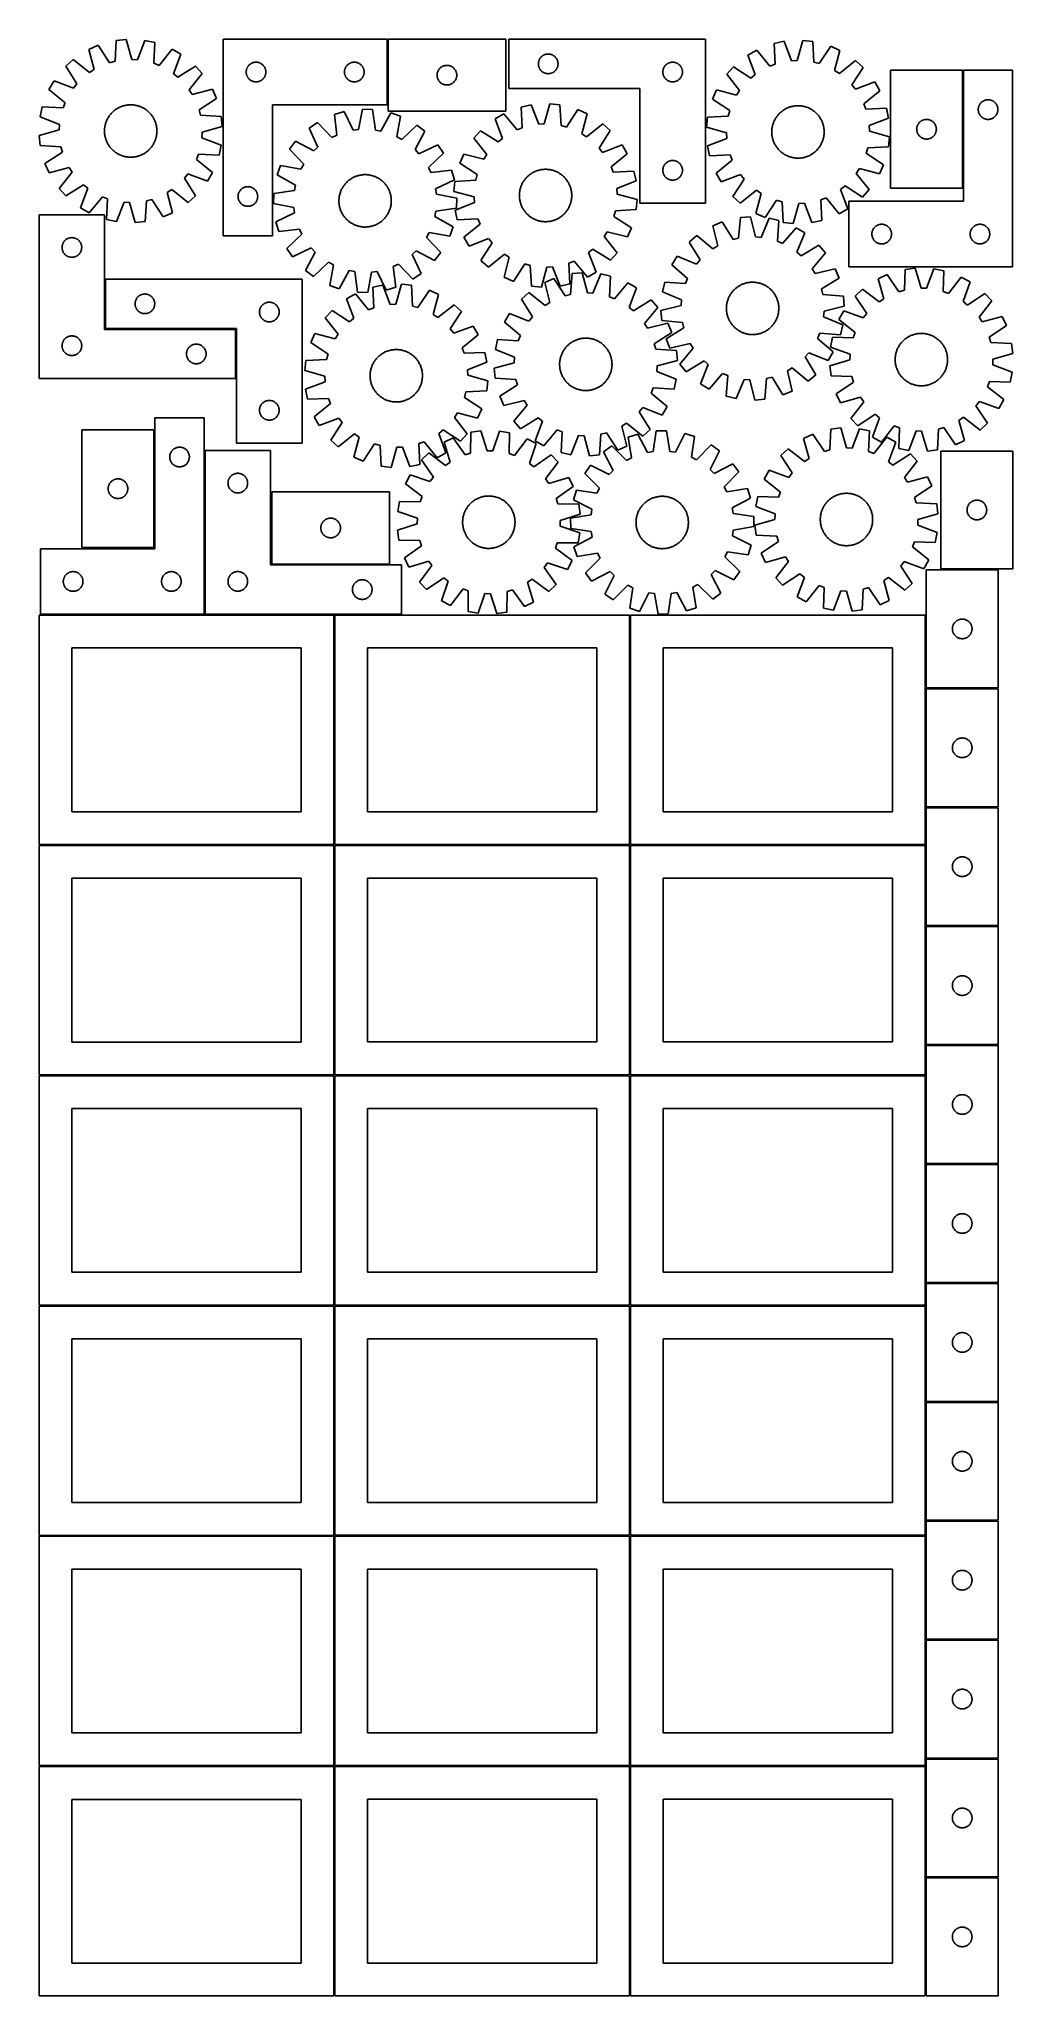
# Model space of a CAD drawing. Header units: millimetres. Extents: x 7 to 1493, y 7 to 2993.
import ezdxf

# ---------------------------------------------------------------- set-up
doc = ezdxf.new("R2010")
doc.units = ezdxf.units.MM
doc.layers.add('COMMON', color=5, linetype='CONTINUOUS', true_color=0x0000ff)
doc.layers.add('CUT', color=7, linetype='CONTINUOUS', true_color=0x000000)

msp = doc.modelspace()

# ---------------------------------------------------------------- linework, layer by layer
at = {"layer": 'COMMON'}
for p, q in [((538.507894, 2993.282982), (538.507894, 2893.282982)), ((1417.340943, 2765.932404), (1417.340943, 2945.932404)), ((107.262788, 2626.944127), (107.262788, 2551.944127)), ((108.012789, 2551.194126), (306.512788, 2551.194126)), ((307.262788, 2550.444126), (307.262788, 2475.444126)), ((182.680145, 2217.238552), (182.680145, 2397.238552)), ((259.180146, 2115.751006), (259.180146, 2365.751006)), ((361.681977, 2191.501006), (541.681977, 2191.501006)), ((1383.429282, 2183.973056), (1471.074237, 2183.973056)), ((258.430145, 2114.849137), (8.430145, 2114.849137)), ((457.324234, 2114.099136), (457.324234, 1764.123915)), ((908.824235, 2114.123915), (908.824235, 1764.123915)), ((1360.324236, 2114.123915), (1360.324236, 2003.223056)), ((1360.324236, 2001.723055), (1360.324236, 1821.723055)), ((1361.074237, 2002.473055), (1471.074237, 2002.473055)), ((1360.324236, 1820.223054), (1360.324236, 1764.123915)), ((1471.074237, 1820.973055), (1361.074237, 1820.973055)), ((6.574234, 1763.349135), (456.574234, 1763.349135)), ((457.324234, 1762.599135), (457.324234, 1412.623914)), ((458.074235, 1763.373914), (908.074235, 1763.373914)), ((908.824235, 1762.623914), (908.824235, 1412.623914)), ((909.574236, 1763.373914), (1359.574236, 1763.373914)), ((1360.324236, 1762.623914), (1360.324236, 1640.223054)), ((1360.324236, 1638.723053), (1360.324236, 1458.723053)), ((1361.074237, 1639.473053), (1471.074237, 1639.473053)), ((1361.099121, 1457.973052), (1471.074237, 1457.973052)), ((456.549607, 1411.849135), (6.574234, 1411.849135)), ((457.299608, 1061.123913), (457.299608, 1411.099134)), ((458.074235, 1411.873913), (908.049608, 1411.873913)), ((908.799608, 1411.123913), (908.799608, 1061.123913)), ((909.574236, 1411.873913), (1359.549609, 1411.873913)), ((1360.299609, 1275.549566), (1360.299609, 1095.549566)), ((1361.074237, 1094.799565), (1471.04961, 1094.799565)), ((457.324234, 1059.52478), (457.324234, 709.549513)), ((908.824235, 1059.549513), (908.824235, 709.549513)), ((1360.324236, 1059.549513), (1360.324236, 914.049565)), ((1360.324236, 912.549564), (1360.324236, 732.549564)), ((1361.074237, 913.299564), (1471.074237, 913.299564)), ((1360.324236, 731.049563), (1360.324236, 709.549513)), ((1361.074237, 731.799563), (1471.074237, 731.799563)), ((6.574234, 708.774779), (456.574234, 708.774779)), ((457.324234, 708.024779), (457.324234, 358.049512)), ((458.074235, 708.799512), (908.074235, 708.799512)), ((908.824235, 708.049512), (908.824235, 358.049512)), ((909.574236, 708.799512), (1359.574236, 708.799512)), ((1360.324236, 708.049512), (1360.324236, 551.049563)), ((1360.324236, 549.549562), (1360.324236, 369.549562)), ((1361.074237, 550.299562), (1471.074237, 550.299562)), ((1360.324236, 368.049561), (1360.324236, 358.049512)), ((1361.074237, 368.799561), (1471.074237, 368.799561)), ((6.574234, 357.274778), (456.549607, 357.274778)), ((457.299607, 356.524778), (457.299607, 6.549511)), ((458.074235, 357.299511), (908.049608, 357.299511)), ((908.799608, 356.549511), (908.799608, 6.549511)), ((909.574236, 357.299511), (1359.549609, 357.299511)), ((1360.299609, 186.549511), (1360.299609, 6.549511)), ((1361.074237, 187.299511), (1471.04961, 187.299511))]:
    msp.add_line(p, q, dxfattribs=at)
at = {"layer": 'CUT'}
for p, q in [((124.276842, 2991.465255), (122.396134, 2959.756618)), ((139.580788, 2993.052637), (124.276842, 2991.465255)), ((147.929318, 2962.405014), (139.580788, 2993.052637)), ((168.078458, 2991.520109), (156.49129, 2961.944574)), ((183.123903, 2988.30062), (168.078458, 2991.520109)), ((181.593191, 2956.573161), (183.123903, 2988.30062)), ((287.757894, 2993.282982), (287.757894, 2693.282982)), ((537.757894, 2993.282982), (287.757894, 2993.282982)), ((537.757894, 2893.282982), (537.757894, 2993.282982)), ((719.257895, 2993.487584), (539.257895, 2993.487584)), ((539.257895, 2993.487584), (539.257895, 2883.487584)), ((719.257895, 2883.487584), (719.257895, 2993.487584)), ((1023.889797, 2993.251012), (723.889797, 2993.251012)), ((723.889797, 2993.251012), (723.889797, 2918.251012)), ((1023.889797, 2743.251012), (1023.889797, 2993.251012)), ((1143.992525, 2990.196567), (1128.936458, 2987.027119)), ((1128.936458, 2987.027119), (1130.361674, 2955.294746)), ((1155.481295, 2960.58267), (1143.992525, 2990.196567)), ((1172.495133, 2991.634336), (1164.044751, 2961.01464)), ((1187.793716, 2989.99608), (1172.495133, 2991.634336)), ((1189.568988, 2958.281365), (1187.793716, 2989.99608)), ((58.680085, 2962.366972), (47.231972, 2952.087319)), ((83.448408, 2942.479667), (58.680085, 2962.366972)), ((96.70037, 2984.116511), (82.635981, 2977.877642)), ((82.635981, 2977.877642), (90.645829, 2947.139764)), ((114.110931, 2957.548727), (96.70037, 2984.116511)), ((122.396134, 2959.756618), (114.110931, 2957.548727)), ((156.49129, 2961.944574), (147.929318, 2962.405014)), ((209.753221, 2978.036836), (189.593827, 2953.489462)), ((223.067413, 2970.325621), (209.753221, 2978.036836)), ((211.807295, 2940.62403), (223.067413, 2970.325621)), ((331.751086, 2957.027735), (332.466613, 2957.318734)), ((332.466613, 2957.318734), (333.196172, 2957.572513)), ((333.196172, 2957.572513), (333.937828, 2957.788398)), ((333.937828, 2957.788398), (334.689613, 2957.965817)), ((334.689613, 2957.965817), (335.449536, 2958.1043)), ((335.449536, 2958.1043), (336.215579, 2958.20348)), ((336.215579, 2958.20348), (336.985713, 2958.263093)), ((336.985713, 2958.263093), (337.757894, 2958.282982)), ((337.757894, 2958.282982), (338.530076, 2958.263093)), ((338.530076, 2958.263093), (339.300209, 2958.20348)), ((339.300209, 2958.20348), (340.066253, 2958.1043)), ((340.066253, 2958.1043), (340.826175, 2957.965817)), ((340.826175, 2957.965817), (341.577961, 2957.788398)), ((341.577961, 2957.788398), (342.319617, 2957.572513)), ((342.319617, 2957.572513), (343.049176, 2957.318734)), ((343.049176, 2957.318734), (343.764703, 2957.027735)), ((481.751086, 2957.027735), (482.466613, 2957.318734)), ((482.466613, 2957.318734), (483.196172, 2957.572513)), ((483.196172, 2957.572513), (483.937828, 2957.788398)), ((483.937828, 2957.788398), (484.689613, 2957.965817)), ((484.689613, 2957.965817), (485.449536, 2958.1043)), ((485.449536, 2958.1043), (486.215579, 2958.20348)), ((486.215579, 2958.20348), (486.985713, 2958.263093)), ((486.985713, 2958.263093), (487.757894, 2958.282982)), ((487.757894, 2958.282982), (488.530076, 2958.263093)), ((488.530076, 2958.263093), (489.300209, 2958.20348)), ((489.300209, 2958.20348), (490.066253, 2958.1043)), ((490.066253, 2958.1043), (490.826175, 2957.965817)), ((490.826175, 2957.965817), (491.577961, 2957.788398)), ((491.577961, 2957.788398), (492.319617, 2957.572513)), ((492.319617, 2957.572513), (493.049176, 2957.318734)), ((493.049176, 2957.318734), (493.764703, 2957.027735)), ((768.909685, 2956.523193), (768.969298, 2957.293327)), ((768.969298, 2957.293327), (769.068478, 2958.059371)), ((769.068478, 2958.059371), (769.206961, 2958.819293)), ((769.206961, 2958.819293), (769.384381, 2959.571079)), ((769.384381, 2959.571079), (769.600266, 2960.312735)), ((769.600266, 2960.312735), (769.854044, 2961.042293)), ((769.854044, 2961.042293), (770.145043, 2961.757821)), ((770.145043, 2961.757821), (770.47249, 2962.457419)), ((770.47249, 2962.457419), (770.835518, 2963.139233)), ((770.835518, 2963.139233), (771.233163, 2963.801455)), ((771.233163, 2963.801455), (771.664372, 2964.442329)), ((771.664372, 2964.442329), (772.127999, 2965.060154)), ((772.127999, 2965.060154), (772.622818, 2965.653294)), ((772.622818, 2965.653294), (773.147514, 2966.220174)), ((773.147514, 2966.220174), (773.700697, 2966.759293)), ((773.700697, 2966.759293), (774.280899, 2967.269219)), ((774.280899, 2967.269219), (774.886582, 2967.748601)), ((774.886582, 2967.748601), (775.516141, 2968.196167)), ((775.516141, 2968.196167), (776.167905, 2968.610732)), ((776.167905, 2968.610732), (776.840145, 2968.991194)), ((776.840145, 2968.991194), (777.531081, 2969.336546)), ((777.531081, 2969.336546), (778.238878, 2969.645872)), ((778.238878, 2969.645872), (778.961661, 2969.918351)), ((778.961661, 2969.918351), (779.697512, 2970.15326)), ((779.697512, 2970.15326), (780.44448, 2970.349978)), ((780.44448, 2970.349978), (781.200585, 2970.507981)), ((781.200585, 2970.507981), (781.963821, 2970.626852)), ((781.963821, 2970.626852), (782.732165, 2970.706275)), ((782.732165, 2970.706275), (783.503578, 2970.746039)), ((783.503578, 2970.746039), (784.276015, 2970.746039)), ((784.276015, 2970.746039), (785.047429, 2970.706275)), ((785.047429, 2970.706275), (785.815772, 2970.626852)), ((785.815772, 2970.626852), (786.579008, 2970.507981)), ((786.579008, 2970.507981), (787.335113, 2970.349978)), ((787.335113, 2970.349978), (788.082081, 2970.15326)), ((788.082081, 2970.15326), (788.817932, 2969.918351)), ((788.817932, 2969.918351), (789.540715, 2969.645872)), ((789.540715, 2969.645872), (790.248512, 2969.336546)), ((790.248512, 2969.336546), (790.939448, 2968.991194)), ((790.939448, 2968.991194), (791.611689, 2968.610732)), ((791.611689, 2968.610732), (792.263452, 2968.196167)), ((792.263452, 2968.196167), (792.893011, 2967.748601)), ((792.893011, 2967.748601), (793.498694, 2967.269219)), ((793.498694, 2967.269219), (794.078897, 2966.759293)), ((794.078897, 2966.759293), (794.632079, 2966.220174)), ((794.632079, 2966.220174), (795.156776, 2965.653294)), ((795.156776, 2965.653294), (795.651594, 2965.060154)), ((795.651594, 2965.060154), (796.115222, 2964.442329)), ((796.115222, 2964.442329), (796.54643, 2963.801455)), ((796.54643, 2963.801455), (796.944075, 2963.139233)), ((796.944075, 2963.139233), (797.307103, 2962.457419)), ((797.307103, 2962.457419), (797.63455, 2961.757821)), ((797.63455, 2961.757821), (797.925549, 2961.042293)), ((797.925549, 2961.042293), (798.179327, 2960.312735)), ((798.179327, 2960.312735), (798.395212, 2959.571079)), ((798.395212, 2959.571079), (798.572632, 2958.819293)), ((798.572632, 2958.819293), (798.711115, 2958.059371)), ((798.711115, 2958.059371), (798.810295, 2957.293327)), ((798.810295, 2957.293327), (798.869908, 2956.523193)), ((967.531081, 2956.836546), (968.238878, 2957.145872)), ((968.238878, 2957.145872), (968.961661, 2957.418351)), ((968.961661, 2957.418351), (969.697512, 2957.65326)), ((969.697512, 2957.65326), (970.44448, 2957.849978)), ((970.44448, 2957.849978), (971.200585, 2958.007981)), ((971.200585, 2958.007981), (971.963821, 2958.126852)), ((971.963821, 2958.126852), (972.732165, 2958.206275)), ((972.732165, 2958.206275), (973.503578, 2958.246039)), ((973.503578, 2958.246039), (974.276015, 2958.246039)), ((974.276015, 2958.246039), (975.047429, 2958.206275)), ((975.047429, 2958.206275), (975.815772, 2958.126852)), ((975.815772, 2958.126852), (976.579008, 2958.007981)), ((976.579008, 2958.007981), (977.335113, 2957.849978)), ((977.335113, 2957.849978), (978.082081, 2957.65326)), ((978.082081, 2957.65326), (978.817932, 2957.418351)), ((978.817932, 2957.418351), (979.540715, 2957.145872)), ((979.540715, 2957.145872), (980.248512, 2956.836546)), ((1102.273162, 2976.851929), (1088.933405, 2969.185024)), ((1088.933405, 2969.185024), (1100.094709, 2939.44616)), ((1122.35083, 2952.237664), (1102.273162, 2976.851929)), ((1164.044751, 2961.01464), (1155.481295, 2960.58267)), ((1197.846805, 2956.045939), (1189.568988, 2958.281365)), ((1215.345602, 2982.555689), (1197.846805, 2956.045939)), ((1229.389171, 2976.270093), (1215.345602, 2982.555689)), ((1221.277169, 2945.559017), (1229.389171, 2976.270093)), ((1253.293364, 2960.679859), (1228.459056, 2940.875015)), ((1264.707235, 2950.362201), (1253.293364, 2960.679859)), ((29.241621, 2929.933017), (21.530406, 2916.618825)), ((58.943212, 2918.672899), (29.241621, 2929.933017)), ((47.231972, 2952.087319), (64.348316, 2925.32904)), ((90.645829, 2947.139764), (83.448408, 2942.479667)), ((189.593827, 2953.489462), (181.593191, 2956.573161)), ((218.463436, 2935.218926), (211.807295, 2940.62403)), ((245.221715, 2952.33527), (218.463436, 2935.218926)), ((235.614063, 2916.118834), (255.501368, 2940.887157)), ((255.501368, 2940.887157), (245.221715, 2952.33527)), ((322.762867, 2943.669201), (322.802631, 2944.440614)), ((322.762867, 2942.896763), (322.762867, 2943.669201)), ((322.802631, 2942.12535), (322.762867, 2942.896763)), ((322.802631, 2944.440614), (322.882054, 2945.208957)), ((322.882054, 2941.357007), (322.802631, 2942.12535)), ((322.882054, 2945.208957), (323.000925, 2945.972193)), ((323.000925, 2940.59377), (322.882054, 2941.357007)), ((323.000925, 2945.972193), (323.158929, 2946.728298)), ((323.158929, 2939.837666), (323.000925, 2940.59377)), ((323.158929, 2946.728298), (323.355646, 2947.475266)), ((323.355646, 2939.090697), (323.158929, 2939.837666)), ((323.355646, 2947.475266), (323.590556, 2948.211118)), ((323.590556, 2938.354846), (323.355646, 2939.090697)), ((323.590556, 2948.211118), (323.863035, 2948.9339)), ((323.863035, 2937.632063), (323.590556, 2938.354846)), ((323.863035, 2948.9339), (324.17236, 2949.641698)), ((324.17236, 2936.924266), (323.863035, 2937.632063)), ((324.17236, 2949.641698), (324.517712, 2950.332633)), ((324.517712, 2936.233331), (324.17236, 2936.924266)), ((324.517712, 2950.332633), (324.898175, 2951.004874)), ((324.898175, 2935.56109), (324.517712, 2936.233331)), ((324.898175, 2951.004874), (325.312739, 2951.656638)), ((325.312739, 2934.909326), (324.898175, 2935.56109)), ((325.312739, 2951.656638), (325.760306, 2952.286196)), ((325.760306, 2934.279768), (325.312739, 2934.909326)), ((325.760306, 2952.286196), (326.239688, 2952.89188)), ((326.239688, 2933.674084), (325.760306, 2934.279768)), ((326.239688, 2952.89188), (326.749614, 2953.472082)), ((326.749614, 2933.093882), (326.239688, 2933.674084)), ((326.749614, 2953.472082), (327.288732, 2954.025265)), ((327.288732, 2932.540699), (326.749614, 2933.093882)), ((327.288732, 2954.025265), (327.855613, 2954.549961)), ((327.855613, 2932.016003), (327.288732, 2932.540699)), ((327.855613, 2954.549961), (328.448752, 2955.044779)), ((328.448752, 2931.521185), (327.855613, 2932.016003)), ((328.448752, 2955.044779), (329.066578, 2955.508407)), ((329.066578, 2931.057557), (328.448752, 2931.521185)), ((329.066578, 2955.508407), (329.707451, 2955.939615)), ((329.707451, 2930.626348), (329.066578, 2931.057557)), ((329.707451, 2955.939615), (330.369673, 2956.33726)), ((330.369673, 2930.228703), (329.707451, 2930.626348)), ((330.369673, 2956.33726), (331.051487, 2956.700288)), ((331.051487, 2929.865676), (330.369673, 2930.228703)), ((331.051487, 2956.700288), (331.751086, 2957.027735)), ((331.751086, 2929.538228), (331.051487, 2929.865676)), ((332.466613, 2929.24723), (331.751086, 2929.538228)), ((333.196172, 2928.993451), (332.466613, 2929.24723)), ((333.937828, 2928.777566), (333.196172, 2928.993451)), ((334.689613, 2928.600147), (333.937828, 2928.777566)), ((335.449536, 2928.461663), (334.689613, 2928.600147)), ((336.215579, 2928.362484), (335.449536, 2928.461663)), ((336.985713, 2928.302871), (336.215579, 2928.362484)), ((337.757894, 2928.282982), (336.985713, 2928.302871)), ((338.530076, 2928.302871), (337.757894, 2928.282982)), ((339.300209, 2928.362484), (338.530076, 2928.302871)), ((340.066253, 2928.461663), (339.300209, 2928.362484)), ((340.826175, 2928.600147), (340.066253, 2928.461663)), ((341.577961, 2928.777566), (340.826175, 2928.600147)), ((342.319617, 2928.993451), (341.577961, 2928.777566)), ((343.049176, 2929.24723), (342.319617, 2928.993451)), ((343.764703, 2929.538228), (343.049176, 2929.24723)), ((343.764703, 2957.027735), (344.464301, 2956.700288)), ((344.464301, 2929.865676), (343.764703, 2929.538228)), ((344.464301, 2956.700288), (345.146115, 2956.33726)), ((345.146115, 2930.228703), (344.464301, 2929.865676)), ((345.146115, 2956.33726), (345.808337, 2955.939615)), ((345.808337, 2930.626348), (345.146115, 2930.228703)), ((345.808337, 2955.939615), (346.449211, 2955.508407)), ((346.449211, 2931.057557), (345.808337, 2930.626348)), ((346.449211, 2955.508407), (347.067037, 2955.044779)), ((347.067037, 2931.521185), (346.449211, 2931.057557)), ((347.067037, 2955.044779), (347.660176, 2954.549961)), ((347.660176, 2932.016003), (347.067037, 2931.521185)), ((347.660176, 2954.549961), (348.227057, 2954.025265)), ((348.227057, 2932.540699), (347.660176, 2932.016003)), ((348.227057, 2954.025265), (348.766175, 2953.472082)), ((348.766175, 2933.093882), (348.227057, 2932.540699)), ((348.766175, 2953.472082), (349.276101, 2952.89188)), ((349.276101, 2933.674084), (348.766175, 2933.093882)), ((349.276101, 2952.89188), (349.755483, 2952.286196)), ((349.755483, 2934.279768), (349.276101, 2933.674084)), ((349.755483, 2952.286196), (350.20305, 2951.656638)), ((350.20305, 2934.909326), (349.755483, 2934.279768)), ((350.20305, 2951.656638), (350.617614, 2951.004874)), ((350.617614, 2935.56109), (350.20305, 2934.909326)), ((350.617614, 2951.004874), (350.998076, 2950.332633)), ((350.998076, 2936.233331), (350.617614, 2935.56109)), ((350.998076, 2950.332633), (351.343428, 2949.641698)), ((351.343428, 2936.924266), (350.998076, 2936.233331)), ((351.343428, 2949.641698), (351.652754, 2948.9339)), ((351.652754, 2937.632063), (351.343428, 2936.924266)), ((351.652754, 2948.9339), (351.925233, 2948.211118)), ((351.925233, 2938.354846), (351.652754, 2937.632063)), ((351.925233, 2948.211118), (352.160142, 2947.475266)), ((352.160142, 2939.090697), (351.925233, 2938.354846)), ((352.160142, 2947.475266), (352.35686, 2946.728298)), ((352.35686, 2939.837666), (352.160142, 2939.090697)), ((352.35686, 2946.728298), (352.514864, 2945.972193)), ((352.514864, 2940.59377), (352.35686, 2939.837666)), ((352.514864, 2945.972193), (352.633734, 2945.208957)), ((352.633734, 2941.357007), (352.514864, 2940.59377)), ((352.633734, 2945.208957), (352.713157, 2944.440614)), ((352.713157, 2942.12535), (352.633734, 2941.357007)), ((352.713157, 2944.440614), (352.752921, 2943.669201)), ((352.752921, 2942.896763), (352.713157, 2942.12535)), ((352.752921, 2943.669201), (352.752921, 2942.896763)), ((472.762867, 2943.669201), (472.802631, 2944.440614)), ((472.762867, 2942.896763), (472.762867, 2943.669201)), ((472.802631, 2942.12535), (472.762867, 2942.896763)), ((472.802631, 2944.440614), (472.882054, 2945.208957)), ((472.882054, 2941.357007), (472.802631, 2942.12535)), ((472.882054, 2945.208957), (473.000925, 2945.972193)), ((473.000925, 2940.59377), (472.882054, 2941.357007)), ((473.000925, 2945.972193), (473.158929, 2946.728298)), ((473.158929, 2939.837666), (473.000925, 2940.59377)), ((473.158929, 2946.728298), (473.355646, 2947.475266)), ((473.355646, 2939.090697), (473.158929, 2939.837666)), ((473.355646, 2947.475266), (473.590556, 2948.211118)), ((473.590556, 2938.354846), (473.355646, 2939.090697)), ((473.590556, 2948.211118), (473.863035, 2948.9339)), ((473.863035, 2937.632063), (473.590556, 2938.354846)), ((473.863035, 2948.9339), (474.17236, 2949.641698)), ((474.17236, 2936.924266), (473.863035, 2937.632063)), ((474.17236, 2949.641698), (474.517712, 2950.332633)), ((474.517712, 2936.233331), (474.17236, 2936.924266)), ((474.517712, 2950.332633), (474.898175, 2951.004874)), ((474.898175, 2935.56109), (474.517712, 2936.233331)), ((474.898175, 2951.004874), (475.312739, 2951.656638)), ((475.312739, 2934.909326), (474.898175, 2935.56109)), ((475.312739, 2951.656638), (475.760306, 2952.286196)), ((475.760306, 2934.279768), (475.312739, 2934.909326)), ((475.760306, 2952.286196), (476.239688, 2952.89188)), ((476.239688, 2933.674084), (475.760306, 2934.279768)), ((476.239688, 2952.89188), (476.749614, 2953.472082)), ((476.749614, 2933.093882), (476.239688, 2933.674084)), ((476.749614, 2953.472082), (477.288732, 2954.025265)), ((477.288732, 2932.540699), (476.749614, 2933.093882)), ((477.288732, 2954.025265), (477.855613, 2954.549961)), ((477.855613, 2932.016003), (477.288732, 2932.540699)), ((477.855613, 2954.549961), (478.448752, 2955.044779)), ((478.448752, 2931.521185), (477.855613, 2932.016003)), ((478.448752, 2955.044779), (479.066578, 2955.508407)), ((479.066578, 2931.057557), (478.448752, 2931.521185)), ((479.066578, 2955.508407), (479.707451, 2955.939615)), ((479.707451, 2930.626348), (479.066578, 2931.057557)), ((479.707451, 2955.939615), (480.369673, 2956.33726)), ((480.369673, 2930.228703), (479.707451, 2930.626348)), ((480.369673, 2956.33726), (481.051487, 2956.700288)), ((481.051487, 2929.865676), (480.369673, 2930.228703)), ((481.051487, 2956.700288), (481.751086, 2957.027735)), ((481.751086, 2929.538228), (481.051487, 2929.865676)), ((482.466613, 2929.24723), (481.751086, 2929.538228)), ((483.196172, 2928.993451), (482.466613, 2929.24723)), ((483.937828, 2928.777566), (483.196172, 2928.993451)), ((484.689613, 2928.600147), (483.937828, 2928.777566)), ((485.449536, 2928.461663), (484.689613, 2928.600147)), ((486.215579, 2928.362484), (485.449536, 2928.461663)), ((486.985713, 2928.302871), (486.215579, 2928.362484)), ((487.757894, 2928.282982), (486.985713, 2928.302871)), ((488.530076, 2928.302871), (487.757894, 2928.282982)), ((489.300209, 2928.362484), (488.530076, 2928.302871)), ((490.066253, 2928.461663), (489.300209, 2928.362484)), ((490.826175, 2928.600147), (490.066253, 2928.461663)), ((491.577961, 2928.777566), (490.826175, 2928.600147)), ((492.319617, 2928.993451), (491.577961, 2928.777566)), ((493.049176, 2929.24723), (492.319617, 2928.993451)), ((493.764703, 2929.538228), (493.049176, 2929.24723)), ((493.764703, 2957.027735), (494.464301, 2956.700288)), ((494.464301, 2929.865676), (493.764703, 2929.538228)), ((494.464301, 2956.700288), (495.146115, 2956.33726)), ((495.146115, 2930.228703), (494.464301, 2929.865676)), ((495.146115, 2956.33726), (495.808337, 2955.939615)), ((495.808337, 2930.626348), (495.146115, 2930.228703)), ((495.808337, 2955.939615), (496.449211, 2955.508407)), ((496.449211, 2931.057557), (495.808337, 2930.626348)), ((496.449211, 2955.508407), (497.067037, 2955.044779)), ((497.067037, 2931.521185), (496.449211, 2931.057557)), ((497.067037, 2955.044779), (497.660176, 2954.549961)), ((497.660176, 2932.016003), (497.067037, 2931.521185)), ((497.660176, 2954.549961), (498.227057, 2954.025265)), ((498.227057, 2932.540699), (497.660176, 2932.016003)), ((498.227057, 2954.025265), (498.766175, 2953.472082)), ((498.766175, 2933.093882), (498.227057, 2932.540699)), ((498.766175, 2953.472082), (499.276101, 2952.89188)), ((499.276101, 2933.674084), (498.766175, 2933.093882)), ((499.276101, 2952.89188), (499.755483, 2952.286196)), ((499.755483, 2934.279768), (499.276101, 2933.674084)), ((499.755483, 2952.286196), (500.20305, 2951.656638)), ((500.20305, 2934.909326), (499.755483, 2934.279768)), ((500.20305, 2951.656638), (500.617614, 2951.004874)), ((500.617614, 2935.56109), (500.20305, 2934.909326)), ((500.617614, 2951.004874), (500.998076, 2950.332633)), ((500.998076, 2936.233331), (500.617614, 2935.56109)), ((500.998076, 2950.332633), (501.343428, 2949.641698)), ((501.343428, 2936.924266), (500.998076, 2936.233331)), ((501.343428, 2949.641698), (501.652754, 2948.9339)), ((501.652754, 2937.632063), (501.343428, 2936.924266)), ((501.652754, 2948.9339), (501.925233, 2948.211118)), ((501.925233, 2938.354846), (501.652754, 2937.632063)), ((501.925233, 2948.211118), (502.160142, 2947.475266)), ((502.160142, 2939.090697), (501.925233, 2938.354846)), ((502.160142, 2947.475266), (502.35686, 2946.728298)), ((502.35686, 2939.837666), (502.160142, 2939.090697)), ((502.35686, 2946.728298), (502.514864, 2945.972193)), ((502.514864, 2940.59377), (502.35686, 2939.837666)), ((502.514864, 2945.972193), (502.633734, 2945.208957)), ((502.633734, 2941.357007), (502.514864, 2940.59377)), ((502.633734, 2945.208957), (502.713157, 2944.440614)), ((502.713157, 2942.12535), (502.633734, 2941.357007)), ((502.713157, 2944.440614), (502.752921, 2943.669201)), ((502.752921, 2942.896763), (502.713157, 2942.12535)), ((502.752921, 2943.669201), (502.752921, 2942.896763)), ((614.257895, 2938.487584), (614.277784, 2939.259765)), ((614.277784, 2937.715402), (614.257895, 2938.487584)), ((614.277784, 2939.259765), (614.337397, 2940.029899)), ((614.337397, 2936.945269), (614.277784, 2937.715402)), ((614.337397, 2940.029899), (614.436577, 2940.795942)), ((614.436577, 2936.179225), (614.337397, 2936.945269)), ((614.436577, 2940.795942), (614.57506, 2941.555865)), ((614.57506, 2935.419303), (614.436577, 2936.179225)), ((614.57506, 2941.555865), (614.752479, 2942.30765)), ((614.752479, 2934.667517), (614.57506, 2935.419303)), ((614.752479, 2942.30765), (614.968365, 2943.049306)), ((614.968365, 2933.925861), (614.752479, 2934.667517)), ((614.968365, 2943.049306), (615.222143, 2943.778865)), ((615.222143, 2933.196302), (614.968365, 2933.925861)), ((615.222143, 2943.778865), (615.513142, 2944.494392)), ((615.513142, 2932.480775), (615.222143, 2933.196302)), ((615.513142, 2944.494392), (615.840589, 2945.193991)), ((615.840589, 2931.781177), (615.513142, 2932.480775)), ((615.840589, 2945.193991), (616.203617, 2945.875805)), ((616.203617, 2931.099363), (615.840589, 2931.781177)), ((616.203617, 2945.875805), (616.601262, 2946.538027)), ((616.601262, 2930.437141), (616.203617, 2931.099363)), ((616.601262, 2946.538027), (617.03247, 2947.1789)), ((617.03247, 2929.796267), (616.601262, 2930.437141)), ((617.03247, 2947.1789), (617.496098, 2947.796726)), ((617.496098, 2929.178441), (617.03247, 2929.796267)), ((617.496098, 2947.796726), (617.990916, 2948.389865)), ((617.990916, 2928.585302), (617.496098, 2929.178441)), ((617.990916, 2948.389865), (618.515613, 2948.956746)), ((618.515613, 2928.018421), (617.990916, 2928.585302)), ((618.515613, 2948.956746), (619.068795, 2949.495864)), ((619.068795, 2927.479303), (618.515613, 2928.018421)), ((619.068795, 2949.495864), (619.648998, 2950.00579)), ((619.648998, 2926.969377), (619.068795, 2927.479303)), ((619.648998, 2950.00579), (620.254681, 2950.485172)), ((620.254681, 2950.485172), (620.88424, 2950.932739)), ((620.88424, 2950.932739), (621.536003, 2951.347303)), ((621.536003, 2951.347303), (622.208244, 2951.727766)), ((622.208244, 2951.727766), (622.899179, 2952.073118)), ((622.899179, 2952.073118), (623.606977, 2952.382443)), ((623.606977, 2952.382443), (624.32976, 2952.654922)), ((624.32976, 2952.654922), (625.065611, 2952.889832)), ((625.065611, 2952.889832), (625.812579, 2953.086549)), ((625.812579, 2953.086549), (626.568684, 2953.244553)), ((626.568684, 2953.244553), (627.33192, 2953.363424)), ((627.33192, 2953.363424), (628.100263, 2953.442847)), ((628.100263, 2953.442847), (628.871677, 2953.482611)), ((628.871677, 2953.482611), (629.644114, 2953.482611)), ((629.644114, 2953.482611), (630.415527, 2953.442847)), ((630.415527, 2953.442847), (631.183871, 2953.363424)), ((631.183871, 2953.363424), (631.947107, 2953.244553)), ((631.947107, 2953.244553), (632.703211, 2953.086549)), ((632.703211, 2953.086549), (633.45018, 2952.889832)), ((633.45018, 2952.889832), (634.186031, 2952.654922)), ((634.186031, 2952.654922), (634.908814, 2952.382443)), ((634.908814, 2952.382443), (635.616611, 2952.073118)), ((635.616611, 2952.073118), (636.307547, 2951.727766)), ((636.307547, 2951.727766), (636.979787, 2951.347303)), ((636.979787, 2951.347303), (637.631551, 2950.932739)), ((637.631551, 2950.932739), (638.26111, 2950.485172)), ((638.26111, 2950.485172), (638.866793, 2950.00579)), ((638.866793, 2950.00579), (639.446995, 2949.495864)), ((639.446995, 2927.479303), (638.866793, 2926.969377)), ((639.446995, 2949.495864), (640.000178, 2948.956746)), ((640.000178, 2928.018421), (639.446995, 2927.479303)), ((640.000178, 2948.956746), (640.524874, 2948.389865)), ((640.524874, 2928.585302), (640.000178, 2928.018421)), ((640.524874, 2948.389865), (641.019692, 2947.796726)), ((641.019692, 2929.178441), (640.524874, 2928.585302)), ((641.019692, 2947.796726), (641.48332, 2947.1789)), ((641.48332, 2929.796267), (641.019692, 2929.178441)), ((641.48332, 2947.1789), (641.914529, 2946.538027)), ((641.914529, 2930.437141), (641.48332, 2929.796267)), ((641.914529, 2946.538027), (642.312174, 2945.875805)), ((642.312174, 2931.099363), (641.914529, 2930.437141)), ((642.312174, 2945.875805), (642.675202, 2945.193991)), ((642.675202, 2931.781177), (642.312174, 2931.099363)), ((642.675202, 2945.193991), (643.002649, 2944.494392)), ((643.002649, 2932.480775), (642.675202, 2931.781177)), ((643.002649, 2944.494392), (643.293648, 2943.778865)), ((643.293648, 2933.196302), (643.002649, 2932.480775)), ((643.293648, 2943.778865), (643.547426, 2943.049306)), ((643.547426, 2933.925861), (643.293648, 2933.196302)), ((643.547426, 2943.049306), (643.763311, 2942.30765)), ((643.763311, 2934.667517), (643.547426, 2933.925861)), ((643.763311, 2942.30765), (643.940731, 2941.555865)), ((643.940731, 2935.419303), (643.763311, 2934.667517)), ((643.940731, 2941.555865), (644.079214, 2940.795942)), ((644.079214, 2936.179225), (643.940731, 2935.419303)), ((644.079214, 2940.795942), (644.178393, 2940.029899)), ((644.178393, 2936.945269), (644.079214, 2936.179225)), ((644.178393, 2940.029899), (644.238007, 2939.259765)), ((644.238007, 2937.715402), (644.178393, 2936.945269)), ((644.238007, 2939.259765), (644.257895, 2938.487584)), ((644.257895, 2938.487584), (644.238007, 2937.715402)), ((768.889797, 2955.751012), (768.909685, 2956.523193)), ((768.909685, 2954.978831), (768.889797, 2955.751012)), ((768.969298, 2954.208697), (768.909685, 2954.978831)), ((769.068478, 2953.442653), (768.969298, 2954.208697)), ((769.206961, 2952.682731), (769.068478, 2953.442653)), ((769.384381, 2951.930945), (769.206961, 2952.682731)), ((769.600266, 2951.18929), (769.384381, 2951.930945)), ((769.854044, 2950.459731), (769.600266, 2951.18929)), ((770.145043, 2949.744204), (769.854044, 2950.459731)), ((770.47249, 2949.044605), (770.145043, 2949.744204)), ((770.835518, 2948.362791), (770.47249, 2949.044605)), ((771.233163, 2947.700569), (770.835518, 2948.362791)), ((771.664372, 2947.059696), (771.233163, 2947.700569)), ((772.127999, 2946.44187), (771.664372, 2947.059696)), ((772.622818, 2945.84873), (772.127999, 2946.44187)), ((773.147514, 2945.28185), (772.622818, 2945.84873)), ((773.700697, 2944.742732), (773.147514, 2945.28185)), ((774.280899, 2944.232805), (773.700697, 2944.742732)), ((774.886582, 2943.753423), (774.280899, 2944.232805)), ((775.516141, 2943.305857), (774.886582, 2943.753423)), ((776.167905, 2942.891293), (775.516141, 2943.305857)), ((776.840145, 2942.51083), (776.167905, 2942.891293)), ((777.531081, 2942.165478), (776.840145, 2942.51083)), ((778.238878, 2941.856153), (777.531081, 2942.165478)), ((778.961661, 2941.583674), (778.238878, 2941.856153)), ((779.697512, 2941.348764), (778.961661, 2941.583674)), ((780.44448, 2941.152047), (779.697512, 2941.348764)), ((781.200585, 2940.994043), (780.44448, 2941.152047)), ((781.963821, 2940.875172), (781.200585, 2940.994043)), ((782.732165, 2940.795749), (781.963821, 2940.875172)), ((783.503578, 2940.755985), (782.732165, 2940.795749)), ((784.276015, 2940.755985), (783.503578, 2940.755985)), ((785.047429, 2940.795749), (784.276015, 2940.755985)), ((785.815772, 2940.875172), (785.047429, 2940.795749)), ((786.579008, 2940.994043), (785.815772, 2940.875172)), ((787.335113, 2941.152047), (786.579008, 2940.994043)), ((788.082081, 2941.348764), (787.335113, 2941.152047)), ((788.817932, 2941.583674), (788.082081, 2941.348764)), ((789.540715, 2941.856153), (788.817932, 2941.583674)), ((790.248512, 2942.165478), (789.540715, 2941.856153)), ((790.939448, 2942.51083), (790.248512, 2942.165478)), ((791.611689, 2942.891293), (790.939448, 2942.51083)), ((792.263452, 2943.305857), (791.611689, 2942.891293)), ((792.893011, 2943.753423), (792.263452, 2943.305857)), ((793.498694, 2944.232805), (792.893011, 2943.753423)), ((794.078897, 2944.742732), (793.498694, 2944.232805)), ((794.632079, 2945.28185), (794.078897, 2944.742732)), ((795.156776, 2945.84873), (794.632079, 2945.28185)), ((795.651594, 2946.44187), (795.156776, 2945.84873)), ((796.115222, 2947.059696), (795.651594, 2946.44187)), ((796.54643, 2947.700569), (796.115222, 2947.059696)), ((796.944075, 2948.362791), (796.54643, 2947.700569)), ((797.307103, 2949.044605), (796.944075, 2948.362791)), ((797.63455, 2949.744204), (797.307103, 2949.044605)), ((797.925549, 2950.459731), (797.63455, 2949.744204)), ((798.179327, 2951.18929), (797.925549, 2950.459731)), ((798.395212, 2951.930945), (798.179327, 2951.18929)), ((798.572632, 2952.682731), (798.395212, 2951.930945)), ((798.711115, 2953.442653), (798.572632, 2952.682731)), ((798.810295, 2954.208697), (798.711115, 2953.442653)), ((798.869908, 2954.978831), (798.810295, 2954.208697)), ((798.869908, 2956.523193), (798.889797, 2955.751012)), ((798.889797, 2955.751012), (798.869908, 2954.978831)), ((958.889797, 2943.251012), (958.909685, 2944.023193)), ((958.909685, 2942.478831), (958.889797, 2943.251012)), ((958.909685, 2944.023193), (958.969298, 2944.793327)), ((958.969298, 2941.708697), (958.909685, 2942.478831)), ((958.969298, 2944.793327), (959.068478, 2945.559371)), ((959.068478, 2940.942653), (958.969298, 2941.708697)), ((959.068478, 2945.559371), (959.206961, 2946.319293)), ((959.206961, 2940.182731), (959.068478, 2940.942653)), ((959.206961, 2946.319293), (959.384381, 2947.071079)), ((959.384381, 2939.430945), (959.206961, 2940.182731)), ((959.384381, 2947.071079), (959.600266, 2947.812735)), ((959.600266, 2938.68929), (959.384381, 2939.430945)), ((959.600266, 2947.812735), (959.854044, 2948.542293)), ((959.854044, 2937.959731), (959.600266, 2938.68929)), ((959.854044, 2948.542293), (960.145043, 2949.257821)), ((960.145043, 2937.244204), (959.854044, 2937.959731)), ((960.145043, 2949.257821), (960.47249, 2949.957419)), ((960.47249, 2936.544605), (960.145043, 2937.244204)), ((960.47249, 2949.957419), (960.835518, 2950.639233)), ((960.835518, 2935.862791), (960.47249, 2936.544605)), ((960.835518, 2950.639233), (961.233163, 2951.301455)), ((961.233163, 2935.200569), (960.835518, 2935.862791)), ((961.233163, 2951.301455), (961.664372, 2951.942329)), ((961.664372, 2934.559696), (961.233163, 2935.200569)), ((961.664372, 2951.942329), (962.127999, 2952.560154)), ((962.127999, 2933.94187), (961.664372, 2934.559696)), ((962.127999, 2952.560154), (962.622818, 2953.153294)), ((962.622818, 2933.34873), (962.127999, 2933.94187)), ((962.622818, 2953.153294), (963.147514, 2953.720174)), ((963.147514, 2932.78185), (962.622818, 2933.34873)), ((963.147514, 2953.720174), (963.700697, 2954.259293)), ((963.700697, 2932.242732), (963.147514, 2932.78185)), ((963.700697, 2954.259293), (964.280899, 2954.769219)), ((964.280899, 2931.732805), (963.700697, 2932.242732)), ((964.280899, 2954.769219), (964.886582, 2955.248601)), ((964.886582, 2931.253423), (964.280899, 2931.732805)), ((964.886582, 2955.248601), (965.516141, 2955.696167)), ((965.516141, 2930.805857), (964.886582, 2931.253423)), ((965.516141, 2955.696167), (966.167905, 2956.110732)), ((966.167905, 2930.391293), (965.516141, 2930.805857)), ((966.167905, 2956.110732), (966.840145, 2956.491194)), ((966.840145, 2930.01083), (966.167905, 2930.391293)), ((966.840145, 2956.491194), (967.531081, 2956.836546)), ((967.531081, 2929.665478), (966.840145, 2930.01083)), ((968.238878, 2929.356153), (967.531081, 2929.665478)), ((968.961661, 2929.083674), (968.238878, 2929.356153)), ((969.697512, 2928.848764), (968.961661, 2929.083674)), ((970.44448, 2928.652047), (969.697512, 2928.848764)), ((971.200585, 2928.494043), (970.44448, 2928.652047)), ((971.963821, 2928.375172), (971.200585, 2928.494043)), ((972.732165, 2928.295749), (971.963821, 2928.375172)), ((973.503578, 2928.255985), (972.732165, 2928.295749)), ((974.276015, 2928.255985), (973.503578, 2928.255985)), ((975.047429, 2928.295749), (974.276015, 2928.255985)), ((975.815772, 2928.375172), (975.047429, 2928.295749)), ((976.579008, 2928.494043), (975.815772, 2928.375172)), ((977.335113, 2928.652047), (976.579008, 2928.494043)), ((978.082081, 2928.848764), (977.335113, 2928.652047)), ((978.817932, 2929.083674), (978.082081, 2928.848764)), ((979.540715, 2929.356153), (978.817932, 2929.083674)), ((980.248512, 2929.665478), (979.540715, 2929.356153)), ((980.248512, 2956.836546), (980.939448, 2956.491194)), ((980.939448, 2930.01083), (980.248512, 2929.665478)), ((980.939448, 2956.491194), (981.611689, 2956.110732)), ((981.611689, 2930.391293), (980.939448, 2930.01083)), ((981.611689, 2956.110732), (982.263452, 2955.696167)), ((982.263452, 2930.805857), (981.611689, 2930.391293)), ((982.263452, 2955.696167), (982.893011, 2955.248601)), ((982.893011, 2931.253423), (982.263452, 2930.805857)), ((982.893011, 2955.248601), (983.498694, 2954.769219)), ((983.498694, 2931.732805), (982.893011, 2931.253423)), ((983.498694, 2954.769219), (984.078897, 2954.259293)), ((984.078897, 2932.242732), (983.498694, 2931.732805)), ((984.078897, 2954.259293), (984.632079, 2953.720174)), ((984.632079, 2932.78185), (984.078897, 2932.242732)), ((984.632079, 2953.720174), (985.156776, 2953.153294)), ((985.156776, 2933.34873), (984.632079, 2932.78185)), ((985.156776, 2953.153294), (985.651594, 2952.560154)), ((985.651594, 2933.94187), (985.156776, 2933.34873)), ((985.651594, 2952.560154), (986.115222, 2951.942329)), ((986.115222, 2934.559696), (985.651594, 2933.94187)), ((986.115222, 2951.942329), (986.54643, 2951.301455)), ((986.54643, 2935.200569), (986.115222, 2934.559696)), ((986.54643, 2951.301455), (986.944075, 2950.639233)), ((986.944075, 2935.862791), (986.54643, 2935.200569)), ((986.944075, 2950.639233), (987.307103, 2949.957419)), ((987.307103, 2936.544605), (986.944075, 2935.862791)), ((987.307103, 2949.957419), (987.63455, 2949.257821)), ((987.63455, 2937.244204), (987.307103, 2936.544605)), ((987.63455, 2949.257821), (987.925549, 2948.542293)), ((987.925549, 2937.959731), (987.63455, 2937.244204)), ((987.925549, 2948.542293), (988.179327, 2947.812735)), ((988.179327, 2938.68929), (987.925549, 2937.959731)), ((988.179327, 2947.812735), (988.395212, 2947.071079)), ((988.395212, 2939.430945), (988.179327, 2938.68929)), ((988.395212, 2947.071079), (988.572632, 2946.319293)), ((988.572632, 2940.182731), (988.395212, 2939.430945)), ((988.572632, 2946.319293), (988.711115, 2945.559371)), ((988.711115, 2940.942653), (988.572632, 2940.182731)), ((988.711115, 2945.559371), (988.810295, 2944.793327)), ((988.810295, 2941.708697), (988.711115, 2940.942653)), ((988.810295, 2944.793327), (988.869908, 2944.023193)), ((988.869908, 2942.478831), (988.810295, 2941.708697)), ((988.869908, 2944.023193), (988.889797, 2943.251012)), ((988.889797, 2943.251012), (988.869908, 2942.478831)), ((1066.719411, 2951.268433), (1056.401752, 2939.854561)), ((1056.401752, 2939.854561), (1076.206597, 2915.020253)), ((1093.420633, 2934.063216), (1066.719411, 2951.268433)), ((1100.094709, 2939.44616), (1093.420633, 2934.063216)), ((1130.361674, 2955.294746), (1122.35083, 2952.237664)), ((1228.459056, 2940.875015), (1221.277169, 2945.559017)), ((1247.502019, 2923.660978), (1264.707235, 2950.362201)), ((1282.623827, 2928.148206), (1252.884963, 2916.986903)), ((1290.290732, 2914.808449), (1282.623827, 2928.148206)), ((1416.590942, 2945.932404), (1306.590942, 2945.932404)), ((1306.590942, 2945.932404), (1306.590942, 2765.932404)), ((1416.590942, 2765.932404), (1416.590942, 2945.932404)), ((1493.090943, 2945.932404), (1418.090943, 2945.932404)), ((1418.090943, 2945.932404), (1418.090943, 2745.932404)), ((1493.090943, 2645.932404), (1493.090943, 2945.932404)), ((21.530406, 2916.618825), (46.07778, 2896.459431)), ((64.348316, 2925.32904), (58.943212, 2918.672899)), ((240.27416, 2908.921413), (235.614063, 2916.118834)), ((271.012037, 2916.931261), (240.27416, 2908.921413)), ((250.683123, 2885.456311), (277.250907, 2902.866871)), ((277.250907, 2902.866871), (271.012037, 2916.931261)), ((620.254681, 2926.489995), (619.648998, 2926.969377)), ((620.88424, 2926.042428), (620.254681, 2926.489995)), ((621.536003, 2925.627864), (620.88424, 2926.042428)), ((622.208244, 2925.247402), (621.536003, 2925.627864)), ((622.899179, 2924.90205), (622.208244, 2925.247402)), ((623.606977, 2924.592724), (622.899179, 2924.90205)), ((624.32976, 2924.320245), (623.606977, 2924.592724)), ((625.065611, 2924.085336), (624.32976, 2924.320245)), ((625.812579, 2923.888618), (625.065611, 2924.085336)), ((626.568684, 2923.730614), (625.812579, 2923.888618)), ((627.33192, 2923.611744), (626.568684, 2923.730614)), ((628.100263, 2923.532321), (627.33192, 2923.611744)), ((628.871677, 2923.492557), (628.100263, 2923.532321)), ((629.644114, 2923.492557), (628.871677, 2923.492557)), ((630.415527, 2923.532321), (629.644114, 2923.492557)), ((631.183871, 2923.611744), (630.415527, 2923.532321)), ((631.947107, 2923.730614), (631.183871, 2923.611744)), ((632.703211, 2923.888618), (631.947107, 2923.730614)), ((633.45018, 2924.085336), (632.703211, 2923.888618)), ((634.186031, 2924.320245), (633.45018, 2924.085336)), ((634.908814, 2924.592724), (634.186031, 2924.320245)), ((635.616611, 2924.90205), (634.908814, 2924.592724)), ((636.307547, 2925.247402), (635.616611, 2924.90205)), ((636.979787, 2925.627864), (636.307547, 2925.247402)), ((637.631551, 2926.042428), (636.979787, 2925.627864)), ((638.26111, 2926.489995), (637.631551, 2926.042428)), ((638.866793, 2926.969377), (638.26111, 2926.489995)), ((723.889797, 2918.251012), (923.889797, 2918.251012)), ((923.889797, 2918.251012), (923.889797, 2743.251012)), ((1040.811519, 2915.950368), (1034.525922, 2901.906799)), ((1034.525922, 2901.906799), (1061.035672, 2884.408002)), ((1071.522595, 2907.838366), (1040.811519, 2915.950368)), ((1076.206597, 2915.020253), (1071.522595, 2907.838366)), ((1252.884963, 2916.986903), (1247.502019, 2923.660978)), ((1265.676467, 2894.730782), (1290.290732, 2914.808449)), ((1445.688661, 2897.199383), (1446.281801, 2897.694201)), ((1446.281801, 2897.694201), (1446.899627, 2898.157829)), ((1446.899627, 2898.157829), (1447.5405, 2898.589037)), ((1447.5405, 2898.589037), (1448.202722, 2898.986683)), ((1448.202722, 2898.986683), (1448.884536, 2899.34971)), ((1448.884536, 2899.34971), (1449.584134, 2899.677158)), ((1449.584134, 2899.677158), (1450.299662, 2899.968156)), ((1450.299662, 2899.968156), (1451.02922, 2900.221935)), ((1451.02922, 2900.221935), (1451.770876, 2900.43782)), ((1451.770876, 2900.43782), (1452.522662, 2900.615239)), ((1452.522662, 2900.615239), (1453.282584, 2900.753722)), ((1453.282584, 2900.753722), (1454.048628, 2900.852902)), ((1454.048628, 2900.852902), (1454.818762, 2900.912515)), ((1454.818762, 2900.912515), (1455.590943, 2900.932404)), ((1455.590943, 2900.932404), (1456.363124, 2900.912515)), ((1456.363124, 2900.912515), (1457.133258, 2900.852902)), ((1457.133258, 2900.852902), (1457.899302, 2900.753722)), ((1457.899302, 2900.753722), (1458.659224, 2900.615239)), ((1458.659224, 2900.615239), (1459.41101, 2900.43782)), ((1459.41101, 2900.43782), (1460.152665, 2900.221935)), ((1460.152665, 2900.221935), (1460.882224, 2899.968156)), ((1460.882224, 2899.968156), (1461.597752, 2899.677158)), ((1461.597752, 2899.677158), (1462.29735, 2899.34971)), ((1462.29735, 2899.34971), (1462.979164, 2898.986683)), ((1462.979164, 2898.986683), (1463.641386, 2898.589037)), ((1463.641386, 2898.589037), (1464.282259, 2898.157829)), ((1464.282259, 2898.157829), (1464.900085, 2897.694201)), ((1464.900085, 2897.694201), (1465.493225, 2897.199383)), ((11.266622, 2889.989508), (8.047132, 2874.944062)), ((8.047132, 2874.944062), (37.622668, 2863.356894)), ((42.994081, 2888.458795), (11.266622, 2889.989508)), ((46.07778, 2896.459431), (42.994081, 2888.458795)), ((108.91538, 2867.308546), (109.376497, 2868.477468)), ((109.376497, 2868.477468), (109.874102, 2869.631329)), ((109.874102, 2869.631329), (110.407706, 2870.768991)), ((110.407706, 2870.768991), (110.976781, 2871.88933)), ((110.976781, 2871.88933), (111.580766, 2872.991241)), ((111.580766, 2872.991241), (112.219065, 2874.073637)), ((112.219065, 2874.073637), (112.891048, 2875.13545)), ((112.891048, 2875.13545), (113.596052, 2876.175631)), ((113.596052, 2876.175631), (114.33338, 2877.193154)), ((114.33338, 2877.193154), (115.102306, 2878.187015)), ((115.102306, 2878.187015), (115.902071, 2879.156233)), ((115.902071, 2879.156233), (116.731885, 2880.099852)), ((116.731885, 2880.099852), (117.590929, 2881.01694)), ((117.590929, 2881.01694), (118.478355, 2881.906592)), ((118.478355, 2881.906592), (119.393289, 2882.76793)), ((119.393289, 2882.76793), (120.334826, 2883.600105)), ((120.334826, 2883.600105), (121.302038, 2884.402294)), ((121.302038, 2884.402294), (122.29397, 2885.173707)), ((122.29397, 2885.173707), (123.309643, 2885.913582)), ((123.309643, 2885.913582), (124.348055, 2886.621189)), ((124.348055, 2886.621189), (125.408181, 2887.295829)), ((125.408181, 2887.295829), (126.488975, 2887.936837)), ((126.488975, 2887.936837), (127.58937, 2888.54358)), ((127.58937, 2888.54358), (128.70828, 2889.11546)), ((128.70828, 2889.11546), (129.844602, 2889.651911)), ((129.844602, 2889.651911), (130.997213, 2890.152405)), ((130.997213, 2890.152405), (132.164976, 2890.616448)), ((132.164976, 2890.616448), (133.346739, 2891.043581)), ((133.346739, 2891.043581), (134.541336, 2891.433384)), ((134.541336, 2891.433384), (135.747587, 2891.785471)), ((135.747587, 2891.785471), (136.964302, 2892.099495)), ((136.964302, 2892.099495), (138.190281, 2892.375146)), ((138.190281, 2892.375146), (139.424313, 2892.612153)), ((139.424313, 2892.612153), (140.66518, 2892.81028)), ((140.66518, 2892.81028), (141.911659, 2892.969333)), ((141.911659, 2892.969333), (143.162518, 2893.089155)), ((143.162518, 2893.089155), (144.416524, 2893.169627)), ((144.416524, 2893.169627), (145.672439, 2893.21067)), ((145.672439, 2893.21067), (146.929024, 2893.212244)), ((146.929024, 2893.212244), (148.185037, 2893.174346)), ((148.185037, 2893.174346), (149.439241, 2893.097015)), ((149.439241, 2893.097015), (150.690397, 2892.980327)), ((150.690397, 2892.980327), (151.93727, 2892.824396)), ((151.93727, 2892.824396), (153.17863, 2892.629378)), ((153.17863, 2892.629378), (154.413251, 2892.395463)), ((154.413251, 2892.395463), (155.639917, 2892.122883)), ((155.639917, 2892.122883), (156.857414, 2891.811908)), ((156.857414, 2891.811908), (158.064544, 2891.462843)), ((158.064544, 2891.462843), (159.260113, 2891.076034)), ((159.260113, 2891.076034), (160.442942, 2890.651862)), ((160.442942, 2890.651862), (161.611864, 2890.190745)), ((161.611864, 2890.190745), (162.765725, 2889.69314)), ((162.765725, 2889.69314), (163.903386, 2889.159536)), ((163.903386, 2889.159536), (165.023726, 2888.590461)), ((165.023726, 2888.590461), (166.125637, 2887.986476)), ((166.125637, 2887.986476), (167.208033, 2887.348177)), ((167.208033, 2887.348177), (168.269846, 2886.676194)), ((168.269846, 2886.676194), (169.310027, 2885.97119)), ((169.310027, 2885.97119), (170.32755, 2885.233861)), ((170.32755, 2885.233861), (171.321411, 2884.464935)), ((171.321411, 2884.464935), (172.290629, 2883.665171)), ((172.290629, 2883.665171), (173.234247, 2882.835357)), ((173.234247, 2882.835357), (174.151335, 2881.976313)), ((174.151335, 2881.976313), (175.040987, 2881.088887)), ((175.040987, 2881.088887), (175.902326, 2880.173953)), ((175.902326, 2880.173953), (176.7345, 2879.232416)), ((176.7345, 2879.232416), (177.53669, 2878.265204)), ((177.53669, 2878.265204), (178.308103, 2877.273272)), ((178.308103, 2877.273272), (179.047978, 2876.257599)), ((179.047978, 2876.257599), (179.755585, 2875.219187)), ((179.755585, 2875.219187), (180.430225, 2874.159061)), ((180.430225, 2874.159061), (181.071233, 2873.078267)), ((181.071233, 2873.078267), (181.677976, 2871.977872)), ((181.677976, 2871.977872), (182.249856, 2870.858961)), ((182.249856, 2870.858961), (182.786307, 2869.72264)), ((182.786307, 2869.72264), (183.286801, 2868.570029)), ((183.286801, 2868.570029), (183.750844, 2867.402265)), ((252.891013, 2877.171108), (250.683123, 2885.456311)), ((284.599651, 2875.2904), (252.891013, 2877.171108)), ((286.187033, 2859.986454), (284.599651, 2875.2904)), ((362.757894, 2693.282982), (362.757894, 2893.282982)), ((362.757894, 2893.282982), (537.757894, 2893.282982)), ((472.059351, 2882.887885), (457.304443, 2878.526323)), ((457.304443, 2878.526323), (461.258953, 2847.00908)), ((485.87612, 2854.285933), (472.059351, 2882.887885)), ((500.35614, 2886.59701), (494.377738, 2855.40032)), ((515.736688, 2886.185584), (500.35614, 2886.59701)), ((520.038727, 2854.713895), (515.736688, 2886.185584)), ((543.794716, 2880.968983), (528.468611, 2853.146595)), ((539.257895, 2883.487584), (719.257895, 2883.487584)), ((558.295349, 2875.824843), (543.794716, 2880.968983)), ((552.661544, 2844.564085), (558.295349, 2875.824843)), ((716.020278, 2879.391579), (702.733, 2871.63408)), ((702.733, 2871.63408), (714.096404, 2841.971852)), ((736.264969, 2854.914504), (716.020278, 2879.391579)), ((757.64787, 2893.01979), (742.613719, 2889.747965)), ((742.613719, 2889.747965), (744.254826, 2858.026024)), ((769.337884, 2863.484754), (757.64787, 2893.01979)), ((786.140034, 2894.651473), (777.898202, 2863.974984)), ((801.449412, 2893.117355), (786.140034, 2894.651473)), ((803.440447, 2861.415454), (801.449412, 2893.117355)), ((829.051288, 2885.864615), (811.733283, 2859.236407)), ((843.137302, 2879.674724), (829.051288, 2885.864615)), ((835.234464, 2848.909161), (843.137302, 2879.674724)), ((1027.085531, 2874.354913), (1025.447275, 2859.05633)), ((1058.800247, 2876.130185), (1027.085531, 2874.354913)), ((1061.035672, 2884.408002), (1058.800247, 2876.130185)), ((1128.136936, 2866.716462), (1128.623119, 2867.875182)), ((1128.623119, 2867.875182), (1129.145459, 2869.018059)), ((1129.145459, 2869.018059), (1129.703439, 2870.143965)), ((1129.703439, 2870.143965), (1130.29651, 2871.251789)), ((1130.29651, 2871.251789), (1130.924085, 2872.340438)), ((1130.924085, 2872.340438), (1131.585546, 2873.408837)), ((1131.585546, 2873.408837), (1132.280241, 2874.455931)), ((1132.280241, 2874.455931), (1133.007482, 2875.480688)), ((1133.007482, 2875.480688), (1133.766553, 2876.482096)), ((1133.766553, 2876.482096), (1134.556704, 2877.459167)), ((1134.556704, 2877.459167), (1135.377156, 2878.410937)), ((1135.377156, 2878.410937), (1136.227099, 2879.336466)), ((1136.227099, 2879.336466), (1137.105694, 2880.234841)), ((1137.105694, 2880.234841), (1138.012074, 2881.105175)), ((1138.012074, 2881.105175), (1138.945345, 2881.94661)), ((1138.945345, 2881.94661), (1139.904585, 2882.758315)), ((1139.904585, 2882.758315), (1140.888848, 2883.539489)), ((1140.888848, 2883.539489), (1141.897163, 2884.289361)), ((1141.897163, 2884.289361), (1142.928535, 2885.007191)), ((1142.928535, 2885.007191), (1143.981945, 2885.69227)), ((1143.981945, 2885.69227), (1145.056354, 2886.343923)), ((1145.056354, 2886.343923), (1146.150702, 2886.961507)), ((1146.150702, 2886.961507), (1147.263909, 2887.544411)), ((1147.263909, 2887.544411), (1148.394875, 2888.092062)), ((1148.394875, 2888.092062), (1149.542486, 2888.603917)), ((1149.542486, 2888.603917), (1150.705609, 2889.079473)), ((1150.705609, 2889.079473), (1151.883095, 2889.518259)), ((1151.883095, 2889.518259), (1153.073782, 2889.919843)), ((1153.073782, 2889.919843), (1154.276497, 2890.283829)), ((1154.276497, 2890.283829), (1155.49005, 2890.609857)), ((1155.49005, 2890.609857), (1156.713246, 2890.897605)), ((1156.713246, 2890.897605), (1157.944877, 2891.14679)), ((1157.944877, 2891.14679), (1159.183726, 2891.357165)), ((1159.183726, 2891.357165), (1160.428573, 2891.528523)), ((1160.428573, 2891.528523), (1161.678188, 2891.660696)), ((1161.678188, 2891.660696), (1162.931338, 2891.753551)), ((1162.931338, 2891.753551), (1164.186786, 2891.806999)), ((1164.186786, 2891.806999), (1165.443294, 2891.820985)), ((1165.443294, 2891.820985), (1166.69962, 2891.795497)), ((1166.69962, 2891.795497), (1167.954527, 2891.730559)), ((1167.954527, 2891.730559), (1169.206774, 2891.626236)), ((1169.206774, 2891.626236), (1170.455127, 2891.48263)), ((1170.455127, 2891.48263), (1171.698353, 2891.299883)), ((1171.698353, 2891.299883), (1172.935225, 2891.078176)), ((1172.935225, 2891.078176), (1174.164523, 2890.817727)), ((1174.164523, 2890.817727), (1175.385033, 2890.518793)), ((1175.385033, 2890.518793), (1176.595551, 2890.18167)), ((1176.595551, 2890.18167), (1177.794883, 2889.80669)), ((1177.794883, 2889.80669), (1178.981845, 2889.394222)), ((1178.981845, 2889.394222), (1180.155264, 2888.944675)), ((1180.155264, 2888.944675), (1181.313985, 2888.458492)), ((1181.313985, 2888.458492), (1182.456862, 2887.936153)), ((1182.456862, 2887.936153), (1183.582768, 2887.378172)), ((1183.582768, 2887.378172), (1184.690592, 2886.785102)), ((1184.690592, 2886.785102), (1185.779241, 2886.157526)), ((1185.779241, 2886.157526), (1186.847639, 2885.496065)), ((1186.847639, 2885.496065), (1187.894734, 2884.801371)), ((1187.894734, 2884.801371), (1188.919491, 2884.074129)), ((1188.919491, 2884.074129), (1189.920899, 2883.315059)), ((1189.920899, 2883.315059), (1190.89797, 2882.524907)), ((1190.89797, 2882.524907), (1191.84974, 2881.704455)), ((1191.84974, 2881.704455), (1192.775269, 2880.854513)), ((1192.775269, 2880.854513), (1193.673644, 2879.975917)), ((1193.673644, 2879.975917), (1194.543978, 2879.069537)), ((1194.543978, 2879.069537), (1195.385413, 2878.136267)), ((1195.385413, 2878.136267), (1196.197118, 2877.177026)), ((1196.197118, 2877.177026), (1196.978291, 2876.192763)), ((1196.978291, 2876.192763), (1197.728163, 2875.184448)), ((1197.728163, 2875.184448), (1198.445993, 2874.153077)), ((1198.445993, 2874.153077), (1199.131073, 2873.099666)), ((1199.131073, 2873.099666), (1199.782726, 2872.025257)), ((1199.782726, 2872.025257), (1200.40031, 2870.930909)), ((1200.40031, 2870.930909), (1200.983214, 2869.817703)), ((1200.983214, 2869.817703), (1201.530864, 2868.686736)), ((1201.530864, 2868.686736), (1202.04272, 2867.539125)), ((1202.04272, 2867.539125), (1202.518276, 2866.376003)), ((1268.733548, 2886.719937), (1265.676467, 2894.730782)), ((1300.465922, 2888.145153), (1268.733548, 2886.719937)), ((1274.021473, 2861.600316), (1303.63537, 2873.089086)), ((1303.63537, 2873.089086), (1300.465922, 2888.145153)), ((1351.68866, 2867.199383), (1352.2818, 2867.694201)), ((1352.2818, 2867.694201), (1352.899626, 2868.157829)), ((1352.899626, 2868.157829), (1353.540499, 2868.589037)), ((1353.540499, 2868.589037), (1354.202721, 2868.986683)), ((1354.202721, 2868.986683), (1354.884535, 2869.34971)), ((1354.884535, 2869.34971), (1355.584133, 2869.677158)), ((1355.584133, 2869.677158), (1356.299661, 2869.968156)), ((1356.299661, 2869.968156), (1357.029219, 2870.221935)), ((1357.029219, 2870.221935), (1357.770875, 2870.43782)), ((1357.770875, 2870.43782), (1358.522661, 2870.615239)), ((1358.522661, 2870.615239), (1359.282583, 2870.753722)), ((1359.282583, 2870.753722), (1360.048627, 2870.852902)), ((1360.048627, 2870.852902), (1360.818761, 2870.912515)), ((1360.818761, 2870.912515), (1361.590942, 2870.932404)), ((1361.590942, 2870.932404), (1362.363123, 2870.912515)), ((1362.363123, 2870.912515), (1363.133257, 2870.852902)), ((1363.133257, 2870.852902), (1363.899301, 2870.753722)), ((1363.899301, 2870.753722), (1364.659223, 2870.615239)), ((1364.659223, 2870.615239), (1365.411009, 2870.43782)), ((1365.411009, 2870.43782), (1366.152664, 2870.221935)), ((1366.152664, 2870.221935), (1366.882223, 2869.968156)), ((1366.882223, 2869.968156), (1367.597751, 2869.677158)), ((1367.597751, 2869.677158), (1368.297349, 2869.34971)), ((1368.297349, 2869.34971), (1368.979163, 2868.986683)), ((1368.979163, 2868.986683), (1369.641385, 2868.589037)), ((1369.641385, 2868.589037), (1370.282258, 2868.157829)), ((1370.282258, 2868.157829), (1370.900084, 2867.694201)), ((1370.900084, 2867.694201), (1371.493224, 2867.199383)), ((1440.595916, 2886.318623), (1440.63568, 2887.090036)), ((1440.595916, 2885.546185), (1440.595916, 2886.318623)), ((1440.63568, 2884.774772), (1440.595916, 2885.546185)), ((1440.63568, 2887.090036), (1440.715103, 2887.858379)), ((1440.715103, 2884.006429), (1440.63568, 2884.774772)), ((1440.715103, 2887.858379), (1440.833974, 2888.621615)), ((1440.833974, 2883.243193), (1440.715103, 2884.006429)), ((1440.833974, 2888.621615), (1440.991977, 2889.37772)), ((1440.991977, 2882.487088), (1440.833974, 2883.243193)), ((1440.991977, 2889.37772), (1441.188695, 2890.124688)), ((1441.188695, 2881.740119), (1440.991977, 2882.487088)), ((1441.188695, 2890.124688), (1441.423605, 2890.86054)), ((1441.423605, 2881.004268), (1441.188695, 2881.740119)), ((1441.423605, 2890.86054), (1441.696083, 2891.583322)), ((1441.696083, 2880.281486), (1441.423605, 2881.004268)), ((1441.696083, 2891.583322), (1442.005409, 2892.29112)), ((1442.005409, 2879.573688), (1441.696083, 2880.281486)), ((1442.005409, 2892.29112), (1442.350761, 2892.982055)), ((1442.350761, 2878.882753), (1442.005409, 2879.573688)), ((1442.350761, 2892.982055), (1442.731224, 2893.654296)), ((1442.731224, 2878.210512), (1442.350761, 2878.882753)), ((1442.731224, 2893.654296), (1443.145788, 2894.30606)), ((1443.145788, 2877.558748), (1442.731224, 2878.210512)), ((1443.145788, 2894.30606), (1443.593354, 2894.935618)), ((1443.593354, 2876.92919), (1443.145788, 2877.558748)), ((1443.593354, 2894.935618), (1444.072736, 2895.541302)), ((1444.072736, 2876.323506), (1443.593354, 2876.92919)), ((1444.072736, 2895.541302), (1444.582662, 2896.121504)), ((1444.582662, 2875.743304), (1444.072736, 2876.323506)), ((1444.582662, 2896.121504), (1445.121781, 2896.674687)), ((1445.121781, 2875.190121), (1444.582662, 2875.743304)), ((1445.121781, 2896.674687), (1445.688661, 2897.199383)), ((1445.688661, 2874.665425), (1445.121781, 2875.190121)), ((1446.281801, 2874.170607), (1445.688661, 2874.665425)), ((1446.899627, 2873.706979), (1446.281801, 2874.170607)), ((1447.5405, 2873.275771), (1446.899627, 2873.706979)), ((1448.202722, 2872.878125), (1447.5405, 2873.275771)), ((1448.884536, 2872.515098), (1448.202722, 2872.878125)), ((1449.584134, 2872.18765), (1448.884536, 2872.515098)), ((1450.299662, 2871.896652), (1449.584134, 2872.18765)), ((1451.02922, 2871.642873), (1450.299662, 2871.896652)), ((1451.770876, 2871.426988), (1451.02922, 2871.642873)), ((1452.522662, 2871.249569), (1451.770876, 2871.426988)), ((1453.282584, 2871.111086), (1452.522662, 2871.249569)), ((1454.048628, 2871.011906), (1453.282584, 2871.111086)), ((1454.818762, 2870.952293), (1454.048628, 2871.011906)), ((1455.590943, 2870.932404), (1454.818762, 2870.952293)), ((1456.363124, 2870.952293), (1455.590943, 2870.932404)), ((1457.133258, 2871.011906), (1456.363124, 2870.952293)), ((1457.899302, 2871.111086), (1457.133258, 2871.011906)), ((1458.659224, 2871.249569), (1457.899302, 2871.111086)), ((1459.41101, 2871.426988), (1458.659224, 2871.249569)), ((1460.152665, 2871.642873), (1459.41101, 2871.426988)), ((1460.882224, 2871.896652), (1460.152665, 2871.642873)), ((1461.597752, 2872.18765), (1460.882224, 2871.896652)), ((1462.29735, 2872.515098), (1461.597752, 2872.18765)), ((1462.979164, 2872.878125), (1462.29735, 2872.515098)), ((1463.641386, 2873.275771), (1462.979164, 2872.878125)), ((1464.282259, 2873.706979), (1463.641386, 2873.275771)), ((1464.900085, 2874.170607), (1464.282259, 2873.706979)), ((1465.493225, 2874.665425), (1464.900085, 2874.170607)), ((1465.493225, 2897.199383), (1466.060105, 2896.674687)), ((1466.060105, 2875.190121), (1465.493225, 2874.665425)), ((1466.060105, 2896.674687), (1466.599223, 2896.121504)), ((1466.599223, 2875.743304), (1466.060105, 2875.190121)), ((1466.599223, 2896.121504), (1467.10915, 2895.541302)), ((1467.10915, 2876.323506), (1466.599223, 2875.743304)), ((1467.10915, 2895.541302), (1467.588532, 2894.935618)), ((1467.588532, 2876.92919), (1467.10915, 2876.323506)), ((1467.588532, 2894.935618), (1468.036098, 2894.30606)), ((1468.036098, 2877.558748), (1467.588532, 2876.92919)), ((1468.036098, 2894.30606), (1468.450662, 2893.654296)), ((1468.450662, 2878.210512), (1468.036098, 2877.558748)), ((1468.450662, 2893.654296), (1468.831125, 2892.982055)), ((1468.831125, 2878.882753), (1468.450662, 2878.210512)), ((1468.831125, 2892.982055), (1469.176477, 2892.29112)), ((1469.176477, 2879.573688), (1468.831125, 2878.882753)), ((1469.176477, 2892.29112), (1469.485802, 2891.583322)), ((1469.485802, 2880.281486), (1469.176477, 2879.573688)), ((1469.485802, 2891.583322), (1469.758281, 2890.86054)), ((1469.758281, 2881.004268), (1469.485802, 2880.281486)), ((1469.758281, 2890.86054), (1469.993191, 2890.124688)), ((1469.993191, 2881.740119), (1469.758281, 2881.004268)), ((1469.993191, 2890.124688), (1470.189909, 2889.37772)), ((1470.189909, 2882.487088), (1469.993191, 2881.740119)), ((1470.189909, 2889.37772), (1470.347912, 2888.621615)), ((1470.347912, 2883.243193), (1470.189909, 2882.487088)), ((1470.347912, 2888.621615), (1470.466783, 2887.858379)), ((1470.466783, 2884.006429), (1470.347912, 2883.243193)), ((1470.466783, 2887.858379), (1470.546206, 2887.090036)), ((1470.546206, 2884.774772), (1470.466783, 2884.006429)), ((1470.546206, 2887.090036), (1470.58597, 2886.318623)), ((1470.58597, 2885.546185), (1470.546206, 2884.774772)), ((1470.58597, 2886.318623), (1470.58597, 2885.546185)), ((37.162228, 2854.794922), (6.514605, 2846.446392)), ((6.514605, 2846.446392), (8.101987, 2831.142446)), ((37.622668, 2863.356894), (37.162228, 2854.794922)), ((106.354998, 2853.794628), (106.392895, 2855.050642)), ((106.356572, 2852.538043), (106.354998, 2853.794628)), ((106.397615, 2851.282128), (106.356572, 2852.538043)), ((106.392895, 2855.050642), (106.470226, 2856.304845)), ((106.478087, 2850.028122), (106.397615, 2851.282128)), ((106.470226, 2856.304845), (106.586915, 2857.556001)), ((106.597909, 2848.777263), (106.478087, 2850.028122)), ((106.586915, 2857.556001), (106.742845, 2858.802874)), ((106.756962, 2847.530784), (106.597909, 2848.777263)), ((106.742845, 2858.802874), (106.937864, 2860.044234)), ((106.955089, 2846.289917), (106.756962, 2847.530784)), ((106.937864, 2860.044234), (107.171779, 2861.278856)), ((107.192095, 2845.055885), (106.955089, 2846.289917)), ((107.171779, 2861.278856), (107.444358, 2862.505521)), ((107.467747, 2843.829906), (107.192095, 2845.055885)), ((107.444358, 2862.505521), (107.755334, 2863.723019)), ((107.781771, 2842.613191), (107.467747, 2843.829906)), ((107.755334, 2863.723019), (108.104399, 2864.930148)), ((108.133858, 2841.40694), (107.781771, 2842.613191)), ((108.104399, 2864.930148), (108.491208, 2866.125717)), ((108.52366, 2840.212344), (108.133858, 2841.40694)), ((108.491208, 2866.125717), (108.91538, 2867.308546)), ((108.950794, 2839.030581), (108.52366, 2840.212344)), ((109.414836, 2837.862817), (108.950794, 2839.030581)), ((109.915331, 2836.710206), (109.414836, 2837.862817)), ((183.325141, 2837.955378), (182.827536, 2836.801517)), ((183.786258, 2839.1243), (183.325141, 2837.955378)), ((183.750844, 2867.402265), (184.177977, 2866.220502)), ((184.21043, 2840.307129), (183.786258, 2839.1243)), ((184.177977, 2866.220502), (184.56778, 2865.025906)), ((184.597239, 2841.502698), (184.21043, 2840.307129)), ((184.56778, 2865.025906), (184.919867, 2863.819655)), ((184.946304, 2842.709827), (184.597239, 2841.502698)), ((184.919867, 2863.819655), (185.233891, 2862.60294)), ((185.257279, 2843.927325), (184.946304, 2842.709827)), ((185.233891, 2862.60294), (185.509542, 2861.376961)), ((185.529859, 2845.15399), (185.257279, 2843.927325)), ((185.509542, 2861.376961), (185.746548, 2860.142929)), ((185.763773, 2846.388612), (185.529859, 2845.15399)), ((185.746548, 2860.142929), (185.944676, 2858.902062)), ((185.958792, 2847.629972), (185.763773, 2846.388612)), ((185.944676, 2858.902062), (186.103729, 2857.655583)), ((186.114723, 2848.876845), (185.958792, 2847.629972)), ((186.103729, 2857.655583), (186.223551, 2856.404723)), ((186.231411, 2850.128001), (186.114723, 2848.876845)), ((186.223551, 2856.404723), (186.304023, 2855.150717)), ((186.308742, 2851.382204), (186.231411, 2850.128001)), ((186.304023, 2855.150717), (186.345066, 2853.894803)), ((186.34664, 2852.638218), (186.308742, 2851.382204)), ((186.345066, 2853.894803), (186.34664, 2852.638218)), ((255.07897, 2843.075952), (255.53941, 2851.637924)), ((284.654505, 2831.488784), (255.07897, 2843.075952)), ((255.53941, 2851.637924), (286.187033, 2859.986454)), ((398.141412, 2837.913758), (388.768102, 2825.712463)), ((426.131218, 2822.895586), (398.141412, 2837.913758)), ((431.538781, 2866.254547), (418.853826, 2857.546938)), ((418.853826, 2857.546938), (432.354152, 2828.79427)), ((453.517798, 2843.322091), (431.538781, 2866.254547)), ((461.258953, 2847.00908), (453.517798, 2843.322091)), ((494.377738, 2855.40032), (485.87612, 2854.285933)), ((528.468611, 2853.146595), (520.038727, 2854.713895)), ((560.194518, 2840.468517), (552.661544, 2844.564085)), ((583.3681, 2862.193154), (560.194518, 2840.468517)), ((580.551223, 2824.830037), (595.569396, 2852.819844)), ((595.569396, 2852.819844), (583.3681, 2862.193154)), ((680.641434, 2853.566747), (670.40168, 2842.082933)), ((670.40168, 2842.082933), (690.375053, 2817.383962)), ((707.459112, 2836.543619), (680.641434, 2853.566747)), ((714.096404, 2841.971852), (707.459112, 2836.543619)), ((744.254826, 2858.026024), (736.264969, 2854.914504)), ((777.898202, 2863.974984), (769.337884, 2863.484754)), ((811.733283, 2859.236407), (803.440447, 2861.415454)), ((842.448057, 2844.274137), (835.234464, 2848.909161)), ((867.147027, 2864.247509), (842.448057, 2844.274137)), ((861.607713, 2827.190078), (878.630841, 2854.007756)), ((878.630841, 2854.007756), (867.147027, 2864.247509)), ((1025.447275, 2859.05633), (1056.066972, 2850.605948)), ((1056.498942, 2842.042492), (1026.885044, 2830.553722)), ((1056.066972, 2850.605948), (1056.498942, 2842.042492)), ((1125.260626, 2852.004491), (1125.286114, 2853.260818)), ((1125.274613, 2850.747983), (1125.260626, 2852.004491)), ((1125.32806, 2849.492535), (1125.274613, 2850.747983)), ((1125.286114, 2853.260818), (1125.351052, 2854.515724)), ((1125.420916, 2848.239385), (1125.32806, 2849.492535)), ((1125.351052, 2854.515724), (1125.455376, 2855.767971)), ((1125.553088, 2846.98977), (1125.420916, 2848.239385)), ((1125.455376, 2855.767971), (1125.598982, 2857.016324)), ((1125.724446, 2845.744924), (1125.553088, 2846.98977)), ((1125.598982, 2857.016324), (1125.781728, 2858.25955)), ((1125.934822, 2844.506074), (1125.724446, 2845.744924)), ((1125.781728, 2858.25955), (1126.003436, 2859.496422)), ((1126.184006, 2843.274443), (1125.934822, 2844.506074)), ((1126.003436, 2859.496422), (1126.263885, 2860.72572)), ((1126.471755, 2842.051247), (1126.184006, 2843.274443)), ((1126.263885, 2860.72572), (1126.562818, 2861.94623)), ((1126.797782, 2840.837694), (1126.471755, 2842.051247)), ((1126.562818, 2861.94623), (1126.899942, 2863.156748)), ((1127.161768, 2839.63498), (1126.797782, 2840.837694)), ((1126.899942, 2863.156748), (1127.274922, 2864.35608)), ((1127.563352, 2838.444292), (1127.161768, 2839.63498)), ((1127.274922, 2864.35608), (1127.687389, 2865.543042)), ((1128.002139, 2837.266806), (1127.563352, 2838.444292)), ((1127.687389, 2865.543042), (1128.136936, 2866.716462)), ((1202.833025, 2838.099767), (1202.383478, 2836.926347)), ((1202.518276, 2866.376003), (1202.957062, 2865.198517)), ((1203.245492, 2839.286728), (1202.833025, 2838.099767)), ((1202.957062, 2865.198517), (1203.358646, 2864.007829)), ((1203.620473, 2840.48606), (1203.245492, 2839.286728)), ((1203.358646, 2864.007829), (1203.722632, 2862.805115)), ((1203.957596, 2841.696578), (1203.620473, 2840.48606)), ((1203.722632, 2862.805115), (1204.048659, 2861.591561)), ((1204.25653, 2842.917089), (1203.957596, 2841.696578)), ((1204.048659, 2861.591561), (1204.336408, 2860.368365)), ((1204.516978, 2844.146387), (1204.25653, 2842.917089)), ((1204.336408, 2860.368365), (1204.585592, 2859.136735)), ((1204.738686, 2845.383259), (1204.516978, 2844.146387)), ((1204.585592, 2859.136735), (1204.795968, 2857.897885)), ((1204.921433, 2846.626485), (1204.738686, 2845.383259)), ((1204.795968, 2857.897885), (1204.967326, 2856.653038)), ((1205.065039, 2847.874837), (1204.921433, 2846.626485)), ((1204.967326, 2856.653038), (1205.099498, 2855.403423)), ((1205.169362, 2849.127085), (1205.065039, 2847.874837)), ((1205.099498, 2855.403423), (1205.192354, 2854.150273)), ((1205.2343, 2850.381991), (1205.169362, 2849.127085)), ((1205.192354, 2854.150273), (1205.245802, 2852.894825)), ((1205.259788, 2851.638318), (1205.2343, 2850.381991)), ((1205.245802, 2852.894825), (1205.259788, 2851.638318)), ((1274.453442, 2853.036861), (1274.021473, 2861.600316)), ((1305.073139, 2844.586479), (1274.453442, 2853.036861)), ((1303.434883, 2829.287895), (1305.073139, 2844.586479)), ((1346.595915, 2856.318623), (1346.635679, 2857.090036)), ((1346.595915, 2855.546185), (1346.595915, 2856.318623)), ((1346.635679, 2854.774772), (1346.595915, 2855.546185)), ((1346.635679, 2857.090036), (1346.715102, 2857.858379)), ((1346.715102, 2854.006429), (1346.635679, 2854.774772)), ((1346.715102, 2857.858379), (1346.833973, 2858.621615)), ((1346.833973, 2853.243193), (1346.715102, 2854.006429)), ((1346.833973, 2858.621615), (1346.991976, 2859.37772)), ((1346.991976, 2852.487088), (1346.833973, 2853.243193)), ((1346.991976, 2859.37772), (1347.188694, 2860.124688)), ((1347.188694, 2851.740119), (1346.991976, 2852.487088)), ((1347.188694, 2860.124688), (1347.423604, 2860.86054)), ((1347.423604, 2851.004268), (1347.188694, 2851.740119)), ((1347.423604, 2860.86054), (1347.696082, 2861.583322)), ((1347.696082, 2850.281486), (1347.423604, 2851.004268)), ((1347.696082, 2861.583322), (1348.005408, 2862.29112)), ((1348.005408, 2849.573688), (1347.696082, 2850.281486)), ((1348.005408, 2862.29112), (1348.35076, 2862.982055)), ((1348.35076, 2848.882753), (1348.005408, 2849.573688)), ((1348.35076, 2862.982055), (1348.731223, 2863.654296)), ((1348.731223, 2848.210512), (1348.35076, 2848.882753)), ((1348.731223, 2863.654296), (1349.145787, 2864.30606)), ((1349.145787, 2847.558748), (1348.731223, 2848.210512)), ((1349.145787, 2864.30606), (1349.593353, 2864.935618)), ((1349.593353, 2846.92919), (1349.145787, 2847.558748)), ((1349.593353, 2864.935618), (1350.072735, 2865.541302)), ((1350.072735, 2846.323506), (1349.593353, 2846.92919)), ((1350.072735, 2865.541302), (1350.582661, 2866.121504)), ((1350.582661, 2845.743304), (1350.072735, 2846.323506)), ((1350.582661, 2866.121504), (1351.12178, 2866.674687)), ((1351.12178, 2845.190121), (1350.582661, 2845.743304)), ((1351.12178, 2866.674687), (1351.68866, 2867.199383)), ((1351.68866, 2844.665425), (1351.12178, 2845.190121)), ((1352.2818, 2844.170607), (1351.68866, 2844.665425)), ((1352.899626, 2843.706979), (1352.2818, 2844.170607)), ((1353.540499, 2843.275771), (1352.899626, 2843.706979)), ((1354.202721, 2842.878125), (1353.540499, 2843.275771)), ((1354.884535, 2842.515098), (1354.202721, 2842.878125)), ((1355.584133, 2842.18765), (1354.884535, 2842.515098)), ((1356.299661, 2841.896652), (1355.584133, 2842.18765)), ((1357.029219, 2841.642873), (1356.299661, 2841.896652)), ((1357.770875, 2841.426988), (1357.029219, 2841.642873)), ((1358.522661, 2841.249569), (1357.770875, 2841.426988)), ((1359.282583, 2841.111086), (1358.522661, 2841.249569)), ((1360.048627, 2841.011906), (1359.282583, 2841.111086)), ((1360.818761, 2840.952293), (1360.048627, 2841.011906)), ((1361.590942, 2840.932404), (1360.818761, 2840.952293)), ((1362.363123, 2840.952293), (1361.590942, 2840.932404)), ((1363.133257, 2841.011906), (1362.363123, 2840.952293)), ((1363.899301, 2841.111086), (1363.133257, 2841.011906)), ((1364.659223, 2841.249569), (1363.899301, 2841.111086)), ((1365.411009, 2841.426988), (1364.659223, 2841.249569)), ((1366.152664, 2841.642873), (1365.411009, 2841.426988)), ((1366.882223, 2841.896652), (1366.152664, 2841.642873)), ((1367.597751, 2842.18765), (1366.882223, 2841.896652)), ((1368.297349, 2842.515098), (1367.597751, 2842.18765)), ((1368.979163, 2842.878125), (1368.297349, 2842.515098)), ((1369.641385, 2843.275771), (1368.979163, 2842.878125)), ((1370.282258, 2843.706979), (1369.641385, 2843.275771)), ((1370.900084, 2844.170607), (1370.282258, 2843.706979)), ((1371.493224, 2844.665425), (1370.900084, 2844.170607)), ((1371.493224, 2867.199383), (1372.060104, 2866.674687)), ((1372.060104, 2845.190121), (1371.493224, 2844.665425)), ((1372.060104, 2866.674687), (1372.599222, 2866.121504)), ((1372.599222, 2845.743304), (1372.060104, 2845.190121)), ((1372.599222, 2866.121504), (1373.109149, 2865.541302)), ((1373.109149, 2846.323506), (1372.599222, 2845.743304)), ((1373.109149, 2865.541302), (1373.588531, 2864.935618)), ((1373.588531, 2846.92919), (1373.109149, 2846.323506)), ((1373.588531, 2864.935618), (1374.036097, 2864.30606)), ((1374.036097, 2847.558748), (1373.588531, 2846.92919)), ((1374.036097, 2864.30606), (1374.450661, 2863.654296)), ((1374.450661, 2848.210512), (1374.036097, 2847.558748)), ((1374.450661, 2863.654296), (1374.831124, 2862.982055)), ((1374.831124, 2848.882753), (1374.450661, 2848.210512)), ((1374.831124, 2862.982055), (1375.176476, 2862.29112)), ((1375.176476, 2849.573688), (1374.831124, 2848.882753)), ((1375.176476, 2862.29112), (1375.485801, 2861.583322)), ((1375.485801, 2850.281486), (1375.176476, 2849.573688)), ((1375.485801, 2861.583322), (1375.75828, 2860.86054)), ((1375.75828, 2851.004268), (1375.485801, 2850.281486)), ((1375.75828, 2860.86054), (1375.99319, 2860.124688)), ((1375.99319, 2851.740119), (1375.75828, 2851.004268)), ((1375.99319, 2860.124688), (1376.189908, 2859.37772)), ((1376.189908, 2852.487088), (1375.99319, 2851.740119)), ((1376.189908, 2859.37772), (1376.347911, 2858.621615)), ((1376.347911, 2853.243193), (1376.189908, 2852.487088)), ((1376.347911, 2858.621615), (1376.466782, 2857.858379)), ((1376.466782, 2854.006429), (1376.347911, 2853.243193)), ((1376.466782, 2857.858379), (1376.546205, 2857.090036)), ((1376.546205, 2854.774772), (1376.466782, 2854.006429)), ((1376.546205, 2857.090036), (1376.585969, 2856.318623)), ((1376.585969, 2855.546185), (1376.546205, 2854.774772)), ((1376.585969, 2856.318623), (1376.585969, 2855.546185)), ((8.101987, 2831.142446), (39.810624, 2829.261738)), ((42.018515, 2820.976535), (15.450731, 2803.565975)), ((39.810624, 2829.261738), (42.018515, 2820.976535)), ((110.451782, 2835.573885), (109.915331, 2836.710206)), ((111.023662, 2834.454974), (110.451782, 2835.573885)), ((111.630405, 2833.354579), (111.023662, 2834.454974)), ((112.271413, 2832.273785), (111.630405, 2833.354579)), ((112.946053, 2831.213659), (112.271413, 2832.273785)), ((113.65366, 2830.175247), (112.946053, 2831.213659)), ((114.393535, 2829.159574), (113.65366, 2830.175247)), ((115.164948, 2828.167642), (114.393535, 2829.159574)), ((115.967137, 2827.20043), (115.164948, 2828.167642)), ((116.799312, 2826.258893), (115.967137, 2827.20043)), ((117.66065, 2825.343959), (116.799312, 2826.258893)), ((118.550302, 2824.456533), (117.66065, 2825.343959)), ((119.46739, 2823.597489), (118.550302, 2824.456533)), ((120.411009, 2822.767675), (119.46739, 2823.597489)), ((121.380227, 2821.967911), (120.411009, 2822.767675)), ((122.374088, 2821.198985), (121.380227, 2821.967911)), ((123.391611, 2820.461656), (122.374088, 2821.198985)), ((124.431792, 2819.756652), (123.391611, 2820.461656)), ((125.493604, 2819.084669), (124.431792, 2819.756652)), ((126.576, 2818.44637), (125.493604, 2819.084669)), ((127.677912, 2817.842385), (126.576, 2818.44637)), ((128.798251, 2817.27331), (127.677912, 2817.842385)), ((129.935913, 2816.739706), (128.798251, 2817.27331)), ((131.089774, 2816.242101), (129.935913, 2816.739706)), ((132.258696, 2815.780984), (131.089774, 2816.242101)), ((133.441525, 2815.356812), (132.258696, 2815.780984)), ((134.637094, 2814.970003), (133.441525, 2815.356812)), ((135.844223, 2814.620938), (134.637094, 2814.970003)), ((137.061721, 2814.309963), (135.844223, 2814.620938)), ((138.288386, 2814.037383), (137.061721, 2814.309963)), ((139.523008, 2813.803468), (138.288386, 2814.037383)), ((140.764368, 2813.608449), (139.523008, 2813.803468)), ((142.011241, 2813.452519), (140.764368, 2813.608449)), ((143.262397, 2813.335831), (142.011241, 2813.452519)), ((144.5166, 2813.2585), (143.262397, 2813.335831)), ((145.772614, 2813.220602), (144.5166, 2813.2585)), ((147.029198, 2813.222176), (145.772614, 2813.220602)), ((148.285113, 2813.263219), (147.029198, 2813.222176)), ((149.539119, 2813.343691), (148.285113, 2813.263219)), ((150.789979, 2813.463513), (149.539119, 2813.343691)), ((152.036457, 2813.622566), (150.789979, 2813.463513)), ((153.277325, 2813.820693), (152.036457, 2813.622566)), ((154.511357, 2814.0577), (153.277325, 2813.820693)), ((155.737336, 2814.333351), (154.511357, 2814.0577)), ((156.954051, 2814.647375), (155.737336, 2814.333351)), ((158.160302, 2814.999462), (156.954051, 2814.647375)), ((159.354898, 2815.389264), (158.160302, 2814.999462)), ((160.536661, 2815.816398), (159.354898, 2815.389264)), ((161.704425, 2816.280441), (160.536661, 2815.816398)), ((162.857036, 2816.780935), (161.704425, 2816.280441)), ((163.993357, 2817.317386), (162.857036, 2816.780935)), ((165.112268, 2817.889266), (163.993357, 2817.317386)), ((166.212663, 2818.496009), (165.112268, 2817.889266)), ((167.293457, 2819.137017), (166.212663, 2818.496009)), ((168.353583, 2819.811657), (167.293457, 2819.137017)), ((169.391995, 2820.519264), (168.353583, 2819.811657)), ((170.407668, 2821.259139), (169.391995, 2820.519264)), ((171.3996, 2822.030552), (170.407668, 2821.259139)), ((172.366812, 2822.832741), (171.3996, 2822.030552)), ((173.308349, 2823.664916), (172.366812, 2822.832741)), ((174.223282, 2824.526254), (173.308349, 2823.664916)), ((175.110709, 2825.415906), (174.223282, 2824.526254)), ((175.969753, 2826.332994), (175.110709, 2825.415906)), ((176.799567, 2827.276613), (175.969753, 2826.332994)), ((177.599331, 2828.245831), (176.799567, 2827.276613)), ((178.368257, 2829.239692), (177.599331, 2828.245831)), ((179.105586, 2830.257215), (178.368257, 2829.239692)), ((179.81059, 2831.297396), (179.105586, 2830.257215)), ((180.482572, 2832.359209), (179.81059, 2831.297396)), ((181.120871, 2833.441605), (180.482572, 2832.359209)), ((181.724857, 2834.543516), (181.120871, 2833.441605)), ((182.293932, 2835.663855), (181.724857, 2834.543516)), ((182.827536, 2836.801517), (182.293932, 2835.663855)), ((246.623857, 2809.973415), (249.707556, 2817.974051)), ((271.171231, 2789.814021), (246.623857, 2809.973415)), ((249.707556, 2817.974051), (281.435016, 2816.443338)), ((281.435016, 2816.443338), (284.654505, 2831.488784)), ((388.768102, 2825.712463), (410.492739, 2802.538881)), ((432.354152, 2828.79427), (426.131218, 2822.895586)), ((586.449907, 2818.607104), (580.551223, 2824.830037)), ((615.202575, 2832.10743), (586.449907, 2818.607104)), ((600.977728, 2797.443458), (623.910185, 2819.422475)), ((623.910185, 2819.422475), (615.202575, 2832.10743)), ((654.974465, 2818.073208), (648.784575, 2803.987194)), ((685.740029, 2810.170369), (654.974465, 2818.073208)), ((690.375053, 2817.383962), (685.740029, 2810.170369)), ((867.035946, 2820.552785), (861.607713, 2827.190078)), ((896.698175, 2831.91619), (867.035946, 2820.552785)), ((879.978598, 2798.38422), (904.455673, 2818.628911)), ((904.455673, 2818.628911), (896.698175, 2831.91619)), ((969.697512, 2807.65326), (970.44448, 2807.849978)), ((970.44448, 2807.849978), (971.200585, 2808.007981)), ((971.200585, 2808.007981), (971.963821, 2808.126852)), ((971.963821, 2808.126852), (972.732165, 2808.206275)), ((972.732165, 2808.206275), (973.503578, 2808.246039)), ((973.503578, 2808.246039), (974.276015, 2808.246039)), ((974.276015, 2808.246039), (975.047429, 2808.206275)), ((975.047429, 2808.206275), (975.815772, 2808.126852)), ((975.815772, 2808.126852), (976.579008, 2808.007981)), ((976.579008, 2808.007981), (977.335113, 2807.849978)), ((977.335113, 2807.849978), (978.082081, 2807.65326)), ((1026.885044, 2830.553722), (1030.054492, 2815.497655)), ((1030.054492, 2815.497655), (1061.786866, 2816.922871)), ((1064.843947, 2808.912027), (1040.229682, 2788.83436)), ((1061.786866, 2816.922871), (1064.843947, 2808.912027)), ((1128.477694, 2836.103684), (1128.002139, 2837.266806)), ((1128.98955, 2834.956073), (1128.477694, 2836.103684)), ((1129.5372, 2833.825106), (1128.98955, 2834.956073)), ((1130.120104, 2832.711899), (1129.5372, 2833.825106)), ((1130.737688, 2831.617551), (1130.120104, 2832.711899)), ((1131.389341, 2830.543142), (1130.737688, 2831.617551)), ((1132.074421, 2829.489732), (1131.389341, 2830.543142)), ((1132.792251, 2828.458361), (1132.074421, 2829.489732)), ((1133.542123, 2827.450046), (1132.792251, 2828.458361)), ((1134.323296, 2826.465782), (1133.542123, 2827.450046)), ((1135.135001, 2825.506542), (1134.323296, 2826.465782)), ((1135.976436, 2824.573271), (1135.135001, 2825.506542)), ((1136.84677, 2823.666891), (1135.976436, 2824.573271)), ((1137.745145, 2822.788296), (1136.84677, 2823.666891)), ((1138.670674, 2821.938353), (1137.745145, 2822.788296)), ((1139.622444, 2821.117901), (1138.670674, 2821.938353)), ((1140.599515, 2820.32775), (1139.622444, 2821.117901)), ((1141.600923, 2819.568679), (1140.599515, 2820.32775)), ((1142.62568, 2818.841438), (1141.600923, 2819.568679)), ((1143.672775, 2818.146744), (1142.62568, 2818.841438)), ((1144.741173, 2817.485282), (1143.672775, 2818.146744)), ((1145.829822, 2816.857707), (1144.741173, 2817.485282)), ((1146.937646, 2816.264636), (1145.829822, 2816.857707)), ((1148.063552, 2815.706656), (1146.937646, 2816.264636)), ((1149.206429, 2815.184316), (1148.063552, 2815.706656)), ((1150.36515, 2814.698133), (1149.206429, 2815.184316)), ((1151.53857, 2814.248586), (1150.36515, 2814.698133)), ((1152.725531, 2813.836119), (1151.53857, 2814.248586)), ((1153.924863, 2813.461139), (1152.725531, 2813.836119)), ((1155.135381, 2813.124015), (1153.924863, 2813.461139)), ((1156.355892, 2812.825082), (1155.135381, 2813.124015)), ((1157.585189, 2812.564633), (1156.355892, 2812.825082)), ((1158.822062, 2812.342926), (1157.585189, 2812.564633)), ((1160.065287, 2812.160179), (1158.822062, 2812.342926)), ((1161.31364, 2812.016573), (1160.065287, 2812.160179)), ((1162.565887, 2811.912249), (1161.31364, 2812.016573)), ((1163.820794, 2811.847312), (1162.565887, 2811.912249)), ((1165.07712, 2811.821823), (1163.820794, 2811.847312)), ((1166.333628, 2811.83581), (1165.07712, 2811.821823)), ((1167.589076, 2811.889257), (1166.333628, 2811.83581)), ((1168.842226, 2811.982113), (1167.589076, 2811.889257)), ((1170.091841, 2812.114285), (1168.842226, 2811.982113)), ((1171.336688, 2812.285643), (1170.091841, 2812.114285)), ((1172.575538, 2812.496019), (1171.336688, 2812.285643)), ((1173.807168, 2812.745204), (1172.575538, 2812.496019)), ((1175.030364, 2813.032952), (1173.807168, 2812.745204)), ((1176.243918, 2813.35898), (1175.030364, 2813.032952)), ((1177.446632, 2813.722965), (1176.243918, 2813.35898)), ((1178.637319, 2814.124549), (1177.446632, 2813.722965)), ((1179.814805, 2814.563336), (1178.637319, 2814.124549)), ((1180.977928, 2815.038891), (1179.814805, 2814.563336)), ((1182.125539, 2815.550747), (1180.977928, 2815.038891)), ((1183.256506, 2816.098397), (1182.125539, 2815.550747)), ((1184.369712, 2816.681302), (1183.256506, 2816.098397)), ((1185.46406, 2817.298885), (1184.369712, 2816.681302)), ((1186.538469, 2817.950538), (1185.46406, 2817.298885)), ((1187.591879, 2818.635618), (1186.538469, 2817.950538)), ((1188.623251, 2819.353448), (1187.591879, 2818.635618)), ((1189.631566, 2820.10332), (1188.623251, 2819.353448)), ((1190.615829, 2820.884494), (1189.631566, 2820.10332)), ((1191.575069, 2821.696198), (1190.615829, 2820.884494)), ((1192.50834, 2822.537633), (1191.575069, 2821.696198)), ((1193.41472, 2823.407968), (1192.50834, 2822.537633)), ((1194.293315, 2824.306342), (1193.41472, 2823.407968)), ((1195.143258, 2825.231871), (1194.293315, 2824.306342)), ((1195.96371, 2826.183641), (1195.143258, 2825.231871)), ((1196.753861, 2827.160712), (1195.96371, 2826.183641)), ((1197.512932, 2828.16212), (1196.753861, 2827.160712)), ((1198.240174, 2829.186877), (1197.512932, 2828.16212)), ((1198.934868, 2830.233972), (1198.240174, 2829.186877)), ((1199.596329, 2831.302371), (1198.934868, 2830.233972)), ((1200.223904, 2832.391019), (1199.596329, 2831.302371)), ((1200.816975, 2833.498843), (1200.223904, 2832.391019)), ((1201.374956, 2834.624749), (1200.816975, 2833.498843)), ((1201.897295, 2835.767627), (1201.374956, 2834.624749)), ((1202.383478, 2836.926347), (1201.897295, 2835.767627)), ((1269.484742, 2819.234807), (1271.720167, 2827.512623)), ((1295.994492, 2801.736009), (1269.484742, 2819.234807)), ((1271.720167, 2827.512623), (1303.434883, 2829.287895)), ((15.450731, 2803.565975), (21.6896, 2789.501585)), ((21.6896, 2789.501585), (52.427477, 2797.511433)), ((57.087575, 2790.314012), (37.20027, 2765.545689)), ((52.427477, 2797.511433), (57.087575, 2790.314012)), ((228.353321, 2781.103806), (233.758426, 2787.759947)), ((245.469666, 2754.345527), (228.353321, 2781.103806)), ((233.758426, 2787.759947), (263.460016, 2776.499829)), ((263.460016, 2776.499829), (271.171231, 2789.814021)), ((375.136413, 2800.639712), (369.992273, 2786.139078)), ((369.992273, 2786.139078), (397.814661, 2770.812973)), ((406.397171, 2795.005907), (375.136413, 2800.639712)), ((410.492739, 2802.538881), (406.397171, 2795.005907)), ((478.427423, 2777.15154), (479.398182, 2777.949434)), ((479.398182, 2777.949434), (480.393524, 2778.716441)), ((480.393524, 2778.716441), (481.412468, 2779.451805)), ((481.412468, 2779.451805), (482.454007, 2780.154801)), ((482.454007, 2780.154801), (483.517114, 2780.824735)), ((483.517114, 2780.824735), (484.600739, 2781.460944)), ((484.600739, 2781.460944), (485.703813, 2782.062803)), ((485.703813, 2782.062803), (486.825248, 2782.629716)), ((486.825248, 2782.629716), (487.963937, 2783.161124)), ((487.963937, 2783.161124), (489.118756, 2783.656502)), ((489.118756, 2783.656502), (490.288566, 2784.115363)), ((490.288566, 2784.115363), (491.472211, 2784.537253)), ((491.472211, 2784.537253), (492.668524, 2784.921755)), ((492.668524, 2784.921755), (493.876324, 2785.26849)), ((493.876324, 2785.26849), (495.094419, 2785.577117)), ((495.094419, 2785.577117), (496.321608, 2785.847329)), ((496.321608, 2785.847329), (497.556679, 2786.078862)), ((497.556679, 2786.078862), (498.798413, 2786.271486)), ((498.798413, 2786.271486), (500.045584, 2786.425011)), ((500.045584, 2786.425011), (501.296963, 2786.539285)), ((501.296963, 2786.539285), (502.551313, 2786.614197)), ((502.551313, 2786.614197), (503.807398, 2786.649671)), ((503.807398, 2786.649671), (505.063977, 2786.645673)), ((505.063977, 2786.645673), (506.31981, 2786.602208)), ((506.31981, 2786.602208), (507.573659, 2786.519316)), ((507.573659, 2786.519316), (508.824285, 2786.397082)), ((508.824285, 2786.397082), (510.070454, 2786.235625)), ((510.070454, 2786.235625), (511.310937, 2786.035104)), ((511.310937, 2786.035104), (512.54451, 2785.795718)), ((512.54451, 2785.795718), (513.769954, 2785.517702)), ((513.769954, 2785.517702), (514.986061, 2785.201331)), ((514.986061, 2785.201331), (516.191631, 2784.846918)), ((516.191631, 2784.846918), (517.385473, 2784.454812)), ((517.385473, 2784.454812), (518.56641, 2784.025399)), ((518.56641, 2784.025399), (519.733276, 2783.559105)), ((519.733276, 2783.559105), (520.884919, 2783.056388)), ((520.884919, 2783.056388), (522.020204, 2782.517746)), ((522.020204, 2782.517746), (523.138009, 2781.943709)), ((523.138009, 2781.943709), (524.237232, 2781.334844)), ((524.237232, 2781.334844), (525.316787, 2780.691752)), ((525.316787, 2780.691752), (526.37561, 2780.015068)), ((526.37561, 2780.015068), (527.412655, 2779.305459)), ((527.412655, 2779.305459), (528.426899, 2778.563627)), ((528.426899, 2778.563627), (529.417341, 2777.790302)), ((604.664718, 2789.702303), (600.977728, 2797.443458)), ((636.18196, 2793.656813), (604.664718, 2789.702303)), ((611.94157, 2765.085136), (640.543522, 2778.901904)), ((640.543522, 2778.901904), (636.18196, 2793.656813)), ((673.233736, 2778.376353), (641.531835, 2776.385317)), ((648.784575, 2803.987194), (675.412782, 2786.669189)), ((675.412782, 2786.669189), (673.233736, 2778.376353)), ((746.723421, 2777.202136), (747.443672, 2778.231818)), ((747.443672, 2778.231818), (748.195911, 2779.238368)), ((748.195911, 2779.238368), (748.979396, 2780.220793)), ((748.979396, 2780.220793), (749.793352, 2781.178124)), ((749.793352, 2781.178124), (750.636978, 2782.109415)), ((750.636978, 2782.109415), (751.509439, 2783.013747)), ((751.509439, 2783.013747), (752.409876, 2783.890229)), ((752.409876, 2783.890229), (753.3374, 2784.737995)), ((753.3374, 2784.737995), (754.291095, 2785.556208)), ((754.291095, 2785.556208), (755.27002, 2786.344061)), ((755.27002, 2786.344061), (756.273209, 2787.100777)), ((756.273209, 2787.100777), (757.299672, 2787.825608)), ((757.299672, 2787.825608), (758.348396, 2788.51784)), ((758.348396, 2788.51784), (759.418346, 2789.176789)), ((759.418346, 2789.176789), (760.508466, 2789.801805)), ((760.508466, 2789.801805), (761.617681, 2790.392271)), ((761.617681, 2790.392271), (762.744895, 2790.947604)), ((762.744895, 2790.947604), (763.888996, 2791.467257)), ((763.888996, 2791.467257), (765.048856, 2791.950716)), ((765.048856, 2791.950716), (766.223329, 2792.397504)), ((766.223329, 2792.397504), (767.411256, 2792.807181)), ((767.411256, 2792.807181), (768.611466, 2793.179342)), ((768.611466, 2793.179342), (769.822773, 2793.51362)), ((769.822773, 2793.51362), (771.043982, 2793.809685)), ((771.043982, 2793.809685), (772.273889, 2794.067245)), ((772.273889, 2794.067245), (773.511278, 2794.286045)), ((773.511278, 2794.286045), (774.75493, 2794.46587)), ((774.75493, 2794.46587), (776.003617, 2794.606542)), ((776.003617, 2794.606542), (777.256106, 2794.707923)), ((777.256106, 2794.707923), (778.511161, 2794.769912)), ((778.511161, 2794.769912), (779.767545, 2794.792448)), ((779.767545, 2794.792448), (781.024016, 2794.775509)), ((781.024016, 2794.775509), (782.279335, 2794.719112)), ((782.279335, 2794.719112), (783.532263, 2794.623312)), ((783.532263, 2794.623312), (784.781564, 2794.488204)), ((784.781564, 2794.488204), (786.026005, 2794.313921)), ((786.026005, 2794.313921), (787.264357, 2794.100635)), ((787.264357, 2794.100635), (788.495398, 2793.848557)), ((788.495398, 2793.848557), (789.717915, 2793.557935)), ((789.717915, 2793.557935), (790.930699, 2793.229057)), ((790.930699, 2793.229057), (792.132554, 2792.862246)), ((792.132554, 2792.862246), (793.322295, 2792.457865)), ((793.322295, 2792.457865), (794.498747, 2792.016314)), ((794.498747, 2792.016314), (795.660749, 2791.538026)), ((795.660749, 2791.538026), (796.807154, 2791.023476)), ((796.807154, 2791.023476), (797.936831, 2790.473169)), ((797.936831, 2790.473169), (799.048664, 2789.887651)), ((799.048664, 2789.887651), (800.141558, 2789.267497)), ((800.141558, 2789.267497), (801.214433, 2788.613321)), ((801.214433, 2788.613321), (802.266231, 2787.925768)), ((802.266231, 2787.925768), (803.295912, 2787.205517)), ((803.295912, 2787.205517), (804.302463, 2786.453278)), ((804.302463, 2786.453278), (805.284888, 2785.669793)), ((805.284888, 2785.669793), (806.242218, 2784.855837)), ((806.242218, 2784.855837), (807.173509, 2784.012211)), ((807.173509, 2784.012211), (808.077842, 2783.13975)), ((808.077842, 2783.13975), (808.954323, 2782.239313)), ((808.954323, 2782.239313), (809.802089, 2781.311789)), ((809.802089, 2781.311789), (810.620302, 2780.358094)), ((810.620302, 2780.358094), (811.408156, 2779.379169)), ((811.408156, 2779.379169), (812.164871, 2778.37598)), ((812.164871, 2778.37598), (812.889703, 2777.349517)), ((883.090119, 2790.394363), (879.978598, 2798.38422)), ((914.812059, 2792.035471), (883.090119, 2790.394363)), ((918.083884, 2777.001319), (914.812059, 2792.035471)), ((958.889797, 2793.251012), (958.909685, 2794.023193)), ((958.909685, 2792.478831), (958.889797, 2793.251012)), ((958.909685, 2794.023193), (958.969298, 2794.793327)), ((958.969298, 2791.708697), (958.909685, 2792.478831)), ((958.969298, 2794.793327), (959.068478, 2795.559371)), ((959.068478, 2790.942653), (958.969298, 2791.708697)), ((959.068478, 2795.559371), (959.206961, 2796.319293)), ((959.206961, 2790.182731), (959.068478, 2790.942653)), ((959.206961, 2796.319293), (959.384381, 2797.071079)), ((959.384381, 2789.430945), (959.206961, 2790.182731)), ((959.384381, 2797.071079), (959.600266, 2797.812735)), ((959.600266, 2788.68929), (959.384381, 2789.430945)), ((959.600266, 2797.812735), (959.854044, 2798.542293)), ((959.854044, 2787.959731), (959.600266, 2788.68929)), ((959.854044, 2798.542293), (960.145043, 2799.257821)), ((960.145043, 2787.244204), (959.854044, 2787.959731)), ((960.145043, 2799.257821), (960.47249, 2799.957419)), ((960.47249, 2786.544605), (960.145043, 2787.244204)), ((960.47249, 2799.957419), (960.835518, 2800.639233)), ((960.835518, 2785.862791), (960.47249, 2786.544605)), ((960.835518, 2800.639233), (961.233163, 2801.301455)), ((961.233163, 2785.200569), (960.835518, 2785.862791)), ((961.233163, 2801.301455), (961.664372, 2801.942329)), ((961.664372, 2784.559696), (961.233163, 2785.200569)), ((961.664372, 2801.942329), (962.127999, 2802.560154)), ((962.127999, 2783.94187), (961.664372, 2784.559696)), ((962.127999, 2802.560154), (962.622818, 2803.153294)), ((962.622818, 2783.34873), (962.127999, 2783.94187)), ((962.622818, 2803.153294), (963.147514, 2803.720174)), ((963.147514, 2782.78185), (962.622818, 2783.34873)), ((963.147514, 2803.720174), (963.700697, 2804.259293)), ((963.700697, 2782.242732), (963.147514, 2782.78185)), ((963.700697, 2804.259293), (964.280899, 2804.769219)), ((964.280899, 2781.732805), (963.700697, 2782.242732)), ((964.280899, 2804.769219), (964.886582, 2805.248601)), ((964.886582, 2781.253423), (964.280899, 2781.732805)), ((964.886582, 2805.248601), (965.516141, 2805.696167)), ((965.516141, 2780.805857), (964.886582, 2781.253423)), ((965.516141, 2805.696167), (966.167905, 2806.110732)), ((966.167905, 2780.391293), (965.516141, 2780.805857)), ((966.167905, 2806.110732), (966.840145, 2806.491194)), ((966.840145, 2780.01083), (966.167905, 2780.391293)), ((966.840145, 2806.491194), (967.531081, 2806.836546)), ((967.531081, 2779.665478), (966.840145, 2780.01083)), ((967.531081, 2806.836546), (968.238878, 2807.145872)), ((968.238878, 2779.356153), (967.531081, 2779.665478)), ((968.238878, 2807.145872), (968.961661, 2807.418351)), ((968.961661, 2779.083674), (968.238878, 2779.356153)), ((968.961661, 2807.418351), (969.697512, 2807.65326)), ((969.697512, 2778.848764), (968.961661, 2779.083674)), ((970.44448, 2778.652047), (969.697512, 2778.848764)), ((971.200585, 2778.494043), (970.44448, 2778.652047)), ((971.963821, 2778.375172), (971.200585, 2778.494043)), ((972.732165, 2778.295749), (971.963821, 2778.375172)), ((973.503578, 2778.255985), (972.732165, 2778.295749)), ((974.276015, 2778.255985), (973.503578, 2778.255985)), ((975.047429, 2778.295749), (974.276015, 2778.255985)), ((975.815772, 2778.375172), (975.047429, 2778.295749)), ((976.579008, 2778.494043), (975.815772, 2778.375172)), ((977.335113, 2778.652047), (976.579008, 2778.494043)), ((978.082081, 2778.848764), (977.335113, 2778.652047)), ((978.082081, 2807.65326), (978.817932, 2807.418351)), ((978.817932, 2779.083674), (978.082081, 2778.848764)), ((978.817932, 2807.418351), (979.540715, 2807.145872)), ((979.540715, 2779.356153), (978.817932, 2779.083674)), ((979.540715, 2807.145872), (980.248512, 2806.836546)), ((980.248512, 2779.665478), (979.540715, 2779.356153)), ((980.248512, 2806.836546), (980.939448, 2806.491194)), ((980.939448, 2780.01083), (980.248512, 2779.665478)), ((980.939448, 2806.491194), (981.611689, 2806.110732)), ((981.611689, 2780.391293), (980.939448, 2780.01083)), ((981.611689, 2806.110732), (982.263452, 2805.696167)), ((982.263452, 2780.805857), (981.611689, 2780.391293)), ((982.263452, 2805.696167), (982.893011, 2805.248601)), ((982.893011, 2781.253423), (982.263452, 2780.805857)), ((982.893011, 2805.248601), (983.498694, 2804.769219)), ((983.498694, 2781.732805), (982.893011, 2781.253423)), ((983.498694, 2804.769219), (984.078897, 2804.259293)), ((984.078897, 2782.242732), (983.498694, 2781.732805)), ((984.078897, 2804.259293), (984.632079, 2803.720174)), ((984.632079, 2782.78185), (984.078897, 2782.242732)), ((984.632079, 2803.720174), (985.156776, 2803.153294)), ((985.156776, 2783.34873), (984.632079, 2782.78185)), ((985.156776, 2803.153294), (985.651594, 2802.560154)), ((985.651594, 2783.94187), (985.156776, 2783.34873)), ((985.651594, 2802.560154), (986.115222, 2801.942329)), ((986.115222, 2784.559696), (985.651594, 2783.94187)), ((986.115222, 2801.942329), (986.54643, 2801.301455)), ((986.54643, 2785.200569), (986.115222, 2784.559696)), ((986.54643, 2801.301455), (986.944075, 2800.639233)), ((986.944075, 2785.862791), (986.54643, 2785.200569)), ((986.944075, 2800.639233), (987.307103, 2799.957419)), ((987.307103, 2786.544605), (986.944075, 2785.862791)), ((987.307103, 2799.957419), (987.63455, 2799.257821)), ((987.63455, 2787.244204), (987.307103, 2786.544605)), ((987.63455, 2799.257821), (987.925549, 2798.542293)), ((987.925549, 2787.959731), (987.63455, 2787.244204)), ((987.925549, 2798.542293), (988.179327, 2797.812735)), ((988.179327, 2788.68929), (987.925549, 2787.959731)), ((988.179327, 2797.812735), (988.395212, 2797.071079)), ((988.395212, 2789.430945), (988.179327, 2788.68929)), ((988.395212, 2797.071079), (988.572632, 2796.319293)), ((988.572632, 2790.182731), (988.395212, 2789.430945)), ((988.572632, 2796.319293), (988.711115, 2795.559371)), ((988.711115, 2790.942653), (988.572632, 2790.182731)), ((988.711115, 2795.559371), (988.810295, 2794.793327)), ((988.810295, 2791.708697), (988.711115, 2790.942653)), ((988.810295, 2794.793327), (988.869908, 2794.023193)), ((988.869908, 2792.478831), (988.810295, 2791.708697)), ((988.869908, 2794.023193), (988.889797, 2793.251012)), ((988.889797, 2793.251012), (988.869908, 2792.478831)), ((1040.229682, 2788.83436), (1047.896587, 2775.494603)), ((1047.896587, 2775.494603), (1077.635451, 2786.655906)), ((1083.018395, 2779.98183), (1065.813179, 2753.280608)), ((1077.635451, 2786.655906), (1083.018395, 2779.98183)), ((1254.313818, 2788.622556), (1258.99782, 2795.804442)), ((1274.118662, 2763.788247), (1254.313818, 2788.622556)), ((1258.99782, 2795.804442), (1289.708895, 2787.692441)), ((1289.708895, 2787.692441), (1295.994492, 2801.736009)), ((37.20027, 2765.545689), (47.479922, 2754.097576)), ((47.479922, 2754.097576), (74.238202, 2771.21392)), ((80.894343, 2765.808816), (69.634225, 2736.107225)), ((74.238202, 2771.21392), (80.894343, 2765.808816)), ((82.948417, 2728.39601), (103.107811, 2752.943384)), ((103.107811, 2752.943384), (111.108447, 2749.859685)), ((111.108447, 2749.859685), (109.577734, 2718.132226)), ((170.305504, 2746.676228), (178.590707, 2748.884119)), ((178.590707, 2748.884119), (196.001267, 2722.316335)), ((202.055809, 2759.293082), (209.25323, 2763.953179)), ((210.065657, 2728.555204), (202.055809, 2759.293082)), ((209.25323, 2763.953179), (234.021553, 2744.065874)), ((234.021553, 2744.065874), (245.469666, 2754.345527)), ((310.262867, 2753.669201), (310.302631, 2754.440614)), ((310.262867, 2752.896763), (310.262867, 2753.669201)), ((310.302631, 2752.12535), (310.262867, 2752.896763)), ((310.302631, 2754.440614), (310.382054, 2755.208957)), ((310.382054, 2751.357007), (310.302631, 2752.12535)), ((310.382054, 2755.208957), (310.500925, 2755.972193)), ((310.500925, 2750.59377), (310.382054, 2751.357007)), ((310.500925, 2755.972193), (310.658929, 2756.728298)), ((310.658929, 2749.837666), (310.500925, 2750.59377)), ((310.658929, 2756.728298), (310.855646, 2757.475266)), ((310.855646, 2749.090697), (310.658929, 2749.837666)), ((310.855646, 2757.475266), (311.090556, 2758.211118)), ((311.090556, 2748.354846), (310.855646, 2749.090697)), ((311.090556, 2758.211118), (311.363035, 2758.9339)), ((311.363035, 2747.632063), (311.090556, 2748.354846)), ((311.363035, 2758.9339), (311.67236, 2759.641698)), ((311.67236, 2759.641698), (312.017712, 2760.332633)), ((312.017712, 2760.332633), (312.398175, 2761.004874)), ((312.398175, 2761.004874), (312.812739, 2761.656638)), ((312.812739, 2761.656638), (313.260306, 2762.286196)), ((313.260306, 2762.286196), (313.739688, 2762.89188)), ((313.739688, 2762.89188), (314.249614, 2763.472082)), ((314.249614, 2763.472082), (314.788732, 2764.025265)), ((314.788732, 2764.025265), (315.355613, 2764.549961)), ((315.355613, 2764.549961), (315.948752, 2765.044779)), ((315.948752, 2765.044779), (316.566578, 2765.508407)), ((316.566578, 2765.508407), (317.207451, 2765.939615)), ((317.207451, 2765.939615), (317.869673, 2766.33726)), ((317.869673, 2766.33726), (318.551487, 2766.700288)), ((318.551487, 2766.700288), (319.251086, 2767.027735)), ((319.251086, 2767.027735), (319.966613, 2767.318734)), ((319.966613, 2767.318734), (320.696172, 2767.572513)), ((320.696172, 2767.572513), (321.437828, 2767.788398)), ((321.437828, 2767.788398), (322.189613, 2767.965817)), ((322.189613, 2767.965817), (322.949536, 2768.1043)), ((322.949536, 2768.1043), (323.715579, 2768.20348)), ((323.715579, 2768.20348), (324.485713, 2768.263093)), ((324.485713, 2768.263093), (325.257894, 2768.282982)), ((325.257894, 2768.282982), (326.030076, 2768.263093)), ((326.030076, 2768.263093), (326.800209, 2768.20348)), ((326.800209, 2768.20348), (327.566253, 2768.1043)), ((327.566253, 2768.1043), (328.326175, 2767.965817)), ((328.326175, 2767.965817), (329.077961, 2767.788398)), ((329.077961, 2767.788398), (329.819617, 2767.572513)), ((329.819617, 2767.572513), (330.549176, 2767.318734)), ((330.549176, 2767.318734), (331.264703, 2767.027735)), ((331.264703, 2767.027735), (331.964301, 2766.700288)), ((331.964301, 2766.700288), (332.646115, 2766.33726)), ((332.646115, 2766.33726), (333.308337, 2765.939615)), ((333.308337, 2765.939615), (333.949211, 2765.508407)), ((333.949211, 2765.508407), (334.567037, 2765.044779)), ((334.567037, 2765.044779), (335.160176, 2764.549961)), ((335.160176, 2764.549961), (335.727057, 2764.025265)), ((335.727057, 2764.025265), (336.266175, 2763.472082)), ((336.266175, 2763.472082), (336.776101, 2762.89188)), ((336.776101, 2762.89188), (337.255483, 2762.286196)), ((337.255483, 2762.286196), (337.70305, 2761.656638)), ((337.70305, 2761.656638), (338.117614, 2761.004874)), ((338.117614, 2761.004874), (338.498076, 2760.332633)), ((338.498076, 2760.332633), (338.843428, 2759.641698)), ((338.843428, 2759.641698), (339.152754, 2758.9339)), ((339.152754, 2758.9339), (339.425233, 2758.211118)), ((339.425233, 2748.354846), (339.152754, 2747.632063)), ((339.425233, 2758.211118), (339.660142, 2757.475266)), ((339.660142, 2749.090697), (339.425233, 2748.354846)), ((339.660142, 2757.475266), (339.85686, 2756.728298)), ((339.85686, 2749.837666), (339.660142, 2749.090697)), ((339.85686, 2756.728298), (340.014864, 2755.972193)), ((340.014864, 2750.59377), (339.85686, 2749.837666)), ((340.014864, 2755.972193), (340.133734, 2755.208957)), ((340.133734, 2751.357007), (340.014864, 2750.59377)), ((340.133734, 2755.208957), (340.213157, 2754.440614)), ((340.213157, 2752.12535), (340.133734, 2751.357007)), ((340.213157, 2754.440614), (340.252921, 2753.669201)), ((340.252921, 2752.896763), (340.213157, 2752.12535)), ((340.252921, 2753.669201), (340.252921, 2752.896763)), ((364.775672, 2758.081051), (364.364246, 2742.700502)), ((396.247361, 2762.38309), (364.775672, 2758.081051)), ((397.814661, 2770.812973), (396.247361, 2762.38309)), ((464.315583, 2747.408339), (464.359048, 2748.664173)), ((464.359048, 2748.664173), (464.441939, 2749.918021)), ((464.441939, 2749.918021), (464.564174, 2751.168647)), ((464.564174, 2751.168647), (464.725631, 2752.414817)), ((464.725631, 2752.414817), (464.926152, 2753.6553)), ((464.926152, 2753.6553), (465.165538, 2754.888872)), ((465.165538, 2754.888872), (465.443554, 2756.114317)), ((465.443554, 2756.114317), (465.759925, 2757.330424)), ((465.759925, 2757.330424), (466.114338, 2758.535993)), ((466.114338, 2758.535993), (466.506444, 2759.729836)), ((466.506444, 2759.729836), (466.935857, 2760.910773)), ((466.935857, 2760.910773), (467.402151, 2762.077639)), ((467.402151, 2762.077639), (467.904868, 2763.229282)), ((467.904868, 2763.229282), (468.44351, 2764.364567)), ((468.44351, 2764.364567), (469.017547, 2765.482372)), ((469.017547, 2765.482372), (469.626412, 2766.581595)), ((469.626412, 2766.581595), (470.269504, 2767.66115)), ((470.269504, 2767.66115), (470.946188, 2768.719973)), ((470.946188, 2768.719973), (471.655797, 2769.757018)), ((471.655797, 2769.757018), (472.397629, 2770.771262)), ((472.397629, 2770.771262), (473.170954, 2771.761704)), ((473.170954, 2771.761704), (473.975008, 2772.727366)), ((473.975008, 2772.727366), (474.808998, 2773.667296)), ((474.808998, 2773.667296), (475.672099, 2774.580566)), ((475.672099, 2774.580566), (476.563462, 2775.466275)), ((476.563462, 2775.466275), (477.482205, 2776.323548)), ((477.482205, 2776.323548), (478.427423, 2777.15154)), ((529.417341, 2777.790302), (530.383003, 2776.986248)), ((530.383003, 2776.986248), (531.322934, 2776.152258)), ((531.322934, 2776.152258), (532.236204, 2775.289157)), ((532.236204, 2775.289157), (533.121912, 2774.397794)), ((533.121912, 2774.397794), (533.979186, 2773.479051)), ((533.979186, 2773.479051), (534.807178, 2772.533833)), ((534.807178, 2772.533833), (535.605071, 2771.563074)), ((535.605071, 2771.563074), (536.372078, 2770.567732)), ((536.372078, 2770.567732), (537.107443, 2769.548788)), ((537.107443, 2769.548788), (537.810438, 2768.507249)), ((537.810438, 2768.507249), (538.480372, 2767.444142)), ((538.480372, 2767.444142), (539.116582, 2766.360517)), ((539.116582, 2766.360517), (539.71844, 2765.257443)), ((539.71844, 2765.257443), (540.285353, 2764.136007)), ((540.285353, 2764.136007), (540.816761, 2762.997319)), ((540.816761, 2762.997319), (541.31214, 2761.8425)), ((541.31214, 2761.8425), (541.771, 2760.67269)), ((541.771, 2760.67269), (542.19289, 2759.489045)), ((542.19289, 2759.489045), (542.577392, 2758.292732)), ((542.577392, 2758.292732), (542.924128, 2757.084932)), ((542.924128, 2757.084932), (543.232754, 2755.866837)), ((543.232754, 2755.866837), (543.502967, 2754.639648)), ((543.502967, 2754.639648), (543.734499, 2753.404577)), ((543.734499, 2753.404577), (543.927123, 2752.162843)), ((543.927123, 2752.162843), (544.080648, 2750.915672)), ((544.080648, 2750.915672), (544.194923, 2749.664293)), ((544.194923, 2749.664293), (544.269834, 2748.409943)), ((544.269834, 2748.409943), (544.305308, 2747.153858)), ((613.055957, 2756.583517), (611.94157, 2765.085136)), ((644.252647, 2750.605116), (613.055957, 2756.583517)), ((641.531835, 2776.385317), (639.997717, 2761.07594)), ((639.997717, 2761.07594), (670.674205, 2752.834107)), ((643.841222, 2735.224568), (644.252647, 2750.605116)), ((670.674205, 2752.834107), (671.164435, 2744.273789)), ((739.856741, 2754.70345), (739.87368, 2755.959921)), ((739.879277, 2753.447067), (739.856741, 2754.70345)), ((739.87368, 2755.959921), (739.930077, 2757.215241)), ((739.941266, 2752.192012), (739.879277, 2753.447067)), ((739.930077, 2757.215241), (740.025877, 2758.468169)), ((740.042647, 2750.939522), (739.941266, 2752.192012)), ((740.025877, 2758.468169), (740.160985, 2759.71747)), ((740.183319, 2749.690836), (740.042647, 2750.939522)), ((740.160985, 2759.71747), (740.335268, 2760.96191)), ((740.363144, 2748.447184), (740.183319, 2749.690836)), ((740.335268, 2760.96191), (740.548554, 2762.200262)), ((740.581944, 2747.209794), (740.363144, 2748.447184)), ((740.548554, 2762.200262), (740.800632, 2763.431304)), ((740.800632, 2763.431304), (741.091254, 2764.65382)), ((741.091254, 2764.65382), (741.420132, 2765.866605)), ((741.420132, 2765.866605), (741.786943, 2767.06846)), ((741.786943, 2767.06846), (742.191324, 2768.258201)), ((742.191324, 2768.258201), (742.632876, 2769.434653)), ((742.632876, 2769.434653), (743.111163, 2770.596654)), ((743.111163, 2770.596654), (743.625714, 2771.743059)), ((743.625714, 2771.743059), (744.17602, 2772.872736)), ((744.17602, 2772.872736), (744.761539, 2773.98457)), ((744.761539, 2773.98457), (745.381692, 2775.077464)), ((745.381692, 2775.077464), (746.035868, 2776.150339)), ((746.035868, 2776.150339), (746.723421, 2777.202136)), ((812.889703, 2777.349517), (813.581934, 2776.300793)), ((813.581934, 2776.300793), (814.240883, 2775.230843)), ((814.240883, 2775.230843), (814.865899, 2774.140723)), ((814.865899, 2774.140723), (815.456365, 2773.031509)), ((815.456365, 2773.031509), (816.011698, 2771.904294)), ((816.011698, 2771.904294), (816.531351, 2770.760193)), ((816.531351, 2770.760193), (817.01481, 2769.600334)), ((817.01481, 2769.600334), (817.461599, 2768.425861)), ((817.461599, 2768.425861), (817.871276, 2767.237933)), ((817.871276, 2767.237933), (818.243437, 2766.037724)), ((818.243437, 2766.037724), (818.577715, 2764.826416)), ((818.577715, 2764.826416), (818.873779, 2763.605207)), ((818.873779, 2763.605207), (819.131339, 2762.375301)), ((819.131339, 2762.375301), (819.35014, 2761.137911)), ((819.378015, 2748.623185), (819.164729, 2747.384833)), ((819.35014, 2761.137911), (819.529965, 2759.894259)), ((819.552298, 2749.867625), (819.378015, 2748.623185)), ((819.529965, 2759.894259), (819.670637, 2758.645572)), ((819.687406, 2751.116926), (819.552298, 2749.867625)), ((819.670637, 2758.645572), (819.772017, 2757.393083)), ((819.783206, 2752.369854), (819.687406, 2751.116926)), ((819.772017, 2757.393083), (819.834006, 2756.138028)), ((819.839604, 2753.625173), (819.783206, 2752.369854)), ((819.834006, 2756.138028), (819.856543, 2754.881645)), ((819.856543, 2754.881645), (819.839604, 2753.625173)), ((888.548848, 2765.311306), (918.083884, 2777.001319)), ((889.039079, 2756.750988), (888.548848, 2765.311306)), ((919.715567, 2748.509155), (889.039079, 2756.750988)), ((918.181449, 2733.199778), (919.715567, 2748.509155)), ((1065.813179, 2753.280608), (1077.22705, 2742.962949)), ((1077.22705, 2742.962949), (1102.061359, 2762.767794)), ((1109.243245, 2758.083792), (1101.131243, 2727.372716)), ((1102.061359, 2762.767794), (1109.243245, 2758.083792)), ((1200.15874, 2748.348063), (1208.169585, 2751.405144)), ((1201.583956, 2716.61569), (1200.15874, 2748.348063)), ((1208.169585, 2751.405144), (1228.247252, 2726.790879)), ((1230.425705, 2764.196648), (1237.099781, 2769.579592)), ((1241.587009, 2734.457784), (1230.425705, 2764.196648)), ((1237.099781, 2769.579592), (1263.801003, 2752.374376)), ((1263.801003, 2752.374376), (1274.118662, 2763.788247)), ((1306.590942, 2765.932404), (1416.590942, 2765.932404)), ((106.512788, 2725.444126), (6.512788, 2725.444126)), ((6.512788, 2725.444126), (6.512788, 2475.444126)), ((69.634225, 2736.107225), (82.948417, 2728.39601)), ((106.512788, 2550.444126), (106.512788, 2725.444126)), ((124.62318, 2714.912736), (136.210348, 2744.488272)), ((136.210348, 2744.488272), (144.77232, 2744.027832)), ((144.77232, 2744.027832), (153.12085, 2713.380209)), ((168.424796, 2714.967591), (170.305504, 2746.676228)), ((196.001267, 2722.316335), (210.065657, 2728.555204)), ((311.67236, 2746.924266), (311.363035, 2747.632063)), ((312.017712, 2746.233331), (311.67236, 2746.924266)), ((312.398175, 2745.56109), (312.017712, 2746.233331)), ((312.812739, 2744.909326), (312.398175, 2745.56109)), ((313.260306, 2744.279768), (312.812739, 2744.909326)), ((313.739688, 2743.674084), (313.260306, 2744.279768)), ((314.249614, 2743.093882), (313.739688, 2743.674084)), ((314.788732, 2742.540699), (314.249614, 2743.093882)), ((315.355613, 2742.016003), (314.788732, 2742.540699)), ((315.948752, 2741.521185), (315.355613, 2742.016003)), ((316.566578, 2741.057557), (315.948752, 2741.521185)), ((317.207451, 2740.626348), (316.566578, 2741.057557)), ((317.869673, 2740.228703), (317.207451, 2740.626348)), ((318.551487, 2739.865676), (317.869673, 2740.228703)), ((319.251086, 2739.538228), (318.551487, 2739.865676)), ((319.966613, 2739.24723), (319.251086, 2739.538228)), ((320.696172, 2738.993451), (319.966613, 2739.24723)), ((321.437828, 2738.777566), (320.696172, 2738.993451)), ((322.189613, 2738.600147), (321.437828, 2738.777566)), ((322.949536, 2738.461663), (322.189613, 2738.600147)), ((323.715579, 2738.362484), (322.949536, 2738.461663)), ((324.485713, 2738.302871), (323.715579, 2738.362484)), ((325.257894, 2738.282982), (324.485713, 2738.302871)), ((326.030076, 2738.302871), (325.257894, 2738.282982)), ((326.800209, 2738.362484), (326.030076, 2738.302871)), ((327.566253, 2738.461663), (326.800209, 2738.362484)), ((328.326175, 2738.600147), (327.566253, 2738.461663)), ((329.077961, 2738.777566), (328.326175, 2738.600147)), ((329.819617, 2738.993451), (329.077961, 2738.777566)), ((330.549176, 2739.24723), (329.819617, 2738.993451)), ((331.264703, 2739.538228), (330.549176, 2739.24723)), ((331.964301, 2739.865676), (331.264703, 2739.538228)), ((332.646115, 2740.228703), (331.964301, 2739.865676)), ((333.308337, 2740.626348), (332.646115, 2740.228703)), ((333.949211, 2741.057557), (333.308337, 2740.626348)), ((334.567037, 2741.521185), (333.949211, 2741.057557)), ((335.160176, 2742.016003), (334.567037, 2741.521185)), ((335.727057, 2742.540699), (335.160176, 2742.016003)), ((336.266175, 2743.093882), (335.727057, 2742.540699)), ((336.776101, 2743.674084), (336.266175, 2743.093882)), ((337.255483, 2744.279768), (336.776101, 2743.674084)), ((337.70305, 2744.909326), (337.255483, 2744.279768)), ((338.117614, 2745.56109), (337.70305, 2744.909326)), ((338.498076, 2746.233331), (338.117614, 2745.56109)), ((338.843428, 2746.924266), (338.498076, 2746.233331)), ((339.152754, 2747.632063), (338.843428, 2746.924266)), ((364.364246, 2742.700502), (395.560936, 2736.722101)), ((396.675323, 2728.220483), (368.073371, 2714.403714)), ((395.560936, 2736.722101), (396.675323, 2728.220483)), ((464.311585, 2746.15176), (464.315583, 2747.408339)), ((464.347059, 2744.895676), (464.311585, 2746.15176)), ((464.421971, 2743.641325), (464.347059, 2744.895676)), ((464.536245, 2742.389947), (464.421971, 2743.641325)), ((464.68977, 2741.142775), (464.536245, 2742.389947)), ((464.882394, 2739.901041), (464.68977, 2741.142775)), ((465.113926, 2738.665971), (464.882394, 2739.901041)), ((465.384139, 2737.438782), (465.113926, 2738.665971)), ((465.692766, 2736.220687), (465.384139, 2737.438782)), ((466.039501, 2735.012886), (465.692766, 2736.220687)), ((466.424003, 2733.816573), (466.039501, 2735.012886)), ((466.845893, 2732.632928), (466.424003, 2733.816573)), ((467.304754, 2731.463119), (466.845893, 2732.632928)), ((467.800132, 2730.3083), (467.304754, 2731.463119)), ((468.33154, 2729.169611), (467.800132, 2730.3083)), ((468.898453, 2728.048176), (468.33154, 2729.169611)), ((469.500312, 2726.945102), (468.898453, 2728.048176)), ((470.136521, 2725.861476), (469.500312, 2726.945102)), ((470.806455, 2724.798369), (470.136521, 2725.861476)), ((471.509451, 2723.75683), (470.806455, 2724.798369)), ((472.244815, 2722.737887), (471.509451, 2723.75683)), ((473.011822, 2721.742544), (472.244815, 2722.737887)), ((473.809716, 2720.771785), (473.011822, 2721.742544)), ((474.637708, 2719.826568), (473.809716, 2720.771785)), ((475.494981, 2718.907824), (474.637708, 2719.826568)), ((476.38069, 2718.016462), (475.494981, 2718.907824)), ((532.944794, 2718.725052), (532.053432, 2717.839344)), ((533.807896, 2719.638322), (532.944794, 2718.725052)), ((534.641885, 2720.578252), (533.807896, 2719.638322)), ((535.445939, 2721.543915), (534.641885, 2720.578252)), ((536.219264, 2722.534357), (535.445939, 2721.543915)), ((536.961097, 2723.548601), (536.219264, 2722.534357)), ((537.670705, 2724.585646), (536.961097, 2723.548601)), ((538.347389, 2725.644469), (537.670705, 2724.585646)), ((538.990481, 2726.724024), (538.347389, 2725.644469)), ((539.599346, 2727.823247), (538.990481, 2726.724024)), ((540.173383, 2728.941052), (539.599346, 2727.823247)), ((540.712025, 2730.076337), (540.173383, 2728.941052)), ((541.214742, 2731.22798), (540.712025, 2730.076337)), ((541.681037, 2732.394846), (541.214742, 2731.22798)), ((542.110449, 2733.575783), (541.681037, 2732.394846)), ((542.502555, 2734.769625), (542.110449, 2733.575783)), ((542.856969, 2735.975195), (542.502555, 2734.769625)), ((543.173339, 2737.191302), (542.856969, 2735.975195)), ((543.451355, 2738.416746), (543.173339, 2737.191302)), ((543.690741, 2739.650319), (543.451355, 2738.416746)), ((543.891262, 2740.890802), (543.690741, 2739.650319)), ((544.052719, 2742.136971), (543.891262, 2740.890802)), ((544.174954, 2743.387597), (544.052719, 2742.136971)), ((544.257845, 2744.641446), (544.174954, 2743.387597)), ((544.301311, 2745.897279), (544.257845, 2744.641446)), ((544.305308, 2747.153858), (544.301311, 2745.897279)), ((610.802233, 2722.492645), (612.369533, 2730.922529)), ((638.624621, 2707.16654), (610.802233, 2722.492645)), ((612.369533, 2730.922529), (643.841222, 2735.224568)), ((671.164435, 2744.273789), (641.6294, 2732.583776)), ((641.6294, 2732.583776), (644.901224, 2717.549624)), ((644.901224, 2717.549624), (676.623165, 2719.190732)), ((676.623165, 2719.190732), (679.734686, 2711.200875)), ((740.839504, 2745.979888), (740.581944, 2747.209794)), ((741.135569, 2744.758679), (740.839504, 2745.979888)), ((741.469847, 2743.547371), (741.135569, 2744.758679)), ((741.842008, 2742.347162), (741.469847, 2743.547371)), ((742.251685, 2741.159234), (741.842008, 2742.347162)), ((742.698473, 2739.984761), (742.251685, 2741.159234)), ((743.181933, 2738.824902), (742.698473, 2739.984761)), ((743.701585, 2737.680801), (743.181933, 2738.824902)), ((744.256919, 2736.553586), (743.701585, 2737.680801)), ((744.847384, 2735.444372), (744.256919, 2736.553586)), ((745.4724, 2734.354252), (744.847384, 2735.444372)), ((746.131349, 2733.284302), (745.4724, 2734.354252)), ((746.823581, 2732.235578), (746.131349, 2733.284302)), ((747.548412, 2731.209115), (746.823581, 2732.235578)), ((748.305128, 2730.205926), (747.548412, 2731.209115)), ((749.092981, 2729.227001), (748.305128, 2730.205926)), ((749.911194, 2728.273306), (749.092981, 2729.227001)), ((750.75896, 2727.345782), (749.911194, 2728.273306)), ((751.635442, 2726.445345), (750.75896, 2727.345782)), ((752.539775, 2725.572883), (751.635442, 2726.445345)), ((753.471066, 2724.729258), (752.539775, 2725.572883)), ((754.428396, 2723.915302), (753.471066, 2724.729258)), ((755.410821, 2723.131817), (754.428396, 2723.915302)), ((756.417371, 2722.379578), (755.410821, 2723.131817)), ((757.447053, 2721.659327), (756.417371, 2722.379578)), ((758.49885, 2720.971774), (757.447053, 2721.659327)), ((759.571725, 2720.317598), (758.49885, 2720.971774)), ((760.664619, 2719.697444), (759.571725, 2720.317598)), ((761.776453, 2719.111926), (760.664619, 2719.697444)), ((762.90613, 2718.561619), (761.776453, 2719.111926)), ((764.052535, 2718.047069), (762.90613, 2718.561619)), ((796.968389, 2718.637491), (795.824287, 2718.117838)), ((798.095603, 2719.192824), (796.968389, 2718.637491)), ((799.204817, 2719.78329), (798.095603, 2719.192824)), ((800.294938, 2720.408306), (799.204817, 2719.78329)), ((801.364888, 2721.067255), (800.294938, 2720.408306)), ((802.413612, 2721.759487), (801.364888, 2721.067255)), ((803.440075, 2722.484318), (802.413612, 2721.759487)), ((804.443264, 2723.241034), (803.440075, 2722.484318)), ((805.422189, 2724.028887), (804.443264, 2723.241034)), ((806.375884, 2724.8471), (805.422189, 2724.028887)), ((807.303407, 2725.694866), (806.375884, 2724.8471)), ((808.203844, 2726.571348), (807.303407, 2725.694866)), ((809.076306, 2727.47568), (808.203844, 2726.571348)), ((809.919931, 2728.406971), (809.076306, 2727.47568)), ((810.733888, 2729.364302), (809.919931, 2728.406971)), ((811.517372, 2730.346727), (810.733888, 2729.364302)), ((812.269611, 2731.353277), (811.517372, 2730.346727)), ((812.989863, 2732.382959), (812.269611, 2731.353277)), ((813.677416, 2733.434756), (812.989863, 2732.382959)), ((814.331592, 2734.507631), (813.677416, 2733.434756)), ((814.951745, 2735.600525), (814.331592, 2734.507631)), ((815.537264, 2736.712359), (814.951745, 2735.600525)), ((816.08757, 2737.842036), (815.537264, 2736.712359)), ((816.602121, 2738.988441), (816.08757, 2737.842036)), ((817.080408, 2740.150442), (816.602121, 2738.988441)), ((817.52196, 2741.326894), (817.080408, 2740.150442)), ((817.926341, 2742.516635), (817.52196, 2741.326894)), ((818.293151, 2743.71849), (817.926341, 2742.516635)), ((818.62203, 2744.931275), (818.293151, 2743.71849)), ((818.912651, 2746.153791), (818.62203, 2744.931275)), ((819.164729, 2747.384833), (818.912651, 2746.153791)), ((884.300501, 2722.915906), (886.479548, 2731.208742)), ((910.928709, 2705.597901), (884.300501, 2722.915906)), ((886.479548, 2731.208742), (918.181449, 2733.199778)), ((923.889797, 2743.251012), (1023.889797, 2743.251012)), ((1077.383406, 2721.207862), (1074.710254, 2689.556179)), ((1092.722265, 2722.411996), (1077.383406, 2721.207862)), ((1100.301688, 2691.565163), (1092.722265, 2722.411996)), ((1101.131243, 2727.372716), (1115.174812, 2721.087119)), ((1121.172693, 2720.167223), (1108.849466, 2690.890733)), ((1115.174812, 2721.087119), (1132.673609, 2747.596869)), ((1136.132913, 2716.572454), (1121.172693, 2720.167223)), ((1132.673609, 2747.596869), (1140.951426, 2745.361444)), ((1140.951426, 2745.361444), (1142.726698, 2713.646729)), ((1158.025282, 2712.008473), (1166.475664, 2742.628169)), ((1166.475664, 2742.628169), (1175.039119, 2743.060139)), ((1175.039119, 2743.060139), (1186.527889, 2713.446241)), ((1228.247252, 2726.790879), (1241.587009, 2734.457784)), ((1418.090943, 2745.932404), (1243.090943, 2745.932404)), ((1243.090943, 2745.932404), (1243.090943, 2645.932404)), ((48.139132, 2687.889282), (48.790896, 2688.303846)), ((48.790896, 2688.303846), (49.463136, 2688.684308)), ((49.463136, 2688.684308), (50.154072, 2689.02966)), ((50.154072, 2689.02966), (50.861869, 2689.338986)), ((50.861869, 2689.338986), (51.584652, 2689.611465)), ((51.584652, 2689.611465), (52.320503, 2689.846374)), ((52.320503, 2689.846374), (53.067471, 2690.043092)), ((53.067471, 2690.043092), (53.823576, 2690.201096)), ((53.823576, 2690.201096), (54.586812, 2690.319966)), ((54.586812, 2690.319966), (55.355156, 2690.399389)), ((55.355156, 2690.399389), (56.126569, 2690.439153)), ((56.126569, 2690.439153), (56.899006, 2690.439153)), ((56.899006, 2690.439153), (57.670419, 2690.399389)), ((57.670419, 2690.399389), (58.438763, 2690.319966)), ((58.438763, 2690.319966), (59.201999, 2690.201096)), ((59.201999, 2690.201096), (59.958104, 2690.043092)), ((59.958104, 2690.043092), (60.705072, 2689.846374)), ((60.705072, 2689.846374), (61.440923, 2689.611465)), ((61.440923, 2689.611465), (62.163706, 2689.338986)), ((62.163706, 2689.338986), (62.871503, 2689.02966)), ((62.871503, 2689.02966), (63.562439, 2688.684308)), ((63.562439, 2688.684308), (64.23468, 2688.303846)), ((64.23468, 2688.303846), (64.886443, 2687.889282)), ((109.577734, 2718.132226), (124.62318, 2714.912736)), ((153.12085, 2713.380209), (168.424796, 2714.967591)), ((287.757894, 2693.282982), (362.757894, 2693.282982)), ((368.073371, 2714.403714), (372.434933, 2699.648806)), ((372.434933, 2699.648806), (403.952176, 2703.603316)), ((407.639165, 2695.862161), (384.706709, 2673.883144)), ((403.952176, 2703.603316), (407.639165, 2695.862161)), ((477.29396, 2717.15336), (476.38069, 2718.016462)), ((478.23389, 2716.319371), (477.29396, 2717.15336)), ((479.199552, 2715.515317), (478.23389, 2716.319371)), ((480.189994, 2714.741992), (479.199552, 2715.515317)), ((481.204238, 2714.000159), (480.189994, 2714.741992)), ((482.241283, 2713.290551), (481.204238, 2714.000159)), ((483.300106, 2712.613867), (482.241283, 2713.290551)), ((484.379661, 2711.970775), (483.300106, 2712.613867)), ((485.478884, 2711.36191), (484.379661, 2711.970775)), ((486.596689, 2710.787873), (485.478884, 2711.36191)), ((487.731974, 2710.249231), (486.596689, 2710.787873)), ((488.883617, 2709.746514), (487.731974, 2710.249231)), ((490.050483, 2709.280219), (488.883617, 2709.746514)), ((491.23142, 2708.850807), (490.050483, 2709.280219)), ((492.425263, 2708.458701), (491.23142, 2708.850807)), ((493.630832, 2708.104287), (492.425263, 2708.458701)), ((494.846939, 2707.787917), (493.630832, 2708.104287)), ((496.072384, 2707.509901), (494.846939, 2707.787917)), ((497.305956, 2707.270515), (496.072384, 2707.509901)), ((498.546439, 2707.069994), (497.305956, 2707.270515)), ((499.792609, 2706.908537), (498.546439, 2707.069994)), ((501.043235, 2706.786302), (499.792609, 2706.908537)), ((502.297083, 2706.703411), (501.043235, 2706.786302)), ((503.552917, 2706.659945), (502.297083, 2706.703411)), ((504.809496, 2706.655948), (503.552917, 2706.659945)), ((506.06558, 2706.691422), (504.809496, 2706.655948)), ((507.319931, 2706.766333), (506.06558, 2706.691422)), ((508.571309, 2706.880608), (507.319931, 2706.766333)), ((509.818481, 2707.034133), (508.571309, 2706.880608)), ((511.060215, 2707.226757), (509.818481, 2707.034133)), ((512.295285, 2707.458289), (511.060215, 2707.226757)), ((513.522474, 2707.728502), (512.295285, 2707.458289)), ((514.740569, 2708.037128), (513.522474, 2707.728502)), ((515.94837, 2708.383864), (514.740569, 2708.037128)), ((517.144683, 2708.768366), (515.94837, 2708.383864)), ((518.328328, 2709.190256), (517.144683, 2708.768366)), ((519.498137, 2709.649116), (518.328328, 2709.190256)), ((520.652956, 2710.144495), (519.498137, 2709.649116)), ((521.791645, 2710.675903), (520.652956, 2710.144495)), ((522.91308, 2711.242816), (521.791645, 2710.675903)), ((524.016154, 2711.844674), (522.91308, 2711.242816)), ((525.09978, 2712.480884), (524.016154, 2711.844674)), ((526.162887, 2713.150818), (525.09978, 2712.480884)), ((527.204426, 2713.853813), (526.162887, 2713.150818)), ((528.223369, 2714.589178), (527.204426, 2713.853813)), ((529.218712, 2715.356185), (528.223369, 2714.589178)), ((530.189471, 2716.154078), (529.218712, 2715.356185)), ((531.134688, 2716.98207), (530.189471, 2716.154078)), ((532.053432, 2717.839344), (531.134688, 2716.98207)), ((598.124155, 2690.766738), (602.219723, 2698.299712)), ((619.848791, 2667.593156), (598.124155, 2690.766738)), ((602.219723, 2698.299712), (633.480481, 2692.665907)), ((633.480481, 2692.665907), (638.624621, 2707.16654)), ((679.734686, 2711.200875), (655.25761, 2690.956184)), ((655.25761, 2690.956184), (663.015109, 2677.668905)), ((663.015109, 2677.668905), (692.677337, 2689.03231)), ((692.677337, 2689.03231), (698.105571, 2682.395017)), ((765.214537, 2717.568781), (764.052535, 2718.047069)), ((766.390988, 2717.127229), (765.214537, 2717.568781)), ((767.580729, 2716.722849), (766.390988, 2717.127229)), ((768.782585, 2716.356038), (767.580729, 2716.722849)), ((769.995369, 2716.02716), (768.782585, 2716.356038)), ((771.217885, 2715.736538), (769.995369, 2716.02716)), ((772.448927, 2715.48446), (771.217885, 2715.736538)), ((773.687279, 2715.271174), (772.448927, 2715.48446)), ((774.93172, 2715.096891), (773.687279, 2715.271174)), ((776.18102, 2714.961783), (774.93172, 2715.096891)), ((777.433949, 2714.865983), (776.18102, 2714.961783)), ((778.689268, 2714.809586), (777.433949, 2714.865983)), ((779.945739, 2714.792647), (778.689268, 2714.809586)), ((781.202122, 2714.815183), (779.945739, 2714.792647)), ((782.457178, 2714.877172), (781.202122, 2714.815183)), ((783.709667, 2714.978552), (782.457178, 2714.877172)), ((784.958353, 2715.119225), (783.709667, 2714.978552)), ((786.202005, 2715.29905), (784.958353, 2715.119225)), ((787.439395, 2715.51785), (786.202005, 2715.29905)), ((788.669301, 2715.77541), (787.439395, 2715.51785)), ((789.890511, 2716.071475), (788.669301, 2715.77541)), ((791.101818, 2716.405753), (789.890511, 2716.071475)), ((792.302027, 2716.777914), (791.101818, 2716.405753)), ((793.489955, 2717.187591), (792.302027, 2716.777914)), ((794.664428, 2717.634379), (793.489955, 2717.187591)), ((795.824287, 2718.117838), (794.664428, 2717.634379)), ((869.338231, 2692.201133), (873.973255, 2699.414726)), ((889.311604, 2667.502162), (869.338231, 2692.201133)), ((873.973255, 2699.414726), (904.738818, 2691.511887)), ((904.738818, 2691.511887), (910.928709, 2705.597901)), ((1011.07942, 2693.759253), (999.377795, 2683.769133)), ((1035.342615, 2673.258714), (1011.07942, 2693.759253)), ((1049.631768, 2714.551103), (1035.415744, 2708.665935)), ((1035.415744, 2708.665935), (1042.654334, 2677.737346)), ((1066.372423, 2687.556192), (1049.631768, 2714.551103)), ((1074.710254, 2689.556179), (1066.372423, 2687.556192)), ((1108.849466, 2690.890733), (1100.301688, 2691.565163)), ((1133.809176, 2684.893202), (1136.132913, 2716.572454)), ((1162.497204, 2705.645882), (1141.730186, 2681.610372)), ((1142.726698, 2713.646729), (1158.025282, 2712.008473)), ((1175.614374, 2697.604092), (1162.497204, 2705.645882)), ((1163.614942, 2668.193407), (1175.614374, 2697.604092)), ((1186.527889, 2713.446241), (1201.583956, 2716.61569)), ((1278.095916, 2696.318623), (1278.13568, 2697.090036)), ((1278.095916, 2695.546185), (1278.095916, 2696.318623)), ((1278.13568, 2694.774772), (1278.095916, 2695.546185)), ((1278.13568, 2697.090036), (1278.215103, 2697.858379)), ((1278.215103, 2694.006429), (1278.13568, 2694.774772)), ((1278.215103, 2697.858379), (1278.333974, 2698.621615)), ((1278.333974, 2693.243193), (1278.215103, 2694.006429)), ((1278.333974, 2698.621615), (1278.491977, 2699.37772)), ((1278.491977, 2692.487088), (1278.333974, 2693.243193)), ((1278.491977, 2699.37772), (1278.688695, 2700.124688)), ((1278.688695, 2691.740119), (1278.491977, 2692.487088)), ((1278.688695, 2700.124688), (1278.923605, 2700.86054)), ((1278.923605, 2691.004268), (1278.688695, 2691.740119)), ((1278.923605, 2700.86054), (1279.196083, 2701.583322)), ((1279.196083, 2690.281486), (1278.923605, 2691.004268)), ((1279.196083, 2701.583322), (1279.505409, 2702.29112)), ((1279.505409, 2689.573688), (1279.196083, 2690.281486)), ((1279.505409, 2702.29112), (1279.850761, 2702.982055)), ((1279.850761, 2688.882753), (1279.505409, 2689.573688)), ((1279.850761, 2702.982055), (1280.231224, 2703.654296)), ((1280.231224, 2688.210512), (1279.850761, 2688.882753)), ((1280.231224, 2703.654296), (1280.645788, 2704.30606)), ((1280.645788, 2704.30606), (1281.093354, 2704.935618)), ((1281.093354, 2704.935618), (1281.572736, 2705.541302)), ((1281.572736, 2705.541302), (1282.082662, 2706.121504)), ((1282.082662, 2706.121504), (1282.621781, 2706.674687)), ((1282.621781, 2706.674687), (1283.188661, 2707.199383)), ((1283.188661, 2707.199383), (1283.781801, 2707.694201)), ((1283.781801, 2707.694201), (1284.399627, 2708.157829)), ((1284.399627, 2708.157829), (1285.0405, 2708.589037)), ((1285.0405, 2708.589037), (1285.702722, 2708.986683)), ((1285.702722, 2708.986683), (1286.384536, 2709.34971)), ((1286.384536, 2709.34971), (1287.084134, 2709.677158)), ((1287.084134, 2709.677158), (1287.799662, 2709.968156)), ((1287.799662, 2709.968156), (1288.52922, 2710.221935)), ((1288.52922, 2710.221935), (1289.270876, 2710.43782)), ((1289.270876, 2710.43782), (1290.022662, 2710.615239)), ((1290.022662, 2710.615239), (1290.782584, 2710.753722)), ((1290.782584, 2710.753722), (1291.548628, 2710.852902)), ((1291.548628, 2710.852902), (1292.318762, 2710.912515)), ((1292.318762, 2710.912515), (1293.090943, 2710.932404)), ((1293.090943, 2710.932404), (1293.863124, 2710.912515)), ((1293.863124, 2710.912515), (1294.633258, 2710.852902)), ((1294.633258, 2710.852902), (1295.399302, 2710.753722)), ((1295.399302, 2710.753722), (1296.159224, 2710.615239)), ((1296.159224, 2710.615239), (1296.91101, 2710.43782)), ((1296.91101, 2710.43782), (1297.652665, 2710.221935)), ((1297.652665, 2710.221935), (1298.382224, 2709.968156)), ((1298.382224, 2709.968156), (1299.097752, 2709.677158)), ((1299.097752, 2709.677158), (1299.79735, 2709.34971)), ((1299.79735, 2709.34971), (1300.479164, 2708.986683)), ((1300.479164, 2708.986683), (1301.141386, 2708.589037)), ((1301.141386, 2708.589037), (1301.782259, 2708.157829)), ((1301.782259, 2708.157829), (1302.400085, 2707.694201)), ((1302.400085, 2707.694201), (1302.993225, 2707.199383)), ((1302.993225, 2707.199383), (1303.560105, 2706.674687)), ((1303.560105, 2706.674687), (1304.099223, 2706.121504)), ((1304.099223, 2706.121504), (1304.60915, 2705.541302)), ((1304.60915, 2705.541302), (1305.088532, 2704.935618)), ((1305.088532, 2704.935618), (1305.536098, 2704.30606)), ((1305.536098, 2704.30606), (1305.950662, 2703.654296)), ((1305.950662, 2703.654296), (1306.331125, 2702.982055)), ((1306.331125, 2688.882753), (1305.950662, 2688.210512)), ((1306.331125, 2702.982055), (1306.676477, 2702.29112)), ((1306.676477, 2689.573688), (1306.331125, 2688.882753)), ((1306.676477, 2702.29112), (1306.985802, 2701.583322)), ((1306.985802, 2690.281486), (1306.676477, 2689.573688)), ((1306.985802, 2701.583322), (1307.258281, 2700.86054)), ((1307.258281, 2691.004268), (1306.985802, 2690.281486)), ((1307.258281, 2700.86054), (1307.493191, 2700.124688)), ((1307.493191, 2691.740119), (1307.258281, 2691.004268)), ((1307.493191, 2700.124688), (1307.689909, 2699.37772)), ((1307.689909, 2692.487088), (1307.493191, 2691.740119)), ((1307.689909, 2699.37772), (1307.847912, 2698.621615)), ((1307.847912, 2693.243193), (1307.689909, 2692.487088)), ((1307.847912, 2698.621615), (1307.966783, 2697.858379)), ((1307.966783, 2694.006429), (1307.847912, 2693.243193)), ((1307.966783, 2697.858379), (1308.046206, 2697.090036)), ((1308.046206, 2694.774772), (1307.966783, 2694.006429)), ((1308.046206, 2697.090036), (1308.08597, 2696.318623)), ((1308.08597, 2695.546185), (1308.046206, 2694.774772)), ((1308.08597, 2696.318623), (1308.08597, 2695.546185)), ((1428.095916, 2696.318623), (1428.13568, 2697.090036)), ((1428.095916, 2695.546185), (1428.095916, 2696.318623)), ((1428.13568, 2694.774772), (1428.095916, 2695.546185)), ((1428.13568, 2697.090036), (1428.215103, 2697.858379)), ((1428.215103, 2694.006429), (1428.13568, 2694.774772)), ((1428.215103, 2697.858379), (1428.333974, 2698.621615)), ((1428.333974, 2693.243193), (1428.215103, 2694.006429)), ((1428.333974, 2698.621615), (1428.491977, 2699.37772)), ((1428.491977, 2692.487088), (1428.333974, 2693.243193)), ((1428.491977, 2699.37772), (1428.688695, 2700.124688)), ((1428.688695, 2691.740119), (1428.491977, 2692.487088)), ((1428.688695, 2700.124688), (1428.923605, 2700.86054)), ((1428.923605, 2691.004268), (1428.688695, 2691.740119)), ((1428.923605, 2700.86054), (1429.196083, 2701.583322)), ((1429.196083, 2690.281486), (1428.923605, 2691.004268)), ((1429.196083, 2701.583322), (1429.505409, 2702.29112)), ((1429.505409, 2689.573688), (1429.196083, 2690.281486)), ((1429.505409, 2702.29112), (1429.850761, 2702.982055)), ((1429.850761, 2688.882753), (1429.505409, 2689.573688)), ((1429.850761, 2702.982055), (1430.231224, 2703.654296)), ((1430.231224, 2688.210512), (1429.850761, 2688.882753)), ((1430.231224, 2703.654296), (1430.645788, 2704.30606)), ((1430.645788, 2704.30606), (1431.093354, 2704.935618)), ((1431.093354, 2704.935618), (1431.572736, 2705.541302)), ((1431.572736, 2705.541302), (1432.082662, 2706.121504)), ((1432.082662, 2706.121504), (1432.621781, 2706.674687)), ((1432.621781, 2706.674687), (1433.188661, 2707.199383)), ((1433.188661, 2707.199383), (1433.781801, 2707.694201)), ((1433.781801, 2707.694201), (1434.399627, 2708.157829)), ((1434.399627, 2708.157829), (1435.0405, 2708.589037)), ((1435.0405, 2708.589037), (1435.702722, 2708.986683)), ((1435.702722, 2708.986683), (1436.384536, 2709.34971)), ((1436.384536, 2709.34971), (1437.084134, 2709.677158)), ((1437.084134, 2709.677158), (1437.799662, 2709.968156)), ((1437.799662, 2709.968156), (1438.52922, 2710.221935)), ((1438.52922, 2710.221935), (1439.270876, 2710.43782)), ((1439.270876, 2710.43782), (1440.022662, 2710.615239)), ((1440.022662, 2710.615239), (1440.782584, 2710.753722)), ((1440.782584, 2710.753722), (1441.548628, 2710.852902)), ((1441.548628, 2710.852902), (1442.318762, 2710.912515)), ((1442.318762, 2710.912515), (1443.090943, 2710.932404)), ((1443.090943, 2710.932404), (1443.863124, 2710.912515)), ((1443.863124, 2710.912515), (1444.633258, 2710.852902)), ((1444.633258, 2710.852902), (1445.399302, 2710.753722)), ((1445.399302, 2710.753722), (1446.159224, 2710.615239)), ((1446.159224, 2710.615239), (1446.91101, 2710.43782)), ((1446.91101, 2710.43782), (1447.652665, 2710.221935)), ((1447.652665, 2710.221935), (1448.382224, 2709.968156)), ((1448.382224, 2709.968156), (1449.097752, 2709.677158)), ((1449.097752, 2709.677158), (1449.79735, 2709.34971)), ((1449.79735, 2709.34971), (1450.479164, 2708.986683)), ((1450.479164, 2708.986683), (1451.141386, 2708.589037)), ((1451.141386, 2708.589037), (1451.782259, 2708.157829)), ((1451.782259, 2708.157829), (1452.400085, 2707.694201)), ((1452.400085, 2707.694201), (1452.993225, 2707.199383)), ((1452.993225, 2707.199383), (1453.560105, 2706.674687)), ((1453.560105, 2706.674687), (1454.099223, 2706.121504)), ((1454.099223, 2706.121504), (1454.60915, 2705.541302)), ((1454.60915, 2705.541302), (1455.088532, 2704.935618)), ((1455.088532, 2704.935618), (1455.536098, 2704.30606)), ((1455.536098, 2704.30606), (1455.950662, 2703.654296)), ((1455.950662, 2703.654296), (1456.331125, 2702.982055)), ((1456.331125, 2688.882753), (1455.950662, 2688.210512)), ((1456.331125, 2702.982055), (1456.676477, 2702.29112)), ((1456.676477, 2689.573688), (1456.331125, 2688.882753)), ((1456.676477, 2702.29112), (1456.985802, 2701.583322)), ((1456.985802, 2690.281486), (1456.676477, 2689.573688)), ((1456.985802, 2701.583322), (1457.258281, 2700.86054)), ((1457.258281, 2691.004268), (1456.985802, 2690.281486)), ((1457.258281, 2700.86054), (1457.493191, 2700.124688)), ((1457.493191, 2691.740119), (1457.258281, 2691.004268)), ((1457.493191, 2700.124688), (1457.689909, 2699.37772)), ((1457.689909, 2692.487088), (1457.493191, 2691.740119)), ((1457.689909, 2699.37772), (1457.847912, 2698.621615)), ((1457.847912, 2693.243193), (1457.689909, 2692.487088)), ((1457.847912, 2698.621615), (1457.966783, 2697.858379)), ((1457.966783, 2694.006429), (1457.847912, 2693.243193)), ((1457.966783, 2697.858379), (1458.046206, 2697.090036)), ((1458.046206, 2694.774772), (1457.966783, 2694.006429)), ((1458.046206, 2697.090036), (1458.08597, 2696.318623)), ((1458.08597, 2695.546185), (1458.046206, 2694.774772)), ((1458.08597, 2696.318623), (1458.08597, 2695.546185)), ((41.512788, 2675.444126), (41.532676, 2676.216308)), ((41.532676, 2674.671945), (41.512788, 2675.444126)), ((41.532676, 2676.216308), (41.592289, 2676.986441)), ((41.592289, 2673.901811), (41.532676, 2674.671945)), ((41.592289, 2676.986441), (41.691469, 2677.752485)), ((41.691469, 2673.135768), (41.592289, 2673.901811)), ((41.691469, 2677.752485), (41.829952, 2678.512407)), ((41.829952, 2672.375845), (41.691469, 2673.135768)), ((41.829952, 2678.512407), (42.007372, 2679.264193)), ((42.007372, 2671.62406), (41.829952, 2672.375845)), ((42.007372, 2679.264193), (42.223257, 2680.005849)), ((42.223257, 2670.882404), (42.007372, 2671.62406)), ((42.223257, 2680.005849), (42.477035, 2680.735408)), ((42.477035, 2670.152845), (42.223257, 2670.882404)), ((42.477035, 2680.735408), (42.768034, 2681.450935)), ((42.768034, 2669.437318), (42.477035, 2670.152845)), ((42.768034, 2681.450935), (43.095481, 2682.150533)), ((43.095481, 2668.737719), (42.768034, 2669.437318)), ((43.095481, 2682.150533), (43.458509, 2682.832347)), ((43.458509, 2668.055905), (43.095481, 2668.737719)), ((43.458509, 2682.832347), (43.856154, 2683.494569)), ((43.856154, 2667.393683), (43.458509, 2668.055905)), ((43.856154, 2683.494569), (44.287362, 2684.135443)), ((44.287362, 2666.75281), (43.856154, 2667.393683)), ((44.287362, 2684.135443), (44.75099, 2684.753269)), ((44.75099, 2666.134984), (44.287362, 2666.75281)), ((44.75099, 2684.753269), (45.245809, 2685.346408)), ((45.245809, 2665.541845), (44.75099, 2666.134984)), ((45.245809, 2685.346408), (45.770505, 2685.913289)), ((45.770505, 2664.974964), (45.245809, 2665.541845)), ((45.770505, 2685.913289), (46.323687, 2686.452407)), ((46.323687, 2664.435846), (45.770505, 2664.974964)), ((46.323687, 2686.452407), (46.90389, 2686.962333)), ((46.90389, 2663.92592), (46.323687, 2664.435846)), ((46.90389, 2686.962333), (47.509573, 2687.441715)), ((47.509573, 2663.446538), (46.90389, 2663.92592)), ((47.509573, 2687.441715), (48.139132, 2687.889282)), ((48.139132, 2662.998971), (47.509573, 2663.446538)), ((48.790896, 2662.584407), (48.139132, 2662.998971)), ((49.463136, 2662.203944), (48.790896, 2662.584407)), ((50.154072, 2661.858592), (49.463136, 2662.203944)), ((50.861869, 2661.549267), (50.154072, 2661.858592)), ((51.584652, 2661.276788), (50.861869, 2661.549267)), ((52.320503, 2661.041878), (51.584652, 2661.276788)), ((53.067471, 2660.845161), (52.320503, 2661.041878)), ((53.823576, 2660.687157), (53.067471, 2660.845161)), ((54.586812, 2660.568286), (53.823576, 2660.687157)), ((55.355156, 2660.488863), (54.586812, 2660.568286)), ((56.126569, 2660.449099), (55.355156, 2660.488863)), ((56.899006, 2660.449099), (56.126569, 2660.449099)), ((57.670419, 2660.488863), (56.899006, 2660.449099)), ((58.438763, 2660.568286), (57.670419, 2660.488863)), ((59.201999, 2660.687157), (58.438763, 2660.568286)), ((59.958104, 2660.845161), (59.201999, 2660.687157)), ((60.705072, 2661.041878), (59.958104, 2660.845161)), ((61.440923, 2661.276788), (60.705072, 2661.041878)), ((62.163706, 2661.549267), (61.440923, 2661.276788)), ((62.871503, 2661.858592), (62.163706, 2661.549267)), ((63.562439, 2662.203944), (62.871503, 2661.858592)), ((64.23468, 2662.584407), (63.562439, 2662.203944)), ((64.886443, 2662.998971), (64.23468, 2662.584407)), ((64.886443, 2687.889282), (65.516002, 2687.441715)), ((65.516002, 2663.446538), (64.886443, 2662.998971)), ((65.516002, 2687.441715), (66.121685, 2686.962333)), ((66.121685, 2663.92592), (65.516002, 2663.446538)), ((66.121685, 2686.962333), (66.701888, 2686.452407)), ((66.701888, 2664.435846), (66.121685, 2663.92592)), ((66.701888, 2686.452407), (67.25507, 2685.913289)), ((67.25507, 2664.974964), (66.701888, 2664.435846)), ((67.25507, 2685.913289), (67.779767, 2685.346408)), ((67.779767, 2665.541845), (67.25507, 2664.974964)), ((67.779767, 2685.346408), (68.274585, 2684.753269)), ((68.274585, 2666.134984), (67.779767, 2665.541845)), ((68.274585, 2684.753269), (68.738213, 2684.135443)), ((68.738213, 2666.75281), (68.274585, 2666.134984)), ((68.738213, 2684.135443), (69.169421, 2683.494569)), ((69.169421, 2667.393683), (68.738213, 2666.75281)), ((69.169421, 2683.494569), (69.567066, 2682.832347)), ((69.567066, 2668.055905), (69.169421, 2667.393683)), ((69.567066, 2682.832347), (69.930094, 2682.150533)), ((69.930094, 2668.737719), (69.567066, 2668.055905)), ((69.930094, 2682.150533), (70.257541, 2681.450935)), ((70.257541, 2669.437318), (69.930094, 2668.737719)), ((70.257541, 2681.450935), (70.54854, 2680.735408)), ((70.54854, 2670.152845), (70.257541, 2669.437318)), ((70.54854, 2680.735408), (70.802318, 2680.005849)), ((70.802318, 2670.882404), (70.54854, 2670.152845)), ((70.802318, 2680.005849), (71.018203, 2679.264193)), ((71.018203, 2671.62406), (70.802318, 2670.882404)), ((71.018203, 2679.264193), (71.195623, 2678.512407)), ((71.195623, 2672.375845), (71.018203, 2671.62406)), ((71.195623, 2678.512407), (71.334106, 2677.752485)), ((71.334106, 2673.135768), (71.195623, 2672.375845)), ((71.334106, 2677.752485), (71.433286, 2676.986441)), ((71.433286, 2673.901811), (71.334106, 2673.135768)), ((71.433286, 2676.986441), (71.492899, 2676.216308)), ((71.492899, 2674.671945), (71.433286, 2673.901811)), ((71.492899, 2676.216308), (71.512788, 2675.444126)), ((71.512788, 2675.444126), (71.492899, 2674.671945)), ((384.706709, 2673.883144), (393.414318, 2661.198189)), ((393.414318, 2661.198189), (422.166986, 2674.698515)), ((428.06567, 2668.475581), (413.047498, 2640.485775)), ((422.166986, 2674.698515), (428.06567, 2668.475581)), ((576.262741, 2664.511349), (582.485675, 2670.410033)), ((589.763067, 2635.758681), (576.262741, 2664.511349)), ((582.485675, 2670.410033), (610.475481, 2655.39186)), ((610.475481, 2655.39186), (619.848791, 2667.593156)), ((698.105571, 2682.395017), (681.082442, 2655.577339)), ((692.566257, 2645.337586), (717.265227, 2665.310958)), ((724.47882, 2660.675934), (716.575981, 2629.910371)), ((717.265227, 2665.310958), (724.47882, 2660.675934)), ((845.616879, 2667.613243), (852.254172, 2673.041476)), ((856.980284, 2637.951015), (845.616879, 2667.613243)), ((852.254172, 2673.041476), (879.07185, 2656.018348)), ((879.07185, 2656.018348), (889.311604, 2667.502162)), ((980.838993, 2662.071698), (972.797203, 2648.954528)), ((1010.249678, 2650.072266), (980.838993, 2662.071698)), ((999.377795, 2683.769133), (1015.819562, 2656.591144)), ((1042.654334, 2677.737346), (1035.342615, 2673.258714)), ((1141.730186, 2681.610372), (1133.809176, 2684.893202)), ((1170.13382, 2662.623523), (1163.614942, 2668.193407)), ((1197.311809, 2679.06529), (1170.13382, 2662.623523)), ((1186.80139, 2643.100469), (1207.301929, 2667.363665)), ((1207.301929, 2667.363665), (1197.311809, 2679.06529)), ((1280.645788, 2687.558748), (1280.231224, 2688.210512)), ((1281.093354, 2686.92919), (1280.645788, 2687.558748)), ((1281.572736, 2686.323506), (1281.093354, 2686.92919)), ((1282.082662, 2685.743304), (1281.572736, 2686.323506)), ((1282.621781, 2685.190121), (1282.082662, 2685.743304)), ((1283.188661, 2684.665425), (1282.621781, 2685.190121)), ((1283.781801, 2684.170607), (1283.188661, 2684.665425)), ((1284.399627, 2683.706979), (1283.781801, 2684.170607)), ((1285.0405, 2683.275771), (1284.399627, 2683.706979)), ((1285.702722, 2682.878125), (1285.0405, 2683.275771)), ((1286.384536, 2682.515098), (1285.702722, 2682.878125)), ((1287.084134, 2682.18765), (1286.384536, 2682.515098)), ((1287.799662, 2681.896652), (1287.084134, 2682.18765)), ((1288.52922, 2681.642873), (1287.799662, 2681.896652)), ((1289.270876, 2681.426988), (1288.52922, 2681.642873)), ((1290.022662, 2681.249569), (1289.270876, 2681.426988)), ((1290.782584, 2681.111086), (1290.022662, 2681.249569)), ((1291.548628, 2681.011906), (1290.782584, 2681.111086)), ((1292.318762, 2680.952293), (1291.548628, 2681.011906)), ((1293.090943, 2680.932404), (1292.318762, 2680.952293)), ((1293.863124, 2680.952293), (1293.090943, 2680.932404)), ((1294.633258, 2681.011906), (1293.863124, 2680.952293)), ((1295.399302, 2681.111086), (1294.633258, 2681.011906)), ((1296.159224, 2681.249569), (1295.399302, 2681.111086)), ((1296.91101, 2681.426988), (1296.159224, 2681.249569)), ((1297.652665, 2681.642873), (1296.91101, 2681.426988)), ((1298.382224, 2681.896652), (1297.652665, 2681.642873)), ((1299.097752, 2682.18765), (1298.382224, 2681.896652)), ((1299.79735, 2682.515098), (1299.097752, 2682.18765)), ((1300.479164, 2682.878125), (1299.79735, 2682.515098)), ((1301.141386, 2683.275771), (1300.479164, 2682.878125)), ((1301.782259, 2683.706979), (1301.141386, 2683.275771)), ((1302.400085, 2684.170607), (1301.782259, 2683.706979)), ((1302.993225, 2684.665425), (1302.400085, 2684.170607)), ((1303.560105, 2685.190121), (1302.993225, 2684.665425)), ((1304.099223, 2685.743304), (1303.560105, 2685.190121)), ((1304.60915, 2686.323506), (1304.099223, 2685.743304)), ((1305.088532, 2686.92919), (1304.60915, 2686.323506)), ((1305.536098, 2687.558748), (1305.088532, 2686.92919)), ((1305.950662, 2688.210512), (1305.536098, 2687.558748)), ((1430.645788, 2687.558748), (1430.231224, 2688.210512)), ((1431.093354, 2686.92919), (1430.645788, 2687.558748)), ((1431.572736, 2686.323506), (1431.093354, 2686.92919)), ((1432.082662, 2685.743304), (1431.572736, 2686.323506)), ((1432.621781, 2685.190121), (1432.082662, 2685.743304)), ((1433.188661, 2684.665425), (1432.621781, 2685.190121)), ((1433.781801, 2684.170607), (1433.188661, 2684.665425)), ((1434.399627, 2683.706979), (1433.781801, 2684.170607)), ((1435.0405, 2683.275771), (1434.399627, 2683.706979)), ((1435.702722, 2682.878125), (1435.0405, 2683.275771)), ((1436.384536, 2682.515098), (1435.702722, 2682.878125)), ((1437.084134, 2682.18765), (1436.384536, 2682.515098)), ((1437.799662, 2681.896652), (1437.084134, 2682.18765)), ((1438.52922, 2681.642873), (1437.799662, 2681.896652)), ((1439.270876, 2681.426988), (1438.52922, 2681.642873)), ((1440.022662, 2681.249569), (1439.270876, 2681.426988)), ((1440.782584, 2681.111086), (1440.022662, 2681.249569)), ((1441.548628, 2681.011906), (1440.782584, 2681.111086)), ((1442.318762, 2680.952293), (1441.548628, 2681.011906)), ((1443.090943, 2680.932404), (1442.318762, 2680.952293)), ((1443.863124, 2680.952293), (1443.090943, 2680.932404)), ((1444.633258, 2681.011906), (1443.863124, 2680.952293)), ((1445.399302, 2681.111086), (1444.633258, 2681.011906)), ((1446.159224, 2681.249569), (1445.399302, 2681.111086)), ((1446.91101, 2681.426988), (1446.159224, 2681.249569)), ((1447.652665, 2681.642873), (1446.91101, 2681.426988)), ((1448.382224, 2681.896652), (1447.652665, 2681.642873)), ((1449.097752, 2682.18765), (1448.382224, 2681.896652)), ((1449.79735, 2682.515098), (1449.097752, 2682.18765)), ((1450.479164, 2682.878125), (1449.79735, 2682.515098)), ((1451.141386, 2683.275771), (1450.479164, 2682.878125)), ((1451.782259, 2683.706979), (1451.141386, 2683.275771)), ((1452.400085, 2684.170607), (1451.782259, 2683.706979)), ((1452.993225, 2684.665425), (1452.400085, 2684.170607)), ((1453.560105, 2685.190121), (1452.993225, 2684.665425)), ((1454.099223, 2685.743304), (1453.560105, 2685.190121)), ((1454.60915, 2686.323506), (1454.099223, 2685.743304)), ((1455.088532, 2686.92919), (1454.60915, 2686.323506)), ((1455.536098, 2687.558748), (1455.088532, 2686.92919)), ((1455.950662, 2688.210512), (1455.536098, 2687.558748)), ((413.047498, 2640.485775), (425.248793, 2631.112465)), ((425.248793, 2631.112465), (448.422375, 2652.837101)), ((448.422375, 2652.837101), (455.955349, 2648.741533)), ((455.955349, 2648.741533), (450.321544, 2617.480775)), ((464.822178, 2612.336635), (480.148282, 2640.159023)), ((480.148282, 2640.159023), (488.578166, 2638.591723)), ((488.578166, 2638.591723), (492.880205, 2607.120034)), ((508.260754, 2606.708609), (514.239155, 2637.905299)), ((514.239155, 2637.905299), (522.740773, 2639.019686)), ((522.740773, 2639.019686), (536.557542, 2610.417734)), ((547.35794, 2646.296538), (555.099095, 2649.983528)), ((551.31245, 2614.779296), (547.35794, 2646.296538)), ((555.099095, 2649.983528), (577.078112, 2627.051071)), ((577.078112, 2627.051071), (589.763067, 2635.758681)), ((681.082442, 2655.577339), (692.566257, 2645.337586)), ((716.575981, 2629.910371), (730.661996, 2623.72048)), ((730.661996, 2623.72048), (747.980001, 2650.348688)), ((747.980001, 2650.348688), (756.272836, 2648.169641)), ((756.272836, 2648.169641), (758.263872, 2616.46774)), ((773.573249, 2614.933622), (781.815082, 2645.610111)), ((781.815082, 2645.610111), (790.3754, 2646.100341)), ((790.3754, 2646.100341), (802.065414, 2616.565305)), ((815.458458, 2651.559071), (823.448314, 2654.670591)), ((817.099565, 2619.83713), (815.458458, 2651.559071)), ((820.245608, 2635.494133), (818.132221, 2603.800154)), ((835.560793, 2636.969147), (820.245608, 2635.494133)), ((823.448314, 2654.670591), (843.693006, 2630.193516)), ((843.684156, 2606.261074), (835.560793, 2636.969147)), ((843.693006, 2630.193516), (856.980284, 2637.951015)), ((864.046447, 2635.227499), (852.242518, 2605.737806)), ((879.067857, 2631.897668), (864.046447, 2635.227499)), ((877.304318, 2600.182298), (879.067857, 2631.897668)), ((972.797203, 2648.954528), (996.832713, 2628.18751)), ((1015.819562, 2656.591144), (1010.249678, 2650.072266)), ((1191.280022, 2635.788751), (1186.80139, 2643.100469)), ((1222.208611, 2643.027341), (1191.280022, 2635.788751)), ((1201.098867, 2612.070662), (1228.093779, 2628.811317)), ((1228.093779, 2628.811317), (1222.208611, 2643.027341)), ((1243.090943, 2645.932404), (1493.090943, 2645.932404)), ((1301.569, 2634.20063), (1287.624501, 2627.698207)), ((1319.47642, 2607.965176), (1301.569, 2634.20063)), ((1329.002303, 2642.066997), (1327.718608, 2610.328583)), ((1344.273668, 2643.942081), (1329.002303, 2642.066997)), ((1353.197435, 2613.456984), (1344.273668, 2643.942081)), ((1372.79513, 2642.946084), (1361.766556, 2613.157742)), ((1387.898495, 2640.010284), (1372.79513, 2642.946084)), ((1386.965089, 2608.259638), (1387.898495, 2640.010284)), ((1414.716238, 2630.249417), (1395.022336, 2605.327038)), ((1428.173179, 2622.790109), (1414.716238, 2630.249417)), ((408.012789, 2626.944127), (108.012789, 2626.944127)), ((108.012789, 2626.944127), (108.012789, 2551.944127)), ((155.787363, 2598.135444), (156.250991, 2598.75327)), ((156.250991, 2598.75327), (156.74581, 2599.346409)), ((156.74581, 2599.346409), (157.270506, 2599.91329)), ((157.270506, 2599.91329), (157.823688, 2600.452408)), ((157.823688, 2600.452408), (158.403891, 2600.962334)), ((158.403891, 2600.962334), (159.009574, 2601.441716)), ((159.009574, 2601.441716), (159.639133, 2601.889283)), ((159.639133, 2601.889283), (160.290897, 2602.303847)), ((160.290897, 2602.303847), (160.963137, 2602.684309)), ((160.963137, 2602.684309), (161.654073, 2603.029661)), ((161.654073, 2603.029661), (162.36187, 2603.338987)), ((162.36187, 2603.338987), (163.084653, 2603.611466)), ((163.084653, 2603.611466), (163.820504, 2603.846375)), ((163.820504, 2603.846375), (164.567472, 2604.043093)), ((164.567472, 2604.043093), (165.323577, 2604.201097)), ((165.323577, 2604.201097), (166.086813, 2604.319967)), ((166.086813, 2604.319967), (166.855157, 2604.39939)), ((166.855157, 2604.39939), (167.62657, 2604.439154)), ((167.62657, 2604.439154), (168.399007, 2604.439154)), ((168.399007, 2604.439154), (169.17042, 2604.39939)), ((169.17042, 2604.39939), (169.938764, 2604.319967)), ((169.938764, 2604.319967), (170.702, 2604.201097)), ((170.702, 2604.201097), (171.458105, 2604.043093)), ((171.458105, 2604.043093), (172.205073, 2603.846375)), ((172.205073, 2603.846375), (172.940924, 2603.611466)), ((172.940924, 2603.611466), (173.663707, 2603.338987)), ((173.663707, 2603.338987), (174.371504, 2603.029661)), ((174.371504, 2603.029661), (175.06244, 2602.684309)), ((175.06244, 2602.684309), (175.734681, 2602.303847)), ((175.734681, 2602.303847), (176.386444, 2601.889283)), ((176.386444, 2601.889283), (177.016003, 2601.441716)), ((177.016003, 2601.441716), (177.621686, 2600.962334)), ((177.621686, 2600.962334), (178.201889, 2600.452408)), ((178.201889, 2600.452408), (178.755071, 2599.91329)), ((178.755071, 2599.91329), (179.279768, 2599.346409)), ((179.279768, 2599.346409), (179.774586, 2598.75327)), ((179.774586, 2598.75327), (180.238214, 2598.135444)), ((408.012789, 2376.944127), (408.012789, 2626.944127)), ((450.321544, 2617.480775), (464.822178, 2612.336635)), ((489.404692, 2604.894823), (476.032635, 2597.284394)), ((509.378098, 2580.19588), (489.404692, 2604.894823)), ((492.880205, 2607.120034), (508.260754, 2606.708609)), ((531.18011, 2618.062931), (516.110775, 2614.957176)), ((516.110775, 2614.957176), (517.401798, 2583.21906)), ((542.543554, 2588.400718), (531.18011, 2618.062931)), ((536.557542, 2610.417734), (551.31245, 2614.779296)), ((559.688542, 2619.380163), (551.10876, 2588.796473)), ((574.980062, 2617.677232), (559.688542, 2619.380163)), ((576.621212, 2585.955293), (574.980062, 2617.677232)), ((602.500239, 2610.120404), (584.889502, 2583.684885)), ((616.517104, 2603.77548), (602.500239, 2610.120404)), ((608.275312, 2573.098981), (616.517104, 2603.77548)), ((754.437047, 2606.87809), (742.913794, 2596.682739)), ((779.058738, 2586.80953), (754.437047, 2606.87809)), ((758.263872, 2616.46774), (773.573249, 2614.933622)), ((792.615942, 2628.347988), (778.50614, 2622.212514)), ((778.50614, 2622.212514), (786.290168, 2591.416676)), ((809.831036, 2601.653133), (792.615942, 2628.347988)), ((802.065414, 2616.565305), (817.099565, 2619.83713)), ((818.132221, 2603.800154), (809.831036, 2601.653133)), ((852.242518, 2605.737806), (843.684156, 2606.261074)), ((885.282105, 2597.039961), (877.304318, 2600.182298)), ((905.621125, 2621.438711), (885.282105, 2597.039961)), ((918.878361, 2613.629983), (905.621125, 2621.438711)), ((907.400548, 2584.011837), (918.878361, 2613.629983)), ((961.870631, 2622.590237), (958.275862, 2607.630017)), ((958.275862, 2607.630017), (987.552352, 2595.30679)), ((993.549883, 2620.2665), (961.870631, 2622.590237)), ((996.832713, 2628.18751), (993.549883, 2620.2665)), ((1059.411802, 2598.631202), (1059.93811, 2599.772257)), ((1059.93811, 2599.772257), (1060.499999, 2600.896217)), ((1060.499999, 2600.896217), (1061.096916, 2602.001974)), ((1061.096916, 2602.001974), (1061.728271, 2603.088435)), ((1061.728271, 2603.088435), (1062.393441, 2604.154529)), ((1062.393441, 2604.154529), (1063.09177, 2605.199203)), ((1063.09177, 2605.199203), (1063.822568, 2606.221426)), ((1063.822568, 2606.221426), (1064.585114, 2607.220191)), ((1064.585114, 2607.220191), (1065.378656, 2608.19451)), ((1065.378656, 2608.19451), (1066.20241, 2609.143423)), ((1066.20241, 2609.143423), (1067.055564, 2610.065992)), ((1067.055564, 2610.065992), (1067.937276, 2610.961309)), ((1067.937276, 2610.961309), (1068.846675, 2611.828488)), ((1068.846675, 2611.828488), (1069.782864, 2612.666675)), ((1069.782864, 2612.666675), (1070.74492, 2613.475041)), ((1070.74492, 2613.475041), (1071.731892, 2614.25279)), ((1071.731892, 2614.25279), (1072.742806, 2614.999153)), ((1072.742806, 2614.999153), (1073.776666, 2615.713395)), ((1073.776666, 2615.713395), (1074.832451, 2616.39481)), ((1074.832451, 2616.39481), (1075.909118, 2617.042725)), ((1075.909118, 2617.042725), (1077.005605, 2617.656502)), ((1077.005605, 2617.656502), (1078.120831, 2618.235535)), ((1078.120831, 2618.235535), (1079.253694, 2618.779251)), ((1079.253694, 2618.779251), (1080.403077, 2619.287116)), ((1080.403077, 2619.287116), (1081.567845, 2619.758626)), ((1081.567845, 2619.758626), (1082.746848, 2620.193318)), ((1082.746848, 2620.193318), (1083.938924, 2620.590762)), ((1083.938924, 2620.590762), (1085.142896, 2620.950566)), ((1085.142896, 2620.950566), (1086.357576, 2621.272375)), ((1086.357576, 2621.272375), (1087.581764, 2621.555871)), ((1087.581764, 2621.555871), (1088.814253, 2621.800774)), ((1088.814253, 2621.800774), (1090.053826, 2622.006843)), ((1090.053826, 2622.006843), (1091.299261, 2622.173874)), ((1091.299261, 2622.173874), (1092.549328, 2622.301703)), ((1092.549328, 2622.301703), (1093.802793, 2622.390203)), ((1093.802793, 2622.390203), (1095.058419, 2622.439288)), ((1095.058419, 2622.439288), (1096.314967, 2622.448908)), ((1096.314967, 2622.448908), (1097.571198, 2622.419054)), ((1097.571198, 2622.419054), (1098.825871, 2622.349755)), ((1098.825871, 2622.349755), (1100.077749, 2622.241081)), ((1100.077749, 2622.241081), (1101.325595, 2622.093138)), ((1101.325595, 2622.093138), (1102.568178, 2621.906072)), ((1102.568178, 2621.906072), (1103.804272, 2621.680068)), ((1103.804272, 2621.680068), (1105.032657, 2621.415348)), ((1105.032657, 2621.415348), (1106.252121, 2621.112175)), ((1106.252121, 2621.112175), (1107.461461, 2620.770847)), ((1107.461461, 2620.770847), (1108.659482, 2620.391701)), ((1108.659482, 2620.391701), (1109.845003, 2619.975112)), ((1109.845003, 2619.975112), (1111.016854, 2619.52149)), ((1111.016854, 2619.52149), (1112.173878, 2619.031283)), ((1112.173878, 2619.031283), (1113.314933, 2618.504975)), ((1113.314933, 2618.504975), (1114.438893, 2617.943086)), ((1114.438893, 2617.943086), (1115.54465, 2617.346169)), ((1115.54465, 2617.346169), (1116.631111, 2616.714814)), ((1116.631111, 2616.714814), (1117.697204, 2616.049644)), ((1117.697204, 2616.049644), (1118.741879, 2615.351315)), ((1118.741879, 2615.351315), (1119.764102, 2614.620517)), ((1119.764102, 2614.620517), (1120.762866, 2613.857971)), ((1120.762866, 2613.857971), (1121.737186, 2613.064429)), ((1121.737186, 2613.064429), (1122.686099, 2612.240675)), ((1122.686099, 2612.240675), (1123.608668, 2611.387521)), ((1123.608668, 2611.387521), (1124.503985, 2610.505809)), ((1124.503985, 2610.505809), (1125.371164, 2609.59641)), ((1125.371164, 2609.59641), (1126.20935, 2608.66022)), ((1126.20935, 2608.66022), (1127.017717, 2607.698165)), ((1127.017717, 2607.698165), (1127.795466, 2606.711193)), ((1127.795466, 2606.711193), (1128.541829, 2605.700278)), ((1128.541829, 2605.700278), (1129.256071, 2604.666419)), ((1129.256071, 2604.666419), (1129.937485, 2603.610634)), ((1129.937485, 2603.610634), (1130.585401, 2602.533967)), ((1130.585401, 2602.533967), (1131.199178, 2601.43748)), ((1131.199178, 2601.43748), (1131.77821, 2600.322254)), ((1131.77821, 2600.322254), (1132.321927, 2599.189391)), ((1132.321927, 2599.189391), (1132.829791, 2598.040008)), ((1203.098855, 2603.732831), (1201.098867, 2612.070662)), ((1234.750538, 2601.059679), (1203.098855, 2603.732831)), ((1235.954672, 2585.72082), (1234.750538, 2601.059679)), ((1263.964721, 2611.739491), (1252.712074, 2601.246233)), ((1252.712074, 2601.246233), (1270.328914, 2574.81478)), ((1289.10289, 2592.321788), (1263.964721, 2611.739491)), ((1287.624501, 2627.698207), (1296.211345, 2597.116499)), ((1327.718608, 2610.328583), (1319.47642, 2607.965176)), ((1361.766556, 2613.157742), (1353.197435, 2613.456984)), ((1395.022336, 2605.327038), (1386.965089, 2608.259638)), ((1417.473968, 2592.881889), (1428.173179, 2622.790109)), ((1450.662094, 2605.219835), (1424.230641, 2587.602994)), ((1461.155353, 2593.967188), (1450.662094, 2605.219835)), ((153.012789, 2589.444127), (153.032677, 2590.216309)), ((153.032677, 2588.671946), (153.012789, 2589.444127)), ((153.032677, 2590.216309), (153.09229, 2590.986442)), ((153.09229, 2587.901812), (153.032677, 2588.671946)), ((153.09229, 2590.986442), (153.19147, 2591.752486)), ((153.19147, 2587.135769), (153.09229, 2587.901812)), ((153.19147, 2591.752486), (153.329953, 2592.512408)), ((153.329953, 2586.375846), (153.19147, 2587.135769)), ((153.329953, 2592.512408), (153.507373, 2593.264194)), ((153.507373, 2585.624061), (153.329953, 2586.375846)), ((153.507373, 2593.264194), (153.723258, 2594.00585)), ((153.723258, 2584.882405), (153.507373, 2585.624061)), ((153.723258, 2594.00585), (153.977036, 2594.735409)), ((153.977036, 2584.152846), (153.723258, 2584.882405)), ((153.977036, 2594.735409), (154.268035, 2595.450936)), ((154.268035, 2583.437319), (153.977036, 2584.152846)), ((154.268035, 2595.450936), (154.595482, 2596.150534)), ((154.595482, 2582.73772), (154.268035, 2583.437319)), ((154.595482, 2596.150534), (154.95851, 2596.832348)), ((154.95851, 2582.055906), (154.595482, 2582.73772)), ((154.95851, 2596.832348), (155.356155, 2597.49457)), ((155.356155, 2581.393684), (154.95851, 2582.055906)), ((155.356155, 2597.49457), (155.787363, 2598.135444)), ((155.787363, 2580.752811), (155.356155, 2581.393684)), ((156.250991, 2580.134985), (155.787363, 2580.752811)), ((156.74581, 2579.541846), (156.250991, 2580.134985)), ((157.270506, 2578.974965), (156.74581, 2579.541846)), ((157.823688, 2578.435847), (157.270506, 2578.974965)), ((158.403891, 2577.925921), (157.823688, 2578.435847)), ((159.009574, 2577.446539), (158.403891, 2577.925921)), ((159.639133, 2576.998972), (159.009574, 2577.446539)), ((160.290897, 2576.584408), (159.639133, 2576.998972)), ((160.963137, 2576.203945), (160.290897, 2576.584408)), ((161.654073, 2575.858593), (160.963137, 2576.203945)), ((162.36187, 2575.549268), (161.654073, 2575.858593)), ((163.084653, 2575.276789), (162.36187, 2575.549268)), ((163.820504, 2575.041879), (163.084653, 2575.276789)), ((164.567472, 2574.845162), (163.820504, 2575.041879)), ((165.323577, 2574.687158), (164.567472, 2574.845162)), ((166.086813, 2574.568287), (165.323577, 2574.687158)), ((166.855157, 2574.488864), (166.086813, 2574.568287)), ((167.62657, 2574.4491), (166.855157, 2574.488864)), ((168.399007, 2574.4491), (167.62657, 2574.4491)), ((169.17042, 2574.488864), (168.399007, 2574.4491)), ((169.938764, 2574.568287), (169.17042, 2574.488864)), ((170.702, 2574.687158), (169.938764, 2574.568287)), ((171.458105, 2574.845162), (170.702, 2574.687158)), ((172.205073, 2575.041879), (171.458105, 2574.845162)), ((172.940924, 2575.276789), (172.205073, 2575.041879)), ((173.663707, 2575.549268), (172.940924, 2575.276789)), ((174.371504, 2575.858593), (173.663707, 2575.549268)), ((175.06244, 2576.203945), (174.371504, 2575.858593)), ((175.734681, 2576.584408), (175.06244, 2576.203945)), ((176.386444, 2576.998972), (175.734681, 2576.584408)), ((177.016003, 2577.446539), (176.386444, 2576.998972)), ((177.621686, 2577.925921), (177.016003, 2577.446539)), ((178.201889, 2578.435847), (177.621686, 2577.925921)), ((178.755071, 2578.974965), (178.201889, 2578.435847)), ((179.279768, 2579.541846), (178.755071, 2578.974965)), ((179.774586, 2580.134985), (179.279768, 2579.541846)), ((180.238214, 2580.752811), (179.774586, 2580.134985)), ((180.238214, 2598.135444), (180.669422, 2597.49457)), ((180.669422, 2581.393684), (180.238214, 2580.752811)), ((180.669422, 2597.49457), (181.067067, 2596.832348)), ((181.067067, 2582.055906), (180.669422, 2581.393684)), ((181.067067, 2596.832348), (181.430095, 2596.150534)), ((181.430095, 2582.73772), (181.067067, 2582.055906)), ((181.430095, 2596.150534), (181.757542, 2595.450936)), ((181.757542, 2583.437319), (181.430095, 2582.73772)), ((181.757542, 2595.450936), (182.048541, 2594.735409)), ((182.048541, 2584.152846), (181.757542, 2583.437319)), ((182.048541, 2594.735409), (182.302319, 2594.00585)), ((182.302319, 2584.882405), (182.048541, 2584.152846)), ((182.302319, 2594.00585), (182.518204, 2593.264194)), ((182.518204, 2585.624061), (182.302319, 2584.882405)), ((182.518204, 2593.264194), (182.695624, 2592.512408)), ((182.695624, 2586.375846), (182.518204, 2585.624061)), ((182.695624, 2592.512408), (182.834107, 2591.752486)), ((182.834107, 2587.135769), (182.695624, 2586.375846)), ((182.834107, 2591.752486), (182.933287, 2590.986442)), ((182.933287, 2587.901812), (182.834107, 2587.135769)), ((182.933287, 2590.986442), (182.9929, 2590.216309)), ((182.9929, 2588.671946), (182.933287, 2587.901812)), ((182.9929, 2590.216309), (183.012789, 2589.444127)), ((183.012789, 2589.444127), (182.9929, 2588.671946)), ((343.012789, 2576.944127), (343.032677, 2577.716309)), ((343.032677, 2576.171946), (343.012789, 2576.944127)), ((343.032677, 2577.716309), (343.09229, 2578.486442)), ((343.09229, 2575.401812), (343.032677, 2576.171946)), ((343.09229, 2578.486442), (343.19147, 2579.252486)), ((343.19147, 2574.635769), (343.09229, 2575.401812)), ((343.19147, 2579.252486), (343.329953, 2580.012408)), ((343.329953, 2573.875846), (343.19147, 2574.635769)), ((343.329953, 2580.012408), (343.507373, 2580.764194)), ((343.507373, 2573.124061), (343.329953, 2573.875846)), ((343.507373, 2580.764194), (343.723258, 2581.50585)), ((343.723258, 2572.382405), (343.507373, 2573.124061)), ((343.723258, 2581.50585), (343.977036, 2582.235409)), ((343.977036, 2571.652846), (343.723258, 2572.382405)), ((343.977036, 2582.235409), (344.268035, 2582.950936)), ((344.268035, 2570.937319), (343.977036, 2571.652846)), ((344.268035, 2582.950936), (344.595482, 2583.650534)), ((344.595482, 2570.23772), (344.268035, 2570.937319)), ((344.595482, 2583.650534), (344.95851, 2584.332348)), ((344.95851, 2569.555906), (344.595482, 2570.23772)), ((344.95851, 2584.332348), (345.356155, 2584.99457)), ((345.356155, 2568.893684), (344.95851, 2569.555906)), ((345.356155, 2584.99457), (345.787363, 2585.635444)), ((345.787363, 2568.252811), (345.356155, 2568.893684)), ((345.787363, 2585.635444), (346.250991, 2586.25327)), ((346.250991, 2586.25327), (346.74581, 2586.846409)), ((346.74581, 2586.846409), (347.270506, 2587.41329)), ((347.270506, 2587.41329), (347.823688, 2587.952408)), ((347.823688, 2587.952408), (348.403891, 2588.462334)), ((348.403891, 2588.462334), (349.009574, 2588.941716)), ((349.009574, 2588.941716), (349.639133, 2589.389283)), ((349.639133, 2589.389283), (350.290897, 2589.803847)), ((350.290897, 2589.803847), (350.963137, 2590.184309)), ((350.963137, 2590.184309), (351.654073, 2590.529661)), ((351.654073, 2590.529661), (352.36187, 2590.838987)), ((352.36187, 2590.838987), (353.084653, 2591.111466)), ((353.084653, 2591.111466), (353.820504, 2591.346375)), ((353.820504, 2591.346375), (354.567472, 2591.543093)), ((354.567472, 2591.543093), (355.323577, 2591.701097)), ((355.323577, 2591.701097), (356.086813, 2591.819967)), ((356.086813, 2591.819967), (356.855157, 2591.89939)), ((356.855157, 2591.89939), (357.62657, 2591.939154)), ((357.62657, 2591.939154), (358.399007, 2591.939154)), ((358.399007, 2591.939154), (359.17042, 2591.89939)), ((359.17042, 2591.89939), (359.938764, 2591.819967)), ((359.938764, 2591.819967), (360.702, 2591.701097)), ((360.702, 2591.701097), (361.458105, 2591.543093)), ((361.458105, 2591.543093), (362.205073, 2591.346375)), ((362.205073, 2591.346375), (362.940924, 2591.111466)), ((362.940924, 2591.111466), (363.663707, 2590.838987)), ((363.663707, 2590.838987), (364.371504, 2590.529661)), ((364.371504, 2590.529661), (365.06244, 2590.184309)), ((365.06244, 2590.184309), (365.734681, 2589.803847)), ((365.734681, 2589.803847), (366.386444, 2589.389283)), ((366.386444, 2589.389283), (367.016003, 2588.941716)), ((367.016003, 2588.941716), (367.621686, 2588.462334)), ((367.621686, 2588.462334), (368.201889, 2587.952408)), ((368.201889, 2587.952408), (368.755071, 2587.41329)), ((368.755071, 2587.41329), (369.279768, 2586.846409)), ((369.279768, 2586.846409), (369.774586, 2586.25327)), ((369.774586, 2586.25327), (370.238214, 2585.635444)), ((370.238214, 2585.635444), (370.669422, 2584.99457)), ((370.669422, 2568.893684), (370.238214, 2568.252811)), ((370.669422, 2584.99457), (371.067067, 2584.332348)), ((371.067067, 2569.555906), (370.669422, 2568.893684)), ((371.067067, 2584.332348), (371.430095, 2583.650534)), ((371.430095, 2570.23772), (371.067067, 2569.555906)), ((371.430095, 2583.650534), (371.757542, 2582.950936)), ((371.757542, 2570.937319), (371.430095, 2570.23772)), ((371.757542, 2582.950936), (372.048541, 2582.235409)), ((372.048541, 2571.652846), (371.757542, 2570.937319)), ((372.048541, 2582.235409), (372.302319, 2581.50585)), ((372.302319, 2572.382405), (372.048541, 2571.652846)), ((372.302319, 2581.50585), (372.518204, 2580.764194)), ((372.518204, 2573.124061), (372.302319, 2572.382405)), ((372.518204, 2580.764194), (372.695624, 2580.012408)), ((372.695624, 2573.875846), (372.518204, 2573.124061)), ((372.695624, 2580.012408), (372.834107, 2579.252486)), ((372.834107, 2574.635769), (372.695624, 2573.875846)), ((372.834107, 2579.252486), (372.933287, 2578.486442)), ((372.933287, 2575.401812), (372.834107, 2574.635769)), ((372.933287, 2578.486442), (372.9929, 2577.716309)), ((372.9929, 2576.171946), (372.933287, 2575.401812)), ((372.9929, 2577.716309), (373.012789, 2576.944127)), ((373.012789, 2576.944127), (372.9929, 2576.171946)), ((453.743078, 2579.461895), (443.377248, 2568.091754)), ((480.371309, 2562.143925), (453.743078, 2579.461895)), ((476.032635, 2597.284394), (487.068087, 2567.4986)), ((517.401798, 2583.21906), (509.378098, 2580.19588)), ((551.10876, 2588.796473), (542.543554, 2588.400718)), ((584.889502, 2583.684885), (576.621212, 2585.955293)), ((615.437328, 2568.384652), (608.275312, 2573.098981)), ((640.35516, 2588.084308), (615.437328, 2568.384652)), ((634.407332, 2551.090246), (651.725301, 2577.718477)), ((651.725301, 2577.718477), (640.35516, 2588.084308)), ((724.761324, 2574.661076), (716.952595, 2561.40384)), ((754.379469, 2563.183262), (724.761324, 2574.661076)), ((742.913794, 2596.682739), (759.833282, 2569.799553)), ((759.833282, 2569.799553), (754.379469, 2563.183262)), ((786.290168, 2591.416676), (779.058738, 2586.80953)), ((914.016838, 2578.558025), (907.400548, 2584.011837)), ((940.900024, 2595.477512), (914.016838, 2578.558025)), ((931.026816, 2559.332568), (951.095375, 2583.954259)), ((951.095375, 2583.954259), (940.900024, 2595.477512)), ((986.877922, 2586.759012), (956.031089, 2579.179589)), ((956.031089, 2579.179589), (957.235223, 2563.84073)), ((987.552352, 2595.30679), (986.877922, 2586.759012)), ((1055.994177, 2582.772292), (1056.024031, 2584.028522)), ((1056.003797, 2581.515743), (1055.994177, 2582.772292)), ((1056.052881, 2580.260117), (1056.003797, 2581.515743)), ((1056.024031, 2584.028522), (1056.093329, 2585.283195)), ((1056.141382, 2579.006652), (1056.052881, 2580.260117)), ((1056.093329, 2585.283195), (1056.202004, 2586.535073)), ((1056.269211, 2577.756585), (1056.141382, 2579.006652)), ((1056.202004, 2586.535073), (1056.349947, 2587.782919)), ((1056.436242, 2576.51115), (1056.269211, 2577.756585)), ((1056.349947, 2587.782919), (1056.537013, 2589.025502)), ((1056.642311, 2575.271577), (1056.436242, 2576.51115)), ((1056.537013, 2589.025502), (1056.763017, 2590.261596)), ((1056.887214, 2574.039088), (1056.642311, 2575.271577)), ((1056.763017, 2590.261596), (1057.027737, 2591.489981)), ((1057.17071, 2572.8149), (1056.887214, 2574.039088)), ((1057.027737, 2591.489981), (1057.33091, 2592.709446)), ((1057.492519, 2571.60022), (1057.17071, 2572.8149)), ((1057.33091, 2592.709446), (1057.672238, 2593.918785)), ((1057.852323, 2570.396248), (1057.492519, 2571.60022)), ((1057.672238, 2593.918785), (1058.051383, 2595.116807)), ((1058.249767, 2569.204172), (1057.852323, 2570.396248)), ((1058.051383, 2595.116807), (1058.467973, 2596.302328)), ((1058.684459, 2568.025169), (1058.249767, 2569.204172)), ((1058.467973, 2596.302328), (1058.921595, 2597.474178)), ((1058.921595, 2597.474178), (1059.411802, 2598.631202)), ((1132.829791, 2598.040008), (1133.301302, 2596.87524)), ((1133.301302, 2596.87524), (1133.735994, 2595.696237)), ((1133.934377, 2569.783602), (1133.517788, 2568.598081)), ((1133.735994, 2595.696237), (1134.133438, 2594.504161)), ((1134.313523, 2570.981624), (1133.934377, 2569.783602)), ((1134.133438, 2594.504161), (1134.493242, 2593.300189)), ((1134.654851, 2572.190963), (1134.313523, 2570.981624)), ((1134.493242, 2593.300189), (1134.815051, 2592.085509)), ((1134.958024, 2573.410428), (1134.654851, 2572.190963)), ((1134.815051, 2592.085509), (1135.098546, 2590.861321)), ((1135.222744, 2574.638813), (1134.958024, 2573.410428)), ((1135.098546, 2590.861321), (1135.34345, 2589.628832)), ((1135.448748, 2575.874907), (1135.222744, 2574.638813)), ((1135.34345, 2589.628832), (1135.549519, 2588.389259)), ((1135.635814, 2577.11749), (1135.448748, 2575.874907)), ((1135.549519, 2588.389259), (1135.71655, 2587.143824)), ((1135.783757, 2578.365336), (1135.635814, 2577.11749)), ((1135.71655, 2587.143824), (1135.844379, 2585.893757)), ((1135.892431, 2579.617214), (1135.783757, 2578.365336)), ((1135.844379, 2585.893757), (1135.932879, 2584.640292)), ((1135.96173, 2580.871887), (1135.892431, 2579.617214)), ((1135.932879, 2584.640292), (1135.981964, 2583.384666)), ((1135.991584, 2582.128117), (1135.96173, 2580.871887)), ((1135.981964, 2583.384666), (1135.991584, 2582.128117)), ((1204.433409, 2569.593619), (1205.107839, 2578.141397)), ((1233.709898, 2557.270392), (1204.433409, 2569.593619)), ((1205.107839, 2578.141397), (1235.954672, 2585.72082)), ((1235.1418, 2578.757318), (1227.682492, 2565.300376)), ((1265.05002, 2568.058106), (1235.1418, 2578.757318)), ((1270.328914, 2574.81478), (1265.05002, 2568.058106)), ((1296.211345, 2597.116499), (1289.10289, 2592.321788)), ((1424.230641, 2587.602994), (1417.473968, 2592.881889)), ((1441.73765, 2568.829018), (1461.155353, 2593.967188)), ((1446.53236, 2561.720564), (1441.73765, 2568.829018)), ((1477.114068, 2570.307407), (1446.53236, 2561.720564)), ((1483.616491, 2556.362909), (1477.114068, 2570.307407)), ((49.463136, 2538.684308), (50.154072, 2539.02966)), ((50.154072, 2539.02966), (50.861869, 2539.338986)), ((50.861869, 2539.338986), (51.584652, 2539.611465)), ((51.584652, 2539.611465), (52.320503, 2539.846374)), ((52.320503, 2539.846374), (53.067471, 2540.043092)), ((53.067471, 2540.043092), (53.823576, 2540.201096)), ((53.823576, 2540.201096), (54.586812, 2540.319966)), ((54.586812, 2540.319966), (55.355156, 2540.399389)), ((55.355156, 2540.399389), (56.126569, 2540.439153)), ((56.126569, 2540.439153), (56.899006, 2540.439153)), ((56.899006, 2540.439153), (57.670419, 2540.399389)), ((57.670419, 2540.399389), (58.438763, 2540.319966)), ((58.438763, 2540.319966), (59.201999, 2540.201096)), ((59.201999, 2540.201096), (59.958104, 2540.043092)), ((59.958104, 2540.043092), (60.705072, 2539.846374)), ((60.705072, 2539.846374), (61.440923, 2539.611465)), ((61.440923, 2539.611465), (62.163706, 2539.338986)), ((62.163706, 2539.338986), (62.871503, 2539.02966)), ((62.871503, 2539.02966), (63.562439, 2538.684308)), ((306.512788, 2550.444126), (106.512788, 2550.444126)), ((108.012789, 2551.944127), (308.012789, 2551.944127)), ((306.512788, 2475.444126), (306.512788, 2550.444126)), ((308.012789, 2551.944127), (308.012789, 2376.944127)), ((346.250991, 2567.634985), (345.787363, 2568.252811)), ((346.74581, 2567.041846), (346.250991, 2567.634985)), ((347.270506, 2566.474965), (346.74581, 2567.041846)), ((347.823688, 2565.935847), (347.270506, 2566.474965)), ((348.403891, 2565.425921), (347.823688, 2565.935847)), ((349.009574, 2564.946539), (348.403891, 2565.425921)), ((349.639133, 2564.498972), (349.009574, 2564.946539)), ((350.290897, 2564.084408), (349.639133, 2564.498972)), ((350.963137, 2563.703945), (350.290897, 2564.084408)), ((351.654073, 2563.358593), (350.963137, 2563.703945)), ((352.36187, 2563.049268), (351.654073, 2563.358593)), ((353.084653, 2562.776789), (352.36187, 2563.049268)), ((353.820504, 2562.541879), (353.084653, 2562.776789)), ((354.567472, 2562.345162), (353.820504, 2562.541879)), ((355.323577, 2562.187158), (354.567472, 2562.345162)), ((356.086813, 2562.068287), (355.323577, 2562.187158)), ((356.855157, 2561.988864), (356.086813, 2562.068287)), ((357.62657, 2561.9491), (356.855157, 2561.988864)), ((358.399007, 2561.9491), (357.62657, 2561.9491)), ((359.17042, 2561.988864), (358.399007, 2561.9491)), ((359.938764, 2562.068287), (359.17042, 2561.988864)), ((360.702, 2562.187158), (359.938764, 2562.068287)), ((361.458105, 2562.345162), (360.702, 2562.187158)), ((362.205073, 2562.541879), (361.458105, 2562.345162)), ((362.940924, 2562.776789), (362.205073, 2562.541879)), ((363.663707, 2563.049268), (362.940924, 2562.776789)), ((364.371504, 2563.358593), (363.663707, 2563.049268)), ((365.06244, 2563.703945), (364.371504, 2563.358593)), ((365.734681, 2564.084408), (365.06244, 2563.703945)), ((366.386444, 2564.498972), (365.734681, 2564.084408)), ((367.016003, 2564.946539), (366.386444, 2564.498972)), ((367.621686, 2565.425921), (367.016003, 2564.946539)), ((368.201889, 2565.935847), (367.621686, 2565.425921)), ((368.755071, 2566.474965), (368.201889, 2565.935847)), ((369.279768, 2567.041846), (368.755071, 2566.474965)), ((369.774586, 2567.634985), (369.279768, 2567.041846)), ((370.238214, 2568.252811), (369.774586, 2567.634985)), ((427.686075, 2544.253697), (421.341152, 2530.236833)), ((458.362575, 2536.011906), (427.686075, 2544.253697)), ((443.377248, 2568.091754), (463.076903, 2543.173922)), ((463.076903, 2543.173922), (458.362575, 2536.011906)), ((487.068087, 2567.4986), (480.371309, 2562.143925)), ((639.762006, 2544.393468), (634.407332, 2551.090246)), ((669.547801, 2555.428921), (639.762006, 2544.393468)), ((652.459286, 2522.083457), (677.15823, 2542.056863)), ((677.15823, 2542.056863), (669.547801, 2555.428921)), ((716.952595, 2561.40384), (741.351346, 2541.06482)), ((741.351346, 2541.06482), (738.209008, 2533.087033)), ((935.633961, 2552.101138), (931.026816, 2559.332568)), ((966.4298, 2559.885166), (935.633961, 2552.101138)), ((945.870418, 2528.56027), (972.565273, 2545.775364)), ((957.235223, 2563.84073), (988.886906, 2561.167578)), ((990.886893, 2552.829747), (963.891982, 2536.089092)), ((972.565273, 2545.775364), (966.4298, 2559.885166)), ((988.886906, 2561.167578), (990.886893, 2552.829747)), ((1059.155969, 2566.860401), (1058.684459, 2568.025169)), ((1059.663834, 2565.711018), (1059.155969, 2566.860401)), ((1060.20755, 2564.578155), (1059.663834, 2565.711018)), ((1060.786583, 2563.462929), (1060.20755, 2564.578155)), ((1061.40036, 2562.366442), (1060.786583, 2563.462929)), ((1062.048275, 2561.289775), (1061.40036, 2562.366442)), ((1062.72969, 2560.23399), (1062.048275, 2561.289775)), ((1063.443932, 2559.200131), (1062.72969, 2560.23399)), ((1064.190295, 2558.189216), (1063.443932, 2559.200131)), ((1064.968044, 2557.202244), (1064.190295, 2558.189216)), ((1065.77641, 2556.240189), (1064.968044, 2557.202244)), ((1066.614597, 2555.303999), (1065.77641, 2556.240189)), ((1067.481776, 2554.3946), (1066.614597, 2555.303999)), ((1068.377092, 2553.512888), (1067.481776, 2554.3946)), ((1069.299662, 2552.659734), (1068.377092, 2553.512888)), ((1070.248575, 2551.83598), (1069.299662, 2552.659734)), ((1071.222894, 2551.042438), (1070.248575, 2551.83598)), ((1072.221659, 2550.279892), (1071.222894, 2551.042438)), ((1073.243882, 2549.549094), (1072.221659, 2550.279892)), ((1074.288556, 2548.850765), (1073.243882, 2549.549094)), ((1075.35465, 2548.185595), (1074.288556, 2548.850765)), ((1076.441111, 2547.55424), (1075.35465, 2548.185595)), ((1077.546867, 2546.957323), (1076.441111, 2547.55424)), ((1078.670828, 2546.395434), (1077.546867, 2546.957323)), ((1079.811883, 2545.869126), (1078.670828, 2546.395434)), ((1080.968907, 2545.378919), (1079.811883, 2545.869126)), ((1082.140757, 2544.925297), (1080.968907, 2545.378919)), ((1083.326278, 2544.508708), (1082.140757, 2544.925297)), ((1084.5243, 2544.129562), (1083.326278, 2544.508708)), ((1085.733639, 2543.788234), (1084.5243, 2544.129562)), ((1086.953103, 2543.485061), (1085.733639, 2543.788234)), ((1088.181489, 2543.220341), (1086.953103, 2543.485061)), ((1089.417583, 2542.994337), (1088.181489, 2543.220341)), ((1090.660166, 2542.807271), (1089.417583, 2542.994337)), ((1091.908012, 2542.659328), (1090.660166, 2542.807271)), ((1093.15989, 2542.550654), (1091.908012, 2542.659328)), ((1094.414563, 2542.481355), (1093.15989, 2542.550654)), ((1095.670793, 2542.451501), (1094.414563, 2542.481355)), ((1096.927342, 2542.461121), (1095.670793, 2542.451501)), ((1098.182968, 2542.510206), (1096.927342, 2542.461121)), ((1099.436433, 2542.598706), (1098.182968, 2542.510206)), ((1100.6865, 2542.726535), (1099.436433, 2542.598706)), ((1101.931934, 2542.893566), (1100.6865, 2542.726535)), ((1103.171508, 2543.099635), (1101.931934, 2542.893566)), ((1104.403997, 2543.344538), (1103.171508, 2543.099635)), ((1105.628185, 2543.628034), (1104.403997, 2543.344538)), ((1106.842865, 2543.949843), (1105.628185, 2543.628034)), ((1108.046836, 2544.309647), (1106.842865, 2543.949843)), ((1109.238912, 2544.707091), (1108.046836, 2544.309647)), ((1110.417916, 2545.141783), (1109.238912, 2544.707091)), ((1111.582684, 2545.613293), (1110.417916, 2545.141783)), ((1112.732067, 2546.121158), (1111.582684, 2545.613293)), ((1113.86493, 2546.664874), (1112.732067, 2546.121158)), ((1114.980156, 2547.243907), (1113.86493, 2546.664874)), ((1116.076643, 2547.857684), (1114.980156, 2547.243907)), ((1117.15331, 2548.505599), (1116.076643, 2547.857684)), ((1118.209095, 2549.187014), (1117.15331, 2548.505599)), ((1119.242954, 2549.901256), (1118.209095, 2549.187014)), ((1120.253869, 2550.647619), (1119.242954, 2549.901256)), ((1121.240841, 2551.425368), (1120.253869, 2550.647619)), ((1122.202896, 2552.233734), (1121.240841, 2551.425368)), ((1123.139086, 2553.071921), (1122.202896, 2552.233734)), ((1124.048485, 2553.9391), (1123.139086, 2553.071921)), ((1124.930196, 2554.834417), (1124.048485, 2553.9391)), ((1125.78335, 2555.756986), (1124.930196, 2554.834417)), ((1126.607105, 2556.705899), (1125.78335, 2555.756986)), ((1127.400647, 2557.680218), (1126.607105, 2556.705899)), ((1128.163193, 2558.678983), (1127.400647, 2557.680218)), ((1128.893991, 2559.701206), (1128.163193, 2558.678983)), ((1129.59232, 2560.74588), (1128.893991, 2559.701206)), ((1130.25749, 2561.811974), (1129.59232, 2560.74588)), ((1130.888845, 2562.898435), (1130.25749, 2561.811974)), ((1131.485761, 2564.004192), (1130.888845, 2562.898435)), ((1132.047651, 2565.128152), (1131.485761, 2564.004192)), ((1132.573959, 2566.269207), (1132.047651, 2565.128152)), ((1133.064166, 2567.426231), (1132.573959, 2566.269207)), ((1133.517788, 2568.598081), (1133.064166, 2567.426231)), ((1195.153048, 2536.712899), (1198.435878, 2544.633909)), ((1198.435878, 2544.633909), (1230.11513, 2542.310172)), ((1227.682492, 2565.300376), (1252.604871, 2545.606475)), ((1230.11513, 2542.310172), (1233.709898, 2557.270392)), ((1252.604871, 2545.606475), (1249.672271, 2537.549228)), ((1333.162202, 2538.598537), (1334.250985, 2539.22588)), ((1334.250985, 2539.22588), (1335.358936, 2539.818713)), ((1335.358936, 2539.818713), (1336.484962, 2540.376453)), ((1336.484962, 2540.376453), (1337.627951, 2540.898548)), ((1337.627951, 2540.898548), (1338.786775, 2541.384483)), ((1338.786775, 2541.384483), (1339.960291, 2541.833778)), ((1339.960291, 2541.833778), (1341.147341, 2542.245991)), ((1341.147341, 2542.245991), (1342.346753, 2542.620715)), ((1342.346753, 2542.620715), (1343.557343, 2542.957579)), ((1343.557343, 2542.957579), (1344.777918, 2543.256251)), ((1344.777918, 2543.256251), (1346.007271, 2543.516437)), ((1346.007271, 2543.516437), (1347.244191, 2543.73788)), ((1347.244191, 2543.73788), (1348.487456, 2543.92036)), ((1348.487456, 2543.92036), (1349.735839, 2544.063699)), ((1349.735839, 2544.063699), (1350.988109, 2544.167754)), ((1350.988109, 2544.167754), (1352.243029, 2544.232424)), ((1352.243029, 2544.232424), (1353.499361, 2544.257643)), ((1353.499361, 2544.257643), (1354.755866, 2544.243387)), ((1354.755866, 2544.243387), (1356.011302, 2544.189671)), ((1356.011302, 2544.189671), (1357.264432, 2544.096547)), ((1357.264432, 2544.096547), (1358.514019, 2543.964108)), ((1358.514019, 2543.964108), (1359.758829, 2543.792483)), ((1359.758829, 2543.792483), (1360.997634, 2543.581842)), ((1360.997634, 2543.581842), (1362.229211, 2543.332394)), ((1362.229211, 2543.332394), (1363.452345, 2543.044384)), ((1363.452345, 2543.044384), (1364.665829, 2542.718096)), ((1364.665829, 2542.718096), (1365.868465, 2542.353853)), ((1365.868465, 2542.353853), (1367.059067, 2541.952014)), ((1367.059067, 2541.952014), (1368.236459, 2541.512976)), ((1368.236459, 2541.512976), (1369.399479, 2541.037171)), ((1369.399479, 2541.037171), (1370.546981, 2540.52507)), ((1370.546981, 2540.52507), (1371.67783, 2539.977178)), ((1371.67783, 2539.977178), (1372.790912, 2539.394035)), ((1372.790912, 2539.394035), (1373.885128, 2538.776217)), ((1457.381037, 2538.455489), (1483.616491, 2556.362909)), ((41.512788, 2525.444126), (41.532676, 2526.216308)), ((41.532676, 2524.671945), (41.512788, 2525.444126)), ((41.532676, 2526.216308), (41.592289, 2526.986441)), ((41.592289, 2523.901811), (41.532676, 2524.671945)), ((41.592289, 2526.986441), (41.691469, 2527.752485)), ((41.691469, 2523.135768), (41.592289, 2523.901811)), ((41.691469, 2527.752485), (41.829952, 2528.512407)), ((41.829952, 2522.375845), (41.691469, 2523.135768)), ((41.829952, 2528.512407), (42.007372, 2529.264193)), ((42.007372, 2521.62406), (41.829952, 2522.375845)), ((42.007372, 2529.264193), (42.223257, 2530.005849)), ((42.223257, 2520.882404), (42.007372, 2521.62406)), ((42.223257, 2530.005849), (42.477035, 2530.735408)), ((42.477035, 2520.152845), (42.223257, 2520.882404)), ((42.477035, 2530.735408), (42.768034, 2531.450935)), ((42.768034, 2519.437318), (42.477035, 2520.152845)), ((42.768034, 2531.450935), (43.095481, 2532.150533)), ((43.095481, 2518.737719), (42.768034, 2519.437318)), ((43.095481, 2532.150533), (43.458509, 2532.832347)), ((43.458509, 2518.055905), (43.095481, 2518.737719)), ((43.458509, 2532.832347), (43.856154, 2533.494569)), ((43.856154, 2517.393683), (43.458509, 2518.055905)), ((43.856154, 2533.494569), (44.287362, 2534.135443)), ((44.287362, 2516.75281), (43.856154, 2517.393683)), ((44.287362, 2534.135443), (44.75099, 2534.753269)), ((44.75099, 2516.134984), (44.287362, 2516.75281)), ((44.75099, 2534.753269), (45.245809, 2535.346408)), ((45.245809, 2515.541845), (44.75099, 2516.134984)), ((45.245809, 2535.346408), (45.770505, 2535.913289)), ((45.770505, 2514.974964), (45.245809, 2515.541845)), ((45.770505, 2535.913289), (46.323687, 2536.452407)), ((46.323687, 2514.435846), (45.770505, 2514.974964)), ((46.323687, 2536.452407), (46.90389, 2536.962333)), ((46.90389, 2513.92592), (46.323687, 2514.435846)), ((46.90389, 2536.962333), (47.509573, 2537.441715)), ((47.509573, 2513.446538), (46.90389, 2513.92592)), ((47.509573, 2537.441715), (48.139132, 2537.889282)), ((48.139132, 2512.998971), (47.509573, 2513.446538)), ((48.139132, 2537.889282), (48.790896, 2538.303846)), ((48.790896, 2512.584407), (48.139132, 2512.998971)), ((48.790896, 2538.303846), (49.463136, 2538.684308)), ((49.463136, 2512.203944), (48.790896, 2512.584407)), ((50.154072, 2511.858592), (49.463136, 2512.203944)), ((50.861869, 2511.549267), (50.154072, 2511.858592)), ((51.584652, 2511.276788), (50.861869, 2511.549267)), ((52.320503, 2511.041878), (51.584652, 2511.276788)), ((53.067471, 2510.845161), (52.320503, 2511.041878)), ((53.823576, 2510.687157), (53.067471, 2510.845161)), ((54.586812, 2510.568286), (53.823576, 2510.687157)), ((55.355156, 2510.488863), (54.586812, 2510.568286)), ((56.126569, 2510.449099), (55.355156, 2510.488863)), ((56.899006, 2510.449099), (56.126569, 2510.449099)), ((57.670419, 2510.488863), (56.899006, 2510.449099)), ((58.438763, 2510.568286), (57.670419, 2510.488863)), ((59.201999, 2510.687157), (58.438763, 2510.568286)), ((59.958104, 2510.845161), (59.201999, 2510.687157)), ((60.705072, 2511.041878), (59.958104, 2510.845161)), ((61.440923, 2511.276788), (60.705072, 2511.041878)), ((62.163706, 2511.549267), (61.440923, 2511.276788)), ((62.871503, 2511.858592), (62.163706, 2511.549267)), ((63.562439, 2512.203944), (62.871503, 2511.858592)), ((63.562439, 2538.684308), (64.23468, 2538.303846)), ((64.23468, 2512.584407), (63.562439, 2512.203944)), ((64.23468, 2538.303846), (64.886443, 2537.889282)), ((64.886443, 2512.998971), (64.23468, 2512.584407)), ((64.886443, 2537.889282), (65.516002, 2537.441715)), ((65.516002, 2513.446538), (64.886443, 2512.998971)), ((65.516002, 2537.441715), (66.121685, 2536.962333)), ((66.121685, 2513.92592), (65.516002, 2513.446538)), ((66.121685, 2536.962333), (66.701888, 2536.452407)), ((66.701888, 2514.435846), (66.121685, 2513.92592)), ((66.701888, 2536.452407), (67.25507, 2535.913289)), ((67.25507, 2514.974964), (66.701888, 2514.435846)), ((67.25507, 2535.913289), (67.779767, 2535.346408)), ((67.779767, 2515.541845), (67.25507, 2514.974964)), ((67.779767, 2535.346408), (68.274585, 2534.753269)), ((68.274585, 2516.134984), (67.779767, 2515.541845)), ((68.274585, 2534.753269), (68.738213, 2534.135443)), ((68.738213, 2516.75281), (68.274585, 2516.134984)), ((68.738213, 2534.135443), (69.169421, 2533.494569)), ((69.169421, 2517.393683), (68.738213, 2516.75281)), ((69.169421, 2533.494569), (69.567066, 2532.832347)), ((69.567066, 2518.055905), (69.169421, 2517.393683)), ((69.567066, 2532.832347), (69.930094, 2532.150533)), ((69.930094, 2518.737719), (69.567066, 2518.055905)), ((69.930094, 2532.150533), (70.257541, 2531.450935)), ((70.257541, 2519.437318), (69.930094, 2518.737719)), ((70.257541, 2531.450935), (70.54854, 2530.735408)), ((70.54854, 2520.152845), (70.257541, 2519.437318)), ((70.54854, 2530.735408), (70.802318, 2530.005849)), ((70.802318, 2520.882404), (70.54854, 2520.152845)), ((70.802318, 2530.005849), (71.018203, 2529.264193)), ((71.018203, 2521.62406), (70.802318, 2520.882404)), ((71.018203, 2529.264193), (71.195623, 2528.512407)), ((71.195623, 2522.375845), (71.018203, 2521.62406)), ((71.195623, 2528.512407), (71.334106, 2527.752485)), ((71.334106, 2523.135768), (71.195623, 2522.375845)), ((71.334106, 2527.752485), (71.433286, 2526.986441)), ((71.433286, 2523.901811), (71.334106, 2523.135768)), ((71.433286, 2526.986441), (71.492899, 2526.216308)), ((71.492899, 2524.671945), (71.433286, 2523.901811)), ((71.492899, 2526.216308), (71.512788, 2525.444126)), ((71.512788, 2525.444126), (71.492899, 2524.671945)), ((231.512788, 2512.944126), (231.532676, 2513.716308)), ((231.532676, 2512.171945), (231.512788, 2512.944126)), ((231.532676, 2513.716308), (231.592289, 2514.486441)), ((231.592289, 2511.401811), (231.532676, 2512.171945)), ((231.592289, 2514.486441), (231.691469, 2515.252485)), ((231.691469, 2510.635768), (231.592289, 2511.401811)), ((231.691469, 2515.252485), (231.829952, 2516.012407)), ((231.829952, 2509.875845), (231.691469, 2510.635768)), ((231.829952, 2516.012407), (232.007372, 2516.764193)), ((232.007372, 2509.12406), (231.829952, 2509.875845)), ((232.007372, 2516.764193), (232.223257, 2517.505849)), ((232.223257, 2508.382404), (232.007372, 2509.12406)), ((232.223257, 2517.505849), (232.477035, 2518.235408)), ((232.477035, 2518.235408), (232.768034, 2518.950935)), ((232.768034, 2518.950935), (233.095481, 2519.650533)), ((233.095481, 2519.650533), (233.458509, 2520.332347)), ((233.458509, 2520.332347), (233.856154, 2520.994569)), ((233.856154, 2520.994569), (234.287362, 2521.635443)), ((234.287362, 2521.635443), (234.75099, 2522.253269)), ((234.75099, 2522.253269), (235.245809, 2522.846408)), ((235.245809, 2522.846408), (235.770505, 2523.413289)), ((235.770505, 2523.413289), (236.323687, 2523.952407)), ((236.323687, 2523.952407), (236.90389, 2524.462333)), ((236.90389, 2524.462333), (237.509573, 2524.941715)), ((237.509573, 2524.941715), (238.139132, 2525.389282)), ((238.139132, 2525.389282), (238.790896, 2525.803846)), ((238.790896, 2525.803846), (239.463136, 2526.184308)), ((239.463136, 2526.184308), (240.154072, 2526.52966)), ((240.154072, 2526.52966), (240.861869, 2526.838986)), ((240.861869, 2526.838986), (241.584652, 2527.111465)), ((241.584652, 2527.111465), (242.320503, 2527.346374)), ((242.320503, 2527.346374), (243.067471, 2527.543092)), ((243.067471, 2527.543092), (243.823576, 2527.701096)), ((243.823576, 2527.701096), (244.586812, 2527.819966)), ((244.586812, 2527.819966), (245.355156, 2527.899389)), ((245.355156, 2527.899389), (246.126569, 2527.939153)), ((246.126569, 2527.939153), (246.899006, 2527.939153)), ((246.899006, 2527.939153), (247.670419, 2527.899389)), ((247.670419, 2527.899389), (248.438763, 2527.819966)), ((248.438763, 2527.819966), (249.201999, 2527.701096)), ((249.201999, 2527.701096), (249.958104, 2527.543092)), ((249.958104, 2527.543092), (250.705072, 2527.346374)), ((250.705072, 2527.346374), (251.440923, 2527.111465)), ((251.440923, 2527.111465), (252.163706, 2526.838986)), ((252.163706, 2526.838986), (252.871503, 2526.52966)), ((252.871503, 2526.52966), (253.562439, 2526.184308)), ((253.562439, 2526.184308), (254.23468, 2525.803846)), ((254.23468, 2525.803846), (254.886443, 2525.389282)), ((254.886443, 2525.389282), (255.516002, 2524.941715)), ((255.516002, 2524.941715), (256.121685, 2524.462333)), ((256.121685, 2524.462333), (256.701888, 2523.952407)), ((256.701888, 2523.952407), (257.25507, 2523.413289)), ((257.25507, 2523.413289), (257.779767, 2522.846408)), ((257.779767, 2522.846408), (258.274585, 2522.253269)), ((258.274585, 2522.253269), (258.738213, 2521.635443)), ((258.738213, 2521.635443), (259.169421, 2520.994569)), ((259.169421, 2520.994569), (259.567066, 2520.332347)), ((259.567066, 2520.332347), (259.930094, 2519.650533)), ((259.930094, 2519.650533), (260.257541, 2518.950935)), ((260.257541, 2518.950935), (260.54854, 2518.235408)), ((260.54854, 2518.235408), (260.802318, 2517.505849)), ((260.802318, 2517.505849), (261.018203, 2516.764193)), ((261.018203, 2509.12406), (260.802318, 2508.382404)), ((261.018203, 2516.764193), (261.195623, 2516.012407)), ((261.195623, 2509.875845), (261.018203, 2509.12406)), ((261.195623, 2516.012407), (261.334106, 2515.252485)), ((261.334106, 2510.635768), (261.195623, 2509.875845)), ((261.334106, 2515.252485), (261.433286, 2514.486441)), ((261.433286, 2511.401811), (261.334106, 2510.635768)), ((261.433286, 2514.486441), (261.492899, 2513.716308)), ((261.492899, 2512.171945), (261.433286, 2511.401811)), ((261.492899, 2513.716308), (261.512788, 2512.944126)), ((261.512788, 2512.944126), (261.492899, 2512.171945)), ((421.341152, 2530.236833), (447.776671, 2512.626095)), ((447.776671, 2512.626095), (445.506262, 2504.357806)), ((524.738418, 2508.997803), (525.675239, 2509.835284)), ((525.675239, 2509.835284), (526.637903, 2510.642925)), ((526.637903, 2510.642925), (527.62546, 2511.41993)), ((527.62546, 2511.41993), (528.636937, 2512.165532)), ((528.636937, 2512.165532), (529.671335, 2512.878994)), ((529.671335, 2512.878994), (530.727632, 2513.559613)), ((530.727632, 2513.559613), (531.804787, 2514.206717)), ((531.804787, 2514.206717), (532.901737, 2514.819668)), ((532.901737, 2514.819668), (534.017398, 2515.39786)), ((534.017398, 2515.39786), (535.150671, 2515.940723)), ((535.150671, 2515.940723), (536.300436, 2516.447721)), ((536.300436, 2516.447721), (537.465559, 2516.918354)), ((537.465559, 2516.918354), (538.64489, 2517.352158)), ((538.64489, 2517.352158), (539.837265, 2517.748703)), ((539.837265, 2517.748703), (541.041507, 2518.1076)), ((541.041507, 2518.1076), (542.256429, 2518.428493)), ((542.256429, 2518.428493), (543.48083, 2518.711067)), ((543.48083, 2518.711067), (544.713504, 2518.955041)), ((544.713504, 2518.955041), (545.953232, 2519.160176)), ((545.953232, 2519.160176), (547.198792, 2519.326269)), ((547.198792, 2519.326269), (548.448955, 2519.453156)), ((548.448955, 2519.453156), (549.702486, 2519.540712)), ((549.702486, 2519.540712), (550.958149, 2519.588851)), ((550.958149, 2519.588851), (552.214704, 2519.597524)), ((552.214704, 2519.597524), (553.470912, 2519.566723)), ((553.470912, 2519.566723), (554.725533, 2519.49648)), ((554.725533, 2519.49648), (555.977328, 2519.386862)), ((555.977328, 2519.386862), (557.225062, 2519.237979)), ((557.225062, 2519.237979), (558.467504, 2519.049977)), ((558.467504, 2519.049977), (559.703428, 2518.823041)), ((559.703428, 2518.823041), (560.931613, 2518.557396)), ((560.931613, 2518.557396), (562.150849, 2518.253305)), ((562.150849, 2518.253305), (563.359931, 2517.911066)), ((563.359931, 2517.911066), (564.557666, 2517.531017)), ((564.557666, 2517.531017), (565.742873, 2517.113535)), ((565.742873, 2517.113535), (566.914381, 2516.65903)), ((566.914381, 2516.65903), (568.071035, 2516.167952)), ((568.071035, 2516.167952), (569.211694, 2515.640784)), ((569.211694, 2515.640784), (570.33523, 2515.078048)), ((570.33523, 2515.078048), (571.440537, 2514.480298)), ((571.440537, 2514.480298), (572.526522, 2513.848125)), ((572.526522, 2513.848125), (573.592114, 2513.182151)), ((573.592114, 2513.182151), (574.636262, 2512.483036)), ((574.636262, 2512.483036), (575.657934, 2511.751468)), ((575.657934, 2511.751468), (576.656124, 2510.988169)), ((576.656124, 2510.988169), (577.629845, 2510.193894)), ((577.629845, 2510.193894), (578.578137, 2509.369425)), ((578.578137, 2509.369425), (579.500063, 2508.515576)), ((655.482466, 2514.059758), (652.459286, 2522.083457)), ((687.220582, 2515.35078), (655.482466, 2514.059758)), ((690.326337, 2500.281446), (687.220582, 2515.35078)), ((706.493638, 2534.850572), (703.163807, 2519.829161)), ((703.163807, 2519.829161), (732.653501, 2508.025232)), ((738.209008, 2533.087033), (706.493638, 2534.850572)), ((802.786965, 2507.876599), (803.14488, 2509.081134)), ((803.14488, 2509.081134), (803.540454, 2510.273832)), ((803.540454, 2510.273832), (803.973296, 2511.453516)), ((803.973296, 2511.453516), (804.44298, 2512.619022)), ((804.44298, 2512.619022), (804.949041, 2513.7692)), ((804.949041, 2513.7692), (805.49098, 2514.902914)), ((805.49098, 2514.902914), (806.068263, 2516.019046)), ((806.068263, 2516.019046), (806.68032, 2517.116495)), ((806.68032, 2517.116495), (807.326546, 2518.194177)), ((807.326546, 2518.194177), (808.006304, 2519.251029)), ((808.006304, 2519.251029), (808.718923, 2520.286008)), ((808.718923, 2520.286008), (809.4637, 2521.298092)), ((809.4637, 2521.298092), (810.2399, 2522.286282)), ((810.2399, 2522.286282), (811.046757, 2523.249604)), ((811.046757, 2523.249604), (811.883474, 2524.187107)), ((811.883474, 2524.187107), (812.749226, 2525.097865)), ((812.749226, 2525.097865), (813.643158, 2525.98098)), ((813.643158, 2525.98098), (814.564389, 2526.83558)), ((814.564389, 2526.83558), (815.512008, 2527.660821)), ((815.512008, 2527.660821), (816.485082, 2528.45589)), ((816.485082, 2528.45589), (817.482649, 2529.220002)), ((817.482649, 2529.220002), (818.503725, 2529.952402)), ((818.503725, 2529.952402), (819.547303, 2530.652368)), ((819.547303, 2530.652368), (820.612352, 2531.31921)), ((820.612352, 2531.31921), (821.697822, 2531.952268)), ((821.697822, 2531.952268), (822.80264, 2532.550918)), ((822.80264, 2532.550918), (823.925718, 2533.11457)), ((823.925718, 2533.11457), (825.065946, 2533.642667)), ((825.065946, 2533.642667), (826.2222, 2534.134688)), ((826.2222, 2534.134688), (827.393338, 2534.590147)), ((827.393338, 2534.590147), (828.578204, 2535.008595)), ((828.578204, 2535.008595), (829.775629, 2535.389619)), ((829.775629, 2535.389619), (830.984432, 2535.732843)), ((830.984432, 2535.732843), (832.203419, 2536.037929)), ((832.203419, 2536.037929), (833.431388, 2536.304574)), ((833.431388, 2536.304574), (834.667126, 2536.532517)), ((834.667126, 2536.532517), (835.909414, 2536.721531)), ((835.909414, 2536.721531), (837.157027, 2536.871431)), ((837.157027, 2536.871431), (838.408732, 2536.982069)), ((838.408732, 2536.982069), (839.663295, 2537.053335)), ((839.663295, 2537.053335), (840.919477, 2537.085159)), ((840.919477, 2537.085159), (842.176039, 2537.07751)), ((842.176039, 2537.07751), (843.431741, 2537.030395)), ((843.431741, 2537.030395), (844.685343, 2536.943861)), ((844.685343, 2536.943861), (845.935609, 2536.817992)), ((845.935609, 2536.817992), (847.181304, 2536.652915)), ((847.181304, 2536.652915), (848.421199, 2536.44879)), ((848.421199, 2536.44879), (849.654071, 2536.20582)), ((849.654071, 2536.20582), (850.878702, 2535.924244)), ((850.878702, 2535.924244), (852.093885, 2535.604341)), ((852.093885, 2535.604341), (853.298419, 2535.246426)), ((853.298419, 2535.246426), (854.491117, 2534.850852)), ((854.491117, 2534.850852), (855.670801, 2534.41801)), ((855.670801, 2534.41801), (856.836307, 2533.948326)), ((856.836307, 2533.948326), (857.986485, 2533.442265)), ((857.986485, 2533.442265), (859.1202, 2532.900326)), ((859.1202, 2532.900326), (860.236332, 2532.323043)), ((860.236332, 2532.323043), (861.333781, 2531.710987)), ((861.333781, 2531.710987), (862.411463, 2531.064761)), ((862.411463, 2531.064761), (863.468315, 2530.385002)), ((863.468315, 2530.385002), (864.503293, 2529.672383)), ((864.503293, 2529.672383), (865.515377, 2528.927606)), ((865.515377, 2528.927606), (866.503568, 2528.151406)), ((866.503568, 2528.151406), (867.46689, 2527.34455)), ((867.46689, 2527.34455), (868.404392, 2526.507833)), ((868.404392, 2526.507833), (869.31515, 2525.642081)), ((869.31515, 2525.642081), (870.198265, 2524.748148)), ((870.198265, 2524.748148), (871.052865, 2523.826917)), ((871.052865, 2523.826917), (871.878107, 2522.879298)), ((871.878107, 2522.879298), (872.673176, 2521.906224)), ((872.673176, 2521.906224), (873.437287, 2520.908657)), ((873.437287, 2520.908657), (874.169688, 2519.887581)), ((874.169688, 2519.887581), (874.869654, 2518.844003)), ((874.869654, 2518.844003), (875.536495, 2517.778954)), ((875.536495, 2517.778954), (876.169553, 2516.693485)), ((876.169553, 2516.693485), (876.768204, 2515.588666)), ((876.768204, 2515.588666), (877.331855, 2514.465588)), ((877.331855, 2514.465588), (877.859952, 2513.32536)), ((877.859952, 2513.32536), (878.351973, 2512.169106)), ((878.351973, 2512.169106), (878.807432, 2510.997969)), ((878.807432, 2510.997969), (879.225881, 2509.813102)), ((879.225881, 2509.813102), (879.606905, 2508.615677)), ((948.017439, 2520.259085), (945.870418, 2528.56027)), ((979.711419, 2518.145698), (948.017439, 2520.259085)), ((963.891982, 2536.089092), (969.77715, 2521.873068)), ((969.77715, 2521.873068), (1000.705738, 2529.111658)), ((981.186433, 2502.830514), (979.711419, 2518.145698)), ((1005.184371, 2521.79994), (984.683832, 2497.536744)), ((1000.705738, 2529.111658), (1005.184371, 2521.79994)), ((1176.166199, 2508.309265), (1181.736083, 2514.828143)), ((1181.736083, 2514.828143), (1211.146768, 2502.828711)), ((1219.188558, 2515.945881), (1195.153048, 2536.712899)), ((1211.146768, 2502.828711), (1219.188558, 2515.945881)), ((1217.921625, 2538.482634), (1214.985825, 2523.379269)), ((1214.985825, 2523.379269), (1244.774166, 2512.350694)), ((1249.672271, 2537.549228), (1217.921625, 2538.482634)), ((1244.774166, 2512.350694), (1244.474924, 2503.781574)), ((1313.835361, 2507.848571), (1313.967801, 2509.098158)), ((1313.967801, 2509.098158), (1314.139426, 2510.342968)), ((1314.139426, 2510.342968), (1314.350066, 2511.581772)), ((1314.350066, 2511.581772), (1314.599515, 2512.81335)), ((1314.599515, 2512.81335), (1314.887525, 2514.036484)), ((1314.887525, 2514.036484), (1315.213813, 2515.249968)), ((1315.213813, 2515.249968), (1315.578056, 2516.452604)), ((1315.578056, 2516.452604), (1315.979895, 2517.643205)), ((1315.979895, 2517.643205), (1316.418933, 2518.820598)), ((1316.418933, 2518.820598), (1316.894738, 2519.983618)), ((1316.894738, 2519.983618), (1317.406839, 2521.131119)), ((1317.406839, 2521.131119), (1317.954731, 2522.261969)), ((1317.954731, 2522.261969), (1318.537874, 2523.375051)), ((1318.537874, 2523.375051), (1319.155692, 2524.469267)), ((1319.155692, 2524.469267), (1319.807575, 2525.543536)), ((1319.807575, 2525.543536), (1320.49288, 2526.5968)), ((1320.49288, 2526.5968), (1321.210931, 2527.628017)), ((1321.210931, 2527.628017), (1321.961018, 2528.636172)), ((1321.961018, 2528.636172), (1322.742403, 2529.620268)), ((1322.742403, 2529.620268), (1323.554313, 2530.579334)), ((1323.554313, 2530.579334), (1324.395948, 2531.512425)), ((1324.395948, 2531.512425), (1325.266476, 2532.418619)), ((1325.266476, 2532.418619), (1326.165039, 2533.297022)), ((1326.165039, 2533.297022), (1327.09075, 2534.146766)), ((1327.09075, 2534.146766), (1328.042695, 2534.967014)), ((1328.042695, 2534.967014), (1329.019935, 2535.756957)), ((1329.019935, 2535.756957), (1330.021506, 2536.515813)), ((1330.021506, 2536.515813), (1331.046419, 2537.242835)), ((1331.046419, 2537.242835), (1332.093662, 2537.937305)), ((1332.093662, 2537.937305), (1333.162202, 2538.598537)), ((1373.885128, 2538.776217), (1374.959397, 2538.124334)), ((1374.959397, 2538.124334), (1376.012661, 2537.439029)), ((1376.012661, 2537.439029), (1377.043879, 2536.720978)), ((1377.043879, 2536.720978), (1378.052033, 2535.97089)), ((1378.052033, 2535.97089), (1379.036129, 2535.189506)), ((1379.036129, 2535.189506), (1379.995196, 2534.377595)), ((1379.995196, 2534.377595), (1380.928286, 2533.535961)), ((1380.928286, 2533.535961), (1381.83448, 2532.665433)), ((1381.83448, 2532.665433), (1382.712883, 2531.76687)), ((1382.712883, 2531.76687), (1383.562627, 2530.841159)), ((1383.562627, 2530.841159), (1384.382876, 2529.889213)), ((1384.382876, 2529.889213), (1385.172818, 2528.911973)), ((1385.172818, 2528.911973), (1385.931674, 2527.910403)), ((1385.931674, 2527.910403), (1386.658696, 2526.88549)), ((1386.658696, 2526.88549), (1387.353166, 2525.838247)), ((1387.353166, 2525.838247), (1388.014398, 2524.769706)), ((1388.014398, 2524.769706), (1388.641741, 2523.680924)), ((1388.641741, 2523.680924), (1389.234575, 2522.572973)), ((1389.234575, 2522.572973), (1389.792314, 2521.446947)), ((1389.792314, 2521.446947), (1390.314409, 2520.303958)), ((1390.314409, 2520.303958), (1390.800344, 2519.145134)), ((1390.800344, 2519.145134), (1391.24964, 2517.971618)), ((1391.24964, 2517.971618), (1391.661853, 2516.784568)), ((1391.661853, 2516.784568), (1392.036576, 2515.585156)), ((1392.036576, 2515.585156), (1392.37344, 2514.374565)), ((1392.37344, 2514.374565), (1392.672113, 2513.153991)), ((1392.672113, 2513.153991), (1392.932298, 2511.924637)), ((1392.932298, 2511.924637), (1393.153741, 2510.687718)), ((1393.153741, 2510.687718), (1393.336222, 2509.444453)), ((1393.336222, 2509.444453), (1393.47956, 2508.19607)), ((1459.744445, 2530.2133), (1457.381037, 2538.455489)), ((1491.482858, 2528.929606), (1459.744445, 2530.2133)), ((1462.872845, 2504.734473), (1493.357942, 2513.65824)), ((1493.357942, 2513.65824), (1491.482858, 2528.929606)), ((232.477035, 2507.652845), (232.223257, 2508.382404)), ((232.768034, 2506.937318), (232.477035, 2507.652845)), ((233.095481, 2506.237719), (232.768034, 2506.937318)), ((233.458509, 2505.555905), (233.095481, 2506.237719)), ((233.856154, 2504.893683), (233.458509, 2505.555905)), ((234.287362, 2504.25281), (233.856154, 2504.893683)), ((234.75099, 2503.634984), (234.287362, 2504.25281)), ((235.245809, 2503.041845), (234.75099, 2503.634984)), ((235.770505, 2502.474964), (235.245809, 2503.041845)), ((236.323687, 2501.935846), (235.770505, 2502.474964)), ((236.90389, 2501.42592), (236.323687, 2501.935846)), ((237.509573, 2500.946538), (236.90389, 2501.42592)), ((238.139132, 2500.498971), (237.509573, 2500.946538)), ((238.790896, 2500.084407), (238.139132, 2500.498971)), ((239.463136, 2499.703944), (238.790896, 2500.084407)), ((240.154072, 2499.358592), (239.463136, 2499.703944)), ((240.861869, 2499.049267), (240.154072, 2499.358592)), ((241.584652, 2498.776788), (240.861869, 2499.049267)), ((242.320503, 2498.541878), (241.584652, 2498.776788)), ((243.067471, 2498.345161), (242.320503, 2498.541878)), ((243.823576, 2498.187157), (243.067471, 2498.345161)), ((244.586812, 2498.068286), (243.823576, 2498.187157)), ((245.355156, 2497.988863), (244.586812, 2498.068286)), ((246.126569, 2497.949099), (245.355156, 2497.988863)), ((246.899006, 2497.949099), (246.126569, 2497.949099)), ((247.670419, 2497.988863), (246.899006, 2497.949099)), ((248.438763, 2498.068286), (247.670419, 2497.988863)), ((249.201999, 2498.187157), (248.438763, 2498.068286)), ((249.958104, 2498.345161), (249.201999, 2498.187157)), ((250.705072, 2498.541878), (249.958104, 2498.345161)), ((251.440923, 2498.776788), (250.705072, 2498.541878)), ((252.163706, 2499.049267), (251.440923, 2498.776788)), ((252.871503, 2499.358592), (252.163706, 2499.049267)), ((253.562439, 2499.703944), (252.871503, 2499.358592)), ((254.23468, 2500.084407), (253.562439, 2499.703944)), ((254.886443, 2500.498971), (254.23468, 2500.084407)), ((255.516002, 2500.946538), (254.886443, 2500.498971)), ((256.121685, 2501.42592), (255.516002, 2500.946538)), ((256.701888, 2501.935846), (256.121685, 2501.42592)), ((257.25507, 2502.474964), (256.701888, 2501.935846)), ((257.779767, 2503.041845), (257.25507, 2502.474964)), ((258.274585, 2503.634984), (257.779767, 2503.041845)), ((258.738213, 2504.25281), (258.274585, 2503.634984)), ((259.169421, 2504.893683), (258.738213, 2504.25281)), ((259.567066, 2505.555905), (259.169421, 2504.893683)), ((259.930094, 2506.237719), (259.567066, 2505.555905)), ((260.257541, 2506.937318), (259.930094, 2506.237719)), ((260.54854, 2507.652845), (260.257541, 2506.937318)), ((260.802318, 2508.382404), (260.54854, 2507.652845)), ((413.784324, 2502.716655), (412.081392, 2487.425136)), ((412.081392, 2487.425136), (442.665082, 2478.845354)), ((445.506262, 2504.357806), (413.784324, 2502.716655)), ((511.864032, 2479.951298), (511.894832, 2481.207506)), ((511.872705, 2478.694743), (511.864032, 2479.951298)), ((511.894832, 2481.207506), (511.965076, 2482.462127)), ((511.965076, 2482.462127), (512.074693, 2483.713922)), ((512.074693, 2483.713922), (512.223577, 2484.961656)), ((512.223577, 2484.961656), (512.411579, 2486.204098)), ((512.411579, 2486.204098), (512.638514, 2487.440021)), ((512.638514, 2487.440021), (512.904159, 2488.668207)), ((512.904159, 2488.668207), (513.208251, 2489.887442)), ((513.208251, 2489.887442), (513.55049, 2491.096524)), ((513.55049, 2491.096524), (513.930538, 2492.29426)), ((513.930538, 2492.29426), (514.348021, 2493.479466)), ((514.348021, 2493.479466), (514.802526, 2494.650975)), ((514.802526, 2494.650975), (515.293604, 2495.807629)), ((515.293604, 2495.807629), (515.820772, 2496.948287)), ((515.820772, 2496.948287), (516.383508, 2498.071824)), ((516.383508, 2498.071824), (516.981258, 2499.17713)), ((516.981258, 2499.17713), (517.613431, 2500.263115)), ((517.613431, 2500.263115), (518.279404, 2501.328708)), ((518.279404, 2501.328708), (518.97852, 2502.372855)), ((518.97852, 2502.372855), (519.710088, 2503.394528)), ((519.710088, 2503.394528), (520.473386, 2504.392717)), ((520.473386, 2504.392717), (521.267662, 2505.366439)), ((521.267662, 2505.366439), (522.092131, 2506.31473)), ((522.092131, 2506.31473), (522.94598, 2507.236657)), ((522.94598, 2507.236657), (523.828366, 2508.131309)), ((523.828366, 2508.131309), (524.738418, 2508.997803)), ((579.500063, 2508.515576), (580.394715, 2507.63319)), ((580.394715, 2507.63319), (581.261209, 2506.723137)), ((581.261209, 2506.723137), (582.09869, 2505.786317)), ((582.09869, 2505.786317), (582.906331, 2504.823653)), ((582.906331, 2504.823653), (583.683336, 2503.836095)), ((583.683336, 2503.836095), (584.428938, 2502.824618)), ((584.428938, 2502.824618), (585.1424, 2501.790221)), ((585.1424, 2501.790221), (585.823019, 2500.733923)), ((585.823019, 2500.733923), (586.470124, 2499.656768)), ((586.470124, 2499.656768), (587.083074, 2498.559819)), ((587.083074, 2498.559819), (587.661266, 2497.444157)), ((587.661266, 2497.444157), (588.204129, 2496.310885)), ((588.204129, 2496.310885), (588.711128, 2495.16112)), ((588.711128, 2495.16112), (589.181761, 2493.995997)), ((589.181761, 2493.995997), (589.615564, 2492.816666)), ((589.615564, 2492.816666), (590.01211, 2491.624291)), ((590.01211, 2491.624291), (590.371006, 2490.420048)), ((590.371006, 2490.420048), (590.6919, 2489.205127)), ((590.6919, 2489.205127), (590.974473, 2487.980725)), ((590.974473, 2487.980725), (591.218448, 2486.748052)), ((591.218448, 2486.748052), (591.423583, 2485.508324)), ((591.423583, 2485.508324), (591.589676, 2484.262764)), ((591.589676, 2484.262764), (591.716563, 2483.012601)), ((591.716563, 2483.012601), (591.804119, 2481.75907)), ((591.804119, 2481.75907), (591.852257, 2480.503407)), ((591.86093, 2479.246851), (591.83013, 2477.990643)), ((591.852257, 2480.503407), (591.86093, 2479.246851)), ((660.664124, 2488.918001), (690.326337, 2500.281446)), ((661.05988, 2480.352796), (660.664124, 2488.918001)), ((691.64357, 2471.773013), (661.05988, 2480.352796)), ((732.130232, 2499.46687), (701.422159, 2491.343507)), ((701.422159, 2491.343507), (702.897173, 2476.028322)), ((732.653501, 2508.025232), (732.130232, 2499.46687)), ((801.306147, 2496.702192), (801.313796, 2497.958754)), ((801.337971, 2495.446009), (801.306147, 2496.702192)), ((801.313796, 2497.958754), (801.360911, 2499.214456)), ((801.409237, 2494.191447), (801.337971, 2495.446009)), ((801.360911, 2499.214456), (801.447446, 2500.468058)), ((801.519875, 2492.939741), (801.409237, 2494.191447)), ((801.447446, 2500.468058), (801.573314, 2501.718324)), ((801.669775, 2491.692129), (801.519875, 2492.939741)), ((801.573314, 2501.718324), (801.738392, 2502.964019)), ((801.858789, 2490.44984), (801.669775, 2491.692129)), ((801.738392, 2502.964019), (801.942516, 2504.203914)), ((802.086732, 2489.214102), (801.858789, 2490.44984)), ((801.942516, 2504.203914), (802.185486, 2505.436785)), ((802.353378, 2487.986134), (802.086732, 2489.214102)), ((802.185486, 2505.436785), (802.467062, 2506.661417)), ((802.658463, 2486.767146), (802.353378, 2487.986134)), ((802.467062, 2506.661417), (802.786965, 2507.876599)), ((803.001687, 2485.558344), (802.658463, 2486.767146)), ((803.382711, 2484.360918), (803.001687, 2485.558344)), ((803.801159, 2483.176052), (803.382711, 2484.360918)), ((804.256619, 2482.004914), (803.801159, 2483.176052)), ((804.74864, 2480.848661), (804.256619, 2482.004914)), ((805.276737, 2479.708433), (804.74864, 2480.848661)), ((805.840388, 2478.585355), (805.276737, 2479.708433)), ((877.117612, 2479.271107), (876.540329, 2478.154974)), ((877.659551, 2480.404821), (877.117612, 2479.271107)), ((878.165612, 2481.554999), (877.659551, 2480.404821)), ((878.635295, 2482.720505), (878.165612, 2481.554999)), ((879.068138, 2483.900189), (878.635295, 2482.720505)), ((879.463712, 2485.092887), (879.068138, 2483.900189)), ((879.821627, 2486.297421), (879.463712, 2485.092887)), ((879.606905, 2508.615677), (879.950129, 2507.406874)), ((880.14153, 2487.512604), (879.821627, 2486.297421)), ((879.950129, 2507.406874), (880.255214, 2506.187887)), ((880.423105, 2488.737235), (880.14153, 2487.512604)), ((880.255214, 2506.187887), (880.52186, 2504.959918)), ((880.666075, 2489.970107), (880.423105, 2488.737235)), ((880.52186, 2504.959918), (880.749802, 2503.72418)), ((880.8702, 2491.210002), (880.666075, 2489.970107)), ((880.749802, 2503.72418), (880.938817, 2502.481892)), ((881.035278, 2492.455697), (880.8702, 2491.210002)), ((880.938817, 2502.481892), (881.088717, 2501.234279)), ((881.161146, 2493.705963), (881.035278, 2492.455697)), ((881.088717, 2501.234279), (881.199355, 2499.982574)), ((881.247681, 2494.959565), (881.161146, 2493.705963)), ((881.199355, 2499.982574), (881.270621, 2498.728011)), ((881.294796, 2496.215267), (881.247681, 2494.959565)), ((881.270621, 2498.728011), (881.302445, 2497.471829)), ((881.302445, 2497.471829), (881.294796, 2496.215267)), ((949.955091, 2486.148789), (950.47836, 2494.707151)), ((979.444784, 2474.34486), (949.955091, 2486.148789)), ((950.47836, 2494.707151), (981.186433, 2502.830514)), ((984.683832, 2497.536744), (994.673952, 2485.835119)), ((994.673952, 2485.835119), (1021.851941, 2502.276886)), ((1028.370818, 2496.707002), (1016.371387, 2467.296317)), ((1021.851941, 2502.276886), (1028.370818, 2496.707002)), ((1029.488557, 2459.254527), (1050.255574, 2483.290037)), ((1050.255574, 2483.290037), (1058.176584, 2480.007207)), ((1058.176584, 2480.007207), (1055.852848, 2448.327955)), ((1149.331427, 2487.163063), (1156.643145, 2491.641695)), ((1156.570017, 2456.234474), (1149.331427, 2487.163063)), ((1156.643145, 2491.641695), (1180.906341, 2471.141156)), ((1192.607966, 2481.131276), (1176.166199, 2508.309265)), ((1180.906341, 2471.141156), (1192.607966, 2481.131276)), ((1244.474924, 2503.781574), (1213.989827, 2494.857807)), ((1213.989827, 2494.857807), (1215.864912, 2479.586441)), ((1215.864912, 2479.586441), (1247.603325, 2478.302747)), ((1313.674266, 2504.0835), (1313.688521, 2505.340004)), ((1313.699485, 2502.827168), (1313.674266, 2504.0835)), ((1313.688521, 2505.340004), (1313.742237, 2506.595441)), ((1313.764154, 2501.572247), (1313.699485, 2502.827168)), ((1313.742237, 2506.595441), (1313.835361, 2507.848571)), ((1313.868209, 2500.319978), (1313.764154, 2501.572247)), ((1314.011548, 2499.071594), (1313.868209, 2500.319978)), ((1314.194029, 2497.82833), (1314.011548, 2499.071594)), ((1314.415471, 2496.59141), (1314.194029, 2497.82833)), ((1314.675657, 2495.362056), (1314.415471, 2496.59141)), ((1314.97433, 2494.141482), (1314.675657, 2495.362056)), ((1315.311194, 2492.930892), (1314.97433, 2494.141482)), ((1315.685917, 2491.73148), (1315.311194, 2492.930892)), ((1316.09813, 2490.54443), (1315.685917, 2491.73148)), ((1316.547426, 2489.370914), (1316.09813, 2490.54443)), ((1317.033361, 2488.212089), (1316.547426, 2489.370914)), ((1317.555456, 2487.0691), (1317.033361, 2488.212089)), ((1318.113195, 2485.943075), (1317.555456, 2487.0691)), ((1318.706029, 2484.835124), (1318.113195, 2485.943075)), ((1319.333371, 2483.746341), (1318.706029, 2484.835124)), ((1319.994604, 2482.677801), (1319.333371, 2483.746341)), ((1320.689074, 2481.630557), (1319.994604, 2482.677801)), ((1321.416096, 2480.605645), (1320.689074, 2481.630557)), ((1322.174952, 2479.604074), (1321.416096, 2480.605645)), ((1322.964894, 2478.626834), (1322.174952, 2479.604074)), ((1385.386751, 2479.879876), (1384.605367, 2478.89578)), ((1386.136839, 2480.88803), (1385.386751, 2479.879876)), ((1386.85489, 2481.919248), (1386.136839, 2480.88803)), ((1387.540195, 2482.972511), (1386.85489, 2481.919248)), ((1388.192078, 2484.046781), (1387.540195, 2482.972511)), ((1388.809896, 2485.140996), (1388.192078, 2484.046781)), ((1389.393039, 2486.254078), (1388.809896, 2485.140996)), ((1389.940931, 2487.384928), (1389.393039, 2486.254078)), ((1390.453032, 2488.532429), (1389.940931, 2487.384928)), ((1390.928837, 2489.69545), (1390.453032, 2488.532429)), ((1391.367875, 2490.872842), (1390.928837, 2489.69545)), ((1391.769714, 2492.063443), (1391.367875, 2490.872842)), ((1392.133957, 2493.26608), (1391.769714, 2492.063443)), ((1392.460245, 2494.479564), (1392.133957, 2493.26608)), ((1392.748255, 2495.702698), (1392.460245, 2494.479564)), ((1392.997703, 2496.934275), (1392.748255, 2495.702698)), ((1393.208344, 2498.17308), (1392.997703, 2496.934275)), ((1393.379969, 2499.41789), (1393.208344, 2498.17308)), ((1393.512409, 2500.667476), (1393.379969, 2499.41789)), ((1393.47956, 2508.19607), (1393.583616, 2506.9438)), ((1393.605532, 2501.920606), (1393.512409, 2500.667476)), ((1393.583616, 2506.9438), (1393.648285, 2505.68888)), ((1393.659249, 2503.176043), (1393.605532, 2501.920606)), ((1393.648285, 2505.68888), (1393.673504, 2504.432547)), ((1393.673504, 2504.432547), (1393.659249, 2503.176043)), ((1462.573603, 2496.165353), (1462.872845, 2504.734473)), ((1492.361945, 2485.136778), (1462.573603, 2496.165353)), ((1489.426145, 2470.033413), (1492.361945, 2485.136778)), ((6.512788, 2475.444126), (306.512788, 2475.444126)), ((443.060838, 2470.280148), (413.398625, 2458.916703)), ((413.398625, 2458.916703), (416.50438, 2443.847369)), ((442.665082, 2478.845354), (443.060838, 2470.280148)), ((511.920843, 2477.43908), (511.872705, 2478.694743)), ((512.008399, 2476.185548), (511.920843, 2477.43908)), ((512.135286, 2474.935386), (512.008399, 2476.185548)), ((512.301379, 2473.689826), (512.135286, 2474.935386)), ((512.506514, 2472.450097), (512.301379, 2473.689826)), ((512.750489, 2471.217424), (512.506514, 2472.450097)), ((513.033062, 2469.993023), (512.750489, 2471.217424)), ((513.353956, 2468.778101), (513.033062, 2469.993023)), ((513.712852, 2467.573859), (513.353956, 2468.778101)), ((514.109398, 2466.381483), (513.712852, 2467.573859)), ((514.543201, 2465.202153), (514.109398, 2466.381483)), ((515.013834, 2464.03703), (514.543201, 2465.202153)), ((515.520833, 2462.887265), (515.013834, 2464.03703)), ((516.063696, 2461.753992), (515.520833, 2462.887265)), ((516.641888, 2460.638331), (516.063696, 2461.753992)), ((517.254838, 2459.541381), (516.641888, 2460.638331)), ((517.901943, 2458.464226), (517.254838, 2459.541381)), ((518.582562, 2457.407928), (517.901943, 2458.464226)), ((519.296024, 2456.373531), (518.582562, 2457.407928)), ((520.041626, 2455.362054), (519.296024, 2456.373531)), ((520.81863, 2454.374496), (520.041626, 2455.362054)), ((521.626272, 2453.411832), (520.81863, 2454.374496)), ((522.463753, 2452.475012), (521.626272, 2453.411832)), ((523.330247, 2451.56496), (522.463753, 2452.475012)), ((524.224898, 2450.682574), (523.330247, 2451.56496)), ((525.146825, 2449.828725), (524.224898, 2450.682574)), ((526.095117, 2449.004256), (525.146825, 2449.828725)), ((578.049723, 2449.362866), (577.087059, 2448.555224)), ((578.986544, 2450.200346), (578.049723, 2449.362866)), ((579.896596, 2451.06684), (578.986544, 2450.200346)), ((580.778982, 2451.961492), (579.896596, 2451.06684)), ((581.632831, 2452.883419), (580.778982, 2451.961492)), ((582.4573, 2453.831711), (581.632831, 2452.883419)), ((583.251576, 2454.805432), (582.4573, 2453.831711)), ((584.014874, 2455.803621), (583.251576, 2454.805432)), ((584.746442, 2456.825294), (584.014874, 2455.803621)), ((585.445558, 2457.869442), (584.746442, 2456.825294)), ((586.111531, 2458.935034), (585.445558, 2457.869442)), ((586.743704, 2460.021019), (586.111531, 2458.935034)), ((587.341454, 2461.126325), (586.743704, 2460.021019)), ((587.90419, 2462.249862), (587.341454, 2461.126325)), ((588.431358, 2463.39052), (587.90419, 2462.249862)), ((588.922436, 2464.547174), (588.431358, 2463.39052)), ((589.376941, 2465.718683), (588.922436, 2464.547174)), ((589.794424, 2466.90389), (589.376941, 2465.718683)), ((590.174472, 2468.101625), (589.794424, 2466.90389)), ((590.516711, 2469.310707), (590.174472, 2468.101625)), ((590.820803, 2470.529942), (590.516711, 2469.310707)), ((591.086448, 2471.758128), (590.820803, 2470.529942)), ((591.313383, 2472.994052), (591.086448, 2471.758128)), ((591.501385, 2474.236494), (591.313383, 2472.994052)), ((591.650268, 2475.484228), (591.501385, 2474.236494)), ((591.759886, 2476.736023), (591.650268, 2475.484228)), ((591.83013, 2477.990643), (591.759886, 2476.736023)), ((655.948291, 2446.572054), (658.2187, 2454.840344)), ((658.2187, 2454.840344), (689.940638, 2456.481494)), ((689.940638, 2456.481494), (691.64357, 2471.773013)), ((702.897173, 2476.028322), (734.591153, 2473.914935)), ((736.738174, 2465.61375), (710.043318, 2448.398657)), ((734.591153, 2473.914935), (736.738174, 2465.61375)), ((806.439039, 2477.480536), (805.840388, 2478.585355)), ((807.072097, 2476.395066), (806.439039, 2477.480536)), ((807.738938, 2475.330017), (807.072097, 2476.395066)), ((808.438904, 2474.28644), (807.738938, 2475.330017)), ((809.171304, 2473.265364), (808.438904, 2474.28644)), ((809.935416, 2472.267796), (809.171304, 2473.265364)), ((810.730485, 2471.294723), (809.935416, 2472.267796)), ((811.555727, 2470.347103), (810.730485, 2471.294723)), ((812.410327, 2469.425873), (811.555727, 2470.347103)), ((813.293441, 2468.53194), (812.410327, 2469.425873)), ((814.2042, 2467.666188), (813.293441, 2468.53194)), ((815.141702, 2466.829471), (814.2042, 2467.666188)), ((816.105024, 2466.022614), (815.141702, 2466.829471)), ((817.093215, 2465.246414), (816.105024, 2466.022614)), ((818.105299, 2464.501637), (817.093215, 2465.246414)), ((819.140277, 2463.789018), (818.105299, 2464.501637)), ((820.197129, 2463.10926), (819.140277, 2463.789018)), ((821.274811, 2462.463034), (820.197129, 2463.10926)), ((822.37226, 2461.850978), (821.274811, 2462.463034)), ((823.488392, 2461.273695), (822.37226, 2461.850978)), ((824.622107, 2460.731755), (823.488392, 2461.273695)), ((825.772284, 2460.225694), (824.622107, 2460.731755)), ((826.937791, 2459.756011), (825.772284, 2460.225694)), ((828.117475, 2459.323169), (826.937791, 2459.756011)), ((829.310172, 2458.927595), (828.117475, 2459.323169)), ((830.514707, 2458.56968), (829.310172, 2458.927595)), ((831.72989, 2458.249776), (830.514707, 2458.56968)), ((832.954521, 2457.968201), (831.72989, 2458.249776)), ((834.187393, 2457.725231), (832.954521, 2457.968201)), ((835.427288, 2457.521106), (834.187393, 2457.725231)), ((836.672983, 2457.356028), (835.427288, 2457.521106)), ((837.923248, 2457.23016), (836.672983, 2457.356028)), ((839.176851, 2457.143626), (837.923248, 2457.23016)), ((840.432552, 2457.096511), (839.176851, 2457.143626)), ((841.689115, 2457.088861), (840.432552, 2457.096511)), ((842.945297, 2457.120686), (841.689115, 2457.088861)), ((844.19986, 2457.191952), (842.945297, 2457.120686)), ((845.451565, 2457.302589), (844.19986, 2457.191952)), ((846.699177, 2457.452489), (845.451565, 2457.302589)), ((847.941466, 2457.641504), (846.699177, 2457.452489)), ((849.177204, 2457.869446), (847.941466, 2457.641504)), ((850.405173, 2458.136092), (849.177204, 2457.869446)), ((851.62416, 2458.441177), (850.405173, 2458.136092)), ((852.832963, 2458.784402), (851.62416, 2458.441177)), ((854.030388, 2459.165426), (852.832963, 2458.784402)), ((855.215254, 2459.583874), (854.030388, 2459.165426)), ((856.386392, 2460.039333), (855.215254, 2459.583874)), ((857.542645, 2460.531354), (856.386392, 2460.039333)), ((858.682874, 2461.059451), (857.542645, 2460.531354)), ((859.805951, 2461.623103), (858.682874, 2461.059451)), ((860.91077, 2462.221753), (859.805951, 2461.623103)), ((861.99624, 2462.854811), (860.91077, 2462.221753)), ((863.061289, 2463.521652), (861.99624, 2462.854811)), ((864.104867, 2464.221619), (863.061289, 2463.521652)), ((865.125943, 2464.954019), (864.104867, 2464.221619)), ((866.12351, 2465.718131), (865.125943, 2464.954019)), ((867.096583, 2466.5132), (866.12351, 2465.718131)), ((868.044203, 2467.338441), (867.096583, 2466.5132)), ((868.965434, 2468.193041), (868.044203, 2467.338441)), ((869.859366, 2469.076156), (868.965434, 2468.193041)), ((870.725118, 2469.986914), (869.859366, 2469.076156)), ((871.561835, 2470.924417), (870.725118, 2469.986914)), ((872.368692, 2471.887739), (871.561835, 2470.924417)), ((873.144892, 2472.875929), (872.368692, 2471.887739)), ((873.889669, 2473.888013), (873.144892, 2472.875929)), ((874.602288, 2474.922992), (873.889669, 2473.888013)), ((875.282046, 2475.979844), (874.602288, 2474.922992)), ((875.928272, 2477.057526), (875.282046, 2475.979844)), ((876.540329, 2478.154974), (875.928272, 2477.057526)), ((941.257246, 2453.109201), (944.399584, 2461.086988)), ((965.655997, 2432.770181), (941.257246, 2453.109201)), ((944.399584, 2461.086988), (976.114954, 2459.323449)), ((976.114954, 2459.323449), (979.444784, 2474.34486)), ((1016.371387, 2467.296317), (1029.488557, 2459.254527)), ((1070.813068, 2444.733186), (1083.136295, 2474.009676)), ((1083.136295, 2474.009676), (1091.684073, 2473.335246)), ((1091.684073, 2473.335246), (1099.263496, 2442.488413)), ((1114.602355, 2443.692547), (1117.275507, 2475.34423)), ((1117.275507, 2475.34423), (1125.613337, 2477.344217)), ((1125.613337, 2477.344217), (1142.353992, 2450.349306)), ((1142.353992, 2450.349306), (1156.570017, 2456.234474)), ((1249.966733, 2470.060558), (1223.731278, 2452.153139)), ((1223.731278, 2452.153139), (1230.233701, 2438.20864)), ((1247.603325, 2478.302747), (1249.966733, 2470.060558)), ((1323.785142, 2477.674889), (1322.964894, 2478.626834)), ((1324.634887, 2476.749178), (1323.785142, 2477.674889)), ((1325.51329, 2475.850615), (1324.634887, 2476.749178)), ((1326.419484, 2474.980086), (1325.51329, 2475.850615)), ((1327.352574, 2474.138452), (1326.419484, 2474.980086)), ((1328.311641, 2473.326542), (1327.352574, 2474.138452)), ((1329.295737, 2472.545157), (1328.311641, 2473.326542)), ((1330.303891, 2471.795069), (1329.295737, 2472.545157)), ((1331.335109, 2471.077019), (1330.303891, 2471.795069)), ((1332.388372, 2470.391714), (1331.335109, 2471.077019)), ((1333.462642, 2469.739831), (1332.388372, 2470.391714)), ((1334.556858, 2469.122013), (1333.462642, 2469.739831)), ((1335.66994, 2468.53887), (1334.556858, 2469.122013)), ((1336.800789, 2467.990977), (1335.66994, 2468.53887)), ((1337.94829, 2467.478876), (1336.800789, 2467.990977)), ((1339.111311, 2467.003072), (1337.94829, 2467.478876)), ((1340.288703, 2466.564033), (1339.111311, 2467.003072)), ((1341.479305, 2466.162194), (1340.288703, 2466.564033)), ((1342.681941, 2465.797951), (1341.479305, 2466.162194)), ((1343.895425, 2465.471664), (1342.681941, 2465.797951)), ((1345.118559, 2465.183654), (1343.895425, 2465.471664)), ((1346.350136, 2464.934205), (1345.118559, 2465.183654)), ((1347.588941, 2464.723565), (1346.350136, 2464.934205)), ((1348.833751, 2464.55194), (1347.588941, 2464.723565)), ((1350.083337, 2464.4195), (1348.833751, 2464.55194)), ((1351.336467, 2464.326376), (1350.083337, 2464.4195)), ((1352.591904, 2464.27266), (1351.336467, 2464.326376)), ((1353.848409, 2464.258404), (1352.591904, 2464.27266)), ((1355.104741, 2464.283624), (1353.848409, 2464.258404)), ((1356.359661, 2464.348293), (1355.104741, 2464.283624)), ((1357.611931, 2464.452348), (1356.359661, 2464.348293)), ((1358.860314, 2464.595687), (1357.611931, 2464.452348)), ((1360.103579, 2464.778168), (1358.860314, 2464.595687)), ((1361.340499, 2464.99961), (1360.103579, 2464.778168)), ((1362.569852, 2465.259796), (1361.340499, 2464.99961)), ((1363.790426, 2465.558468), (1362.569852, 2465.259796)), ((1365.001017, 2465.895332), (1363.790426, 2465.558468)), ((1366.200429, 2466.270056), (1365.001017, 2465.895332)), ((1367.387479, 2466.682269), (1366.200429, 2466.270056)), ((1368.560995, 2467.131565), (1367.387479, 2466.682269)), ((1369.719819, 2467.6175), (1368.560995, 2467.131565)), ((1370.862808, 2468.139595), (1369.719819, 2467.6175)), ((1371.988834, 2468.697334), (1370.862808, 2468.139595)), ((1373.096785, 2469.290168), (1371.988834, 2468.697334)), ((1374.185568, 2469.91751), (1373.096785, 2469.290168)), ((1375.254108, 2470.578743), (1374.185568, 2469.91751)), ((1376.301351, 2471.273212), (1375.254108, 2470.578743)), ((1377.326264, 2472.000234), (1376.301351, 2471.273212)), ((1378.327834, 2472.759091), (1377.326264, 2472.000234)), ((1379.305075, 2473.549033), (1378.327834, 2472.759091)), ((1380.25702, 2474.369281), (1379.305075, 2473.549033)), ((1381.182731, 2475.219026), (1380.25702, 2474.369281)), ((1382.081294, 2476.097429), (1381.182731, 2475.219026)), ((1382.951822, 2477.003622), (1382.081294, 2476.097429)), ((1383.793457, 2477.936713), (1382.951822, 2477.003622)), ((1384.605367, 2478.89578), (1383.793457, 2477.936713)), ((1454.742899, 2462.909573), (1457.675499, 2470.96682)), ((1479.665278, 2443.215671), (1454.742899, 2462.909573)), ((1457.675499, 2470.96682), (1489.426145, 2470.033413)), ((343.012789, 2426.944127), (343.032677, 2427.716309)), ((343.032677, 2426.171946), (343.012789, 2426.944127)), ((343.032677, 2427.716309), (343.09229, 2428.486442)), ((343.09229, 2425.401812), (343.032677, 2426.171946)), ((343.09229, 2428.486442), (343.19147, 2429.252486)), ((343.19147, 2424.635769), (343.09229, 2425.401812)), ((343.19147, 2429.252486), (343.329953, 2430.012408)), ((343.329953, 2423.875846), (343.19147, 2424.635769)), ((343.329953, 2430.012408), (343.507373, 2430.764194)), ((343.507373, 2423.124061), (343.329953, 2423.875846)), ((343.507373, 2430.764194), (343.723258, 2431.50585)), ((343.723258, 2422.382405), (343.507373, 2423.124061)), ((343.723258, 2431.50585), (343.977036, 2432.235409)), ((343.977036, 2421.652846), (343.723258, 2422.382405)), ((343.977036, 2432.235409), (344.268035, 2432.950936)), ((344.268035, 2420.937319), (343.977036, 2421.652846)), ((344.268035, 2432.950936), (344.595482, 2433.650534)), ((344.595482, 2420.23772), (344.268035, 2420.937319)), ((344.595482, 2433.650534), (344.95851, 2434.332348)), ((344.95851, 2419.555906), (344.595482, 2420.23772)), ((344.95851, 2434.332348), (345.356155, 2434.99457)), ((345.356155, 2418.893684), (344.95851, 2419.555906)), ((345.356155, 2434.99457), (345.787363, 2435.635444)), ((345.787363, 2435.635444), (346.250991, 2436.25327)), ((346.250991, 2436.25327), (346.74581, 2436.846409)), ((346.74581, 2436.846409), (347.270506, 2437.41329)), ((347.270506, 2437.41329), (347.823688, 2437.952408)), ((347.823688, 2437.952408), (348.403891, 2438.462334)), ((348.403891, 2438.462334), (349.009574, 2438.941716)), ((349.009574, 2438.941716), (349.639133, 2439.389283)), ((349.639133, 2439.389283), (350.290897, 2439.803847)), ((350.290897, 2439.803847), (350.963137, 2440.184309)), ((350.963137, 2440.184309), (351.654073, 2440.529661)), ((351.654073, 2440.529661), (352.36187, 2440.838987)), ((352.36187, 2440.838987), (353.084653, 2441.111466)), ((353.084653, 2441.111466), (353.820504, 2441.346375)), ((353.820504, 2441.346375), (354.567472, 2441.543093)), ((354.567472, 2441.543093), (355.323577, 2441.701097)), ((355.323577, 2441.701097), (356.086813, 2441.819967)), ((356.086813, 2441.819967), (356.855157, 2441.89939)), ((356.855157, 2441.89939), (357.62657, 2441.939154)), ((357.62657, 2441.939154), (358.399007, 2441.939154)), ((358.399007, 2441.939154), (359.17042, 2441.89939)), ((359.17042, 2441.89939), (359.938764, 2441.819967)), ((359.938764, 2441.819967), (360.702, 2441.701097)), ((360.702, 2441.701097), (361.458105, 2441.543093)), ((361.458105, 2441.543093), (362.205073, 2441.346375)), ((362.205073, 2441.346375), (362.940924, 2441.111466)), ((362.940924, 2441.111466), (363.663707, 2440.838987)), ((363.663707, 2440.838987), (364.371504, 2440.529661)), ((364.371504, 2440.529661), (365.06244, 2440.184309)), ((365.06244, 2440.184309), (365.734681, 2439.803847)), ((365.734681, 2439.803847), (366.386444, 2439.389283)), ((366.386444, 2439.389283), (367.016003, 2438.941716)), ((367.016003, 2438.941716), (367.621686, 2438.462334)), ((367.621686, 2438.462334), (368.201889, 2437.952408)), ((368.201889, 2437.952408), (368.755071, 2437.41329)), ((368.755071, 2437.41329), (369.279768, 2436.846409)), ((369.279768, 2436.846409), (369.774586, 2436.25327)), ((369.774586, 2436.25327), (370.238214, 2435.635444)), ((370.238214, 2435.635444), (370.669422, 2434.99457)), ((370.669422, 2434.99457), (371.067067, 2434.332348)), ((371.067067, 2419.555906), (370.669422, 2418.893684)), ((371.067067, 2434.332348), (371.430095, 2433.650534)), ((371.430095, 2420.23772), (371.067067, 2419.555906)), ((371.430095, 2433.650534), (371.757542, 2432.950936)), ((371.757542, 2420.937319), (371.430095, 2420.23772)), ((371.757542, 2432.950936), (372.048541, 2432.235409)), ((372.048541, 2421.652846), (371.757542, 2420.937319)), ((372.048541, 2432.235409), (372.302319, 2431.50585)), ((372.302319, 2422.382405), (372.048541, 2421.652846)), ((372.302319, 2431.50585), (372.518204, 2430.764194)), ((372.518204, 2423.124061), (372.302319, 2422.382405)), ((372.518204, 2430.764194), (372.695624, 2430.012408)), ((372.695624, 2423.875846), (372.518204, 2423.124061)), ((372.695624, 2430.012408), (372.834107, 2429.252486)), ((372.834107, 2424.635769), (372.695624, 2423.875846)), ((372.834107, 2429.252486), (372.933287, 2428.486442)), ((372.933287, 2425.401812), (372.834107, 2424.635769)), ((372.933287, 2428.486442), (372.9929, 2427.716309)), ((372.9929, 2426.171946), (372.933287, 2425.401812)), ((372.9929, 2427.716309), (373.012789, 2426.944127)), ((373.012789, 2426.944127), (372.9929, 2426.171946)), ((416.50438, 2443.847369), (448.242496, 2445.138391)), ((451.265676, 2437.114692), (426.566732, 2417.141286)), ((448.242496, 2445.138391), (451.265676, 2437.114692)), ((527.068838, 2448.20998), (526.095117, 2449.004256)), ((528.067028, 2447.446681), (527.068838, 2448.20998)), ((529.0887, 2446.715113), (528.067028, 2447.446681)), ((530.132848, 2446.015998), (529.0887, 2446.715113)), ((531.19844, 2445.350025), (530.132848, 2446.015998)), ((532.284425, 2444.717851), (531.19844, 2445.350025)), ((533.389732, 2444.120102), (532.284425, 2444.717851)), ((534.513268, 2443.557365), (533.389732, 2444.120102)), ((535.653926, 2443.030198), (534.513268, 2443.557365)), ((536.810581, 2442.539119), (535.653926, 2443.030198)), ((537.982089, 2442.084614), (536.810581, 2442.539119)), ((539.167296, 2441.667132), (537.982089, 2442.084614)), ((540.365031, 2441.287084), (539.167296, 2441.667132)), ((541.574113, 2440.944845), (540.365031, 2441.287084)), ((542.793349, 2440.640753), (541.574113, 2440.944845)), ((544.021534, 2440.375108), (542.793349, 2440.640753)), ((545.257458, 2440.148173), (544.021534, 2440.375108)), ((546.4999, 2439.96017), (545.257458, 2440.148173)), ((547.747634, 2439.811287), (546.4999, 2439.96017)), ((548.999429, 2439.70167), (547.747634, 2439.811287)), ((550.25405, 2439.631426), (548.999429, 2439.70167)), ((551.510257, 2439.600625), (550.25405, 2439.631426)), ((552.766813, 2439.609299), (551.510257, 2439.600625)), ((554.022476, 2439.657437), (552.766813, 2439.609299)), ((555.276007, 2439.744993), (554.022476, 2439.657437)), ((556.52617, 2439.87188), (555.276007, 2439.744993)), ((557.77173, 2440.037973), (556.52617, 2439.87188)), ((559.011458, 2440.243108), (557.77173, 2440.037973)), ((560.244131, 2440.487082), (559.011458, 2440.243108)), ((561.468533, 2440.769656), (560.244131, 2440.487082)), ((562.683455, 2441.090549), (561.468533, 2440.769656)), ((563.887697, 2441.449446), (562.683455, 2441.090549)), ((565.080072, 2441.845992), (563.887697, 2441.449446)), ((566.259403, 2442.279795), (565.080072, 2441.845992)), ((567.424526, 2442.750428), (566.259403, 2442.279795)), ((568.574291, 2443.257426), (567.424526, 2442.750428)), ((569.707563, 2443.800289), (568.574291, 2443.257426)), ((570.823225, 2444.378481), (569.707563, 2443.800289)), ((571.920175, 2444.991432), (570.823225, 2444.378481)), ((572.99733, 2445.638536), (571.920175, 2444.991432)), ((574.053627, 2446.319155), (572.99733, 2445.638536)), ((575.088025, 2447.032618), (574.053627, 2446.319155)), ((576.099501, 2447.778219), (575.088025, 2447.032618)), ((577.087059, 2448.555224), (576.099501, 2447.778219)), ((640.648058, 2416.024227), (645.362387, 2423.186243)), ((645.362387, 2423.186243), (676.038887, 2414.944452)), ((682.38381, 2428.961316), (655.948291, 2446.572054)), ((676.038887, 2414.944452), (682.38381, 2428.961316)), ((710.043318, 2448.398657), (716.178792, 2434.288855)), ((716.178792, 2434.288855), (746.974631, 2442.072883)), ((751.581776, 2434.841453), (731.513217, 2410.219762)), ((746.974631, 2442.072883), (751.581776, 2434.841453)), ((922.77531, 2424.374468), (928.229123, 2430.990759)), ((939.694798, 2397.491282), (922.77531, 2424.374468)), ((928.229123, 2430.990759), (957.847268, 2419.512945)), ((957.847268, 2419.512945), (965.655997, 2432.770181)), ((1055.852848, 2448.327955), (1070.813068, 2444.733186)), ((1099.263496, 2442.488413), (1114.602355, 2443.692547)), ((1230.233701, 2438.20864), (1260.81541, 2446.795483)), ((1265.61012, 2439.687029), (1246.192417, 2414.54886)), ((1256.685676, 2403.296212), (1283.117128, 2420.913053)), ((1260.81541, 2446.795483), (1265.61012, 2439.687029)), ((1283.117128, 2420.913053), (1289.873802, 2415.634159)), ((1437.018855, 2433.701267), (1442.29775, 2440.457941)), ((1454.635696, 2407.269815), (1437.018855, 2433.701267)), ((1442.29775, 2440.457941), (1472.20597, 2429.75873)), ((1472.20597, 2429.75873), (1479.665278, 2443.215671)), ((71.930144, 2397.238552), (71.930144, 2217.238552)), ((181.930144, 2397.238552), (71.930144, 2397.238552)), ((181.930144, 2217.238552), (181.930144, 2397.238552)), ((258.430145, 2415.599137), (183.430145, 2415.599137)), ((183.430145, 2415.599137), (183.430145, 2215.599137)), ((258.430145, 2115.599137), (258.430145, 2415.599137)), ((345.787363, 2418.252811), (345.356155, 2418.893684)), ((346.250991, 2417.634985), (345.787363, 2418.252811)), ((346.74581, 2417.041846), (346.250991, 2417.634985)), ((347.270506, 2416.474965), (346.74581, 2417.041846)), ((347.823688, 2415.935847), (347.270506, 2416.474965)), ((348.403891, 2415.425921), (347.823688, 2415.935847)), ((349.009574, 2414.946539), (348.403891, 2415.425921)), ((349.639133, 2414.498972), (349.009574, 2414.946539)), ((350.290897, 2414.084408), (349.639133, 2414.498972)), ((350.963137, 2413.703945), (350.290897, 2414.084408)), ((351.654073, 2413.358593), (350.963137, 2413.703945)), ((352.36187, 2413.049268), (351.654073, 2413.358593)), ((353.084653, 2412.776789), (352.36187, 2413.049268)), ((353.820504, 2412.541879), (353.084653, 2412.776789)), ((354.567472, 2412.345162), (353.820504, 2412.541879)), ((355.323577, 2412.187158), (354.567472, 2412.345162)), ((356.086813, 2412.068287), (355.323577, 2412.187158)), ((356.855157, 2411.988864), (356.086813, 2412.068287)), ((357.62657, 2411.9491), (356.855157, 2411.988864)), ((358.399007, 2411.9491), (357.62657, 2411.9491)), ((359.17042, 2411.988864), (358.399007, 2411.9491)), ((359.938764, 2412.068287), (359.17042, 2411.988864)), ((360.702, 2412.187158), (359.938764, 2412.068287)), ((361.458105, 2412.345162), (360.702, 2412.187158)), ((362.205073, 2412.541879), (361.458105, 2412.345162)), ((362.940924, 2412.776789), (362.205073, 2412.541879)), ((363.663707, 2413.049268), (362.940924, 2412.776789)), ((364.371504, 2413.358593), (363.663707, 2413.049268)), ((365.06244, 2413.703945), (364.371504, 2413.358593)), ((365.734681, 2414.084408), (365.06244, 2413.703945)), ((366.386444, 2414.498972), (365.734681, 2414.084408)), ((367.016003, 2414.946539), (366.386444, 2414.498972)), ((367.621686, 2415.425921), (367.016003, 2414.946539)), ((368.201889, 2415.935847), (367.621686, 2415.425921)), ((368.755071, 2416.474965), (368.201889, 2415.935847)), ((369.279768, 2417.041846), (368.755071, 2416.474965)), ((369.774586, 2417.634985), (369.279768, 2417.041846)), ((370.238214, 2418.252811), (369.774586, 2417.634985)), ((370.669422, 2418.893684), (370.238214, 2418.252811)), ((426.566732, 2417.141286), (434.177161, 2403.769229)), ((434.177161, 2403.769229), (463.962956, 2414.804681)), ((469.31763, 2408.107903), (451.999661, 2381.479672)), ((463.369802, 2371.113842), (488.287633, 2390.813497)), ((463.962956, 2414.804681), (469.31763, 2408.107903)), ((488.287633, 2390.813497), (495.44965, 2386.099168)), ((616.656875, 2391.699549), (623.353652, 2397.054224)), ((627.692327, 2361.913755), (616.656875, 2391.699549)), ((623.353652, 2397.054224), (649.981884, 2379.736255)), ((660.347714, 2391.106396), (640.648058, 2416.024227)), ((649.981884, 2379.736255), (660.347714, 2391.106396)), ((665.86395, 2393.394222), (665.193075, 2361.636944)), ((681.09628, 2395.563708), (665.86395, 2393.394222)), ((690.606775, 2365.256527), (681.09628, 2395.563708)), ((709.631653, 2395.118387), (699.180074, 2365.122733)), ((724.788868, 2392.474642), (709.631653, 2395.118387)), ((724.468452, 2360.711895), (724.788868, 2392.474642)), ((731.513217, 2410.219762), (741.708568, 2398.696508)), ((741.708568, 2398.696508), (768.591753, 2415.615996)), ((775.208044, 2410.162184), (763.730231, 2380.544038)), ((768.591753, 2415.615996), (775.208044, 2410.162184)), ((776.987467, 2372.73531), (797.326487, 2397.13406)), ((797.326487, 2397.13406), (805.304274, 2393.991722)), ((805.304274, 2393.991722), (803.540735, 2362.276353)), ((862.362984, 2358.679887), (864.476371, 2390.373867)), ((864.476371, 2390.373867), (872.777556, 2392.520888)), ((872.777556, 2392.520888), (889.99265, 2365.826033)), ((896.318424, 2402.757345), (903.549854, 2407.364491)), ((904.102451, 2371.961507), (896.318424, 2402.757345)), ((903.549854, 2407.364491), (928.171545, 2387.295931)), ((920.780376, 2390.640468), (906.193441, 2385.746404)), ((935.625854, 2362.558685), (920.780376, 2390.640468)), ((928.171545, 2387.295931), (939.694798, 2397.491282)), ((948.923947, 2395.373885), (944.081439, 2363.980815)), ((964.309296, 2395.520806), (948.923947, 2395.373885)), ((969.750436, 2364.225938), (964.309296, 2395.520806)), ((992.538129, 2391.325711), (978.231638, 2362.965545)), ((1007.215866, 2386.711107), (992.538129, 2391.325711)), ((1187.945103, 2390.413678), (1173.965349, 2383.987403)), ((1205.709174, 2364.080951), (1187.945103, 2390.413678)), ((1215.420899, 2398.130312), (1213.96413, 2366.399372)), ((1230.702264, 2399.922082), (1215.420899, 2398.130312)), ((1239.459639, 2369.38877), (1230.702264, 2399.922082)), ((1246.192417, 2414.54886), (1256.685676, 2403.296212)), ((1259.21787, 2398.770549), (1248.027, 2369.042799)), ((1274.304999, 2395.752422), (1259.21787, 2398.770549)), ((1273.198445, 2364.007339), (1274.304999, 2395.752422)), ((1289.873802, 2415.634159), (1279.174591, 2385.725939)), ((1292.631532, 2378.26663), (1312.325434, 2403.18901)), ((1312.325434, 2403.18901), (1320.382681, 2400.25641)), ((1320.382681, 2400.25641), (1319.449275, 2368.505764)), ((1334.552639, 2365.569964), (1345.581214, 2395.358305)), ((1345.581214, 2395.358305), (1354.150335, 2395.059063)), ((1354.150335, 2395.059063), (1363.074102, 2364.573966)), ((1378.345467, 2366.449051), (1379.629161, 2398.187464)), ((1379.629161, 2398.187464), (1387.87135, 2400.550872)), ((1387.87135, 2400.550872), (1405.77877, 2374.315417)), ((1411.136425, 2411.399548), (1418.244879, 2416.194259)), ((1419.723269, 2380.81784), (1411.136425, 2411.399548)), ((1418.244879, 2416.194259), (1443.383049, 2396.776556)), ((1443.383049, 2396.776556), (1454.635696, 2407.269815)), ((206.331179, 2359.044453), (206.527897, 2359.791422)), ((206.527897, 2359.791422), (206.762806, 2360.527273)), ((206.762806, 2360.527273), (207.035285, 2361.250055)), ((207.035285, 2361.250055), (207.344611, 2361.957853)), ((207.344611, 2361.957853), (207.689963, 2362.648788)), ((207.689963, 2362.648788), (208.070425, 2363.321029)), ((208.070425, 2363.321029), (208.48499, 2363.972793)), ((208.48499, 2363.972793), (208.932556, 2364.602351)), ((208.932556, 2364.602351), (209.411938, 2365.208035)), ((209.411938, 2365.208035), (209.921864, 2365.788237)), ((209.921864, 2365.788237), (210.460983, 2366.34142)), ((210.460983, 2366.34142), (211.027863, 2366.866116)), ((211.027863, 2366.866116), (211.621003, 2367.360934)), ((211.621003, 2367.360934), (212.238828, 2367.824562)), ((212.238828, 2367.824562), (212.879702, 2368.25577)), ((212.879702, 2368.25577), (213.541924, 2368.653416)), ((213.541924, 2368.653416), (214.223738, 2369.016443)), ((214.223738, 2369.016443), (214.923336, 2369.343891)), ((214.923336, 2369.343891), (215.638864, 2369.634889)), ((215.638864, 2369.634889), (216.368422, 2369.888668)), ((216.368422, 2369.888668), (217.110078, 2370.104553)), ((217.110078, 2370.104553), (217.861864, 2370.281972)), ((217.861864, 2370.281972), (218.621786, 2370.420456)), ((218.621786, 2370.420456), (219.38783, 2370.519635)), ((219.38783, 2370.519635), (220.157964, 2370.579248)), ((220.157964, 2370.579248), (220.930145, 2370.599137)), ((220.930145, 2370.599137), (221.702326, 2370.579248)), ((221.702326, 2370.579248), (222.47246, 2370.519635)), ((222.47246, 2370.519635), (223.238504, 2370.420456)), ((223.238504, 2370.420456), (223.998426, 2370.281972)), ((223.998426, 2370.281972), (224.750212, 2370.104553)), ((224.750212, 2370.104553), (225.491867, 2369.888668)), ((225.491867, 2369.888668), (226.221426, 2369.634889)), ((226.221426, 2369.634889), (226.936953, 2369.343891)), ((226.936953, 2369.343891), (227.636552, 2369.016443)), ((227.636552, 2369.016443), (228.318366, 2368.653416)), ((228.318366, 2368.653416), (228.980588, 2368.25577)), ((228.980588, 2368.25577), (229.621461, 2367.824562)), ((229.621461, 2367.824562), (230.239287, 2367.360934)), ((230.239287, 2367.360934), (230.832427, 2366.866116)), ((230.832427, 2366.866116), (231.399307, 2366.34142)), ((231.399307, 2366.34142), (231.938425, 2365.788237)), ((231.938425, 2365.788237), (232.448352, 2365.208035)), ((232.448352, 2365.208035), (232.927734, 2364.602351)), ((232.927734, 2364.602351), (233.3753, 2363.972793)), ((233.3753, 2363.972793), (233.789864, 2363.321029)), ((233.789864, 2363.321029), (234.170327, 2362.648788)), ((234.170327, 2362.648788), (234.515679, 2361.957853)), ((234.515679, 2361.957853), (234.825004, 2361.250055)), ((234.825004, 2361.250055), (235.097483, 2360.527273)), ((235.097483, 2360.527273), (235.332393, 2359.791422)), ((235.332393, 2359.791422), (235.52911, 2359.044453)), ((359.930146, 2365.751006), (259.930146, 2365.751006)), ((259.930146, 2365.751006), (259.930146, 2115.751006)), ((308.012789, 2376.944127), (408.012789, 2376.944127)), ((359.930146, 2190.751006), (359.930146, 2365.751006)), ((451.999661, 2381.479672), (463.369802, 2371.113842)), ((495.44965, 2386.099168), (487.207858, 2355.422669)), ((501.224723, 2349.077745), (518.83546, 2375.513264)), ((518.83546, 2375.513264), (527.10375, 2373.242856)), ((527.10375, 2373.242856), (528.7449, 2341.520918)), ((544.03642, 2339.817986), (552.616202, 2370.401676)), ((552.616202, 2370.401676), (561.181408, 2370.797431)), ((561.181408, 2370.797431), (572.544852, 2341.135218)), ((586.323164, 2375.97909), (594.346864, 2379.002269)), ((587.614186, 2344.240973), (586.323164, 2375.97909)), ((601.423832, 2361.817081), (590.37581, 2351.108591)), ((594.346864, 2379.002269), (614.32027, 2354.303326)), ((626.932098, 2342.888185), (601.423832, 2361.817081)), ((614.32027, 2354.303326), (627.692327, 2361.913755)), ((638.587585, 2384.999833), (624.771187, 2378.22948)), ((624.771187, 2378.22948), (633.946686, 2347.819202)), ((656.998038, 2359.114895), (638.587585, 2384.999833)), ((665.193075, 2361.636944), (656.998038, 2359.114895)), ((699.180074, 2365.122733), (690.606775, 2365.256527)), ((732.580799, 2357.935354), (724.468452, 2360.711895)), ((751.790008, 2383.233201), (732.580799, 2357.935354)), ((765.388414, 2376.035013), (751.790008, 2383.233201)), ((755.268452, 2345.92586), (765.388414, 2376.035013)), ((763.730231, 2380.544038), (776.987467, 2372.73531)), ((803.540735, 2362.276353), (818.562145, 2358.946522)), ((818.562145, 2358.946522), (830.366074, 2388.436215)), ((830.366074, 2388.436215), (838.924436, 2387.912946)), ((838.924436, 2387.912946), (847.047799, 2357.204874)), ((880.890021, 2372.547815), (868.52937, 2363.385673)), ((868.52937, 2363.385673), (883.064082, 2335.14179)), ((903.686657, 2350.427957), (880.890021, 2372.547815)), ((889.99265, 2365.826033), (904.102451, 2371.961507)), ((906.193441, 2385.746404), (911.288934, 2354.393403)), ((944.081439, 2363.980815), (935.625854, 2362.558685)), ((978.231638, 2362.965545), (969.750436, 2364.225938)), ((1002.720052, 2355.266514), (1007.215866, 2386.711107)), ((1032.766726, 2373.998146), (1010.396671, 2351.446973)), ((1031.307406, 2336.557424), (1045.300093, 2365.073726)), ((1045.300093, 2365.073726), (1032.766726, 2373.998146)), ((1150.218885, 2368.15796), (1138.909177, 2357.726227)), ((1175.250781, 2348.603447), (1150.218885, 2368.15796)), ((1173.965349, 2383.987403), (1182.385278, 2353.359319)), ((1213.96413, 2366.399372), (1205.709174, 2364.080951)), ((1248.027, 2369.042799), (1239.459639, 2369.38877)), ((1281.239579, 2361.03084), (1273.198445, 2364.007339)), ((1279.174591, 2385.725939), (1292.631532, 2378.26663)), ((1301.069109, 2385.845443), (1281.239579, 2361.03084)), ((1314.485169, 2378.312854), (1301.069109, 2385.845443)), ((1303.623003, 2348.46343), (1314.485169, 2378.312854)), ((1336.877925, 2360.620192), (1310.350787, 2343.147764)), ((1319.449275, 2368.505764), (1334.552639, 2365.569964)), ((1347.309658, 2349.310484), (1336.877925, 2360.620192)), ((1363.074102, 2364.573966), (1378.345467, 2366.449051)), ((1383.429282, 2364.723057), (1383.429282, 2184.723057)), ((1493.429282, 2364.723057), (1383.429282, 2364.723057)), ((1405.77877, 2374.315417), (1419.723269, 2380.81784)), ((1493.429282, 2184.723057), (1493.429282, 2364.723057)), ((205.935118, 2355.985356), (205.974882, 2356.756769)), ((205.935118, 2355.212918), (205.935118, 2355.985356)), ((205.974882, 2354.441505), (205.935118, 2355.212918)), ((205.974882, 2356.756769), (206.054305, 2357.525112)), ((206.054305, 2353.673162), (205.974882, 2354.441505)), ((206.054305, 2357.525112), (206.173176, 2358.288348)), ((206.173176, 2352.909926), (206.054305, 2353.673162)), ((206.173176, 2358.288348), (206.331179, 2359.044453)), ((206.331179, 2352.153821), (206.173176, 2352.909926)), ((206.527897, 2351.406853), (206.331179, 2352.153821)), ((206.762806, 2350.671001), (206.527897, 2351.406853)), ((207.035285, 2349.948219), (206.762806, 2350.671001)), ((207.344611, 2349.240421), (207.035285, 2349.948219)), ((207.689963, 2348.549486), (207.344611, 2349.240421)), ((208.070425, 2347.877245), (207.689963, 2348.549486)), ((208.48499, 2347.225481), (208.070425, 2347.877245)), ((208.932556, 2346.595923), (208.48499, 2347.225481)), ((209.411938, 2345.990239), (208.932556, 2346.595923)), ((209.921864, 2345.410037), (209.411938, 2345.990239)), ((210.460983, 2344.856854), (209.921864, 2345.410037)), ((211.027863, 2344.332158), (210.460983, 2344.856854)), ((211.621003, 2343.83734), (211.027863, 2344.332158)), ((212.238828, 2343.373712), (211.621003, 2343.83734)), ((212.879702, 2342.942504), (212.238828, 2343.373712)), ((213.541924, 2342.544858), (212.879702, 2342.942504)), ((214.223738, 2342.181831), (213.541924, 2342.544858)), ((214.923336, 2341.854384), (214.223738, 2342.181831)), ((215.638864, 2341.563385), (214.923336, 2341.854384)), ((216.368422, 2341.309606), (215.638864, 2341.563385)), ((217.110078, 2341.093721), (216.368422, 2341.309606)), ((217.861864, 2340.916302), (217.110078, 2341.093721)), ((218.621786, 2340.777819), (217.861864, 2340.916302)), ((219.38783, 2340.678639), (218.621786, 2340.777819)), ((220.157964, 2340.619026), (219.38783, 2340.678639)), ((220.930145, 2340.599137), (220.157964, 2340.619026)), ((221.702326, 2340.619026), (220.930145, 2340.599137)), ((222.47246, 2340.678639), (221.702326, 2340.619026)), ((223.238504, 2340.777819), (222.47246, 2340.678639)), ((223.998426, 2340.916302), (223.238504, 2340.777819)), ((224.750212, 2341.093721), (223.998426, 2340.916302)), ((225.491867, 2341.309606), (224.750212, 2341.093721)), ((226.221426, 2341.563385), (225.491867, 2341.309606)), ((226.936953, 2341.854384), (226.221426, 2341.563385)), ((227.636552, 2342.181831), (226.936953, 2341.854384)), ((228.318366, 2342.544858), (227.636552, 2342.181831)), ((228.980588, 2342.942504), (228.318366, 2342.544858)), ((229.621461, 2343.373712), (228.980588, 2342.942504)), ((230.239287, 2343.83734), (229.621461, 2343.373712)), ((230.832427, 2344.332158), (230.239287, 2343.83734)), ((231.399307, 2344.856854), (230.832427, 2344.332158)), ((231.938425, 2345.410037), (231.399307, 2344.856854)), ((232.448352, 2345.990239), (231.938425, 2345.410037)), ((232.927734, 2346.595923), (232.448352, 2345.990239)), ((233.3753, 2347.225481), (232.927734, 2346.595923)), ((233.789864, 2347.877245), (233.3753, 2347.225481)), ((234.170327, 2348.549486), (233.789864, 2347.877245)), ((234.515679, 2349.240421), (234.170327, 2348.549486)), ((234.825004, 2349.948219), (234.515679, 2349.240421)), ((235.097483, 2350.671001), (234.825004, 2349.948219)), ((235.332393, 2351.406853), (235.097483, 2350.671001)), ((235.52911, 2352.153821), (235.332393, 2351.406853)), ((235.52911, 2359.044453), (235.687114, 2358.288348)), ((235.687114, 2352.909926), (235.52911, 2352.153821)), ((235.687114, 2358.288348), (235.805985, 2357.525112)), ((235.805985, 2353.673162), (235.687114, 2352.909926)), ((235.805985, 2357.525112), (235.885408, 2356.756769)), ((235.885408, 2354.441505), (235.805985, 2353.673162)), ((235.885408, 2356.756769), (235.925172, 2355.985356)), ((235.925172, 2355.212918), (235.885408, 2354.441505)), ((235.925172, 2355.985356), (235.925172, 2355.212918)), ((304.279227, 2329.645866), (305.00201, 2329.918345)), ((305.00201, 2329.918345), (305.737861, 2330.153254)), ((305.737861, 2330.153254), (306.48483, 2330.349972)), ((306.48483, 2330.349972), (307.240934, 2330.507975)), ((307.240934, 2330.507975), (308.004171, 2330.626846)), ((308.004171, 2330.626846), (308.772514, 2330.706269)), ((308.772514, 2330.706269), (309.543927, 2330.746033)), ((309.543927, 2330.746033), (310.316365, 2330.746033)), ((310.316365, 2330.746033), (311.087778, 2330.706269)), ((311.087778, 2330.706269), (311.856121, 2330.626846)), ((311.856121, 2330.626846), (312.619357, 2330.507975)), ((312.619357, 2330.507975), (313.375462, 2330.349972)), ((313.375462, 2330.349972), (314.12243, 2330.153254)), ((314.12243, 2330.153254), (314.858282, 2329.918345)), ((314.858282, 2329.918345), (315.581064, 2329.645866)), ((487.207858, 2355.422669), (501.224723, 2349.077745)), ((528.7449, 2341.520918), (544.03642, 2339.817986)), ((572.544852, 2341.135218), (587.614186, 2344.240973)), ((590.37581, 2351.108591), (608.499521, 2325.022083)), ((633.946686, 2347.819202), (626.932098, 2342.888185)), ((762.125755, 2340.778359), (755.268452, 2345.92586)), ((788.212262, 2358.902069), (762.125755, 2340.778359)), ((779.991856, 2322.345781), (798.920752, 2347.854048)), ((798.920752, 2347.854048), (788.212262, 2358.902069)), ((848.542975, 2343.013882), (839.618555, 2330.480515)), ((839.618555, 2330.480515), (862.169728, 2308.11046)), ((847.047799, 2357.204874), (862.362984, 2358.679887)), ((877.059277, 2329.021195), (848.542975, 2343.013882)), ((883.064082, 2335.14179), (877.059277, 2329.021195)), ((911.288934, 2354.393403), (903.686657, 2350.427957)), ((1010.396671, 2351.446973), (1002.720052, 2355.266514)), ((1037.428001, 2330.552619), (1031.307406, 2336.557424)), ((1065.671883, 2345.087332), (1037.428001, 2330.552619)), ((1052.714168, 2309.930044), (1074.834026, 2332.726681)), ((1074.834026, 2332.726681), (1065.671883, 2345.087332)), ((1121.216515, 2335.333471), (1113.683926, 2321.917411)), ((1151.065939, 2324.471305), (1121.216515, 2335.333471)), ((1138.909177, 2357.726227), (1156.381604, 2331.199089)), ((1156.381604, 2331.199089), (1151.065939, 2324.471305)), ((1182.385278, 2353.359319), (1175.250781, 2348.603447)), ((1310.350787, 2343.147764), (1303.623003, 2348.46343)), ((1327.755145, 2324.278588), (1347.309658, 2349.310484)), ((111.935117, 2307.62477), (111.974881, 2308.396183)), ((111.935117, 2306.852333), (111.935117, 2307.62477)), ((111.974881, 2306.08092), (111.935117, 2306.852333)), ((111.974881, 2308.396183), (112.054304, 2309.164527)), ((112.054304, 2305.312576), (111.974881, 2306.08092)), ((112.054304, 2309.164527), (112.173175, 2309.927763)), ((112.173175, 2304.54934), (112.054304, 2305.312576)), ((112.173175, 2309.927763), (112.331178, 2310.683868)), ((112.331178, 2303.793235), (112.173175, 2304.54934)), ((112.331178, 2310.683868), (112.527896, 2311.430836)), ((112.527896, 2303.046267), (112.331178, 2303.793235)), ((112.527896, 2311.430836), (112.762805, 2312.166687)), ((112.762805, 2302.310416), (112.527896, 2303.046267)), ((112.762805, 2312.166687), (113.035284, 2312.88947)), ((113.035284, 2301.587633), (112.762805, 2302.310416)), ((113.035284, 2312.88947), (113.34461, 2313.597267)), ((113.34461, 2300.879836), (113.035284, 2301.587633)), ((113.34461, 2313.597267), (113.689962, 2314.288203)), ((113.689962, 2300.1889), (113.34461, 2300.879836)), ((113.689962, 2314.288203), (114.070424, 2314.960444)), ((114.070424, 2299.516659), (113.689962, 2300.1889)), ((114.070424, 2314.960444), (114.484989, 2315.612207)), ((114.484989, 2315.612207), (114.932555, 2316.241766)), ((114.932555, 2316.241766), (115.411937, 2316.847449)), ((115.411937, 2316.847449), (115.921863, 2317.427652)), ((115.921863, 2317.427652), (116.460982, 2317.980834)), ((116.460982, 2317.980834), (117.027862, 2318.50553)), ((117.027862, 2318.50553), (117.621002, 2319.000349)), ((117.621002, 2319.000349), (118.238827, 2319.463977)), ((118.238827, 2319.463977), (118.879701, 2319.895185)), ((118.879701, 2319.895185), (119.541923, 2320.29283)), ((119.541923, 2320.29283), (120.223737, 2320.655858)), ((120.223737, 2320.655858), (120.923335, 2320.983305)), ((120.923335, 2320.983305), (121.638863, 2321.274304)), ((121.638863, 2321.274304), (122.368421, 2321.528082)), ((122.368421, 2321.528082), (123.110077, 2321.743967)), ((123.110077, 2321.743967), (123.861863, 2321.921387)), ((123.861863, 2321.921387), (124.621785, 2322.05987)), ((124.621785, 2322.05987), (125.387829, 2322.15905)), ((125.387829, 2322.15905), (126.157963, 2322.218663)), ((126.157963, 2322.218663), (126.930144, 2322.238552)), ((126.930144, 2322.238552), (127.702325, 2322.218663)), ((127.702325, 2322.218663), (128.472459, 2322.15905)), ((128.472459, 2322.15905), (129.238503, 2322.05987)), ((129.238503, 2322.05987), (129.998425, 2321.921387)), ((129.998425, 2321.921387), (130.750211, 2321.743967)), ((130.750211, 2321.743967), (131.491866, 2321.528082)), ((131.491866, 2321.528082), (132.221425, 2321.274304)), ((132.221425, 2321.274304), (132.936952, 2320.983305)), ((132.936952, 2320.983305), (133.636551, 2320.655858)), ((133.636551, 2320.655858), (134.318365, 2320.29283)), ((134.318365, 2320.29283), (134.980587, 2319.895185)), ((134.980587, 2319.895185), (135.62146, 2319.463977)), ((135.62146, 2319.463977), (136.239286, 2319.000349)), ((136.239286, 2319.000349), (136.832426, 2318.50553)), ((136.832426, 2318.50553), (137.399306, 2317.980834)), ((137.399306, 2317.980834), (137.938424, 2317.427652)), ((137.938424, 2317.427652), (138.448351, 2316.847449)), ((138.448351, 2316.847449), (138.927733, 2316.241766)), ((138.927733, 2316.241766), (139.375299, 2315.612207)), ((139.375299, 2315.612207), (139.789863, 2314.960444)), ((139.789863, 2314.960444), (140.170326, 2314.288203)), ((140.170326, 2300.1889), (139.789863, 2299.516659)), ((140.170326, 2314.288203), (140.515678, 2313.597267)), ((140.515678, 2300.879836), (140.170326, 2300.1889)), ((140.515678, 2313.597267), (140.825003, 2312.88947)), ((140.825003, 2301.587633), (140.515678, 2300.879836)), ((140.825003, 2312.88947), (141.097482, 2312.166687)), ((141.097482, 2302.310416), (140.825003, 2301.587633)), ((141.097482, 2312.166687), (141.332392, 2311.430836)), ((141.332392, 2303.046267), (141.097482, 2302.310416)), ((141.332392, 2311.430836), (141.529109, 2310.683868)), ((141.529109, 2303.793235), (141.332392, 2303.046267)), ((141.529109, 2310.683868), (141.687113, 2309.927763)), ((141.687113, 2304.54934), (141.529109, 2303.793235)), ((141.687113, 2309.927763), (141.805984, 2309.164527)), ((141.805984, 2305.312576), (141.687113, 2304.54934)), ((141.805984, 2309.164527), (141.885407, 2308.396183)), ((141.885407, 2306.08092), (141.805984, 2305.312576)), ((141.885407, 2308.396183), (141.925171, 2307.62477)), ((141.925171, 2306.852333), (141.885407, 2306.08092)), ((141.925171, 2307.62477), (141.925171, 2306.852333)), ((294.930146, 2315.751006), (294.950035, 2316.523188)), ((294.950035, 2314.978825), (294.930146, 2315.751006)), ((294.950035, 2316.523188), (295.009648, 2317.293321)), ((295.009648, 2314.208691), (294.950035, 2314.978825)), ((295.009648, 2317.293321), (295.108827, 2318.059365)), ((295.108827, 2313.442648), (295.009648, 2314.208691)), ((295.108827, 2318.059365), (295.247311, 2318.819287)), ((295.247311, 2312.682725), (295.108827, 2313.442648)), ((295.247311, 2318.819287), (295.42473, 2319.571073)), ((295.42473, 2311.930939), (295.247311, 2312.682725)), ((295.42473, 2319.571073), (295.640615, 2320.312729)), ((295.640615, 2311.189284), (295.42473, 2311.930939)), ((295.640615, 2320.312729), (295.894394, 2321.042288)), ((295.894394, 2310.459725), (295.640615, 2311.189284)), ((295.894394, 2321.042288), (296.185392, 2321.757815)), ((296.185392, 2309.744198), (295.894394, 2310.459725)), ((296.185392, 2321.757815), (296.51284, 2322.457413)), ((296.51284, 2309.044599), (296.185392, 2309.744198)), ((296.51284, 2322.457413), (296.875867, 2323.139227)), ((296.875867, 2308.362785), (296.51284, 2309.044599)), ((296.875867, 2323.139227), (297.273512, 2323.801449)), ((297.273512, 2307.700563), (296.875867, 2308.362785)), ((297.273512, 2323.801449), (297.704721, 2324.442323)), ((297.704721, 2307.05969), (297.273512, 2307.700563)), ((297.704721, 2324.442323), (298.168349, 2325.060148)), ((298.168349, 2306.441864), (297.704721, 2307.05969)), ((298.168349, 2325.060148), (298.663167, 2325.653288)), ((298.663167, 2305.848724), (298.168349, 2306.441864)), ((298.663167, 2325.653288), (299.187863, 2326.220169)), ((299.187863, 2305.281844), (298.663167, 2305.848724)), ((299.187863, 2326.220169), (299.741046, 2326.759287)), ((299.741046, 2304.742726), (299.187863, 2305.281844)), ((299.741046, 2326.759287), (300.321248, 2327.269213)), ((300.321248, 2304.2328), (299.741046, 2304.742726)), ((300.321248, 2327.269213), (300.926932, 2327.748595)), ((300.926932, 2303.753418), (300.321248, 2304.2328)), ((300.926932, 2327.748595), (301.55649, 2328.196161)), ((301.55649, 2303.305851), (300.926932, 2303.753418)), ((301.55649, 2328.196161), (302.208254, 2328.610726)), ((302.208254, 2302.891287), (301.55649, 2303.305851)), ((302.208254, 2328.610726), (302.880495, 2328.991188)), ((302.880495, 2302.510824), (302.208254, 2302.891287)), ((302.880495, 2328.991188), (303.57143, 2329.33654)), ((303.57143, 2302.165472), (302.880495, 2302.510824)), ((303.57143, 2329.33654), (304.279227, 2329.645866)), ((304.279227, 2301.856147), (303.57143, 2302.165472)), ((305.00201, 2301.583668), (304.279227, 2301.856147)), ((305.737861, 2301.348758), (305.00201, 2301.583668)), ((306.48483, 2301.152041), (305.737861, 2301.348758)), ((307.240934, 2300.994037), (306.48483, 2301.152041)), ((308.004171, 2300.875166), (307.240934, 2300.994037)), ((308.772514, 2300.795743), (308.004171, 2300.875166)), ((309.543927, 2300.755979), (308.772514, 2300.795743)), ((310.316365, 2300.755979), (309.543927, 2300.755979)), ((311.087778, 2300.795743), (310.316365, 2300.755979)), ((311.856121, 2300.875166), (311.087778, 2300.795743)), ((312.619357, 2300.994037), (311.856121, 2300.875166)), ((313.375462, 2301.152041), (312.619357, 2300.994037)), ((314.12243, 2301.348758), (313.375462, 2301.152041)), ((314.858282, 2301.583668), (314.12243, 2301.348758)), ((315.581064, 2301.856147), (314.858282, 2301.583668)), ((315.581064, 2329.645866), (316.288862, 2329.33654)), ((316.288862, 2302.165472), (315.581064, 2301.856147)), ((316.288862, 2329.33654), (316.979797, 2328.991188)), ((316.979797, 2302.510824), (316.288862, 2302.165472)), ((316.979797, 2328.991188), (317.652038, 2328.610726)), ((317.652038, 2302.891287), (316.979797, 2302.510824)), ((317.652038, 2328.610726), (318.303802, 2328.196161)), ((318.303802, 2303.305851), (317.652038, 2302.891287)), ((318.303802, 2328.196161), (318.93336, 2327.748595)), ((318.93336, 2303.753418), (318.303802, 2303.305851)), ((318.93336, 2327.748595), (319.539044, 2327.269213)), ((319.539044, 2304.2328), (318.93336, 2303.753418)), ((319.539044, 2327.269213), (320.119246, 2326.759287)), ((320.119246, 2304.742726), (319.539044, 2304.2328)), ((320.119246, 2326.759287), (320.672429, 2326.220169)), ((320.672429, 2305.281844), (320.119246, 2304.742726)), ((320.672429, 2326.220169), (321.197125, 2325.653288)), ((321.197125, 2305.848724), (320.672429, 2305.281844)), ((321.197125, 2325.653288), (321.691943, 2325.060148)), ((321.691943, 2306.441864), (321.197125, 2305.848724)), ((321.691943, 2325.060148), (322.155571, 2324.442323)), ((322.155571, 2307.05969), (321.691943, 2306.441864)), ((322.155571, 2324.442323), (322.586779, 2323.801449)), ((322.586779, 2307.700563), (322.155571, 2307.05969)), ((322.586779, 2323.801449), (322.984424, 2323.139227)), ((322.984424, 2308.362785), (322.586779, 2307.700563)), ((322.984424, 2323.139227), (323.347452, 2322.457413)), ((323.347452, 2309.044599), (322.984424, 2308.362785)), ((323.347452, 2322.457413), (323.674899, 2321.757815)), ((323.674899, 2309.744198), (323.347452, 2309.044599)), ((323.674899, 2321.757815), (323.965898, 2321.042288)), ((323.965898, 2310.459725), (323.674899, 2309.744198)), ((323.965898, 2321.042288), (324.219677, 2320.312729)), ((324.219677, 2311.189284), (323.965898, 2310.459725)), ((324.219677, 2320.312729), (324.435562, 2319.571073)), ((324.435562, 2311.930939), (324.219677, 2311.189284)), ((324.435562, 2319.571073), (324.612981, 2318.819287)), ((324.612981, 2312.682725), (324.435562, 2311.930939)), ((324.612981, 2318.819287), (324.751464, 2318.059365)), ((324.751464, 2313.442648), (324.612981, 2312.682725)), ((324.751464, 2318.059365), (324.850644, 2317.293321)), ((324.850644, 2314.208691), (324.751464, 2313.442648)), ((324.850644, 2317.293321), (324.910257, 2316.523188)), ((324.910257, 2314.978825), (324.850644, 2314.208691)), ((324.910257, 2316.523188), (324.930146, 2315.751006)), ((324.930146, 2315.751006), (324.910257, 2314.978825)), ((541.681977, 2302.251007), (361.681977, 2302.251007)), ((361.681977, 2302.251007), (361.681977, 2192.251007)), ((541.681977, 2192.251007), (541.681977, 2302.251007)), ((573.242866, 2328.284743), (566.044679, 2314.686337)), ((566.044679, 2314.686337), (591.342525, 2295.477128)), ((603.352019, 2318.16478), (573.242866, 2328.284743)), ((608.499521, 2325.022083), (603.352019, 2318.16478)), ((784.922874, 2315.331194), (779.991856, 2322.345781)), ((815.333151, 2324.506692), (784.922874, 2315.331194)), ((796.218566, 2292.279842), (822.103504, 2310.690294)), ((822.103504, 2310.690294), (815.333151, 2324.506692)), ((826.905594, 2304.929655), (822.29099, 2290.251918)), ((858.350187, 2300.433841), (826.905594, 2304.929655)), ((862.169728, 2308.11046), (858.350187, 2300.433841)), ((1056.679613, 2302.327767), (1052.714168, 2309.930044)), ((1088.032615, 2307.423261), (1056.679613, 2302.327767)), ((1092.926679, 2292.836325), (1088.032615, 2307.423261)), ((1113.683926, 2321.917411), (1138.498528, 2302.087881)), ((1138.498528, 2302.087881), (1135.522029, 2294.046747)), ((1234.370491, 2299.878868), (1235.619638, 2300.015396)), ((1235.619638, 2300.015396), (1236.872456, 2300.11262)), ((1236.872456, 2300.11262), (1238.127711, 2300.170444)), ((1238.127711, 2300.170444), (1239.384162, 2300.188812)), ((1239.384162, 2300.188812), (1240.64057, 2300.167704)), ((1240.64057, 2300.167704), (1241.895695, 2300.107141)), ((1241.895695, 2300.107141), (1243.148298, 2300.007184)), ((1243.148298, 2300.007184), (1244.397144, 2299.867932)), ((1332.511016, 2317.14409), (1327.755145, 2324.278588)), ((1363.139101, 2325.56402), (1332.511016, 2317.14409)), ((1343.232649, 2293.820195), (1369.565376, 2311.584265)), ((1369.565376, 2311.584265), (1363.139101, 2325.56402)), ((114.484989, 2298.864896), (114.070424, 2299.516659)), ((114.932555, 2298.235337), (114.484989, 2298.864896)), ((115.411937, 2297.629654), (114.932555, 2298.235337)), ((115.921863, 2297.049451), (115.411937, 2297.629654)), ((116.460982, 2296.496269), (115.921863, 2297.049451)), ((117.027862, 2295.971573), (116.460982, 2296.496269)), ((117.621002, 2295.476754), (117.027862, 2295.971573)), ((118.238827, 2295.013126), (117.621002, 2295.476754)), ((118.879701, 2294.581918), (118.238827, 2295.013126)), ((119.541923, 2294.184273), (118.879701, 2294.581918)), ((120.223737, 2293.821245), (119.541923, 2294.184273)), ((120.923335, 2293.493798), (120.223737, 2293.821245)), ((121.638863, 2293.202799), (120.923335, 2293.493798)), ((122.368421, 2292.949021), (121.638863, 2293.202799)), ((123.110077, 2292.733136), (122.368421, 2292.949021)), ((123.861863, 2292.555716), (123.110077, 2292.733136)), ((124.621785, 2292.417233), (123.861863, 2292.555716)), ((125.387829, 2292.318053), (124.621785, 2292.417233)), ((126.157963, 2292.25844), (125.387829, 2292.318053)), ((126.930144, 2292.238552), (126.157963, 2292.25844)), ((127.702325, 2292.25844), (126.930144, 2292.238552)), ((128.472459, 2292.318053), (127.702325, 2292.25844)), ((129.238503, 2292.417233), (128.472459, 2292.318053)), ((129.998425, 2292.555716), (129.238503, 2292.417233)), ((130.750211, 2292.733136), (129.998425, 2292.555716)), ((131.491866, 2292.949021), (130.750211, 2292.733136)), ((132.221425, 2293.202799), (131.491866, 2292.949021)), ((132.936952, 2293.493798), (132.221425, 2293.202799)), ((133.636551, 2293.821245), (132.936952, 2293.493798)), ((134.318365, 2294.184273), (133.636551, 2293.821245)), ((134.980587, 2294.581918), (134.318365, 2294.184273)), ((135.62146, 2295.013126), (134.980587, 2294.581918)), ((136.239286, 2295.476754), (135.62146, 2295.013126)), ((136.832426, 2295.971573), (136.239286, 2295.476754)), ((137.399306, 2296.496269), (136.832426, 2295.971573)), ((137.938424, 2297.049451), (137.399306, 2296.496269)), ((138.448351, 2297.629654), (137.938424, 2297.049451)), ((138.927733, 2298.235337), (138.448351, 2297.629654)), ((139.375299, 2298.864896), (138.927733, 2298.235337)), ((139.789863, 2299.516659), (139.375299, 2298.864896)), ((556.803237, 2287.685196), (554.159493, 2272.527981)), ((554.159493, 2272.527981), (584.155147, 2262.076403)), ((588.565984, 2287.36478), (556.803237, 2287.685196)), ((591.342525, 2295.477128), (588.565984, 2287.36478)), ((655.661692, 2269.927911), (656.114961, 2271.099898)), ((656.114961, 2271.099898), (656.604819, 2272.25707)), ((656.604819, 2272.25707), (657.130783, 2273.398283)), ((657.130783, 2273.398283), (657.692333, 2274.522413)), ((657.692333, 2274.522413), (658.288917, 2275.628349)), ((658.288917, 2275.628349), (658.919944, 2276.715001)), ((658.919944, 2276.715001), (659.584793, 2277.781295)), ((659.584793, 2277.781295), (660.282806, 2278.82618)), ((660.282806, 2278.82618), (661.013296, 2279.848624)), ((661.013296, 2279.848624), (661.775541, 2280.847618)), ((661.775541, 2280.847618), (662.568789, 2281.822176)), ((662.568789, 2281.822176), (663.392257, 2282.771337)), ((663.392257, 2282.771337), (664.245133, 2283.694164)), ((664.245133, 2283.694164), (665.126575, 2284.589747)), ((665.126575, 2284.589747), (666.035712, 2285.4572)), ((666.035712, 2285.4572), (666.971649, 2286.295669)), ((666.971649, 2286.295669), (667.93346, 2287.104325)), ((667.93346, 2287.104325), (668.920198, 2287.882372)), ((668.920198, 2287.882372), (669.930887, 2288.62904)), ((669.930887, 2288.62904), (670.964531, 2289.343593)), ((670.964531, 2289.343593), (672.02011, 2290.025326)), ((672.02011, 2290.025326), (673.096582, 2290.673567)), ((673.096582, 2290.673567), (674.192884, 2291.287674)), ((674.192884, 2291.287674), (675.307935, 2291.867043)), ((675.307935, 2291.867043), (676.440634, 2292.411101)), ((676.440634, 2292.411101), (677.589864, 2292.919312)), ((677.589864, 2292.919312), (678.75449, 2293.391174)), ((678.75449, 2293.391174), (679.933362, 2293.826222)), ((679.933362, 2293.826222), (681.125318, 2294.224025)), ((681.125318, 2294.224025), (682.329182, 2294.584192)), ((682.329182, 2294.584192), (683.543764, 2294.906367)), ((683.543764, 2294.906367), (684.767867, 2295.190232)), ((684.767867, 2295.190232), (686.000282, 2295.435507)), ((686.000282, 2295.435507), (687.239793, 2295.64195)), ((687.239793, 2295.64195), (688.485177, 2295.809357)), ((688.485177, 2295.809357), (689.735205, 2295.937562)), ((689.735205, 2295.937562), (690.988643, 2296.026441)), ((690.988643, 2296.026441), (692.244255, 2296.075904)), ((692.244255, 2296.075904), (693.500801, 2296.085903)), ((693.500801, 2296.085903), (694.75704, 2296.056427)), ((694.75704, 2296.056427), (696.011734, 2295.987507)), ((696.011734, 2295.987507), (697.263644, 2295.879211)), ((697.263644, 2295.879211), (698.511535, 2295.731644)), ((698.511535, 2295.731644), (699.754174, 2295.544952)), ((699.754174, 2295.544952), (700.990337, 2295.319321)), ((700.990337, 2295.319321), (702.218802, 2295.054972)), ((702.218802, 2295.054972), (703.438357, 2294.752167)), ((703.438357, 2294.752167), (704.6478, 2294.411203)), ((704.6478, 2294.411203), (705.845935, 2294.032419)), ((705.845935, 2294.032419), (707.031582, 2293.616187)), ((707.031582, 2293.616187), (708.203569, 2293.162918)), ((708.203569, 2293.162918), (709.360741, 2292.673061)), ((709.360741, 2292.673061), (710.501955, 2292.147097)), ((710.501955, 2292.147097), (711.626084, 2291.585546)), ((711.626084, 2291.585546), (712.732021, 2290.988963)), ((712.732021, 2290.988963), (713.818672, 2290.357935)), ((713.818672, 2290.357935), (714.884966, 2289.693087)), ((714.884966, 2289.693087), (715.929851, 2288.995073)), ((715.929851, 2288.995073), (716.952295, 2288.264584)), ((716.952295, 2288.264584), (717.951289, 2287.502339)), ((717.951289, 2287.502339), (718.925848, 2286.70909)), ((718.925848, 2286.70909), (719.875009, 2285.885622)), ((719.875009, 2285.885622), (720.797836, 2285.032746)), ((720.797836, 2285.032746), (721.693418, 2284.151305)), ((721.693418, 2284.151305), (722.560871, 2283.242167)), ((722.560871, 2283.242167), (723.39934, 2282.306231)), ((723.39934, 2282.306231), (724.207997, 2281.344419)), ((724.207997, 2281.344419), (724.986043, 2280.357682)), ((724.986043, 2280.357682), (725.732711, 2279.346992)), ((725.732711, 2279.346992), (726.447265, 2278.313348)), ((726.447265, 2278.313348), (727.128998, 2277.257769)), ((727.128998, 2277.257769), (727.777238, 2276.181297)), ((727.777238, 2276.181297), (728.391345, 2275.084995)), ((728.391345, 2275.084995), (728.970714, 2273.969944)), ((728.970714, 2273.969944), (729.514773, 2272.837245)), ((729.514773, 2272.837245), (730.022984, 2271.688015)), ((730.022984, 2271.688015), (730.494846, 2270.52339)), ((730.494846, 2270.52339), (730.929893, 2269.344517)), ((798.740616, 2284.084804), (796.218566, 2292.279842)), ((830.497893, 2283.41393), (798.740616, 2284.084804)), ((822.29099, 2290.251918), (850.651157, 2275.945427)), ((832.66738, 2268.1816), (830.497893, 2283.41393)), ((850.651157, 2275.945427), (849.390763, 2267.464225)), ((920.509781, 2269.740791), (920.97038, 2270.909917)), ((920.97038, 2270.909917), (921.467475, 2272.063998)), ((921.467475, 2272.063998), (922.000575, 2273.201896)), ((922.000575, 2273.201896), (922.569154, 2274.322487)), ((922.569154, 2274.322487), (923.172651, 2275.424666)), ((923.172651, 2275.424666), (923.81047, 2276.507345)), ((923.81047, 2276.507345), (924.481983, 2277.569455)), ((924.481983, 2277.569455), (925.186526, 2278.609948)), ((925.186526, 2278.609948), (925.923404, 2279.627797)), ((925.923404, 2279.627797), (926.69189, 2280.621999)), ((926.69189, 2280.621999), (927.491225, 2281.591571)), ((927.491225, 2281.591571), (928.320621, 2282.535557)), ((928.320621, 2282.535557), (929.179259, 2283.453025)), ((929.179259, 2283.453025), (930.066292, 2284.34307)), ((930.066292, 2284.34307), (930.980844, 2285.204813)), ((930.980844, 2285.204813), (931.922012, 2286.037404)), ((931.922012, 2286.037404), (932.888869, 2286.840022)), ((932.888869, 2286.840022), (933.880459, 2287.611874)), ((933.880459, 2287.611874), (934.895804, 2288.352199)), ((934.895804, 2288.352199), (935.933903, 2289.060265)), ((935.933903, 2289.060265), (936.99373, 2289.735375)), ((936.99373, 2289.735375), (938.07424, 2290.376861)), ((938.07424, 2290.376861), (939.174367, 2290.984092)), ((939.174367, 2290.984092), (940.293024, 2291.556467)), ((940.293024, 2291.556467), (941.429108, 2292.093421)), ((941.429108, 2292.093421), (942.581497, 2292.594426)), ((942.581497, 2292.594426), (943.749055, 2293.058985)), ((943.749055, 2293.058985), (944.930629, 2293.486642)), ((944.930629, 2293.486642), (946.125052, 2293.876974)), ((946.125052, 2293.876974), (947.331147, 2294.229595)), ((947.331147, 2294.229595), (948.547723, 2294.544158)), ((948.547723, 2294.544158), (949.77358, 2294.820351)), ((949.77358, 2294.820351), (951.007507, 2295.057904)), ((951.007507, 2295.057904), (952.248286, 2295.256581)), ((952.248286, 2295.256581), (953.494694, 2295.416186)), ((953.494694, 2295.416186), (954.745501, 2295.536561)), ((954.745501, 2295.536561), (955.999471, 2295.617589)), ((955.999471, 2295.617589), (957.255368, 2295.659188)), ((957.255368, 2295.659188), (958.511951, 2295.661318)), ((958.511951, 2295.661318), (959.767982, 2295.623977)), ((959.767982, 2295.623977), (961.022219, 2295.547201)), ((961.022219, 2295.547201), (962.273427, 2295.431067)), ((962.273427, 2295.431067), (963.520369, 2295.275689)), ((963.520369, 2295.275689), (964.761815, 2295.081219)), ((964.761815, 2295.081219), (965.99654, 2294.847851)), ((965.99654, 2294.847851), (967.223326, 2294.575815)), ((967.223326, 2294.575815), (968.440961, 2294.265379)), ((968.440961, 2294.265379), (969.648245, 2293.916848)), ((969.648245, 2293.916848), (970.843985, 2293.530568)), ((970.843985, 2293.530568), (972.027002, 2293.10692)), ((972.027002, 2293.10692), (973.196128, 2292.646321)), ((973.196128, 2292.646321), (974.350209, 2292.149227)), ((974.350209, 2292.149227), (975.488107, 2291.616127)), ((975.488107, 2291.616127), (976.608698, 2291.047548)), ((976.608698, 2291.047548), (977.710877, 2290.44405)), ((977.710877, 2290.44405), (978.793555, 2289.806231)), ((978.793555, 2289.806231), (979.855665, 2289.134718)), ((979.855665, 2289.134718), (980.896158, 2288.430175)), ((980.896158, 2288.430175), (981.914008, 2287.693297)), ((981.914008, 2287.693297), (982.908209, 2286.924811)), ((982.908209, 2286.924811), (983.877781, 2286.125476)), ((983.877781, 2286.125476), (984.821767, 2285.29608)), ((984.821767, 2285.29608), (985.739235, 2284.437442)), ((985.739235, 2284.437442), (986.62928, 2283.55041)), ((986.62928, 2283.55041), (987.491024, 2282.635858)), ((987.491024, 2282.635858), (988.323615, 2281.694689)), ((988.323615, 2281.694689), (989.126233, 2280.727833)), ((989.126233, 2280.727833), (989.898085, 2279.736242)), ((989.898085, 2279.736242), (990.63841, 2278.720897)), ((990.63841, 2278.720897), (991.346476, 2277.682798)), ((991.346476, 2277.682798), (992.021586, 2276.622971)), ((992.021586, 2276.622971), (992.663072, 2275.542461)), ((992.663072, 2275.542461), (993.270302, 2274.442335)), ((993.270302, 2274.442335), (993.842677, 2273.323677)), ((993.842677, 2273.323677), (994.379632, 2272.187594)), ((994.379632, 2272.187594), (994.880636, 2271.035204)), ((994.880636, 2271.035204), (995.345196, 2269.867646)), ((1064.844896, 2277.990848), (1092.926679, 2292.836325)), ((1066.267026, 2269.535262), (1064.844896, 2277.990848)), ((1103.776946, 2295.153301), (1100.758819, 2280.066172)), ((1100.758819, 2280.066172), (1130.48657, 2268.875302)), ((1135.522029, 2294.046747), (1103.776946, 2295.153301)), ((1200.313403, 2268.957138), (1200.60808, 2270.178683)), ((1200.60808, 2270.178683), (1200.940981, 2271.390369)), ((1200.940981, 2271.390369), (1201.311777, 2272.591001)), ((1201.311777, 2272.591001), (1201.720104, 2273.779393)), ((1201.720104, 2273.779393), (1202.165557, 2274.954373)), ((1202.165557, 2274.954373), (1202.647697, 2276.114782)), ((1202.647697, 2276.114782), (1203.166049, 2277.259473)), ((1203.166049, 2277.259473), (1203.7201, 2278.387318)), ((1203.7201, 2278.387318), (1204.309305, 2279.497203)), ((1204.309305, 2279.497203), (1204.933081, 2280.588033)), ((1204.933081, 2280.588033), (1205.590814, 2281.658731)), ((1205.590814, 2281.658731), (1206.281853, 2282.708241)), ((1206.281853, 2282.708241), (1207.005517, 2283.735528)), ((1207.005517, 2283.735528), (1207.761092, 2284.739576)), ((1207.761092, 2284.739576), (1208.547832, 2285.719396)), ((1208.547832, 2285.719396), (1209.36496, 2286.67402)), ((1209.36496, 2286.67402), (1210.211671, 2287.602507)), ((1210.211671, 2287.602507), (1211.087129, 2288.50394)), ((1211.087129, 2288.50394), (1211.990469, 2289.377429)), ((1211.990469, 2289.377429), (1212.920801, 2290.222112)), ((1212.920801, 2290.222112), (1213.877205, 2291.037157)), ((1213.877205, 2291.037157), (1214.858739, 2291.821757)), ((1214.858739, 2291.821757), (1215.864433, 2292.57514)), ((1215.864433, 2292.57514), (1216.893296, 2293.296561)), ((1216.893296, 2293.296561), (1217.944311, 2293.98531)), ((1217.944311, 2293.98531), (1219.016442, 2294.640705)), ((1219.016442, 2294.640705), (1220.10863, 2295.2621)), ((1220.10863, 2295.2621), (1221.219797, 2295.848882)), ((1221.219797, 2295.848882), (1222.348848, 2296.400472)), ((1222.348848, 2296.400472), (1223.494667, 2296.916325)), ((1223.494667, 2296.916325), (1224.656125, 2297.395933)), ((1224.656125, 2297.395933), (1225.832074, 2297.838822)), ((1225.832074, 2297.838822), (1227.021354, 2298.244555)), ((1227.021354, 2298.244555), (1228.222792, 2298.612732)), ((1228.222792, 2298.612732), (1229.435202, 2298.942989)), ((1229.435202, 2298.942989), (1230.657387, 2299.235)), ((1230.657387, 2299.235), (1231.888141, 2299.488477)), ((1231.888141, 2299.488477), (1233.12625, 2299.70317)), ((1233.12625, 2299.70317), (1234.370491, 2299.878868)), ((1244.397144, 2299.867932), (1245.641, 2299.68952)), ((1245.641, 2299.68952), (1246.878637, 2299.472127)), ((1246.878637, 2299.472127), (1248.108836, 2299.215965)), ((1248.108836, 2299.215965), (1249.330381, 2298.921289)), ((1249.330381, 2298.921289), (1250.542067, 2298.588388)), ((1250.542067, 2298.588388), (1251.742699, 2298.217591)), ((1251.742699, 2298.217591), (1252.931091, 2297.809265)), ((1252.931091, 2297.809265), (1254.106071, 2297.363812)), ((1254.106071, 2297.363812), (1255.26648, 2296.881672)), ((1255.26648, 2296.881672), (1256.411171, 2296.36332)), ((1256.411171, 2296.36332), (1257.539016, 2295.809268)), ((1257.539016, 2295.809268), (1258.648901, 2295.220064)), ((1258.648901, 2295.220064), (1259.739731, 2294.596287)), ((1259.739731, 2294.596287), (1260.810429, 2293.938555)), ((1260.810429, 2293.938555), (1261.859939, 2293.247516)), ((1261.859939, 2293.247516), (1262.887226, 2292.523852)), ((1262.887226, 2292.523852), (1263.891274, 2291.768277)), ((1263.891274, 2291.768277), (1264.871094, 2290.981537)), ((1264.871094, 2290.981537), (1265.825718, 2290.164408)), ((1265.825718, 2290.164408), (1266.754205, 2289.317697)), ((1266.754205, 2289.317697), (1267.655638, 2288.44224)), ((1267.655638, 2288.44224), (1268.529127, 2287.538899)), ((1268.529127, 2287.538899), (1269.37381, 2286.608568)), ((1269.37381, 2286.608568), (1270.188854, 2285.652163)), ((1270.188854, 2285.652163), (1270.973455, 2284.67063)), ((1270.973455, 2284.67063), (1271.726838, 2283.664935)), ((1271.726838, 2283.664935), (1272.448259, 2282.636073)), ((1272.448259, 2282.636073), (1273.137008, 2281.585058)), ((1273.137008, 2281.585058), (1273.792403, 2280.512927)), ((1273.792403, 2280.512927), (1274.413798, 2279.420739)), ((1274.413798, 2279.420739), (1275.00058, 2278.309571)), ((1275.00058, 2278.309571), (1275.55217, 2277.180521)), ((1275.55217, 2277.180521), (1276.068023, 2276.034701)), ((1276.068023, 2276.034701), (1276.547631, 2274.873244)), ((1276.547631, 2274.873244), (1276.99052, 2273.697295)), ((1276.99052, 2273.697295), (1277.396253, 2272.508015)), ((1277.396253, 2272.508015), (1277.76443, 2271.306577)), ((1277.76443, 2271.306577), (1278.094687, 2270.094167)), ((1278.094687, 2270.094167), (1278.386698, 2268.871982)), ((1345.55107, 2285.565239), (1343.232649, 2293.820195)), ((1377.28201, 2284.108469), (1345.55107, 2285.565239)), ((1379.07378, 2268.827104), (1377.28201, 2284.108469)), ((1423.434255, 2275.109276), (1423.47402, 2275.880689)), ((1423.434255, 2274.336839), (1423.434255, 2275.109276)), ((1423.47402, 2273.565425), (1423.434255, 2274.336839)), ((1423.47402, 2275.880689), (1423.553442, 2276.649033)), ((1423.553442, 2272.797082), (1423.47402, 2273.565425)), ((1423.553442, 2276.649033), (1423.672313, 2277.412269)), ((1423.672313, 2272.033846), (1423.553442, 2272.797082)), ((1423.672313, 2277.412269), (1423.830317, 2278.168374)), ((1423.830317, 2271.277741), (1423.672313, 2272.033846)), ((1423.830317, 2278.168374), (1424.027034, 2278.915342)), ((1424.027034, 2270.530773), (1423.830317, 2271.277741)), ((1424.027034, 2278.915342), (1424.261944, 2279.651193)), ((1424.261944, 2269.794922), (1424.027034, 2270.530773)), ((1424.261944, 2279.651193), (1424.534423, 2280.373976)), ((1424.534423, 2280.373976), (1424.843749, 2281.081773)), ((1424.843749, 2281.081773), (1425.189101, 2281.772709)), ((1425.189101, 2281.772709), (1425.569563, 2282.444949)), ((1425.569563, 2282.444949), (1425.984127, 2283.096713)), ((1425.984127, 2283.096713), (1426.431694, 2283.726272)), ((1426.431694, 2283.726272), (1426.911076, 2284.331955)), ((1426.911076, 2284.331955), (1427.421002, 2284.912157)), ((1427.421002, 2284.912157), (1427.96012, 2285.46534)), ((1427.96012, 2285.46534), (1428.527001, 2285.990036)), ((1428.527001, 2285.990036), (1429.12014, 2286.484854)), ((1429.12014, 2286.484854), (1429.737966, 2286.948482)), ((1429.737966, 2286.948482), (1430.37884, 2287.379691)), ((1430.37884, 2287.379691), (1431.041061, 2287.777336)), ((1431.041061, 2287.777336), (1431.722876, 2288.140364)), ((1431.722876, 2288.140364), (1432.422474, 2288.467811)), ((1432.422474, 2288.467811), (1433.138001, 2288.75881)), ((1433.138001, 2288.75881), (1433.86756, 2289.012588)), ((1433.86756, 2289.012588), (1434.609216, 2289.228473)), ((1434.609216, 2289.228473), (1435.361002, 2289.405893)), ((1435.361002, 2289.405893), (1436.120924, 2289.544376)), ((1436.120924, 2289.544376), (1436.886968, 2289.643556)), ((1436.886968, 2289.643556), (1437.657101, 2289.703169)), ((1437.657101, 2289.703169), (1438.429282, 2289.723057)), ((1438.429282, 2289.723057), (1439.201464, 2289.703169)), ((1439.201464, 2289.703169), (1439.971597, 2289.643556)), ((1439.971597, 2289.643556), (1440.737641, 2289.544376)), ((1440.737641, 2289.544376), (1441.497563, 2289.405893)), ((1441.497563, 2289.405893), (1442.249349, 2289.228473)), ((1442.249349, 2289.228473), (1442.991005, 2289.012588)), ((1442.991005, 2289.012588), (1443.720564, 2288.75881)), ((1443.720564, 2288.75881), (1444.436091, 2288.467811)), ((1444.436091, 2288.467811), (1445.135689, 2288.140364)), ((1445.135689, 2288.140364), (1445.817504, 2287.777336)), ((1445.817504, 2287.777336), (1446.479725, 2287.379691)), ((1446.479725, 2287.379691), (1447.120599, 2286.948482)), ((1447.120599, 2286.948482), (1447.738425, 2286.484854)), ((1447.738425, 2286.484854), (1448.331564, 2285.990036)), ((1448.331564, 2285.990036), (1448.898445, 2285.46534)), ((1448.898445, 2285.46534), (1449.437563, 2284.912157)), ((1449.437563, 2284.912157), (1449.947489, 2284.331955)), ((1449.947489, 2284.331955), (1450.426871, 2283.726272)), ((1450.426871, 2283.726272), (1450.874438, 2283.096713)), ((1450.874438, 2283.096713), (1451.289002, 2282.444949)), ((1451.289002, 2282.444949), (1451.669464, 2281.772709)), ((1451.669464, 2281.772709), (1452.014816, 2281.081773)), ((1452.014816, 2281.081773), (1452.324142, 2280.373976)), ((1452.324142, 2280.373976), (1452.596621, 2279.651193)), ((1452.596621, 2279.651193), (1452.831531, 2278.915342)), ((1452.831531, 2270.530773), (1452.596621, 2269.794922)), ((1452.831531, 2278.915342), (1453.028248, 2278.168374)), ((1453.028248, 2271.277741), (1452.831531, 2270.530773)), ((1453.028248, 2278.168374), (1453.186252, 2277.412269)), ((1453.186252, 2272.033846), (1453.028248, 2271.277741)), ((1453.186252, 2277.412269), (1453.305123, 2276.649033)), ((1453.305123, 2272.797082), (1453.186252, 2272.033846)), ((1453.305123, 2276.649033), (1453.384545, 2275.880689)), ((1453.384545, 2273.565425), (1453.305123, 2272.797082)), ((1453.384545, 2275.880689), (1453.42431, 2275.109276)), ((1453.42431, 2274.336839), (1453.384545, 2273.565425)), ((1453.42431, 2275.109276), (1453.42431, 2274.336839)), ((436.681977, 2247.251007), (436.701865, 2248.023189)), ((436.701865, 2246.478826), (436.681977, 2247.251007)), ((436.701865, 2248.023189), (436.761478, 2248.793322)), ((436.761478, 2245.708692), (436.701865, 2246.478826)), ((436.761478, 2248.793322), (436.860658, 2249.559366)), ((436.860658, 2244.942649), (436.761478, 2245.708692)), ((436.860658, 2249.559366), (436.999141, 2250.319288)), ((436.999141, 2244.182726), (436.860658, 2244.942649)), ((436.999141, 2250.319288), (437.176561, 2251.071074)), ((437.176561, 2243.43094), (436.999141, 2244.182726)), ((437.176561, 2251.071074), (437.392446, 2251.81273)), ((437.392446, 2242.689285), (437.176561, 2243.43094)), ((437.392446, 2251.81273), (437.646224, 2252.542289)), ((437.646224, 2241.959726), (437.392446, 2242.689285)), ((437.646224, 2252.542289), (437.937223, 2253.257816)), ((437.937223, 2241.244199), (437.646224, 2241.959726)), ((437.937223, 2253.257816), (438.26467, 2253.957414)), ((438.26467, 2240.5446), (437.937223, 2241.244199)), ((438.26467, 2253.957414), (438.627698, 2254.639228)), ((438.627698, 2239.862786), (438.26467, 2240.5446)), ((438.627698, 2254.639228), (439.025343, 2255.30145)), ((439.025343, 2255.30145), (439.456552, 2255.942324)), ((439.456552, 2255.942324), (439.920179, 2256.560149)), ((439.920179, 2256.560149), (440.414998, 2257.153289)), ((440.414998, 2257.153289), (440.939694, 2257.72017)), ((440.939694, 2257.72017), (441.492876, 2258.259288)), ((441.492876, 2258.259288), (442.073079, 2258.769214)), ((442.073079, 2258.769214), (442.678762, 2259.248596)), ((442.678762, 2259.248596), (443.308321, 2259.696162)), ((443.308321, 2259.696162), (443.960085, 2260.110727)), ((443.960085, 2260.110727), (444.632325, 2260.491189)), ((444.632325, 2260.491189), (445.323261, 2260.836541)), ((445.323261, 2260.836541), (446.031058, 2261.145867)), ((446.031058, 2261.145867), (446.753841, 2261.418346)), ((446.753841, 2261.418346), (447.489692, 2261.653255)), ((447.489692, 2261.653255), (448.23666, 2261.849973)), ((448.23666, 2261.849973), (448.992765, 2262.007976)), ((448.992765, 2262.007976), (449.756001, 2262.126847)), ((449.756001, 2262.126847), (450.524345, 2262.20627)), ((450.524345, 2262.20627), (451.295758, 2262.246034)), ((451.295758, 2262.246034), (452.068195, 2262.246034)), ((452.068195, 2262.246034), (452.839608, 2262.20627)), ((452.839608, 2262.20627), (453.607952, 2262.126847)), ((453.607952, 2262.126847), (454.371188, 2262.007976)), ((454.371188, 2262.007976), (455.127293, 2261.849973)), ((455.127293, 2261.849973), (455.874261, 2261.653255)), ((455.874261, 2261.653255), (456.610112, 2261.418346)), ((456.610112, 2261.418346), (457.332895, 2261.145867)), ((457.332895, 2261.145867), (458.040692, 2260.836541)), ((458.040692, 2260.836541), (458.731628, 2260.491189)), ((458.731628, 2260.491189), (459.403869, 2260.110727)), ((459.403869, 2260.110727), (460.055632, 2259.696162)), ((460.055632, 2259.696162), (460.685191, 2259.248596)), ((460.685191, 2259.248596), (461.290874, 2258.769214)), ((461.290874, 2258.769214), (461.871077, 2258.259288)), ((461.871077, 2258.259288), (462.424259, 2257.72017)), ((462.424259, 2257.72017), (462.948956, 2257.153289)), ((462.948956, 2257.153289), (463.443774, 2256.560149)), ((463.443774, 2256.560149), (463.907402, 2255.942324)), ((463.907402, 2255.942324), (464.33861, 2255.30145)), ((464.33861, 2255.30145), (464.736255, 2254.639228)), ((464.736255, 2254.639228), (465.099283, 2253.957414)), ((465.099283, 2240.5446), (464.736255, 2239.862786)), ((465.099283, 2253.957414), (465.42673, 2253.257816)), ((465.42673, 2241.244199), (465.099283, 2240.5446)), ((465.42673, 2253.257816), (465.717729, 2252.542289)), ((465.717729, 2241.959726), (465.42673, 2241.244199)), ((465.717729, 2252.542289), (465.971507, 2251.81273)), ((465.971507, 2242.689285), (465.717729, 2241.959726)), ((465.971507, 2251.81273), (466.187392, 2251.071074)), ((466.187392, 2243.43094), (465.971507, 2242.689285)), ((466.187392, 2251.071074), (466.364812, 2250.319288)), ((466.364812, 2244.182726), (466.187392, 2243.43094)), ((466.364812, 2250.319288), (466.503295, 2249.559366)), ((466.503295, 2244.942649), (466.364812, 2244.182726)), ((466.503295, 2249.559366), (466.602475, 2248.793322)), ((466.602475, 2245.708692), (466.503295, 2244.942649)), ((466.602475, 2248.793322), (466.662088, 2248.023189)), ((466.662088, 2246.478826), (466.602475, 2245.708692)), ((466.662088, 2248.023189), (466.681977, 2247.251007)), ((466.681977, 2247.251007), (466.662088, 2246.478826)), ((584.021352, 2253.503103), (553.714171, 2243.992608)), ((553.714171, 2243.992608), (555.883657, 2228.760278)), ((584.155147, 2262.076403), (584.021352, 2253.503103)), ((653.191977, 2256.397129), (653.221452, 2257.653369)), ((653.201976, 2255.140584), (653.191977, 2256.397129)), ((653.251439, 2253.884972), (653.201976, 2255.140584)), ((653.221452, 2257.653369), (653.290372, 2258.908063)), ((653.340317, 2252.631534), (653.251439, 2253.884972)), ((653.290372, 2258.908063), (653.398669, 2260.159973)), ((653.468523, 2251.381506), (653.340317, 2252.631534)), ((653.398669, 2260.159973), (653.546236, 2261.407863)), ((653.63593, 2250.136122), (653.468523, 2251.381506)), ((653.546236, 2261.407863), (653.732927, 2262.650503)), ((653.842373, 2248.89661), (653.63593, 2250.136122)), ((653.732927, 2262.650503), (653.958558, 2263.886665)), ((654.087647, 2247.664195), (653.842373, 2248.89661)), ((653.958558, 2263.886665), (654.222907, 2265.11513)), ((654.371512, 2246.440092), (654.087647, 2247.664195)), ((654.222907, 2265.11513), (654.525713, 2266.334686)), ((654.693687, 2245.22551), (654.371512, 2246.440092)), ((654.525713, 2266.334686), (654.866676, 2267.544128)), ((655.053854, 2244.021647), (654.693687, 2245.22551)), ((654.866676, 2267.544128), (655.24546, 2268.742264)), ((655.451658, 2242.829691), (655.053854, 2244.021647)), ((655.24546, 2268.742264), (655.661692, 2269.927911)), ((655.886705, 2241.650818), (655.451658, 2242.829691)), ((656.358567, 2240.486193), (655.886705, 2241.650818)), ((656.866778, 2239.336963), (656.358567, 2240.486193)), ((730.26659, 2241.07431), (729.776732, 2239.917138)), ((730.719858, 2242.246297), (730.26659, 2241.07431)), ((731.13609, 2243.431944), (730.719858, 2242.246297)), ((730.929893, 2269.344517), (731.327696, 2268.152561)), ((731.514875, 2244.63008), (731.13609, 2243.431944)), ((731.327696, 2268.152561), (731.687863, 2266.948698)), ((731.855838, 2245.839522), (731.514875, 2244.63008)), ((731.687863, 2266.948698), (732.010038, 2265.734116)), ((732.158643, 2247.059078), (731.855838, 2245.839522)), ((732.010038, 2265.734116), (732.293903, 2264.510013)), ((732.422992, 2248.287543), (732.158643, 2247.059078)), ((732.293903, 2264.510013), (732.539178, 2263.277598)), ((732.648624, 2249.523705), (732.422992, 2248.287543)), ((732.539178, 2263.277598), (732.745621, 2262.038086)), ((732.835315, 2250.766345), (732.648624, 2249.523705)), ((732.745621, 2262.038086), (732.913028, 2260.792702)), ((732.982882, 2252.014235), (732.835315, 2250.766345)), ((732.913028, 2260.792702), (733.041234, 2259.542674)), ((733.091179, 2253.266145), (732.982882, 2252.014235)), ((733.041234, 2259.542674), (733.130112, 2258.289236)), ((733.160099, 2254.520839), (733.091179, 2253.266145)), ((733.130112, 2258.289236), (733.179575, 2257.033624)), ((733.189574, 2255.777079), (733.160099, 2254.520839)), ((733.179575, 2257.033624), (733.189574, 2255.777079)), ((802.226404, 2250.097805), (802.360198, 2258.671105)), ((832.222058, 2239.646227), (802.226404, 2250.097805)), ((802.360198, 2258.671105), (832.66738, 2268.1816)), ((849.390763, 2267.464225), (818.095895, 2262.023085)), ((818.095895, 2262.023085), (818.242816, 2246.637736)), ((818.242816, 2246.637736), (849.635886, 2241.795228)), ((849.635886, 2241.795228), (851.058016, 2233.339643)), ((917.955383, 2256.225741), (917.992724, 2257.481771)), ((917.957513, 2254.969157), (917.955383, 2256.225741)), ((917.999112, 2253.71326), (917.957513, 2254.969157)), ((917.992724, 2257.481771), (918.0695, 2258.736009)), ((918.08014, 2252.45929), (917.999112, 2253.71326)), ((918.0695, 2258.736009), (918.185634, 2259.987216)), ((918.200515, 2251.208484), (918.08014, 2252.45929)), ((918.185634, 2259.987216), (918.341013, 2261.234158)), ((918.36012, 2249.962076), (918.200515, 2251.208484)), ((918.341013, 2261.234158), (918.535482, 2262.475604)), ((918.558797, 2248.721296), (918.36012, 2249.962076)), ((918.535482, 2262.475604), (918.76885, 2263.710329)), ((918.79635, 2247.487369), (918.558797, 2248.721296)), ((918.76885, 2263.710329), (919.040886, 2264.937115)), ((919.072544, 2246.261513), (918.79635, 2247.487369)), ((919.040886, 2264.937115), (919.351323, 2266.15475)), ((919.387107, 2245.044937), (919.072544, 2246.261513)), ((919.351323, 2266.15475), (919.699853, 2267.362034)), ((919.739728, 2243.838842), (919.387107, 2245.044937)), ((919.699853, 2267.362034), (920.086133, 2268.557774)), ((920.130059, 2242.644418), (919.739728, 2243.838842)), ((920.086133, 2268.557774), (920.509781, 2269.740791)), ((920.557716, 2241.462844), (920.130059, 2242.644418)), ((921.022276, 2240.295286), (920.557716, 2241.462844)), ((921.52328, 2239.142897), (921.022276, 2240.295286)), ((994.932532, 2240.420574), (994.435437, 2239.266492)), ((995.393131, 2241.5897), (994.932532, 2240.420574)), ((995.345196, 2269.867646), (995.772853, 2268.686073)), ((995.816779, 2242.772716), (995.393131, 2241.5897)), ((995.772853, 2268.686073), (996.163184, 2267.491649)), ((996.203059, 2243.968457), (995.816779, 2242.772716)), ((996.163184, 2267.491649), (996.515805, 2266.285554)), ((996.551589, 2245.17574), (996.203059, 2243.968457)), ((996.515805, 2266.285554), (996.830368, 2265.068978)), ((996.862026, 2246.393376), (996.551589, 2245.17574)), ((996.830368, 2265.068978), (997.106562, 2263.843122)), ((997.134062, 2247.620161), (996.862026, 2246.393376)), ((997.106562, 2263.843122), (997.344115, 2262.609195)), ((997.36743, 2248.854886), (997.134062, 2247.620161)), ((997.344115, 2262.609195), (997.542792, 2261.368415)), ((997.561899, 2250.096333), (997.36743, 2248.854886)), ((997.542792, 2261.368415), (997.702397, 2260.122007)), ((997.717278, 2251.343275), (997.561899, 2250.096333)), ((997.702397, 2260.122007), (997.822772, 2258.871201)), ((997.833412, 2252.594482), (997.717278, 2251.343275)), ((997.822772, 2258.871201), (997.9038, 2257.61723)), ((997.910188, 2253.84872), (997.833412, 2252.594482)), ((997.9038, 2257.61723), (997.945399, 2256.361334)), ((997.947529, 2255.10475), (997.910188, 2253.84872)), ((997.945399, 2256.361334), (997.947529, 2255.10475)), ((1065.251755, 2235.385064), (1066.512149, 2243.866265)), ((1097.660096, 2264.692754), (1066.267026, 2269.535262)), ((1066.512149, 2243.866265), (1097.807017, 2249.307405)), ((1097.807017, 2249.307405), (1097.660096, 2264.692754)), ((1130.140598, 2260.307941), (1099.607286, 2251.550566)), ((1099.607286, 2251.550566), (1101.399056, 2236.269202)), ((1130.48657, 2268.875302), (1130.140598, 2260.307941)), ((1199.340557, 2260.232464), (1199.361665, 2261.488872)), ((1199.358924, 2258.976013), (1199.340557, 2260.232464)), ((1199.416748, 2257.720758), (1199.358924, 2258.976013)), ((1199.361665, 2261.488872), (1199.422227, 2262.743997)), ((1199.513973, 2256.46794), (1199.416748, 2257.720758)), ((1199.422227, 2262.743997), (1199.522184, 2263.996601)), ((1199.650501, 2255.218793), (1199.513973, 2256.46794)), ((1199.522184, 2263.996601), (1199.661437, 2265.245446)), ((1199.826198, 2253.974552), (1199.650501, 2255.218793)), ((1199.661437, 2265.245446), (1199.839848, 2266.489302)), ((1200.040891, 2252.736443), (1199.826198, 2253.974552)), ((1199.839848, 2266.489302), (1200.057242, 2267.726939)), ((1200.294369, 2251.505689), (1200.040891, 2252.736443)), ((1200.057242, 2267.726939), (1200.313403, 2268.957138)), ((1200.58638, 2250.283504), (1200.294369, 2251.505689)), ((1200.916637, 2249.071094), (1200.58638, 2250.283504)), ((1201.284813, 2247.869656), (1200.916637, 2249.071094)), ((1201.690546, 2246.680376), (1201.284813, 2247.869656)), ((1202.133435, 2245.504427), (1201.690546, 2246.680376)), ((1202.613043, 2244.342969), (1202.133435, 2245.504427)), ((1203.128897, 2243.19715), (1202.613043, 2244.342969)), ((1203.680487, 2242.068099), (1203.128897, 2243.19715)), ((1204.267269, 2240.956932), (1203.680487, 2242.068099)), ((1204.888664, 2239.864744), (1204.267269, 2240.956932)), ((1274.371761, 2240.880468), (1273.747985, 2239.789638)), ((1274.960966, 2241.990353), (1274.371761, 2240.880468)), ((1275.515018, 2243.118198), (1274.960966, 2241.990353)), ((1276.033369, 2244.262889), (1275.515018, 2243.118198)), ((1276.51551, 2245.423297), (1276.033369, 2244.262889)), ((1276.960963, 2246.598277), (1276.51551, 2245.423297)), ((1277.369289, 2247.78667), (1276.960963, 2246.598277)), ((1277.740086, 2248.987302), (1277.369289, 2247.78667)), ((1278.072987, 2250.198988), (1277.740086, 2248.987302)), ((1278.367663, 2251.420533), (1278.072987, 2250.198988)), ((1278.623825, 2252.650732), (1278.367663, 2251.420533)), ((1278.386698, 2268.871982), (1278.640175, 2267.641228)), ((1278.841218, 2253.888369), (1278.623825, 2252.650732)), ((1278.640175, 2267.641228), (1278.854868, 2266.403119)), ((1279.01963, 2255.132225), (1278.841218, 2253.888369)), ((1278.854868, 2266.403119), (1279.030566, 2265.158877)), ((1279.158882, 2256.38107), (1279.01963, 2255.132225)), ((1279.030566, 2265.158877), (1279.167094, 2263.909731)), ((1279.258839, 2257.633674), (1279.158882, 2256.38107)), ((1279.167094, 2263.909731), (1279.264318, 2262.656912)), ((1279.319401, 2258.888799), (1279.258839, 2257.633674)), ((1279.264318, 2262.656912), (1279.322142, 2261.401658)), ((1279.340509, 2260.145207), (1279.319401, 2258.888799)), ((1279.322142, 2261.401658), (1279.340509, 2260.145207)), ((1348.194496, 2251.502369), (1348.540468, 2260.06973)), ((1377.922247, 2240.311498), (1348.194496, 2251.502369)), ((1348.540468, 2260.06973), (1379.07378, 2268.827104)), ((1374.90412, 2225.224369), (1377.922247, 2240.311498)), ((1424.534423, 2269.072139), (1424.261944, 2269.794922)), ((1424.843749, 2268.364342), (1424.534423, 2269.072139)), ((1425.189101, 2267.673406), (1424.843749, 2268.364342)), ((1425.569563, 2267.001165), (1425.189101, 2267.673406)), ((1425.984127, 2266.349402), (1425.569563, 2267.001165)), ((1426.431694, 2265.719843), (1425.984127, 2266.349402)), ((1426.911076, 2265.11416), (1426.431694, 2265.719843)), ((1427.421002, 2264.533957), (1426.911076, 2265.11416)), ((1427.96012, 2263.980775), (1427.421002, 2264.533957)), ((1428.527001, 2263.456078), (1427.96012, 2263.980775)), ((1429.12014, 2262.96126), (1428.527001, 2263.456078)), ((1429.737966, 2262.497632), (1429.12014, 2262.96126)), ((1430.37884, 2262.066424), (1429.737966, 2262.497632)), ((1431.041061, 2261.668779), (1430.37884, 2262.066424)), ((1431.722876, 2261.305751), (1431.041061, 2261.668779)), ((1432.422474, 2260.978304), (1431.722876, 2261.305751)), ((1433.138001, 2260.687305), (1432.422474, 2260.978304)), ((1433.86756, 2260.433527), (1433.138001, 2260.687305)), ((1434.609216, 2260.217642), (1433.86756, 2260.433527)), ((1435.361002, 2260.040222), (1434.609216, 2260.217642)), ((1436.120924, 2259.901739), (1435.361002, 2260.040222)), ((1436.886968, 2259.802559), (1436.120924, 2259.901739)), ((1437.657101, 2259.742946), (1436.886968, 2259.802559)), ((1438.429282, 2259.723057), (1437.657101, 2259.742946)), ((1439.201464, 2259.742946), (1438.429282, 2259.723057)), ((1439.971597, 2259.802559), (1439.201464, 2259.742946)), ((1440.737641, 2259.901739), (1439.971597, 2259.802559)), ((1441.497563, 2260.040222), (1440.737641, 2259.901739)), ((1442.249349, 2260.217642), (1441.497563, 2260.040222)), ((1442.991005, 2260.433527), (1442.249349, 2260.217642)), ((1443.720564, 2260.687305), (1442.991005, 2260.433527)), ((1444.436091, 2260.978304), (1443.720564, 2260.687305)), ((1445.135689, 2261.305751), (1444.436091, 2260.978304)), ((1445.817504, 2261.668779), (1445.135689, 2261.305751)), ((1446.479725, 2262.066424), (1445.817504, 2261.668779)), ((1447.120599, 2262.497632), (1446.479725, 2262.066424)), ((1447.738425, 2262.96126), (1447.120599, 2262.497632)), ((1448.331564, 2263.456078), (1447.738425, 2262.96126)), ((1448.898445, 2263.980775), (1448.331564, 2263.456078)), ((1449.437563, 2264.533957), (1448.898445, 2263.980775)), ((1449.947489, 2265.11416), (1449.437563, 2264.533957)), ((1450.426871, 2265.719843), (1449.947489, 2265.11416)), ((1450.874438, 2266.349402), (1450.426871, 2265.719843)), ((1451.289002, 2267.001165), (1450.874438, 2266.349402)), ((1451.669464, 2267.673406), (1451.289002, 2267.001165)), ((1452.014816, 2268.364342), (1451.669464, 2267.673406)), ((1452.324142, 2269.072139), (1452.014816, 2268.364342)), ((1452.596621, 2269.794922), (1452.324142, 2269.072139)), ((183.430145, 2215.599137), (8.430145, 2215.599137)), ((8.430145, 2215.599137), (8.430145, 2115.599137)), ((71.930144, 2217.238552), (181.930144, 2217.238552)), ((439.025343, 2239.200564), (438.627698, 2239.862786)), ((439.456552, 2238.559691), (439.025343, 2239.200564)), ((439.920179, 2237.941865), (439.456552, 2238.559691)), ((440.414998, 2237.348725), (439.920179, 2237.941865)), ((440.939694, 2236.781845), (440.414998, 2237.348725)), ((441.492876, 2236.242727), (440.939694, 2236.781845)), ((442.073079, 2235.732801), (441.492876, 2236.242727)), ((442.678762, 2235.253419), (442.073079, 2235.732801)), ((443.308321, 2234.805852), (442.678762, 2235.253419)), ((443.960085, 2234.391288), (443.308321, 2234.805852)), ((444.632325, 2234.010825), (443.960085, 2234.391288)), ((445.323261, 2233.665473), (444.632325, 2234.010825)), ((446.031058, 2233.356148), (445.323261, 2233.665473)), ((446.753841, 2233.083669), (446.031058, 2233.356148)), ((447.489692, 2232.848759), (446.753841, 2233.083669)), ((448.23666, 2232.652042), (447.489692, 2232.848759)), ((448.992765, 2232.494038), (448.23666, 2232.652042)), ((449.756001, 2232.375167), (448.992765, 2232.494038)), ((450.524345, 2232.295744), (449.756001, 2232.375167)), ((451.295758, 2232.25598), (450.524345, 2232.295744)), ((452.068195, 2232.25598), (451.295758, 2232.25598)), ((452.839608, 2232.295744), (452.068195, 2232.25598)), ((453.607952, 2232.375167), (452.839608, 2232.295744)), ((454.371188, 2232.494038), (453.607952, 2232.375167)), ((455.127293, 2232.652042), (454.371188, 2232.494038)), ((455.874261, 2232.848759), (455.127293, 2232.652042)), ((456.610112, 2233.083669), (455.874261, 2232.848759)), ((457.332895, 2233.356148), (456.610112, 2233.083669)), ((458.040692, 2233.665473), (457.332895, 2233.356148)), ((458.731628, 2234.010825), (458.040692, 2233.665473)), ((459.403869, 2234.391288), (458.731628, 2234.010825)), ((460.055632, 2234.805852), (459.403869, 2234.391288)), ((460.685191, 2235.253419), (460.055632, 2234.805852)), ((461.290874, 2235.732801), (460.685191, 2235.253419)), ((461.871077, 2236.242727), (461.290874, 2235.732801)), ((462.424259, 2236.781845), (461.871077, 2236.242727)), ((462.948956, 2237.348725), (462.424259, 2236.781845)), ((463.443774, 2237.941865), (462.948956, 2237.348725)), ((463.907402, 2238.559691), (463.443774, 2237.941865)), ((464.33861, 2239.200564), (463.907402, 2238.559691)), ((464.736255, 2239.862786), (464.33861, 2239.200564)), ((555.883657, 2228.760278), (587.640935, 2228.089404)), ((590.162984, 2219.894366), (564.278047, 2201.483914)), ((587.640935, 2228.089404), (590.162984, 2219.894366)), ((657.410836, 2238.204264), (656.866778, 2239.336963)), ((657.990205, 2237.089213), (657.410836, 2238.204264)), ((658.604313, 2235.992911), (657.990205, 2237.089213)), ((659.252553, 2234.916439), (658.604313, 2235.992911)), ((659.934286, 2233.86086), (659.252553, 2234.916439)), ((660.648839, 2232.827216), (659.934286, 2233.86086)), ((661.395508, 2231.816526), (660.648839, 2232.827216)), ((662.173554, 2230.829789), (661.395508, 2231.816526)), ((662.98221, 2229.867977), (662.173554, 2230.829789)), ((663.820679, 2228.932041), (662.98221, 2229.867977)), ((664.688133, 2228.022903), (663.820679, 2228.932041)), ((665.583715, 2227.141462), (664.688133, 2228.022903)), ((666.506542, 2226.288586), (665.583715, 2227.141462)), ((667.455703, 2225.465118), (666.506542, 2226.288586)), ((668.430262, 2224.671869), (667.455703, 2225.465118)), ((669.429256, 2223.909624), (668.430262, 2224.671869)), ((670.4517, 2223.179135), (669.429256, 2223.909624)), ((671.496584, 2222.481121), (670.4517, 2223.179135)), ((672.562879, 2221.816273), (671.496584, 2222.481121)), ((673.64953, 2221.185245), (672.562879, 2221.816273)), ((674.755466, 2220.588662), (673.64953, 2221.185245)), ((675.879596, 2220.027111), (674.755466, 2220.588662)), ((677.02081, 2219.501147), (675.879596, 2220.027111)), ((678.177981, 2219.01129), (677.02081, 2219.501147)), ((679.349969, 2218.558021), (678.177981, 2219.01129)), ((680.535615, 2218.141789), (679.349969, 2218.558021)), ((681.733751, 2217.763005), (680.535615, 2218.141789)), ((682.943193, 2217.422041), (681.733751, 2217.763005)), ((684.162749, 2217.119236), (682.943193, 2217.422041)), ((685.391214, 2216.854887), (684.162749, 2217.119236)), ((686.627376, 2216.629256), (685.391214, 2216.854887)), ((687.870016, 2216.442564), (686.627376, 2216.629256)), ((689.117907, 2216.294998), (687.870016, 2216.442564)), ((690.369817, 2216.186701), (689.117907, 2216.294998)), ((691.62451, 2216.117781), (690.369817, 2216.186701)), ((692.88075, 2216.088305), (691.62451, 2216.117781)), ((694.137296, 2216.098304), (692.88075, 2216.088305)), ((695.392907, 2216.147767), (694.137296, 2216.098304)), ((696.646345, 2216.236646), (695.392907, 2216.147767)), ((697.896374, 2216.364851), (696.646345, 2216.236646)), ((699.141758, 2216.532258), (697.896374, 2216.364851)), ((700.381269, 2216.738701), (699.141758, 2216.532258)), ((701.613684, 2216.983976), (700.381269, 2216.738701)), ((702.837787, 2217.267841), (701.613684, 2216.983976)), ((704.052369, 2217.590016), (702.837787, 2217.267841)), ((705.256232, 2217.950183), (704.052369, 2217.590016)), ((706.448188, 2218.347986), (705.256232, 2217.950183)), ((707.627061, 2218.783034), (706.448188, 2218.347986)), ((708.791687, 2219.254896), (707.627061, 2218.783034)), ((709.940916, 2219.763107), (708.791687, 2219.254896)), ((711.073615, 2220.307165), (709.940916, 2219.763107)), ((712.188666, 2220.886534), (711.073615, 2220.307165)), ((713.284969, 2221.500641), (712.188666, 2220.886534)), ((714.36144, 2222.148882), (713.284969, 2221.500641)), ((715.417019, 2222.830615), (714.36144, 2222.148882)), ((716.450664, 2223.545168), (715.417019, 2222.830615)), ((717.461353, 2224.291836), (716.450664, 2223.545168)), ((718.448091, 2225.069883), (717.461353, 2224.291836)), ((719.409902, 2225.878539), (718.448091, 2225.069883)), ((720.345838, 2226.717008), (719.409902, 2225.878539)), ((721.254976, 2227.584461), (720.345838, 2226.717008)), ((722.136418, 2228.480044), (721.254976, 2227.584461)), ((722.989294, 2229.402871), (722.136418, 2228.480044)), ((723.812762, 2230.352032), (722.989294, 2229.402871)), ((724.60601, 2231.32659), (723.812762, 2230.352032)), ((725.368255, 2232.325584), (724.60601, 2231.32659)), ((726.098745, 2233.348028), (725.368255, 2232.325584)), ((726.796758, 2234.392913), (726.098745, 2233.348028)), ((727.461607, 2235.459207), (726.796758, 2234.392913)), ((728.092634, 2236.545859), (727.461607, 2235.459207)), ((728.689217, 2237.651795), (728.092634, 2236.545859)), ((729.250768, 2238.775925), (728.689217, 2237.651795)), ((729.776732, 2239.917138), (729.250768, 2238.775925)), ((795.039025, 2216.69708), (797.815567, 2224.809428)), ((820.336872, 2197.487871), (795.039025, 2216.69708)), ((797.815567, 2224.809428), (829.578313, 2224.489012)), ((851.058016, 2233.339643), (822.976233, 2218.494165)), ((822.976233, 2218.494165), (827.870297, 2203.90723)), ((829.578313, 2224.489012), (832.222058, 2239.646227)), ((922.060235, 2238.006813), (921.52328, 2239.142897)), ((922.63261, 2236.888156), (922.060235, 2238.006813)), ((923.23984, 2235.78803), (922.63261, 2236.888156)), ((923.881326, 2234.70752), (923.23984, 2235.78803)), ((924.556436, 2233.647692), (923.881326, 2234.70752)), ((925.264502, 2232.609594), (924.556436, 2233.647692)), ((926.004827, 2231.594248), (925.264502, 2232.609594)), ((926.776679, 2230.602658), (926.004827, 2231.594248)), ((927.579297, 2229.635801), (926.776679, 2230.602658)), ((928.411888, 2228.694633), (927.579297, 2229.635801)), ((929.273632, 2227.780081), (928.411888, 2228.694633)), ((930.163677, 2226.893048), (929.273632, 2227.780081)), ((931.081145, 2226.03441), (930.163677, 2226.893048)), ((932.025131, 2225.205015), (931.081145, 2226.03441)), ((932.994703, 2224.405679), (932.025131, 2225.205015)), ((933.988904, 2223.637194), (932.994703, 2224.405679)), ((935.006754, 2222.900315), (933.988904, 2223.637194)), ((936.047247, 2222.195772), (935.006754, 2222.900315)), ((937.109357, 2221.52426), (936.047247, 2222.195772)), ((938.192035, 2220.88644), (937.109357, 2221.52426)), ((939.294214, 2220.282943), (938.192035, 2220.88644)), ((940.414805, 2219.714364), (939.294214, 2220.282943)), ((941.552703, 2219.181264), (940.414805, 2219.714364)), ((942.706784, 2218.684169), (941.552703, 2219.181264)), ((943.87591, 2218.223571), (942.706784, 2218.684169)), ((945.058927, 2217.799922), (943.87591, 2218.223571)), ((946.254667, 2217.413642), (945.058927, 2217.799922)), ((947.461951, 2217.065112), (946.254667, 2217.413642)), ((948.679586, 2216.754676), (947.461951, 2217.065112)), ((949.906372, 2216.482639), (948.679586, 2216.754676)), ((951.141097, 2216.249271), (949.906372, 2216.482639)), ((952.382543, 2216.054802), (951.141097, 2216.249271)), ((953.629485, 2215.899424), (952.382543, 2216.054802)), ((954.880693, 2215.783289), (953.629485, 2215.899424)), ((956.13493, 2215.706514), (954.880693, 2215.783289)), ((957.390961, 2215.669172), (956.13493, 2215.706514)), ((958.647544, 2215.671303), (957.390961, 2215.669172)), ((959.903441, 2215.712902), (958.647544, 2215.671303)), ((961.157411, 2215.793929), (959.903441, 2215.712902)), ((962.408218, 2215.914305), (961.157411, 2215.793929)), ((963.654626, 2216.07391), (962.408218, 2215.914305)), ((964.895405, 2216.272587), (963.654626, 2216.07391)), ((966.129332, 2216.510139), (964.895405, 2216.272587)), ((967.355189, 2216.786333), (966.129332, 2216.510139)), ((968.571765, 2217.100896), (967.355189, 2216.786333)), ((969.77786, 2217.453517), (968.571765, 2217.100896)), ((970.972283, 2217.843849), (969.77786, 2217.453517)), ((972.153857, 2218.271505), (970.972283, 2217.843849)), ((973.321415, 2218.736065), (972.153857, 2218.271505)), ((974.473804, 2219.237069), (973.321415, 2218.736065)), ((975.609888, 2219.774024), (974.473804, 2219.237069)), ((976.728545, 2220.346399), (975.609888, 2219.774024)), ((977.828672, 2220.953629), (976.728545, 2220.346399)), ((978.909182, 2221.595116), (977.828672, 2220.953629)), ((979.969009, 2222.270225), (978.909182, 2221.595116)), ((981.007108, 2222.978292), (979.969009, 2222.270225)), ((982.022453, 2223.718616), (981.007108, 2222.978292)), ((983.014043, 2224.490468), (982.022453, 2223.718616)), ((983.9809, 2225.293086), (983.014043, 2224.490468)), ((984.922068, 2226.125678), (983.9809, 2225.293086)), ((985.83662, 2226.987421), (984.922068, 2226.125678)), ((986.723653, 2227.877466), (985.83662, 2226.987421)), ((987.582291, 2228.794934), (986.723653, 2227.877466)), ((988.411687, 2229.73892), (987.582291, 2228.794934)), ((989.211022, 2230.708492), (988.411687, 2229.73892)), ((989.979508, 2231.702693), (989.211022, 2230.708492)), ((990.716386, 2232.720543), (989.979508, 2231.702693)), ((991.420929, 2233.761036), (990.716386, 2232.720543)), ((992.092442, 2234.823146), (991.420929, 2233.761036)), ((992.730261, 2235.905825), (992.092442, 2234.823146)), ((993.333758, 2237.008003), (992.730261, 2235.905825)), ((993.902337, 2238.128594), (993.333758, 2237.008003)), ((994.435437, 2239.266492), (993.902337, 2238.128594)), ((1053.733184, 2203.220031), (1057.552725, 2210.896649)), ((1057.552725, 2210.896649), (1088.997318, 2206.400835)), ((1093.611922, 2221.078573), (1065.251755, 2235.385064)), ((1088.997318, 2206.400835), (1093.611922, 2221.078573)), ((1101.399056, 2236.269202), (1133.129996, 2234.812432)), ((1135.448418, 2226.557476), (1109.11569, 2208.793405)), ((1133.129996, 2234.812432), (1135.448418, 2226.557476)), ((1205.544059, 2238.792613), (1204.888664, 2239.864744)), ((1206.232807, 2237.741598), (1205.544059, 2238.792613)), ((1206.954229, 2236.712735), (1206.232807, 2237.741598)), ((1207.707611, 2235.707041), (1206.954229, 2236.712735)), ((1208.492212, 2234.725507), (1207.707611, 2235.707041)), ((1209.307256, 2233.769103), (1208.492212, 2234.725507)), ((1210.15194, 2232.838771), (1209.307256, 2233.769103)), ((1211.025429, 2231.935431), (1210.15194, 2232.838771)), ((1211.926862, 2231.059973), (1211.025429, 2231.935431)), ((1212.855348, 2230.213262), (1211.926862, 2231.059973)), ((1213.809973, 2229.396134), (1212.855348, 2230.213262)), ((1214.789792, 2228.609394), (1213.809973, 2229.396134)), ((1215.793841, 2227.853819), (1214.789792, 2228.609394)), ((1216.821127, 2227.130155), (1215.793841, 2227.853819)), ((1217.870637, 2226.439116), (1216.821127, 2227.130155)), ((1218.941336, 2225.781383), (1217.870637, 2226.439116)), ((1220.032166, 2225.157607), (1218.941336, 2225.781383)), ((1221.142051, 2224.568402), (1220.032166, 2225.157607)), ((1222.269895, 2224.014351), (1221.142051, 2224.568402)), ((1223.414587, 2223.495999), (1222.269895, 2224.014351)), ((1224.574995, 2223.013859), (1223.414587, 2223.495999)), ((1225.749975, 2222.568406), (1224.574995, 2223.013859)), ((1226.938368, 2222.160079), (1225.749975, 2222.568406)), ((1228.138999, 2221.789283), (1226.938368, 2222.160079)), ((1229.350686, 2221.456382), (1228.138999, 2221.789283)), ((1230.572231, 2221.161705), (1229.350686, 2221.456382)), ((1231.802429, 2220.905544), (1230.572231, 2221.161705)), ((1233.040067, 2220.68815), (1231.802429, 2220.905544)), ((1234.283922, 2220.509739), (1233.040067, 2220.68815)), ((1235.532768, 2220.370486), (1234.283922, 2220.509739)), ((1236.785372, 2220.270529), (1235.532768, 2220.370486)), ((1238.040497, 2220.209967), (1236.785372, 2220.270529)), ((1239.296905, 2220.188859), (1238.040497, 2220.209967)), ((1240.553356, 2220.207226), (1239.296905, 2220.188859)), ((1241.80861, 2220.26505), (1240.553356, 2220.207226)), ((1243.061429, 2220.362275), (1241.80861, 2220.26505)), ((1244.310575, 2220.498803), (1243.061429, 2220.362275)), ((1245.554817, 2220.6745), (1244.310575, 2220.498803)), ((1246.792926, 2220.889194), (1245.554817, 2220.6745)), ((1248.02368, 2221.142671), (1246.792926, 2220.889194)), ((1249.245865, 2221.434682), (1248.02368, 2221.142671)), ((1250.458275, 2221.764939), (1249.245865, 2221.434682)), ((1251.659713, 2222.133115), (1250.458275, 2221.764939)), ((1252.848993, 2222.538848), (1251.659713, 2222.133115)), ((1254.024942, 2222.981737), (1252.848993, 2222.538848)), ((1255.186399, 2223.461345), (1254.024942, 2222.981737)), ((1256.332219, 2223.977199), (1255.186399, 2223.461345)), ((1257.461269, 2224.528789), (1256.332219, 2223.977199)), ((1258.572437, 2225.115571), (1257.461269, 2224.528789)), ((1259.664625, 2225.736966), (1258.572437, 2225.115571)), ((1260.736756, 2226.392361), (1259.664625, 2225.736966)), ((1261.787771, 2227.081109), (1260.736756, 2226.392361)), ((1262.816633, 2227.802531), (1261.787771, 2227.081109)), ((1263.822328, 2228.555913), (1262.816633, 2227.802531)), ((1264.803861, 2229.340514), (1263.822328, 2228.555913)), ((1265.760266, 2230.155558), (1264.803861, 2229.340514)), ((1266.690597, 2231.000242), (1265.760266, 2230.155558)), ((1267.593938, 2231.873731), (1266.690597, 2231.000242)), ((1268.469395, 2232.775164), (1267.593938, 2231.873731)), ((1269.316106, 2233.70365), (1268.469395, 2232.775164)), ((1270.133235, 2234.658275), (1269.316106, 2233.70365)), ((1270.919975, 2235.638095), (1270.133235, 2234.658275)), ((1271.67555, 2236.642143), (1270.919975, 2235.638095)), ((1272.399214, 2237.669429), (1271.67555, 2236.642143)), ((1273.090253, 2238.71894), (1272.399214, 2237.669429)), ((1273.747985, 2239.789638), (1273.090253, 2238.71894)), ((1340.182538, 2218.28979), (1343.159037, 2226.330923)), ((1364.99714, 2198.46026), (1340.182538, 2218.28979)), ((1343.159037, 2226.330923), (1374.90412, 2225.224369)), ((56.121786, 2180.420456), (56.88783, 2180.519635)), ((56.88783, 2180.519635), (57.657964, 2180.579248)), ((57.657964, 2180.579248), (58.430145, 2180.599137)), ((58.430145, 2180.599137), (59.202326, 2180.579248)), ((59.202326, 2180.579248), (59.97246, 2180.519635)), ((59.97246, 2180.519635), (60.738504, 2180.420456)), ((206.121786, 2180.420456), (206.88783, 2180.519635)), ((206.88783, 2180.519635), (207.657964, 2180.579248)), ((207.657964, 2180.579248), (208.430145, 2180.599137)), ((208.430145, 2180.599137), (209.202326, 2180.579248)), ((209.202326, 2180.579248), (209.97246, 2180.519635)), ((209.97246, 2180.519635), (210.738504, 2180.420456)), ((306.48483, 2180.349972), (307.240934, 2180.507975)), ((307.240934, 2180.507975), (308.004171, 2180.626846)), ((308.004171, 2180.626846), (308.772514, 2180.706269)), ((308.772514, 2180.706269), (309.543927, 2180.746033)), ((309.543927, 2180.746033), (310.316365, 2180.746033)), ((310.316365, 2180.746033), (311.087778, 2180.706269)), ((311.087778, 2180.706269), (311.856121, 2180.626846)), ((311.856121, 2180.626846), (312.619357, 2180.507975)), ((312.619357, 2180.507975), (313.375462, 2180.349972)), ((559.930146, 2190.751006), (359.930146, 2190.751006)), ((361.681977, 2192.251007), (541.681977, 2192.251007)), ((559.930146, 2115.751006), (559.930146, 2190.751006)), ((564.278047, 2201.483914), (571.0484, 2187.667516)), ((571.0484, 2187.667516), (601.458677, 2196.843014)), ((606.389694, 2189.828427), (587.460798, 2164.32016)), ((601.458677, 2196.843014), (606.389694, 2189.828427)), ((777.88203, 2187.152125), (783.029531, 2194.009428)), ((796.00574, 2161.065617), (777.88203, 2187.152125)), ((783.029531, 2194.009428), (813.138685, 2183.889465)), ((813.138685, 2183.889465), (820.336872, 2197.487871)), ((827.870297, 2203.90723), (859.223299, 2209.002723)), ((863.188744, 2201.400446), (841.068886, 2178.60381)), ((850.231029, 2166.243159), (878.474911, 2180.777871)), ((859.223299, 2209.002723), (863.188744, 2201.400446)), ((878.474911, 2180.777871), (884.595506, 2174.773066)), ((1032.83883, 2176.1887), (1038.843635, 2182.309296)), ((1038.843635, 2182.309296), (1067.359937, 2168.316609)), ((1076.284357, 2180.849975), (1053.733184, 2203.220031)), ((1067.359937, 2168.316609), (1076.284357, 2180.849975)), ((1109.11569, 2208.793405), (1115.541966, 2194.813651)), ((1115.541966, 2194.813651), (1146.17005, 2203.23358)), ((1150.925921, 2196.099083), (1131.371409, 2171.067187)), ((1146.17005, 2203.23358), (1150.925921, 2196.099083)), ((1322.299462, 2189.178582), (1327.615128, 2195.906365)), ((1339.771889, 2162.651444), (1322.299462, 2189.178582)), ((1327.615128, 2195.906365), (1357.464552, 2185.0442)), ((1357.464552, 2185.0442), (1364.99714, 2198.46026)), ((1361.074237, 2183.223056), (1361.074237, 2003.223056)), ((1471.074237, 2183.223056), (1361.074237, 2183.223056)), ((1383.429282, 2184.723057), (1493.429282, 2184.723057)), ((1471.074237, 2003.223056), (1471.074237, 2183.223056)), ((43.435118, 2165.985356), (43.474882, 2166.756769)), ((43.435118, 2165.212918), (43.435118, 2165.985356)), ((43.474882, 2164.441505), (43.435118, 2165.212918)), ((43.474882, 2166.756769), (43.554305, 2167.525112)), ((43.554305, 2163.673162), (43.474882, 2164.441505)), ((43.554305, 2167.525112), (43.673176, 2168.288348)), ((43.673176, 2162.909926), (43.554305, 2163.673162)), ((43.673176, 2168.288348), (43.831179, 2169.044453)), ((43.831179, 2162.153821), (43.673176, 2162.909926)), ((43.831179, 2169.044453), (44.027897, 2169.791422)), ((44.027897, 2161.406853), (43.831179, 2162.153821)), ((44.027897, 2169.791422), (44.262806, 2170.527273)), ((44.262806, 2160.671001), (44.027897, 2161.406853)), ((44.262806, 2170.527273), (44.535285, 2171.250055)), ((44.535285, 2159.948219), (44.262806, 2160.671001)), ((44.535285, 2171.250055), (44.844611, 2171.957853)), ((44.844611, 2159.240421), (44.535285, 2159.948219)), ((44.844611, 2171.957853), (45.189963, 2172.648788)), ((45.189963, 2158.549486), (44.844611, 2159.240421)), ((45.189963, 2172.648788), (45.570425, 2173.321029)), ((45.570425, 2157.877245), (45.189963, 2158.549486)), ((45.570425, 2173.321029), (45.98499, 2173.972793)), ((45.98499, 2157.225481), (45.570425, 2157.877245)), ((45.98499, 2173.972793), (46.432556, 2174.602351)), ((46.432556, 2156.595923), (45.98499, 2157.225481)), ((46.432556, 2174.602351), (46.911938, 2175.208035)), ((46.911938, 2155.990239), (46.432556, 2156.595923)), ((46.911938, 2175.208035), (47.421864, 2175.788237)), ((47.421864, 2155.410037), (46.911938, 2155.990239)), ((47.421864, 2175.788237), (47.960983, 2176.34142)), ((47.960983, 2154.856854), (47.421864, 2155.410037)), ((47.960983, 2176.34142), (48.527863, 2176.866116)), ((48.527863, 2154.332158), (47.960983, 2154.856854)), ((48.527863, 2176.866116), (49.121003, 2177.360934)), ((49.121003, 2153.83734), (48.527863, 2154.332158)), ((49.121003, 2177.360934), (49.738828, 2177.824562)), ((49.738828, 2153.373712), (49.121003, 2153.83734)), ((49.738828, 2177.824562), (50.379702, 2178.25577)), ((50.379702, 2152.942504), (49.738828, 2153.373712)), ((50.379702, 2178.25577), (51.041924, 2178.653416)), ((51.041924, 2152.544858), (50.379702, 2152.942504)), ((51.041924, 2178.653416), (51.723738, 2179.016443)), ((51.723738, 2152.181831), (51.041924, 2152.544858)), ((51.723738, 2179.016443), (52.423336, 2179.343891)), ((52.423336, 2151.854384), (51.723738, 2152.181831)), ((52.423336, 2179.343891), (53.138864, 2179.634889)), ((53.138864, 2151.563385), (52.423336, 2151.854384)), ((53.138864, 2179.634889), (53.868422, 2179.888668)), ((53.868422, 2151.309606), (53.138864, 2151.563385)), ((53.868422, 2179.888668), (54.610078, 2180.104553)), ((54.610078, 2151.093721), (53.868422, 2151.309606)), ((54.610078, 2180.104553), (55.361864, 2180.281972)), ((55.361864, 2150.916302), (54.610078, 2151.093721)), ((55.361864, 2180.281972), (56.121786, 2180.420456)), ((56.121786, 2150.777819), (55.361864, 2150.916302)), ((56.88783, 2150.678639), (56.121786, 2150.777819)), ((57.657964, 2150.619026), (56.88783, 2150.678639)), ((58.430145, 2150.599137), (57.657964, 2150.619026)), ((59.202326, 2150.619026), (58.430145, 2150.599137)), ((59.97246, 2150.678639), (59.202326, 2150.619026)), ((60.738504, 2150.777819), (59.97246, 2150.678639)), ((60.738504, 2180.420456), (61.498426, 2180.281972)), ((61.498426, 2150.916302), (60.738504, 2150.777819)), ((61.498426, 2180.281972), (62.250212, 2180.104553)), ((62.250212, 2151.093721), (61.498426, 2150.916302)), ((62.250212, 2180.104553), (62.991867, 2179.888668)), ((62.991867, 2151.309606), (62.250212, 2151.093721)), ((62.991867, 2179.888668), (63.721426, 2179.634889)), ((63.721426, 2151.563385), (62.991867, 2151.309606)), ((63.721426, 2179.634889), (64.436953, 2179.343891)), ((64.436953, 2151.854384), (63.721426, 2151.563385)), ((64.436953, 2179.343891), (65.136552, 2179.016443)), ((65.136552, 2152.181831), (64.436953, 2151.854384)), ((65.136552, 2179.016443), (65.818366, 2178.653416)), ((65.818366, 2152.544858), (65.136552, 2152.181831)), ((65.818366, 2178.653416), (66.480588, 2178.25577)), ((66.480588, 2152.942504), (65.818366, 2152.544858)), ((66.480588, 2178.25577), (67.121461, 2177.824562)), ((67.121461, 2153.373712), (66.480588, 2152.942504)), ((67.121461, 2177.824562), (67.739287, 2177.360934)), ((67.739287, 2153.83734), (67.121461, 2153.373712)), ((67.739287, 2177.360934), (68.332427, 2176.866116)), ((68.332427, 2154.332158), (67.739287, 2153.83734)), ((68.332427, 2176.866116), (68.899307, 2176.34142)), ((68.899307, 2154.856854), (68.332427, 2154.332158)), ((68.899307, 2176.34142), (69.438425, 2175.788237)), ((69.438425, 2155.410037), (68.899307, 2154.856854)), ((69.438425, 2175.788237), (69.948352, 2175.208035)), ((69.948352, 2155.990239), (69.438425, 2155.410037)), ((69.948352, 2175.208035), (70.427734, 2174.602351)), ((70.427734, 2156.595923), (69.948352, 2155.990239)), ((70.427734, 2174.602351), (70.8753, 2173.972793)), ((70.8753, 2157.225481), (70.427734, 2156.595923)), ((70.8753, 2173.972793), (71.289864, 2173.321029)), ((71.289864, 2157.877245), (70.8753, 2157.225481)), ((71.289864, 2173.321029), (71.670327, 2172.648788)), ((71.670327, 2158.549486), (71.289864, 2157.877245)), ((71.670327, 2172.648788), (72.015679, 2171.957853)), ((72.015679, 2159.240421), (71.670327, 2158.549486)), ((72.015679, 2171.957853), (72.325004, 2171.250055)), ((72.325004, 2159.948219), (72.015679, 2159.240421)), ((72.325004, 2171.250055), (72.597483, 2170.527273)), ((72.597483, 2160.671001), (72.325004, 2159.948219)), ((72.597483, 2170.527273), (72.832393, 2169.791422)), ((72.832393, 2161.406853), (72.597483, 2160.671001)), ((72.832393, 2169.791422), (73.02911, 2169.044453)), ((73.02911, 2162.153821), (72.832393, 2161.406853)), ((73.02911, 2169.044453), (73.187114, 2168.288348)), ((73.187114, 2162.909926), (73.02911, 2162.153821)), ((73.187114, 2168.288348), (73.305985, 2167.525112)), ((73.305985, 2163.673162), (73.187114, 2162.909926)), ((73.305985, 2167.525112), (73.385408, 2166.756769)), ((73.385408, 2164.441505), (73.305985, 2163.673162)), ((73.385408, 2166.756769), (73.425172, 2165.985356)), ((73.425172, 2165.212918), (73.385408, 2164.441505)), ((73.425172, 2165.985356), (73.425172, 2165.212918)), ((193.435118, 2165.985356), (193.474882, 2166.756769)), ((193.435118, 2165.212918), (193.435118, 2165.985356)), ((193.474882, 2164.441505), (193.435118, 2165.212918)), ((193.474882, 2166.756769), (193.554305, 2167.525112)), ((193.554305, 2163.673162), (193.474882, 2164.441505)), ((193.554305, 2167.525112), (193.673176, 2168.288348)), ((193.673176, 2162.909926), (193.554305, 2163.673162)), ((193.673176, 2168.288348), (193.831179, 2169.044453)), ((193.831179, 2162.153821), (193.673176, 2162.909926)), ((193.831179, 2169.044453), (194.027897, 2169.791422)), ((194.027897, 2161.406853), (193.831179, 2162.153821)), ((194.027897, 2169.791422), (194.262806, 2170.527273)), ((194.262806, 2160.671001), (194.027897, 2161.406853)), ((194.262806, 2170.527273), (194.535285, 2171.250055)), ((194.535285, 2159.948219), (194.262806, 2160.671001)), ((194.535285, 2171.250055), (194.844611, 2171.957853)), ((194.844611, 2159.240421), (194.535285, 2159.948219)), ((194.844611, 2171.957853), (195.189963, 2172.648788)), ((195.189963, 2158.549486), (194.844611, 2159.240421)), ((195.189963, 2172.648788), (195.570425, 2173.321029)), ((195.570425, 2157.877245), (195.189963, 2158.549486)), ((195.570425, 2173.321029), (195.98499, 2173.972793)), ((195.98499, 2157.225481), (195.570425, 2157.877245)), ((195.98499, 2173.972793), (196.432556, 2174.602351)), ((196.432556, 2156.595923), (195.98499, 2157.225481)), ((196.432556, 2174.602351), (196.911938, 2175.208035)), ((196.911938, 2155.990239), (196.432556, 2156.595923)), ((196.911938, 2175.208035), (197.421864, 2175.788237)), ((197.421864, 2155.410037), (196.911938, 2155.990239)), ((197.421864, 2175.788237), (197.960983, 2176.34142)), ((197.960983, 2154.856854), (197.421864, 2155.410037)), ((197.960983, 2176.34142), (198.527863, 2176.866116)), ((198.527863, 2154.332158), (197.960983, 2154.856854)), ((198.527863, 2176.866116), (199.121003, 2177.360934)), ((199.121003, 2153.83734), (198.527863, 2154.332158)), ((199.121003, 2177.360934), (199.738828, 2177.824562)), ((199.738828, 2153.373712), (199.121003, 2153.83734)), ((199.738828, 2177.824562), (200.379702, 2178.25577)), ((200.379702, 2152.942504), (199.738828, 2153.373712)), ((200.379702, 2178.25577), (201.041924, 2178.653416)), ((201.041924, 2152.544858), (200.379702, 2152.942504)), ((201.041924, 2178.653416), (201.723738, 2179.016443)), ((201.723738, 2152.181831), (201.041924, 2152.544858)), ((201.723738, 2179.016443), (202.423336, 2179.343891)), ((202.423336, 2151.854384), (201.723738, 2152.181831)), ((202.423336, 2179.343891), (203.138864, 2179.634889)), ((203.138864, 2151.563385), (202.423336, 2151.854384)), ((203.138864, 2179.634889), (203.868422, 2179.888668)), ((203.868422, 2151.309606), (203.138864, 2151.563385)), ((203.868422, 2179.888668), (204.610078, 2180.104553)), ((204.610078, 2151.093721), (203.868422, 2151.309606)), ((204.610078, 2180.104553), (205.361864, 2180.281972)), ((205.361864, 2150.916302), (204.610078, 2151.093721)), ((205.361864, 2180.281972), (206.121786, 2180.420456)), ((206.121786, 2150.777819), (205.361864, 2150.916302)), ((206.88783, 2150.678639), (206.121786, 2150.777819)), ((207.657964, 2150.619026), (206.88783, 2150.678639)), ((208.430145, 2150.599137), (207.657964, 2150.619026)), ((209.202326, 2150.619026), (208.430145, 2150.599137)), ((209.97246, 2150.678639), (209.202326, 2150.619026)), ((210.738504, 2150.777819), (209.97246, 2150.678639)), ((210.738504, 2180.420456), (211.498426, 2180.281972)), ((211.498426, 2150.916302), (210.738504, 2150.777819)), ((211.498426, 2180.281972), (212.250212, 2180.104553)), ((212.250212, 2151.093721), (211.498426, 2150.916302)), ((212.250212, 2180.104553), (212.991867, 2179.888668)), ((212.991867, 2151.309606), (212.250212, 2151.093721)), ((212.991867, 2179.888668), (213.721426, 2179.634889)), ((213.721426, 2151.563385), (212.991867, 2151.309606)), ((213.721426, 2179.634889), (214.436953, 2179.343891)), ((214.436953, 2151.854384), (213.721426, 2151.563385)), ((214.436953, 2179.343891), (215.136552, 2179.016443)), ((215.136552, 2152.181831), (214.436953, 2151.854384)), ((215.136552, 2179.016443), (215.818366, 2178.653416)), ((215.818366, 2152.544858), (215.136552, 2152.181831)), ((215.818366, 2178.653416), (216.480588, 2178.25577)), ((216.480588, 2152.942504), (215.818366, 2152.544858)), ((216.480588, 2178.25577), (217.121461, 2177.824562)), ((217.121461, 2153.373712), (216.480588, 2152.942504)), ((217.121461, 2177.824562), (217.739287, 2177.360934)), ((217.739287, 2153.83734), (217.121461, 2153.373712)), ((217.739287, 2177.360934), (218.332427, 2176.866116)), ((218.332427, 2154.332158), (217.739287, 2153.83734)), ((218.332427, 2176.866116), (218.899307, 2176.34142)), ((218.899307, 2154.856854), (218.332427, 2154.332158)), ((218.899307, 2176.34142), (219.438425, 2175.788237)), ((219.438425, 2155.410037), (218.899307, 2154.856854)), ((219.438425, 2175.788237), (219.948352, 2175.208035)), ((219.948352, 2155.990239), (219.438425, 2155.410037)), ((219.948352, 2175.208035), (220.427734, 2174.602351)), ((220.427734, 2156.595923), (219.948352, 2155.990239)), ((220.427734, 2174.602351), (220.8753, 2173.972793)), ((220.8753, 2157.225481), (220.427734, 2156.595923)), ((220.8753, 2173.972793), (221.289864, 2173.321029)), ((221.289864, 2157.877245), (220.8753, 2157.225481)), ((221.289864, 2173.321029), (221.670327, 2172.648788)), ((221.670327, 2158.549486), (221.289864, 2157.877245)), ((221.670327, 2172.648788), (222.015679, 2171.957853)), ((222.015679, 2159.240421), (221.670327, 2158.549486)), ((222.015679, 2171.957853), (222.325004, 2171.250055)), ((222.325004, 2159.948219), (222.015679, 2159.240421)), ((222.325004, 2171.250055), (222.597483, 2170.527273)), ((222.597483, 2160.671001), (222.325004, 2159.948219)), ((222.597483, 2170.527273), (222.832393, 2169.791422)), ((222.832393, 2161.406853), (222.597483, 2160.671001)), ((222.832393, 2169.791422), (223.02911, 2169.044453)), ((223.02911, 2162.153821), (222.832393, 2161.406853)), ((223.02911, 2169.044453), (223.187114, 2168.288348)), ((223.187114, 2162.909926), (223.02911, 2162.153821)), ((223.187114, 2168.288348), (223.305985, 2167.525112)), ((223.305985, 2163.673162), (223.187114, 2162.909926)), ((223.305985, 2167.525112), (223.385408, 2166.756769)), ((223.385408, 2164.441505), (223.305985, 2163.673162)), ((223.385408, 2166.756769), (223.425172, 2165.985356)), ((223.425172, 2165.212918), (223.385408, 2164.441505)), ((223.425172, 2165.985356), (223.425172, 2165.212918)), ((294.930146, 2165.751006), (294.950035, 2166.523188)), ((294.950035, 2164.978825), (294.930146, 2165.751006)), ((294.950035, 2166.523188), (295.009648, 2167.293321)), ((295.009648, 2164.208691), (294.950035, 2164.978825)), ((295.009648, 2167.293321), (295.108827, 2168.059365)), ((295.108827, 2163.442648), (295.009648, 2164.208691)), ((295.108827, 2168.059365), (295.247311, 2168.819287)), ((295.247311, 2162.682725), (295.108827, 2163.442648)), ((295.247311, 2168.819287), (295.42473, 2169.571073)), ((295.42473, 2161.930939), (295.247311, 2162.682725)), ((295.42473, 2169.571073), (295.640615, 2170.312729)), ((295.640615, 2161.189284), (295.42473, 2161.930939)), ((295.640615, 2170.312729), (295.894394, 2171.042288)), ((295.894394, 2160.459725), (295.640615, 2161.189284)), ((295.894394, 2171.042288), (296.185392, 2171.757815)), ((296.185392, 2159.744198), (295.894394, 2160.459725)), ((296.185392, 2171.757815), (296.51284, 2172.457413)), ((296.51284, 2159.044599), (296.185392, 2159.744198)), ((296.51284, 2172.457413), (296.875867, 2173.139227)), ((296.875867, 2158.362785), (296.51284, 2159.044599)), ((296.875867, 2173.139227), (297.273512, 2173.801449)), ((297.273512, 2157.700563), (296.875867, 2158.362785)), ((297.273512, 2173.801449), (297.704721, 2174.442323)), ((297.704721, 2157.05969), (297.273512, 2157.700563)), ((297.704721, 2174.442323), (298.168349, 2175.060148)), ((298.168349, 2156.441864), (297.704721, 2157.05969)), ((298.168349, 2175.060148), (298.663167, 2175.653288)), ((298.663167, 2155.848724), (298.168349, 2156.441864)), ((298.663167, 2175.653288), (299.187863, 2176.220169)), ((299.187863, 2155.281844), (298.663167, 2155.848724)), ((299.187863, 2176.220169), (299.741046, 2176.759287)), ((299.741046, 2154.742726), (299.187863, 2155.281844)), ((299.741046, 2176.759287), (300.321248, 2177.269213)), ((300.321248, 2154.2328), (299.741046, 2154.742726)), ((300.321248, 2177.269213), (300.926932, 2177.748595)), ((300.926932, 2153.753418), (300.321248, 2154.2328)), ((300.926932, 2177.748595), (301.55649, 2178.196161)), ((301.55649, 2153.305851), (300.926932, 2153.753418)), ((301.55649, 2178.196161), (302.208254, 2178.610726)), ((302.208254, 2152.891287), (301.55649, 2153.305851)), ((302.208254, 2178.610726), (302.880495, 2178.991188)), ((302.880495, 2152.510824), (302.208254, 2152.891287)), ((302.880495, 2178.991188), (303.57143, 2179.33654)), ((303.57143, 2152.165472), (302.880495, 2152.510824)), ((303.57143, 2179.33654), (304.279227, 2179.645866)), ((304.279227, 2151.856147), (303.57143, 2152.165472)), ((304.279227, 2179.645866), (305.00201, 2179.918345)), ((305.00201, 2151.583668), (304.279227, 2151.856147)), ((305.00201, 2179.918345), (305.737861, 2180.153254)), ((305.737861, 2151.348758), (305.00201, 2151.583668)), ((305.737861, 2180.153254), (306.48483, 2180.349972)), ((306.48483, 2151.152041), (305.737861, 2151.348758)), ((307.240934, 2150.994037), (306.48483, 2151.152041)), ((308.004171, 2150.875166), (307.240934, 2150.994037)), ((308.772514, 2150.795743), (308.004171, 2150.875166)), ((309.543927, 2150.755979), (308.772514, 2150.795743)), ((310.316365, 2150.755979), (309.543927, 2150.755979)), ((311.087778, 2150.795743), (310.316365, 2150.755979)), ((311.856121, 2150.875166), (311.087778, 2150.795743)), ((312.619357, 2150.994037), (311.856121, 2150.875166)), ((313.375462, 2151.152041), (312.619357, 2150.994037)), ((313.375462, 2180.349972), (314.12243, 2180.153254)), ((314.12243, 2151.348758), (313.375462, 2151.152041)), ((314.12243, 2180.153254), (314.858282, 2179.918345)), ((314.858282, 2151.583668), (314.12243, 2151.348758)), ((314.858282, 2179.918345), (315.581064, 2179.645866)), ((315.581064, 2151.856147), (314.858282, 2151.583668)), ((315.581064, 2179.645866), (316.288862, 2179.33654)), ((316.288862, 2152.165472), (315.581064, 2151.856147)), ((316.288862, 2179.33654), (316.979797, 2178.991188)), ((316.979797, 2152.510824), (316.288862, 2152.165472)), ((316.979797, 2178.991188), (317.652038, 2178.610726)), ((317.652038, 2152.891287), (316.979797, 2152.510824)), ((317.652038, 2178.610726), (318.303802, 2178.196161)), ((318.303802, 2153.305851), (317.652038, 2152.891287)), ((318.303802, 2178.196161), (318.93336, 2177.748595)), ((318.93336, 2153.753418), (318.303802, 2153.305851)), ((318.93336, 2177.748595), (319.539044, 2177.269213)), ((319.539044, 2154.2328), (318.93336, 2153.753418)), ((319.539044, 2177.269213), (320.119246, 2176.759287)), ((320.119246, 2154.742726), (319.539044, 2154.2328)), ((320.119246, 2176.759287), (320.672429, 2176.220169)), ((320.672429, 2155.281844), (320.119246, 2154.742726)), ((320.672429, 2176.220169), (321.197125, 2175.653288)), ((321.197125, 2155.848724), (320.672429, 2155.281844)), ((321.197125, 2175.653288), (321.691943, 2175.060148)), ((321.691943, 2156.441864), (321.197125, 2155.848724)), ((321.691943, 2175.060148), (322.155571, 2174.442323)), ((322.155571, 2157.05969), (321.691943, 2156.441864)), ((322.155571, 2174.442323), (322.586779, 2173.801449)), ((322.586779, 2157.700563), (322.155571, 2157.05969)), ((322.586779, 2173.801449), (322.984424, 2173.139227)), ((322.984424, 2158.362785), (322.586779, 2157.700563)), ((322.984424, 2173.139227), (323.347452, 2172.457413)), ((323.347452, 2159.044599), (322.984424, 2158.362785)), ((323.347452, 2172.457413), (323.674899, 2171.757815)), ((323.674899, 2159.744198), (323.347452, 2159.044599)), ((323.674899, 2171.757815), (323.965898, 2171.042288)), ((323.965898, 2160.459725), (323.674899, 2159.744198)), ((323.965898, 2171.042288), (324.219677, 2170.312729)), ((324.219677, 2161.189284), (323.965898, 2160.459725)), ((324.219677, 2170.312729), (324.435562, 2169.571073)), ((324.435562, 2161.930939), (324.219677, 2161.189284)), ((324.435562, 2169.571073), (324.612981, 2168.819287)), ((324.612981, 2162.682725), (324.435562, 2161.930939)), ((324.612981, 2168.819287), (324.751464, 2168.059365)), ((324.751464, 2163.442648), (324.612981, 2162.682725)), ((324.751464, 2168.059365), (324.850644, 2167.293321)), ((324.850644, 2164.208691), (324.751464, 2163.442648)), ((324.850644, 2167.293321), (324.910257, 2166.523188)), ((324.910257, 2164.978825), (324.850644, 2164.208691)), ((324.910257, 2166.523188), (324.930146, 2165.751006)), ((324.930146, 2165.751006), (324.910257, 2164.978825)), ((484.930146, 2153.251006), (484.950035, 2154.023188)), ((484.950035, 2152.478825), (484.930146, 2153.251006)), ((484.950035, 2154.023188), (485.009648, 2154.793321)), ((485.009648, 2151.708691), (484.950035, 2152.478825)), ((485.009648, 2154.793321), (485.108827, 2155.559365)), ((485.108827, 2150.942648), (485.009648, 2151.708691)), ((485.108827, 2155.559365), (485.247311, 2156.319287)), ((485.247311, 2150.182725), (485.108827, 2150.942648)), ((485.247311, 2156.319287), (485.42473, 2157.071073)), ((485.42473, 2157.071073), (485.640615, 2157.812729)), ((485.640615, 2157.812729), (485.894394, 2158.542288)), ((485.894394, 2158.542288), (486.185392, 2159.257815)), ((486.185392, 2159.257815), (486.51284, 2159.957413)), ((486.51284, 2159.957413), (486.875867, 2160.639227)), ((486.875867, 2160.639227), (487.273512, 2161.301449)), ((487.273512, 2161.301449), (487.704721, 2161.942323)), ((487.704721, 2161.942323), (488.168349, 2162.560148)), ((488.168349, 2162.560148), (488.663167, 2163.153288)), ((488.663167, 2163.153288), (489.187863, 2163.720169)), ((489.187863, 2163.720169), (489.741046, 2164.259287)), ((489.741046, 2164.259287), (490.321248, 2164.769213)), ((490.321248, 2164.769213), (490.926932, 2165.248595)), ((490.926932, 2165.248595), (491.55649, 2165.696161)), ((491.55649, 2165.696161), (492.208254, 2166.110726)), ((492.208254, 2166.110726), (492.880495, 2166.491188)), ((492.880495, 2166.491188), (493.57143, 2166.83654)), ((493.57143, 2166.83654), (494.279227, 2167.145866)), ((494.279227, 2167.145866), (495.00201, 2167.418345)), ((495.00201, 2167.418345), (495.737861, 2167.653254)), ((495.737861, 2167.653254), (496.48483, 2167.849972)), ((496.48483, 2167.849972), (497.240934, 2168.007975)), ((497.240934, 2168.007975), (498.004171, 2168.126846)), ((498.004171, 2168.126846), (498.772514, 2168.206269)), ((498.772514, 2168.206269), (499.543927, 2168.246033)), ((499.543927, 2168.246033), (500.316365, 2168.246033)), ((500.316365, 2168.246033), (501.087778, 2168.206269)), ((501.087778, 2168.206269), (501.856121, 2168.126846)), ((501.856121, 2168.126846), (502.619357, 2168.007975)), ((502.619357, 2168.007975), (503.375462, 2167.849972)), ((503.375462, 2167.849972), (504.12243, 2167.653254)), ((504.12243, 2167.653254), (504.858282, 2167.418345)), ((504.858282, 2167.418345), (505.581064, 2167.145866)), ((505.581064, 2167.145866), (506.288862, 2166.83654)), ((506.288862, 2166.83654), (506.979797, 2166.491188)), ((506.979797, 2166.491188), (507.652038, 2166.110726)), ((507.652038, 2166.110726), (508.303802, 2165.696161)), ((508.303802, 2165.696161), (508.93336, 2165.248595)), ((508.93336, 2165.248595), (509.539044, 2164.769213)), ((509.539044, 2164.769213), (510.119246, 2164.259287)), ((510.119246, 2164.259287), (510.672429, 2163.720169)), ((510.672429, 2163.720169), (511.197125, 2163.153288)), ((511.197125, 2163.153288), (511.691943, 2162.560148)), ((511.691943, 2162.560148), (512.155571, 2161.942323)), ((512.155571, 2161.942323), (512.586779, 2161.301449)), ((512.586779, 2161.301449), (512.984424, 2160.639227)), ((512.984424, 2160.639227), (513.347452, 2159.957413)), ((513.347452, 2159.957413), (513.674899, 2159.257815)), ((513.674899, 2159.257815), (513.965898, 2158.542288)), ((513.965898, 2158.542288), (514.219677, 2157.812729)), ((514.219677, 2157.812729), (514.435562, 2157.071073)), ((514.435562, 2157.071073), (514.612981, 2156.319287)), ((514.612981, 2156.319287), (514.751464, 2155.559365)), ((514.751464, 2150.942648), (514.612981, 2150.182725)), ((514.751464, 2155.559365), (514.850644, 2154.793321)), ((514.850644, 2151.708691), (514.751464, 2150.942648)), ((514.850644, 2154.793321), (514.910257, 2154.023188)), ((514.910257, 2152.478825), (514.850644, 2151.708691)), ((514.910257, 2154.023188), (514.930146, 2153.251006)), ((514.930146, 2153.251006), (514.910257, 2152.478825)), ((587.460798, 2164.32016), (598.169289, 2153.272139)), ((598.169289, 2153.272139), (624.255796, 2171.395849)), ((631.113099, 2166.248348), (620.993137, 2136.139195)), ((624.255796, 2171.395849), (631.113099, 2166.248348)), ((634.591543, 2128.941007), (653.800751, 2154.238854)), ((653.800751, 2154.238854), (661.913099, 2151.462313)), ((661.913099, 2151.462313), (661.592683, 2119.699566)), ((721.188476, 2150.537264), (729.383513, 2153.059313)), ((729.383513, 2153.059313), (747.793965, 2127.174375)), ((752.434865, 2164.355006), (759.449453, 2169.286023)), ((761.610364, 2133.944728), (752.434865, 2164.355006)), ((759.449453, 2169.286023), (784.957719, 2150.357127)), ((784.957719, 2150.357127), (796.00574, 2161.065617)), ((841.068886, 2178.60381), (850.231029, 2166.243159)), ((884.595506, 2174.773066), (870.602819, 2146.256764)), ((883.136186, 2137.332345), (905.506241, 2159.883517)), ((905.506241, 2159.883517), (913.18286, 2156.063976)), ((913.18286, 2156.063976), (908.687046, 2124.619384)), ((1004.613978, 2156.937088), (1012.216255, 2160.902533)), ((1009.709471, 2125.584087), (1004.613978, 2156.937088)), ((1012.216255, 2160.902533), (1035.012892, 2138.782675)), ((1047.373542, 2147.944818), (1032.83883, 2176.1887)), ((1131.371409, 2171.067187), (1141.803142, 2159.757479)), ((1141.803142, 2159.757479), (1168.33028, 2177.229906)), ((1175.058063, 2171.914241), (1164.195898, 2142.064817)), ((1168.33028, 2177.229906), (1175.058063, 2171.914241)), ((1177.611958, 2134.532228), (1197.441488, 2159.34683)), ((1197.441488, 2159.34683), (1205.482621, 2156.370331)), ((1205.482621, 2156.370331), (1204.376067, 2124.625248)), ((1219.463196, 2121.607121), (1230.654066, 2151.334872)), ((1230.654066, 2151.334872), (1239.221427, 2150.9889)), ((1239.221427, 2150.9889), (1247.978802, 2120.455588)), ((1263.260167, 2122.247358), (1264.716937, 2153.978299)), ((1264.716937, 2153.978299), (1272.971893, 2156.29672)), ((1272.971893, 2156.29672), (1290.735963, 2129.963992)), ((1296.295788, 2167.018352), (1303.430286, 2171.774223)), ((1304.715718, 2136.390268), (1296.295788, 2167.018352)), ((1303.430286, 2171.774223), (1328.462182, 2152.219711)), ((1328.462182, 2152.219711), (1339.771889, 2162.651444)), ((485.42473, 2149.430939), (485.247311, 2150.182725)), ((485.640615, 2148.689284), (485.42473, 2149.430939)), ((485.894394, 2147.959725), (485.640615, 2148.689284)), ((486.185392, 2147.244198), (485.894394, 2147.959725)), ((486.51284, 2146.544599), (486.185392, 2147.244198)), ((486.875867, 2145.862785), (486.51284, 2146.544599)), ((487.273512, 2145.200563), (486.875867, 2145.862785)), ((487.704721, 2144.55969), (487.273512, 2145.200563)), ((488.168349, 2143.941864), (487.704721, 2144.55969)), ((488.663167, 2143.348724), (488.168349, 2143.941864)), ((489.187863, 2142.781844), (488.663167, 2143.348724)), ((489.741046, 2142.242726), (489.187863, 2142.781844)), ((490.321248, 2141.7328), (489.741046, 2142.242726)), ((490.926932, 2141.253418), (490.321248, 2141.7328)), ((491.55649, 2140.805851), (490.926932, 2141.253418)), ((492.208254, 2140.391287), (491.55649, 2140.805851)), ((492.880495, 2140.010824), (492.208254, 2140.391287)), ((493.57143, 2139.665472), (492.880495, 2140.010824)), ((494.279227, 2139.356147), (493.57143, 2139.665472)), ((495.00201, 2139.083668), (494.279227, 2139.356147)), ((495.737861, 2138.848758), (495.00201, 2139.083668)), ((496.48483, 2138.652041), (495.737861, 2138.848758)), ((497.240934, 2138.494037), (496.48483, 2138.652041)), ((498.004171, 2138.375166), (497.240934, 2138.494037)), ((498.772514, 2138.295743), (498.004171, 2138.375166)), ((499.543927, 2138.255979), (498.772514, 2138.295743)), ((500.316365, 2138.255979), (499.543927, 2138.255979)), ((501.087778, 2138.295743), (500.316365, 2138.255979)), ((501.856121, 2138.375166), (501.087778, 2138.295743)), ((502.619357, 2138.494037), (501.856121, 2138.375166)), ((503.375462, 2138.652041), (502.619357, 2138.494037)), ((504.12243, 2138.848758), (503.375462, 2138.652041)), ((504.858282, 2139.083668), (504.12243, 2138.848758)), ((505.581064, 2139.356147), (504.858282, 2139.083668)), ((506.288862, 2139.665472), (505.581064, 2139.356147)), ((506.979797, 2140.010824), (506.288862, 2139.665472)), ((507.652038, 2140.391287), (506.979797, 2140.010824)), ((508.303802, 2140.805851), (507.652038, 2140.391287)), ((508.93336, 2141.253418), (508.303802, 2140.805851)), ((509.539044, 2141.7328), (508.93336, 2141.253418)), ((510.119246, 2142.242726), (509.539044, 2141.7328)), ((510.672429, 2142.781844), (510.119246, 2142.242726)), ((511.197125, 2143.348724), (510.672429, 2142.781844)), ((511.691943, 2143.941864), (511.197125, 2143.348724)), ((512.155571, 2144.55969), (511.691943, 2143.941864)), ((512.586779, 2145.200563), (512.155571, 2144.55969)), ((512.984424, 2145.862785), (512.586779, 2145.200563)), ((513.347452, 2146.544599), (512.984424, 2145.862785)), ((513.674899, 2147.244198), (513.347452, 2146.544599)), ((513.965898, 2147.959725), (513.674899, 2147.244198)), ((514.219677, 2148.689284), (513.965898, 2147.959725)), ((514.435562, 2149.430939), (514.219677, 2148.689284)), ((514.612981, 2150.182725), (514.435562, 2149.430939)), ((620.993137, 2136.139195), (634.591543, 2128.941007)), ((676.749898, 2117.055821), (687.201476, 2147.051475)), ((687.201476, 2147.051475), (695.774776, 2146.917681)), ((695.774776, 2146.917681), (705.285271, 2116.6105)), ((720.517601, 2118.779986), (721.188476, 2150.537264)), ((747.793965, 2127.174375), (761.610364, 2133.944728)), ((870.602819, 2146.256764), (883.136186, 2137.332345)), ((908.687046, 2124.619384), (923.364783, 2120.004779)), ((923.364783, 2120.004779), (937.671274, 2148.364946)), ((937.671274, 2148.364946), (946.152476, 2147.104552)), ((946.152476, 2147.104552), (951.593616, 2115.809685)), ((966.978965, 2115.956605), (971.821473, 2147.349676)), ((971.821473, 2147.349676), (980.277058, 2148.771805)), ((980.277058, 2148.771805), (995.122536, 2120.690022)), ((995.122536, 2120.690022), (1009.709471, 2125.584087)), ((1035.012892, 2138.782675), (1047.373542, 2147.944818)), ((1164.195898, 2142.064817), (1177.611958, 2134.532228)), ((1204.376067, 2124.625248), (1219.463196, 2121.607121)), ((1247.978802, 2120.455588), (1263.260167, 2122.247358)), ((1290.735963, 2129.963992), (1304.715718, 2136.390268)), ((456.574234, 2114.099136), (6.574234, 2114.099136)), ((6.574234, 2114.099136), (6.574234, 1764.099136)), ((8.430145, 2115.599137), (258.430145, 2115.599137)), ((259.930146, 2115.751006), (559.930146, 2115.751006)), ((456.574234, 1764.099136), (456.574234, 2114.099136)), ((908.074235, 2114.123915), (458.074235, 2114.123915)), ((458.074235, 2114.123915), (458.074235, 1764.123915)), ((661.592683, 2119.699566), (676.749898, 2117.055821)), ((705.285271, 2116.6105), (720.517601, 2118.779986)), ((908.074235, 1764.123915), (908.074235, 2114.123915)), ((1359.574236, 2114.123915), (909.574236, 2114.123915)), ((909.574236, 2114.123915), (909.574236, 1764.123915)), ((951.593616, 2115.809685), (966.978965, 2115.956605)), ((1359.574236, 1764.123915), (1359.574236, 2114.123915)), ((1401.07921, 2093.609275), (1401.118974, 2094.380688)), ((1401.07921, 2092.836838), (1401.07921, 2093.609275)), ((1401.118974, 2092.065424), (1401.07921, 2092.836838)), ((1401.118974, 2094.380688), (1401.198397, 2095.149032)), ((1401.198397, 2091.297081), (1401.118974, 2092.065424)), ((1401.198397, 2095.149032), (1401.317267, 2095.912268)), ((1401.317267, 2090.533845), (1401.198397, 2091.297081)), ((1401.317267, 2095.912268), (1401.475271, 2096.668373)), ((1401.475271, 2096.668373), (1401.671989, 2097.415341)), ((1401.671989, 2097.415341), (1401.906898, 2098.151192)), ((1401.906898, 2098.151192), (1402.179377, 2098.873975)), ((1402.179377, 2098.873975), (1402.488703, 2099.581772)), ((1402.488703, 2099.581772), (1402.834055, 2100.272708)), ((1402.834055, 2100.272708), (1403.214517, 2100.944948)), ((1403.214517, 2100.944948), (1403.629081, 2101.596712)), ((1403.629081, 2101.596712), (1404.076648, 2102.226271)), ((1404.076648, 2102.226271), (1404.55603, 2102.831954)), ((1404.55603, 2102.831954), (1405.065956, 2103.412156)), ((1405.065956, 2103.412156), (1405.605074, 2103.965339)), ((1405.605074, 2103.965339), (1406.171955, 2104.490035)), ((1406.171955, 2104.490035), (1406.765094, 2104.984853)), ((1406.765094, 2104.984853), (1407.38292, 2105.448481)), ((1407.38292, 2105.448481), (1408.023794, 2105.87969)), ((1408.023794, 2105.87969), (1408.686016, 2106.277335)), ((1408.686016, 2106.277335), (1409.36783, 2106.640363)), ((1409.36783, 2106.640363), (1410.067428, 2106.96781)), ((1410.067428, 2106.96781), (1410.782955, 2107.258809)), ((1410.782955, 2107.258809), (1411.512514, 2107.512587)), ((1411.512514, 2107.512587), (1412.25417, 2107.728472)), ((1412.25417, 2107.728472), (1413.005956, 2107.905892)), ((1413.005956, 2107.905892), (1413.765878, 2108.044375)), ((1413.765878, 2108.044375), (1414.531922, 2108.143555)), ((1414.531922, 2108.143555), (1415.302055, 2108.203168)), ((1415.302055, 2108.203168), (1416.074237, 2108.223056)), ((1416.074237, 2108.223056), (1416.846418, 2108.203168)), ((1416.846418, 2108.203168), (1417.616552, 2108.143555)), ((1417.616552, 2108.143555), (1418.382595, 2108.044375)), ((1418.382595, 2108.044375), (1419.142518, 2107.905892)), ((1419.142518, 2107.905892), (1419.894303, 2107.728472)), ((1419.894303, 2107.728472), (1420.635959, 2107.512587)), ((1420.635959, 2107.512587), (1421.365518, 2107.258809)), ((1421.365518, 2107.258809), (1422.081045, 2106.96781)), ((1422.081045, 2106.96781), (1422.780644, 2106.640363)), ((1422.780644, 2106.640363), (1423.462458, 2106.277335)), ((1423.462458, 2106.277335), (1424.12468, 2105.87969)), ((1424.12468, 2105.87969), (1424.765553, 2105.448481)), ((1424.765553, 2105.448481), (1425.383379, 2104.984853)), ((1425.383379, 2104.984853), (1425.976518, 2104.490035)), ((1425.976518, 2104.490035), (1426.543399, 2103.965339)), ((1426.543399, 2103.965339), (1427.082517, 2103.412156)), ((1427.082517, 2103.412156), (1427.592443, 2102.831954)), ((1427.592443, 2102.831954), (1428.071825, 2102.226271)), ((1428.071825, 2102.226271), (1428.519392, 2101.596712)), ((1428.519392, 2101.596712), (1428.933956, 2100.944948)), ((1428.933956, 2100.944948), (1429.314419, 2100.272708)), ((1429.314419, 2100.272708), (1429.659771, 2099.581772)), ((1429.659771, 2099.581772), (1429.969096, 2098.873975)), ((1429.969096, 2098.873975), (1430.241575, 2098.151192)), ((1430.241575, 2098.151192), (1430.476485, 2097.415341)), ((1430.476485, 2097.415341), (1430.673202, 2096.668373)), ((1430.673202, 2096.668373), (1430.831206, 2095.912268)), ((1430.831206, 2095.912268), (1430.950077, 2095.149032)), ((1430.950077, 2091.297081), (1430.831206, 2090.533845)), ((1430.950077, 2095.149032), (1431.0295, 2094.380688)), ((1431.0295, 2092.065424), (1430.950077, 2091.297081)), ((1431.0295, 2094.380688), (1431.069264, 2093.609275)), ((1431.069264, 2092.836838), (1431.0295, 2092.065424)), ((1431.069264, 2093.609275), (1431.069264, 2092.836838)), ((406.574234, 2064.099136), (56.574234, 2064.099136)), ((56.574234, 2064.099136), (56.574234, 1814.099136)), ((406.574234, 1814.099136), (406.574234, 2064.099136)), ((858.074235, 2064.123915), (508.074235, 2064.123915)), ((508.074235, 2064.123915), (508.074235, 1814.123915)), ((858.074235, 1814.123915), (858.074235, 2064.123915)), ((1309.574236, 2064.123915), (959.574236, 2064.123915)), ((959.574236, 2064.123915), (959.574236, 1814.123915)), ((1309.574236, 1814.123915), (1309.574236, 2064.123915)), ((1401.475271, 2089.77774), (1401.317267, 2090.533845)), ((1401.671989, 2089.030772), (1401.475271, 2089.77774)), ((1401.906898, 2088.294921), (1401.671989, 2089.030772)), ((1402.179377, 2087.572138), (1401.906898, 2088.294921)), ((1402.488703, 2086.864341), (1402.179377, 2087.572138)), ((1402.834055, 2086.173405), (1402.488703, 2086.864341)), ((1403.214517, 2085.501164), (1402.834055, 2086.173405)), ((1403.629081, 2084.849401), (1403.214517, 2085.501164)), ((1404.076648, 2084.219842), (1403.629081, 2084.849401)), ((1404.55603, 2083.614159), (1404.076648, 2084.219842)), ((1405.065956, 2083.033956), (1404.55603, 2083.614159)), ((1405.605074, 2082.480774), (1405.065956, 2083.033956)), ((1406.171955, 2081.956077), (1405.605074, 2082.480774)), ((1406.765094, 2081.461259), (1406.171955, 2081.956077)), ((1407.38292, 2080.997631), (1406.765094, 2081.461259)), ((1408.023794, 2080.566423), (1407.38292, 2080.997631)), ((1408.686016, 2080.168778), (1408.023794, 2080.566423)), ((1409.36783, 2079.80575), (1408.686016, 2080.168778)), ((1410.067428, 2079.478303), (1409.36783, 2079.80575)), ((1410.782955, 2079.187304), (1410.067428, 2079.478303)), ((1411.512514, 2078.933526), (1410.782955, 2079.187304)), ((1412.25417, 2078.717641), (1411.512514, 2078.933526)), ((1413.005956, 2078.540221), (1412.25417, 2078.717641)), ((1413.765878, 2078.401738), (1413.005956, 2078.540221)), ((1414.531922, 2078.302558), (1413.765878, 2078.401738)), ((1415.302055, 2078.242945), (1414.531922, 2078.302558)), ((1416.074237, 2078.223056), (1415.302055, 2078.242945)), ((1416.846418, 2078.242945), (1416.074237, 2078.223056)), ((1417.616552, 2078.302558), (1416.846418, 2078.242945)), ((1418.382595, 2078.401738), (1417.616552, 2078.302558)), ((1419.142518, 2078.540221), (1418.382595, 2078.401738)), ((1419.894303, 2078.717641), (1419.142518, 2078.540221)), ((1420.635959, 2078.933526), (1419.894303, 2078.717641)), ((1421.365518, 2079.187304), (1420.635959, 2078.933526)), ((1422.081045, 2079.478303), (1421.365518, 2079.187304)), ((1422.780644, 2079.80575), (1422.081045, 2079.478303)), ((1423.462458, 2080.168778), (1422.780644, 2079.80575)), ((1424.12468, 2080.566423), (1423.462458, 2080.168778)), ((1424.765553, 2080.997631), (1424.12468, 2080.566423)), ((1425.383379, 2081.461259), (1424.765553, 2080.997631)), ((1425.976518, 2081.956077), (1425.383379, 2081.461259)), ((1426.543399, 2082.480774), (1425.976518, 2081.956077)), ((1427.082517, 2083.033956), (1426.543399, 2082.480774)), ((1427.592443, 2083.614159), (1427.082517, 2083.033956)), ((1428.071825, 2084.219842), (1427.592443, 2083.614159)), ((1428.519392, 2084.849401), (1428.071825, 2084.219842)), ((1428.933956, 2085.501164), (1428.519392, 2084.849401)), ((1429.314419, 2086.173405), (1428.933956, 2085.501164)), ((1429.659771, 2086.864341), (1429.314419, 2086.173405)), ((1429.969096, 2087.572138), (1429.659771, 2086.864341)), ((1430.241575, 2088.294921), (1429.969096, 2087.572138)), ((1430.476485, 2089.030772), (1430.241575, 2088.294921)), ((1430.673202, 2089.77774), (1430.476485, 2089.030772)), ((1430.831206, 2090.533845), (1430.673202, 2089.77774)), ((1361.074237, 2003.223056), (1471.074237, 2003.223056)), ((1471.074237, 2001.723055), (1361.074237, 2001.723055)), ((1361.074237, 2001.723055), (1361.074237, 1821.723055)), ((1471.074237, 1821.723055), (1471.074237, 2001.723055)), ((1401.07921, 1912.109274), (1401.118974, 1912.880687)), ((1401.07921, 1911.336837), (1401.07921, 1912.109274)), ((1401.118974, 1912.880687), (1401.198397, 1913.649031)), ((1401.198397, 1913.649031), (1401.317267, 1914.412267)), ((1401.317267, 1914.412267), (1401.475271, 1915.168372)), ((1401.475271, 1915.168372), (1401.671989, 1915.91534)), ((1401.671989, 1915.91534), (1401.906898, 1916.651191)), ((1401.906898, 1916.651191), (1402.179377, 1917.373974)), ((1402.179377, 1917.373974), (1402.488703, 1918.081771)), ((1402.488703, 1918.081771), (1402.834055, 1918.772707)), ((1402.834055, 1918.772707), (1403.214517, 1919.444947)), ((1403.214517, 1919.444947), (1403.629081, 1920.096711)), ((1403.629081, 1920.096711), (1404.076648, 1920.72627)), ((1404.076648, 1920.72627), (1404.55603, 1921.331953)), ((1404.55603, 1921.331953), (1405.065956, 1921.912155)), ((1405.065956, 1921.912155), (1405.605074, 1922.465338)), ((1405.605074, 1922.465338), (1406.171955, 1922.990034)), ((1406.171955, 1922.990034), (1406.765094, 1923.484852)), ((1406.765094, 1923.484852), (1407.38292, 1923.94848)), ((1407.38292, 1923.94848), (1408.023794, 1924.379689)), ((1408.023794, 1924.379689), (1408.686016, 1924.777334)), ((1408.686016, 1924.777334), (1409.36783, 1925.140362)), ((1409.36783, 1925.140362), (1410.067428, 1925.467809)), ((1410.067428, 1925.467809), (1410.782955, 1925.758808)), ((1410.782955, 1925.758808), (1411.512514, 1926.012586)), ((1411.512514, 1926.012586), (1412.25417, 1926.228471)), ((1412.25417, 1926.228471), (1413.005956, 1926.405891)), ((1413.005956, 1926.405891), (1413.765878, 1926.544374)), ((1413.765878, 1926.544374), (1414.531922, 1926.643554)), ((1414.531922, 1926.643554), (1415.302055, 1926.703167)), ((1415.302055, 1926.703167), (1416.074237, 1926.723055)), ((1416.074237, 1926.723055), (1416.846418, 1926.703167)), ((1416.846418, 1926.703167), (1417.616552, 1926.643554)), ((1417.616552, 1926.643554), (1418.382595, 1926.544374)), ((1418.382595, 1926.544374), (1419.142518, 1926.405891)), ((1419.142518, 1926.405891), (1419.894303, 1926.228471)), ((1419.894303, 1926.228471), (1420.635959, 1926.012586)), ((1420.635959, 1926.012586), (1421.365518, 1925.758808)), ((1421.365518, 1925.758808), (1422.081045, 1925.467809)), ((1422.081045, 1925.467809), (1422.780644, 1925.140362)), ((1422.780644, 1925.140362), (1423.462458, 1924.777334)), ((1423.462458, 1924.777334), (1424.12468, 1924.379689)), ((1424.12468, 1924.379689), (1424.765553, 1923.94848)), ((1424.765553, 1923.94848), (1425.383379, 1923.484852)), ((1425.383379, 1923.484852), (1425.976518, 1922.990034)), ((1425.976518, 1922.990034), (1426.543399, 1922.465338)), ((1426.543399, 1922.465338), (1427.082517, 1921.912155)), ((1427.082517, 1921.912155), (1427.592443, 1921.331953)), ((1427.592443, 1921.331953), (1428.071825, 1920.72627)), ((1428.071825, 1920.72627), (1428.519392, 1920.096711)), ((1428.519392, 1920.096711), (1428.933956, 1919.444947)), ((1428.933956, 1919.444947), (1429.314419, 1918.772707)), ((1429.314419, 1918.772707), (1429.659771, 1918.081771)), ((1429.659771, 1918.081771), (1429.969096, 1917.373974)), ((1429.969096, 1917.373974), (1430.241575, 1916.651191)), ((1430.241575, 1916.651191), (1430.476485, 1915.91534)), ((1430.476485, 1915.91534), (1430.673202, 1915.168372)), ((1430.673202, 1915.168372), (1430.831206, 1914.412267)), ((1430.831206, 1914.412267), (1430.950077, 1913.649031)), ((1430.950077, 1913.649031), (1431.0295, 1912.880687)), ((1431.0295, 1912.880687), (1431.069264, 1912.109274)), ((1431.069264, 1912.109274), (1431.069264, 1911.336837)), ((1401.118974, 1910.565423), (1401.07921, 1911.336837)), ((1401.198397, 1909.79708), (1401.118974, 1910.565423)), ((1401.317267, 1909.033844), (1401.198397, 1909.79708)), ((1401.475271, 1908.277739), (1401.317267, 1909.033844)), ((1401.671989, 1907.530771), (1401.475271, 1908.277739)), ((1401.906898, 1906.79492), (1401.671989, 1907.530771)), ((1402.179377, 1906.072137), (1401.906898, 1906.79492)), ((1402.488703, 1905.36434), (1402.179377, 1906.072137)), ((1402.834055, 1904.673404), (1402.488703, 1905.36434)), ((1403.214517, 1904.001163), (1402.834055, 1904.673404)), ((1403.629081, 1903.3494), (1403.214517, 1904.001163)), ((1404.076648, 1902.719841), (1403.629081, 1903.3494)), ((1404.55603, 1902.114158), (1404.076648, 1902.719841)), ((1405.065956, 1901.533955), (1404.55603, 1902.114158)), ((1405.605074, 1900.980773), (1405.065956, 1901.533955)), ((1406.171955, 1900.456076), (1405.605074, 1900.980773)), ((1406.765094, 1899.961258), (1406.171955, 1900.456076)), ((1407.38292, 1899.49763), (1406.765094, 1899.961258)), ((1408.023794, 1899.066422), (1407.38292, 1899.49763)), ((1408.686016, 1898.668777), (1408.023794, 1899.066422)), ((1409.36783, 1898.305749), (1408.686016, 1898.668777)), ((1410.067428, 1897.978302), (1409.36783, 1898.305749)), ((1410.782955, 1897.687303), (1410.067428, 1897.978302)), ((1411.512514, 1897.433525), (1410.782955, 1897.687303)), ((1412.25417, 1897.21764), (1411.512514, 1897.433525)), ((1413.005956, 1897.04022), (1412.25417, 1897.21764)), ((1413.765878, 1896.901737), (1413.005956, 1897.04022)), ((1414.531922, 1896.802557), (1413.765878, 1896.901737)), ((1415.302055, 1896.742944), (1414.531922, 1896.802557)), ((1416.074237, 1896.723055), (1415.302055, 1896.742944)), ((1416.846418, 1896.742944), (1416.074237, 1896.723055)), ((1417.616552, 1896.802557), (1416.846418, 1896.742944)), ((1418.382595, 1896.901737), (1417.616552, 1896.802557)), ((1419.142518, 1897.04022), (1418.382595, 1896.901737)), ((1419.894303, 1897.21764), (1419.142518, 1897.04022)), ((1420.635959, 1897.433525), (1419.894303, 1897.21764)), ((1421.365518, 1897.687303), (1420.635959, 1897.433525)), ((1422.081045, 1897.978302), (1421.365518, 1897.687303)), ((1422.780644, 1898.305749), (1422.081045, 1897.978302)), ((1423.462458, 1898.668777), (1422.780644, 1898.305749)), ((1424.12468, 1899.066422), (1423.462458, 1898.668777)), ((1424.765553, 1899.49763), (1424.12468, 1899.066422)), ((1425.383379, 1899.961258), (1424.765553, 1899.49763)), ((1425.976518, 1900.456076), (1425.383379, 1899.961258)), ((1426.543399, 1900.980773), (1425.976518, 1900.456076)), ((1427.082517, 1901.533955), (1426.543399, 1900.980773)), ((1427.592443, 1902.114158), (1427.082517, 1901.533955)), ((1428.071825, 1902.719841), (1427.592443, 1902.114158)), ((1428.519392, 1903.3494), (1428.071825, 1902.719841)), ((1428.933956, 1904.001163), (1428.519392, 1903.3494)), ((1429.314419, 1904.673404), (1428.933956, 1904.001163)), ((1429.659771, 1905.36434), (1429.314419, 1904.673404)), ((1429.969096, 1906.072137), (1429.659771, 1905.36434)), ((1430.241575, 1906.79492), (1429.969096, 1906.072137)), ((1430.476485, 1907.530771), (1430.241575, 1906.79492)), ((1430.673202, 1908.277739), (1430.476485, 1907.530771)), ((1430.831206, 1909.033844), (1430.673202, 1908.277739)), ((1430.950077, 1909.79708), (1430.831206, 1909.033844)), ((1431.0295, 1910.565423), (1430.950077, 1909.79708)), ((1431.069264, 1911.336837), (1431.0295, 1910.565423)), ((56.574234, 1814.099136), (406.574234, 1814.099136)), ((508.074235, 1814.123915), (858.074235, 1814.123915)), ((959.574236, 1814.123915), (1309.574236, 1814.123915)), ((1361.074237, 1821.723055), (1471.074237, 1821.723055)), ((1471.074237, 1820.223054), (1361.074237, 1820.223054)), ((1361.074237, 1820.223054), (1361.074237, 1640.223054)), ((1471.074237, 1640.223054), (1471.074237, 1820.223054)), ((6.574234, 1764.099136), (456.574234, 1764.099136)), ((456.574234, 1762.599135), (6.574234, 1762.599135)), ((6.574234, 1762.599135), (6.574234, 1412.599135)), ((456.574234, 1412.599135), (456.574234, 1762.599135)), ((458.074235, 1764.123915), (908.074235, 1764.123915)), ((908.074235, 1762.623914), (458.074235, 1762.623914)), ((458.074235, 1762.623914), (458.074235, 1412.623914)), ((908.074235, 1412.623914), (908.074235, 1762.623914)), ((909.574236, 1764.123915), (1359.574236, 1764.123915)), ((1359.574236, 1762.623914), (909.574236, 1762.623914)), ((909.574236, 1762.623914), (909.574236, 1412.623914)), ((1359.574236, 1412.623914), (1359.574236, 1762.623914)), ((1401.198397, 1732.14903), (1401.317267, 1732.912266)), ((1401.317267, 1732.912266), (1401.475271, 1733.668371)), ((1401.475271, 1733.668371), (1401.671989, 1734.415339)), ((1401.671989, 1734.415339), (1401.906898, 1735.15119)), ((1401.906898, 1735.15119), (1402.179377, 1735.873973)), ((1402.179377, 1735.873973), (1402.488703, 1736.58177)), ((1402.488703, 1736.58177), (1402.834055, 1737.272706)), ((1402.834055, 1737.272706), (1403.214517, 1737.944946)), ((1403.214517, 1737.944946), (1403.629081, 1738.59671)), ((1403.629081, 1738.59671), (1404.076648, 1739.226269)), ((1404.076648, 1739.226269), (1404.55603, 1739.831952)), ((1404.55603, 1739.831952), (1405.065956, 1740.412154)), ((1405.065956, 1740.412154), (1405.605074, 1740.965337)), ((1405.605074, 1740.965337), (1406.171955, 1741.490033)), ((1406.171955, 1741.490033), (1406.765094, 1741.984851)), ((1406.765094, 1741.984851), (1407.38292, 1742.448479)), ((1407.38292, 1742.448479), (1408.023794, 1742.879688)), ((1408.023794, 1742.879688), (1408.686016, 1743.277333)), ((1408.686016, 1743.277333), (1409.36783, 1743.640361)), ((1409.36783, 1743.640361), (1410.067428, 1743.967808)), ((1410.067428, 1743.967808), (1410.782955, 1744.258807)), ((1410.782955, 1744.258807), (1411.512514, 1744.512585)), ((1411.512514, 1744.512585), (1412.25417, 1744.72847)), ((1412.25417, 1744.72847), (1413.005956, 1744.90589)), ((1413.005956, 1744.90589), (1413.765878, 1745.044373)), ((1413.765878, 1745.044373), (1414.531922, 1745.143553)), ((1414.531922, 1745.143553), (1415.302055, 1745.203166)), ((1415.302055, 1745.203166), (1416.074237, 1745.223054)), ((1416.074237, 1745.223054), (1416.846418, 1745.203166)), ((1416.846418, 1745.203166), (1417.616552, 1745.143553)), ((1417.616552, 1745.143553), (1418.382595, 1745.044373)), ((1418.382595, 1745.044373), (1419.142518, 1744.90589)), ((1419.142518, 1744.90589), (1419.894303, 1744.72847)), ((1419.894303, 1744.72847), (1420.635959, 1744.512585)), ((1420.635959, 1744.512585), (1421.365518, 1744.258807)), ((1421.365518, 1744.258807), (1422.081045, 1743.967808)), ((1422.081045, 1743.967808), (1422.780644, 1743.640361)), ((1422.780644, 1743.640361), (1423.462458, 1743.277333)), ((1423.462458, 1743.277333), (1424.12468, 1742.879688)), ((1424.12468, 1742.879688), (1424.765553, 1742.448479)), ((1424.765553, 1742.448479), (1425.383379, 1741.984851)), ((1425.383379, 1741.984851), (1425.976518, 1741.490033)), ((1425.976518, 1741.490033), (1426.543399, 1740.965337)), ((1426.543399, 1740.965337), (1427.082517, 1740.412154)), ((1427.082517, 1740.412154), (1427.592443, 1739.831952)), ((1427.592443, 1739.831952), (1428.071825, 1739.226269)), ((1428.071825, 1739.226269), (1428.519392, 1738.59671)), ((1428.519392, 1738.59671), (1428.933956, 1737.944946)), ((1428.933956, 1737.944946), (1429.314419, 1737.272706)), ((1429.314419, 1737.272706), (1429.659771, 1736.58177)), ((1429.659771, 1736.58177), (1429.969096, 1735.873973)), ((1429.969096, 1735.873973), (1430.241575, 1735.15119)), ((1430.241575, 1735.15119), (1430.476485, 1734.415339)), ((1430.476485, 1734.415339), (1430.673202, 1733.668371)), ((1430.673202, 1733.668371), (1430.831206, 1732.912266)), ((1430.831206, 1732.912266), (1430.950077, 1732.14903)), ((406.574234, 1712.599135), (56.574234, 1712.599135)), ((56.574234, 1712.599135), (56.574234, 1462.599135)), ((406.574234, 1462.599135), (406.574234, 1712.599135)), ((858.074235, 1712.623914), (508.074235, 1712.623914)), ((508.074235, 1712.623914), (508.074235, 1462.623914)), ((858.074235, 1462.623914), (858.074235, 1712.623914)), ((1309.574236, 1712.623914), (959.574236, 1712.623914)), ((959.574236, 1712.623914), (959.574236, 1462.623914)), ((1309.574236, 1462.623914), (1309.574236, 1712.623914)), ((1401.07921, 1730.609273), (1401.118974, 1731.380686)), ((1401.07921, 1729.836836), (1401.07921, 1730.609273)), ((1401.118974, 1729.065422), (1401.07921, 1729.836836)), ((1401.118974, 1731.380686), (1401.198397, 1732.14903)), ((1401.198397, 1728.297079), (1401.118974, 1729.065422)), ((1401.317267, 1727.533843), (1401.198397, 1728.297079)), ((1401.475271, 1726.777738), (1401.317267, 1727.533843)), ((1401.671989, 1726.03077), (1401.475271, 1726.777738)), ((1401.906898, 1725.294919), (1401.671989, 1726.03077)), ((1402.179377, 1724.572136), (1401.906898, 1725.294919)), ((1402.488703, 1723.864339), (1402.179377, 1724.572136)), ((1402.834055, 1723.173403), (1402.488703, 1723.864339)), ((1403.214517, 1722.501162), (1402.834055, 1723.173403)), ((1403.629081, 1721.849399), (1403.214517, 1722.501162)), ((1404.076648, 1721.21984), (1403.629081, 1721.849399)), ((1404.55603, 1720.614157), (1404.076648, 1721.21984)), ((1405.065956, 1720.033954), (1404.55603, 1720.614157)), ((1405.605074, 1719.480772), (1405.065956, 1720.033954)), ((1406.171955, 1718.956075), (1405.605074, 1719.480772)), ((1406.765094, 1718.461257), (1406.171955, 1718.956075)), ((1407.38292, 1717.997629), (1406.765094, 1718.461257)), ((1408.023794, 1717.566421), (1407.38292, 1717.997629)), ((1408.686016, 1717.168776), (1408.023794, 1717.566421)), ((1409.36783, 1716.805748), (1408.686016, 1717.168776)), ((1410.067428, 1716.478301), (1409.36783, 1716.805748)), ((1410.782955, 1716.187302), (1410.067428, 1716.478301)), ((1411.512514, 1715.933524), (1410.782955, 1716.187302)), ((1412.25417, 1715.717639), (1411.512514, 1715.933524)), ((1413.005956, 1715.540219), (1412.25417, 1715.717639)), ((1413.765878, 1715.401736), (1413.005956, 1715.540219)), ((1414.531922, 1715.302556), (1413.765878, 1715.401736)), ((1415.302055, 1715.242943), (1414.531922, 1715.302556)), ((1416.074237, 1715.223054), (1415.302055, 1715.242943)), ((1416.846418, 1715.242943), (1416.074237, 1715.223054)), ((1417.616552, 1715.302556), (1416.846418, 1715.242943)), ((1418.382595, 1715.401736), (1417.616552, 1715.302556)), ((1419.142518, 1715.540219), (1418.382595, 1715.401736)), ((1419.894303, 1715.717639), (1419.142518, 1715.540219)), ((1420.635959, 1715.933524), (1419.894303, 1715.717639)), ((1421.365518, 1716.187302), (1420.635959, 1715.933524)), ((1422.081045, 1716.478301), (1421.365518, 1716.187302)), ((1422.780644, 1716.805748), (1422.081045, 1716.478301)), ((1423.462458, 1717.168776), (1422.780644, 1716.805748)), ((1424.12468, 1717.566421), (1423.462458, 1717.168776)), ((1424.765553, 1717.997629), (1424.12468, 1717.566421)), ((1425.383379, 1718.461257), (1424.765553, 1717.997629)), ((1425.976518, 1718.956075), (1425.383379, 1718.461257)), ((1426.543399, 1719.480772), (1425.976518, 1718.956075)), ((1427.082517, 1720.033954), (1426.543399, 1719.480772)), ((1427.592443, 1720.614157), (1427.082517, 1720.033954)), ((1428.071825, 1721.21984), (1427.592443, 1720.614157)), ((1428.519392, 1721.849399), (1428.071825, 1721.21984)), ((1428.933956, 1722.501162), (1428.519392, 1721.849399)), ((1429.314419, 1723.173403), (1428.933956, 1722.501162)), ((1429.659771, 1723.864339), (1429.314419, 1723.173403)), ((1429.969096, 1724.572136), (1429.659771, 1723.864339)), ((1430.241575, 1725.294919), (1429.969096, 1724.572136)), ((1430.476485, 1726.03077), (1430.241575, 1725.294919)), ((1430.673202, 1726.777738), (1430.476485, 1726.03077)), ((1430.831206, 1727.533843), (1430.673202, 1726.777738)), ((1430.950077, 1728.297079), (1430.831206, 1727.533843)), ((1430.950077, 1732.14903), (1431.0295, 1731.380686)), ((1431.0295, 1729.065422), (1430.950077, 1728.297079)), ((1431.0295, 1731.380686), (1431.069264, 1730.609273)), ((1431.069264, 1729.836836), (1431.0295, 1729.065422)), ((1431.069264, 1730.609273), (1431.069264, 1729.836836)), ((1361.074237, 1640.223054), (1471.074237, 1640.223054)), ((1471.074237, 1638.723053), (1361.074237, 1638.723053)), ((1361.074237, 1638.723053), (1361.074237, 1458.723053)), ((1471.074237, 1458.723053), (1471.074237, 1638.723053)), ((1401.671989, 1552.915338), (1401.906898, 1553.651189)), ((1401.906898, 1553.651189), (1402.179377, 1554.373972)), ((1402.179377, 1554.373972), (1402.488703, 1555.081769)), ((1402.488703, 1555.081769), (1402.834055, 1555.772705)), ((1402.834055, 1555.772705), (1403.214517, 1556.444945)), ((1403.214517, 1556.444945), (1403.629081, 1557.096709)), ((1403.629081, 1557.096709), (1404.076648, 1557.726268)), ((1404.076648, 1557.726268), (1404.55603, 1558.331951)), ((1404.55603, 1558.331951), (1405.065956, 1558.912153)), ((1405.065956, 1558.912153), (1405.605074, 1559.465336)), ((1405.605074, 1559.465336), (1406.171955, 1559.990032)), ((1406.171955, 1559.990032), (1406.765094, 1560.48485)), ((1406.765094, 1560.48485), (1407.38292, 1560.948478)), ((1407.38292, 1560.948478), (1408.023794, 1561.379687)), ((1408.023794, 1561.379687), (1408.686016, 1561.777332)), ((1408.686016, 1561.777332), (1409.36783, 1562.14036)), ((1409.36783, 1562.14036), (1410.067428, 1562.467807)), ((1410.067428, 1562.467807), (1410.782955, 1562.758806)), ((1410.782955, 1562.758806), (1411.512514, 1563.012584)), ((1411.512514, 1563.012584), (1412.25417, 1563.228469)), ((1412.25417, 1563.228469), (1413.005956, 1563.405889)), ((1413.005956, 1563.405889), (1413.765878, 1563.544372)), ((1413.765878, 1563.544372), (1414.531922, 1563.643552)), ((1414.531922, 1563.643552), (1415.302055, 1563.703165)), ((1415.302055, 1563.703165), (1416.074237, 1563.723053)), ((1416.074237, 1563.723053), (1416.846418, 1563.703165)), ((1416.846418, 1563.703165), (1417.616552, 1563.643552)), ((1417.616552, 1563.643552), (1418.382595, 1563.544372)), ((1418.382595, 1563.544372), (1419.142518, 1563.405889)), ((1419.142518, 1563.405889), (1419.894303, 1563.228469)), ((1419.894303, 1563.228469), (1420.635959, 1563.012584)), ((1420.635959, 1563.012584), (1421.365518, 1562.758806)), ((1421.365518, 1562.758806), (1422.081045, 1562.467807)), ((1422.081045, 1562.467807), (1422.780644, 1562.14036)), ((1422.780644, 1562.14036), (1423.462458, 1561.777332)), ((1423.462458, 1561.777332), (1424.12468, 1561.379687)), ((1424.12468, 1561.379687), (1424.765553, 1560.948478)), ((1424.765553, 1560.948478), (1425.383379, 1560.48485)), ((1425.383379, 1560.48485), (1425.976518, 1559.990032)), ((1425.976518, 1559.990032), (1426.543399, 1559.465336)), ((1426.543399, 1559.465336), (1427.082517, 1558.912153)), ((1427.082517, 1558.912153), (1427.592443, 1558.331951)), ((1427.592443, 1558.331951), (1428.071825, 1557.726268)), ((1428.071825, 1557.726268), (1428.519392, 1557.096709)), ((1428.519392, 1557.096709), (1428.933956, 1556.444945)), ((1428.933956, 1556.444945), (1429.314419, 1555.772705)), ((1429.314419, 1555.772705), (1429.659771, 1555.081769)), ((1429.659771, 1555.081769), (1429.969096, 1554.373972)), ((1429.969096, 1554.373972), (1430.241575, 1553.651189)), ((1430.241575, 1553.651189), (1430.476485, 1552.915338)), ((1401.07921, 1549.109272), (1401.118974, 1549.880685)), ((1401.07921, 1548.336835), (1401.07921, 1549.109272)), ((1401.118974, 1547.565421), (1401.07921, 1548.336835)), ((1401.118974, 1549.880685), (1401.198397, 1550.649029)), ((1401.198397, 1546.797078), (1401.118974, 1547.565421)), ((1401.198397, 1550.649029), (1401.317267, 1551.412265)), ((1401.317267, 1546.033842), (1401.198397, 1546.797078)), ((1401.317267, 1551.412265), (1401.475271, 1552.16837)), ((1401.475271, 1545.277737), (1401.317267, 1546.033842)), ((1401.475271, 1552.16837), (1401.671989, 1552.915338)), ((1401.671989, 1544.530769), (1401.475271, 1545.277737)), ((1401.906898, 1543.794918), (1401.671989, 1544.530769)), ((1402.179377, 1543.072135), (1401.906898, 1543.794918)), ((1402.488703, 1542.364338), (1402.179377, 1543.072135)), ((1402.834055, 1541.673402), (1402.488703, 1542.364338)), ((1403.214517, 1541.001161), (1402.834055, 1541.673402)), ((1403.629081, 1540.349398), (1403.214517, 1541.001161)), ((1404.076648, 1539.719839), (1403.629081, 1540.349398)), ((1404.55603, 1539.114156), (1404.076648, 1539.719839)), ((1405.065956, 1538.533953), (1404.55603, 1539.114156)), ((1405.605074, 1537.980771), (1405.065956, 1538.533953)), ((1406.171955, 1537.456074), (1405.605074, 1537.980771)), ((1406.765094, 1536.961256), (1406.171955, 1537.456074)), ((1407.38292, 1536.497628), (1406.765094, 1536.961256)), ((1408.023794, 1536.06642), (1407.38292, 1536.497628)), ((1408.686016, 1535.668775), (1408.023794, 1536.06642)), ((1409.36783, 1535.305747), (1408.686016, 1535.668775)), ((1410.067428, 1534.9783), (1409.36783, 1535.305747)), ((1410.782955, 1534.687301), (1410.067428, 1534.9783)), ((1411.512514, 1534.433523), (1410.782955, 1534.687301)), ((1412.25417, 1534.217638), (1411.512514, 1534.433523)), ((1413.005956, 1534.040218), (1412.25417, 1534.217638)), ((1413.765878, 1533.901735), (1413.005956, 1534.040218)), ((1414.531922, 1533.802555), (1413.765878, 1533.901735)), ((1415.302055, 1533.742942), (1414.531922, 1533.802555)), ((1416.074237, 1533.723053), (1415.302055, 1533.742942)), ((1416.846418, 1533.742942), (1416.074237, 1533.723053)), ((1417.616552, 1533.802555), (1416.846418, 1533.742942)), ((1418.382595, 1533.901735), (1417.616552, 1533.802555)), ((1419.142518, 1534.040218), (1418.382595, 1533.901735)), ((1419.894303, 1534.217638), (1419.142518, 1534.040218)), ((1420.635959, 1534.433523), (1419.894303, 1534.217638)), ((1421.365518, 1534.687301), (1420.635959, 1534.433523)), ((1422.081045, 1534.9783), (1421.365518, 1534.687301)), ((1422.780644, 1535.305747), (1422.081045, 1534.9783)), ((1423.462458, 1535.668775), (1422.780644, 1535.305747)), ((1424.12468, 1536.06642), (1423.462458, 1535.668775)), ((1424.765553, 1536.497628), (1424.12468, 1536.06642)), ((1425.383379, 1536.961256), (1424.765553, 1536.497628)), ((1425.976518, 1537.456074), (1425.383379, 1536.961256)), ((1426.543399, 1537.980771), (1425.976518, 1537.456074)), ((1427.082517, 1538.533953), (1426.543399, 1537.980771)), ((1427.592443, 1539.114156), (1427.082517, 1538.533953)), ((1428.071825, 1539.719839), (1427.592443, 1539.114156)), ((1428.519392, 1540.349398), (1428.071825, 1539.719839)), ((1428.933956, 1541.001161), (1428.519392, 1540.349398)), ((1429.314419, 1541.673402), (1428.933956, 1541.001161)), ((1429.659771, 1542.364338), (1429.314419, 1541.673402)), ((1429.969096, 1543.072135), (1429.659771, 1542.364338)), ((1430.241575, 1543.794918), (1429.969096, 1543.072135)), ((1430.476485, 1544.530769), (1430.241575, 1543.794918)), ((1430.476485, 1552.915338), (1430.673202, 1552.16837)), ((1430.673202, 1545.277737), (1430.476485, 1544.530769)), ((1430.673202, 1552.16837), (1430.831206, 1551.412265)), ((1430.831206, 1546.033842), (1430.673202, 1545.277737)), ((1430.831206, 1551.412265), (1430.950077, 1550.649029)), ((1430.950077, 1546.797078), (1430.831206, 1546.033842)), ((1430.950077, 1550.649029), (1431.0295, 1549.880685)), ((1431.0295, 1547.565421), (1430.950077, 1546.797078)), ((1431.0295, 1549.880685), (1431.069264, 1549.109272)), ((1431.069264, 1548.336835), (1431.0295, 1547.565421)), ((1431.069264, 1549.109272), (1431.069264, 1548.336835)), ((56.574234, 1462.599135), (406.574234, 1462.599135)), ((508.074235, 1462.623914), (858.074235, 1462.623914)), ((959.574236, 1462.623914), (1309.574236, 1462.623914)), ((1361.074237, 1458.723053), (1471.074237, 1458.723053)), ((1471.099121, 1457.223052), (1361.099121, 1457.223052)), ((1361.099121, 1457.223052), (1361.099121, 1277.223052)), ((1471.099121, 1277.223052), (1471.099121, 1457.223052)), ((456.549607, 1411.099134), (6.549607, 1411.099134)), ((6.549607, 1411.099134), (6.549607, 1061.099134)), ((6.574234, 1412.599135), (456.574234, 1412.599135)), ((456.549607, 1061.099134), (456.549607, 1411.099134)), ((908.049608, 1411.123913), (458.049608, 1411.123913)), ((458.049608, 1411.123913), (458.049608, 1061.123913)), ((458.074235, 1412.623914), (908.074235, 1412.623914)), ((908.049608, 1061.123913), (908.049608, 1411.123913)), ((1359.549609, 1411.123913), (909.549609, 1411.123913)), ((909.549609, 1411.123913), (909.549609, 1061.123913)), ((909.574236, 1412.623914), (1359.574236, 1412.623914)), ((1359.549609, 1061.123913), (1359.549609, 1411.123913)), ((1402.513587, 1373.581768), (1402.858939, 1374.272704)), ((1402.858939, 1374.272704), (1403.239401, 1374.944944)), ((1403.239401, 1374.944944), (1403.653965, 1375.596708)), ((1403.653965, 1375.596708), (1404.101532, 1376.226267)), ((1404.101532, 1376.226267), (1404.580914, 1376.83195)), ((1404.580914, 1376.83195), (1405.09084, 1377.412152)), ((1405.09084, 1377.412152), (1405.629958, 1377.965335)), ((1405.629958, 1377.965335), (1406.196839, 1378.490031)), ((1406.196839, 1378.490031), (1406.789978, 1378.984849)), ((1406.789978, 1378.984849), (1407.407804, 1379.448477)), ((1407.407804, 1379.448477), (1408.048678, 1379.879686)), ((1408.048678, 1379.879686), (1408.7109, 1380.277331)), ((1408.7109, 1380.277331), (1409.392714, 1380.640359)), ((1409.392714, 1380.640359), (1410.092312, 1380.967806)), ((1410.092312, 1380.967806), (1410.807839, 1381.258805)), ((1410.807839, 1381.258805), (1411.537398, 1381.512583)), ((1411.537398, 1381.512583), (1412.279054, 1381.728468)), ((1412.279054, 1381.728468), (1413.03084, 1381.905888)), ((1413.03084, 1381.905888), (1413.790762, 1382.044371)), ((1413.790762, 1382.044371), (1414.556806, 1382.143551)), ((1414.556806, 1382.143551), (1415.326939, 1382.203164)), ((1415.326939, 1382.203164), (1416.099121, 1382.223052)), ((1416.099121, 1382.223052), (1416.871302, 1382.203164)), ((1416.871302, 1382.203164), (1417.641436, 1382.143551)), ((1417.641436, 1382.143551), (1418.407479, 1382.044371)), ((1418.407479, 1382.044371), (1419.167402, 1381.905888)), ((1419.167402, 1381.905888), (1419.919187, 1381.728468)), ((1419.919187, 1381.728468), (1420.660843, 1381.512583)), ((1420.660843, 1381.512583), (1421.390402, 1381.258805)), ((1421.390402, 1381.258805), (1422.105929, 1380.967806)), ((1422.105929, 1380.967806), (1422.805528, 1380.640359)), ((1422.805528, 1380.640359), (1423.487342, 1380.277331)), ((1423.487342, 1380.277331), (1424.149564, 1379.879686)), ((1424.149564, 1379.879686), (1424.790437, 1379.448477)), ((1424.790437, 1379.448477), (1425.408263, 1378.984849)), ((1425.408263, 1378.984849), (1426.001402, 1378.490031)), ((1426.001402, 1378.490031), (1426.568283, 1377.965335)), ((1426.568283, 1377.965335), (1427.107401, 1377.412152)), ((1427.107401, 1377.412152), (1427.617327, 1376.83195)), ((1427.617327, 1376.83195), (1428.096709, 1376.226267)), ((1428.096709, 1376.226267), (1428.544276, 1375.596708)), ((1428.544276, 1375.596708), (1428.95884, 1374.944944)), ((1428.95884, 1374.944944), (1429.339303, 1374.272704)), ((1429.339303, 1374.272704), (1429.684655, 1373.581768)), ((406.549607, 1361.099134), (56.549607, 1361.099134)), ((56.549607, 1361.099134), (56.549607, 1111.099134)), ((406.549607, 1111.099134), (406.549607, 1361.099134)), ((858.049608, 1361.123913), (508.049608, 1361.123913)), ((508.049608, 1361.123913), (508.049608, 1111.123913)), ((858.049608, 1111.123913), (858.049608, 1361.123913)), ((1309.549609, 1361.123913), (959.549609, 1361.123913)), ((959.549609, 1361.123913), (959.549609, 1111.123913)), ((1309.549609, 1111.123913), (1309.549609, 1361.123913)), ((1401.104094, 1367.609271), (1401.143858, 1368.380684)), ((1401.104094, 1366.836834), (1401.104094, 1367.609271)), ((1401.143858, 1366.06542), (1401.104094, 1366.836834)), ((1401.143858, 1368.380684), (1401.223281, 1369.149028)), ((1401.223281, 1365.297077), (1401.143858, 1366.06542)), ((1401.223281, 1369.149028), (1401.342151, 1369.912264)), ((1401.342151, 1364.533841), (1401.223281, 1365.297077)), ((1401.342151, 1369.912264), (1401.500155, 1370.668369)), ((1401.500155, 1363.777736), (1401.342151, 1364.533841)), ((1401.500155, 1370.668369), (1401.696873, 1371.415337)), ((1401.696873, 1363.030768), (1401.500155, 1363.777736)), ((1401.696873, 1371.415337), (1401.931782, 1372.151188)), ((1401.931782, 1362.294917), (1401.696873, 1363.030768)), ((1401.931782, 1372.151188), (1402.204261, 1372.873971)), ((1402.204261, 1361.572134), (1401.931782, 1362.294917)), ((1402.204261, 1372.873971), (1402.513587, 1373.581768)), ((1402.513587, 1360.864337), (1402.204261, 1361.572134)), ((1402.858939, 1360.173401), (1402.513587, 1360.864337)), ((1403.239401, 1359.50116), (1402.858939, 1360.173401)), ((1403.653965, 1358.849397), (1403.239401, 1359.50116)), ((1404.101532, 1358.219838), (1403.653965, 1358.849397)), ((1404.580914, 1357.614155), (1404.101532, 1358.219838)), ((1405.09084, 1357.033952), (1404.580914, 1357.614155)), ((1405.629958, 1356.48077), (1405.09084, 1357.033952)), ((1406.196839, 1355.956073), (1405.629958, 1356.48077)), ((1406.789978, 1355.461255), (1406.196839, 1355.956073)), ((1407.407804, 1354.997627), (1406.789978, 1355.461255)), ((1408.048678, 1354.566419), (1407.407804, 1354.997627)), ((1408.7109, 1354.168774), (1408.048678, 1354.566419)), ((1409.392714, 1353.805746), (1408.7109, 1354.168774)), ((1410.092312, 1353.478299), (1409.392714, 1353.805746)), ((1410.807839, 1353.1873), (1410.092312, 1353.478299)), ((1411.537398, 1352.933522), (1410.807839, 1353.1873)), ((1412.279054, 1352.717637), (1411.537398, 1352.933522)), ((1413.03084, 1352.540217), (1412.279054, 1352.717637)), ((1413.790762, 1352.401734), (1413.03084, 1352.540217)), ((1414.556806, 1352.302554), (1413.790762, 1352.401734)), ((1415.326939, 1352.242941), (1414.556806, 1352.302554)), ((1416.099121, 1352.223052), (1415.326939, 1352.242941)), ((1416.871302, 1352.242941), (1416.099121, 1352.223052)), ((1417.641436, 1352.302554), (1416.871302, 1352.242941)), ((1418.407479, 1352.401734), (1417.641436, 1352.302554)), ((1419.167402, 1352.540217), (1418.407479, 1352.401734)), ((1419.919187, 1352.717637), (1419.167402, 1352.540217)), ((1420.660843, 1352.933522), (1419.919187, 1352.717637)), ((1421.390402, 1353.1873), (1420.660843, 1352.933522)), ((1422.105929, 1353.478299), (1421.390402, 1353.1873)), ((1422.805528, 1353.805746), (1422.105929, 1353.478299)), ((1423.487342, 1354.168774), (1422.805528, 1353.805746)), ((1424.149564, 1354.566419), (1423.487342, 1354.168774)), ((1424.790437, 1354.997627), (1424.149564, 1354.566419)), ((1425.408263, 1355.461255), (1424.790437, 1354.997627)), ((1426.001402, 1355.956073), (1425.408263, 1355.461255)), ((1426.568283, 1356.48077), (1426.001402, 1355.956073)), ((1427.107401, 1357.033952), (1426.568283, 1356.48077)), ((1427.617327, 1357.614155), (1427.107401, 1357.033952)), ((1428.096709, 1358.219838), (1427.617327, 1357.614155)), ((1428.544276, 1358.849397), (1428.096709, 1358.219838)), ((1428.95884, 1359.50116), (1428.544276, 1358.849397)), ((1429.339303, 1360.173401), (1428.95884, 1359.50116)), ((1429.684655, 1360.864337), (1429.339303, 1360.173401)), ((1429.684655, 1373.581768), (1429.99398, 1372.873971)), ((1429.99398, 1361.572134), (1429.684655, 1360.864337)), ((1429.99398, 1372.873971), (1430.266459, 1372.151188)), ((1430.266459, 1362.294917), (1429.99398, 1361.572134)), ((1430.266459, 1372.151188), (1430.501369, 1371.415337)), ((1430.501369, 1363.030768), (1430.266459, 1362.294917)), ((1430.501369, 1371.415337), (1430.698086, 1370.668369)), ((1430.698086, 1363.777736), (1430.501369, 1363.030768)), ((1430.698086, 1370.668369), (1430.85609, 1369.912264)), ((1430.85609, 1364.533841), (1430.698086, 1363.777736)), ((1430.85609, 1369.912264), (1430.974961, 1369.149028)), ((1430.974961, 1365.297077), (1430.85609, 1364.533841)), ((1430.974961, 1369.149028), (1431.054384, 1368.380684)), ((1431.054384, 1366.06542), (1430.974961, 1365.297077)), ((1431.054384, 1368.380684), (1431.094148, 1367.609271)), ((1431.094148, 1366.836834), (1431.054384, 1366.06542)), ((1431.094148, 1367.609271), (1431.094148, 1366.836834)), ((1471.04961, 1275.549566), (1361.04961, 1275.549566)), ((1361.04961, 1275.549566), (1361.04961, 1095.549566)), ((1361.099121, 1277.223052), (1471.099121, 1277.223052)), ((1471.04961, 1095.549566), (1471.04961, 1275.549566)), ((1404.052021, 1194.55278), (1404.531403, 1195.158464)), ((1404.531403, 1195.158464), (1405.04133, 1195.738666)), ((1405.04133, 1195.738666), (1405.580448, 1196.291849)), ((1405.580448, 1196.291849), (1406.147328, 1196.816545)), ((1406.147328, 1196.816545), (1406.740468, 1197.311363)), ((1406.740468, 1197.311363), (1407.358294, 1197.774991)), ((1407.358294, 1197.774991), (1407.999167, 1198.206199)), ((1407.999167, 1198.206199), (1408.661389, 1198.603845)), ((1408.661389, 1198.603845), (1409.343203, 1198.966872)), ((1409.343203, 1198.966872), (1410.042801, 1199.29432)), ((1410.042801, 1199.29432), (1410.758329, 1199.585318)), ((1410.758329, 1199.585318), (1411.487888, 1199.839097)), ((1411.487888, 1199.839097), (1412.229543, 1200.054982)), ((1412.229543, 1200.054982), (1412.981329, 1200.232401)), ((1412.981329, 1200.232401), (1413.741251, 1200.370884)), ((1413.741251, 1200.370884), (1414.507295, 1200.470064)), ((1414.507295, 1200.470064), (1415.277429, 1200.529677)), ((1415.277429, 1200.529677), (1416.04961, 1200.549566)), ((1416.04961, 1200.549566), (1416.821791, 1200.529677)), ((1416.821791, 1200.529677), (1417.591925, 1200.470064)), ((1417.591925, 1200.470064), (1418.357969, 1200.370884)), ((1418.357969, 1200.370884), (1419.117891, 1200.232401)), ((1419.117891, 1200.232401), (1419.869677, 1200.054982)), ((1419.869677, 1200.054982), (1420.611332, 1199.839097)), ((1420.611332, 1199.839097), (1421.340891, 1199.585318)), ((1421.340891, 1199.585318), (1422.056419, 1199.29432)), ((1422.056419, 1199.29432), (1422.756017, 1198.966872)), ((1422.756017, 1198.966872), (1423.437831, 1198.603845)), ((1423.437831, 1198.603845), (1424.100053, 1198.206199)), ((1424.100053, 1198.206199), (1424.740926, 1197.774991)), ((1424.740926, 1197.774991), (1425.358752, 1197.311363)), ((1425.358752, 1197.311363), (1425.951892, 1196.816545)), ((1425.951892, 1196.816545), (1426.518772, 1196.291849)), ((1426.518772, 1196.291849), (1427.05789, 1195.738666)), ((1427.05789, 1195.738666), (1427.567817, 1195.158464)), ((1427.567817, 1195.158464), (1428.047199, 1194.55278)), ((1401.054583, 1185.935785), (1401.094347, 1186.707198)), ((1401.054583, 1185.163347), (1401.054583, 1185.935785)), ((1401.094347, 1184.391934), (1401.054583, 1185.163347)), ((1401.094347, 1186.707198), (1401.17377, 1187.475541)), ((1401.17377, 1183.623591), (1401.094347, 1184.391934)), ((1401.17377, 1187.475541), (1401.292641, 1188.238777)), ((1401.292641, 1182.860355), (1401.17377, 1183.623591)), ((1401.292641, 1188.238777), (1401.450644, 1188.994882)), ((1401.450644, 1182.10425), (1401.292641, 1182.860355)), ((1401.450644, 1188.994882), (1401.647362, 1189.74185)), ((1401.647362, 1181.357281), (1401.450644, 1182.10425)), ((1401.647362, 1189.74185), (1401.882272, 1190.477702)), ((1401.882272, 1180.62143), (1401.647362, 1181.357281)), ((1401.882272, 1190.477702), (1402.15475, 1191.200484)), ((1402.15475, 1179.898648), (1401.882272, 1180.62143)), ((1402.15475, 1191.200484), (1402.464076, 1191.908282)), ((1402.464076, 1179.19085), (1402.15475, 1179.898648)), ((1402.464076, 1191.908282), (1402.809428, 1192.599217)), ((1402.809428, 1178.499915), (1402.464076, 1179.19085)), ((1402.809428, 1192.599217), (1403.189891, 1193.271458)), ((1403.189891, 1177.827674), (1402.809428, 1178.499915)), ((1403.189891, 1193.271458), (1403.604455, 1193.923222)), ((1403.604455, 1177.17591), (1403.189891, 1177.827674)), ((1403.604455, 1193.923222), (1404.052021, 1194.55278)), ((1404.052021, 1176.546352), (1403.604455, 1177.17591)), ((1404.531403, 1175.940668), (1404.052021, 1176.546352)), ((1405.04133, 1175.360466), (1404.531403, 1175.940668)), ((1405.580448, 1174.807283), (1405.04133, 1175.360466)), ((1406.147328, 1174.282587), (1405.580448, 1174.807283)), ((1406.740468, 1173.787769), (1406.147328, 1174.282587)), ((1407.358294, 1173.324141), (1406.740468, 1173.787769)), ((1407.999167, 1172.892933), (1407.358294, 1173.324141)), ((1408.661389, 1172.495287), (1407.999167, 1172.892933)), ((1409.343203, 1172.13226), (1408.661389, 1172.495287)), ((1410.042801, 1171.804812), (1409.343203, 1172.13226)), ((1410.758329, 1171.513814), (1410.042801, 1171.804812)), ((1411.487888, 1171.260035), (1410.758329, 1171.513814)), ((1412.229543, 1171.04415), (1411.487888, 1171.260035)), ((1412.981329, 1170.866731), (1412.229543, 1171.04415)), ((1413.741251, 1170.728248), (1412.981329, 1170.866731)), ((1414.507295, 1170.629068), (1413.741251, 1170.728248)), ((1415.277429, 1170.569455), (1414.507295, 1170.629068)), ((1416.04961, 1170.549566), (1415.277429, 1170.569455)), ((1416.821791, 1170.569455), (1416.04961, 1170.549566)), ((1417.591925, 1170.629068), (1416.821791, 1170.569455)), ((1418.357969, 1170.728248), (1417.591925, 1170.629068)), ((1419.117891, 1170.866731), (1418.357969, 1170.728248)), ((1419.869677, 1171.04415), (1419.117891, 1170.866731)), ((1420.611332, 1171.260035), (1419.869677, 1171.04415)), ((1421.340891, 1171.513814), (1420.611332, 1171.260035)), ((1422.056419, 1171.804812), (1421.340891, 1171.513814)), ((1422.756017, 1172.13226), (1422.056419, 1171.804812)), ((1423.437831, 1172.495287), (1422.756017, 1172.13226)), ((1424.100053, 1172.892933), (1423.437831, 1172.495287)), ((1424.740926, 1173.324141), (1424.100053, 1172.892933)), ((1425.358752, 1173.787769), (1424.740926, 1173.324141)), ((1425.951892, 1174.282587), (1425.358752, 1173.787769)), ((1426.518772, 1174.807283), (1425.951892, 1174.282587)), ((1427.05789, 1175.360466), (1426.518772, 1174.807283)), ((1427.567817, 1175.940668), (1427.05789, 1175.360466)), ((1428.047199, 1176.546352), (1427.567817, 1175.940668)), ((1428.047199, 1194.55278), (1428.494765, 1193.923222)), ((1428.494765, 1177.17591), (1428.047199, 1176.546352)), ((1428.494765, 1193.923222), (1428.909329, 1193.271458)), ((1428.909329, 1177.827674), (1428.494765, 1177.17591)), ((1428.909329, 1193.271458), (1429.289792, 1192.599217)), ((1429.289792, 1178.499915), (1428.909329, 1177.827674)), ((1429.289792, 1192.599217), (1429.635144, 1191.908282)), ((1429.635144, 1179.19085), (1429.289792, 1178.499915)), ((1429.635144, 1191.908282), (1429.94447, 1191.200484)), ((1429.94447, 1179.898648), (1429.635144, 1179.19085)), ((1429.94447, 1191.200484), (1430.216948, 1190.477702)), ((1430.216948, 1180.62143), (1429.94447, 1179.898648)), ((1430.216948, 1190.477702), (1430.451858, 1189.74185)), ((1430.451858, 1181.357281), (1430.216948, 1180.62143)), ((1430.451858, 1189.74185), (1430.648576, 1188.994882)), ((1430.648576, 1182.10425), (1430.451858, 1181.357281)), ((1430.648576, 1188.994882), (1430.806579, 1188.238777)), ((1430.806579, 1182.860355), (1430.648576, 1182.10425)), ((1430.806579, 1188.238777), (1430.92545, 1187.475541)), ((1430.92545, 1183.623591), (1430.806579, 1182.860355)), ((1430.92545, 1187.475541), (1431.004873, 1186.707198)), ((1431.004873, 1184.391934), (1430.92545, 1183.623591)), ((1431.004873, 1186.707198), (1431.044637, 1185.935785)), ((1431.044637, 1185.163347), (1431.004873, 1184.391934)), ((1431.044637, 1185.935785), (1431.044637, 1185.163347)), ((56.549607, 1111.099134), (406.549607, 1111.099134)), ((508.049608, 1111.123913), (858.049608, 1111.123913)), ((959.549609, 1111.123913), (1309.549609, 1111.123913)), ((1361.04961, 1095.549566), (1471.04961, 1095.549566)), ((1471.074237, 1094.049565), (1361.074237, 1094.049565)), ((1361.074237, 1094.049565), (1361.074237, 914.049565)), ((1471.074237, 914.049565), (1471.074237, 1094.049565)), ((6.549607, 1061.099134), (456.549607, 1061.099134)), ((456.574234, 1059.52478), (6.574234, 1059.52478)), ((6.574234, 1059.52478), (6.574234, 709.52478)), ((456.574234, 709.52478), (456.574234, 1059.52478)), ((458.049608, 1061.123913), (908.049608, 1061.123913)), ((908.074235, 1059.549513), (458.074235, 1059.549513)), ((458.074235, 1059.549513), (458.074235, 709.549513)), ((908.074235, 709.549513), (908.074235, 1059.549513)), ((909.549609, 1061.123913), (1359.549609, 1061.123913)), ((1359.574236, 1059.549513), (909.574236, 1059.549513)), ((909.574236, 1059.549513), (909.574236, 709.549513)), ((1359.574236, 709.549513), (1359.574236, 1059.549513)), ((1406.171955, 1015.316544), (1406.765094, 1015.811362)), ((1406.765094, 1015.811362), (1407.38292, 1016.27499)), ((1407.38292, 1016.27499), (1408.023794, 1016.706198)), ((1408.023794, 1016.706198), (1408.686016, 1017.103844)), ((1408.686016, 1017.103844), (1409.36783, 1017.466871)), ((1409.36783, 1017.466871), (1410.067428, 1017.794319)), ((1410.067428, 1017.794319), (1410.782955, 1018.085317)), ((1410.782955, 1018.085317), (1411.512514, 1018.339096)), ((1411.512514, 1018.339096), (1412.25417, 1018.554981)), ((1412.25417, 1018.554981), (1413.005956, 1018.7324)), ((1413.005956, 1018.7324), (1413.765878, 1018.870883)), ((1413.765878, 1018.870883), (1414.531922, 1018.970063)), ((1414.531922, 1018.970063), (1415.302055, 1019.029676)), ((1415.302055, 1019.029676), (1416.074237, 1019.049565)), ((1416.074237, 1019.049565), (1416.846418, 1019.029676)), ((1416.846418, 1019.029676), (1417.616552, 1018.970063)), ((1417.616552, 1018.970063), (1418.382595, 1018.870883)), ((1418.382595, 1018.870883), (1419.142518, 1018.7324)), ((1419.142518, 1018.7324), (1419.894303, 1018.554981)), ((1419.894303, 1018.554981), (1420.635959, 1018.339096)), ((1420.635959, 1018.339096), (1421.365518, 1018.085317)), ((1421.365518, 1018.085317), (1422.081045, 1017.794319)), ((1422.081045, 1017.794319), (1422.780644, 1017.466871)), ((1422.780644, 1017.466871), (1423.462458, 1017.103844)), ((1423.462458, 1017.103844), (1424.12468, 1016.706198)), ((1424.12468, 1016.706198), (1424.765553, 1016.27499)), ((1424.765553, 1016.27499), (1425.383379, 1015.811362)), ((1425.383379, 1015.811362), (1425.976518, 1015.316544)), ((406.574234, 1009.52478), (56.574234, 1009.52478)), ((56.574234, 1009.52478), (56.574234, 759.52478)), ((406.574234, 759.52478), (406.574234, 1009.52478)), ((858.074235, 1009.549513), (508.074235, 1009.549513)), ((508.074235, 1009.549513), (508.074235, 759.549513)), ((858.074235, 759.549513), (858.074235, 1009.549513)), ((1309.574236, 1009.549513), (959.574236, 1009.549513)), ((959.574236, 1009.549513), (959.574236, 759.549513)), ((1309.574236, 759.549513), (1309.574236, 1009.549513)), ((1401.07921, 1004.435784), (1401.118974, 1005.207197)), ((1401.07921, 1003.663346), (1401.07921, 1004.435784)), ((1401.118974, 1002.891933), (1401.07921, 1003.663346)), ((1401.118974, 1005.207197), (1401.198397, 1005.97554)), ((1401.198397, 1002.12359), (1401.118974, 1002.891933)), ((1401.198397, 1005.97554), (1401.317267, 1006.738776)), ((1401.317267, 1001.360354), (1401.198397, 1002.12359)), ((1401.317267, 1006.738776), (1401.475271, 1007.494881)), ((1401.475271, 1000.604249), (1401.317267, 1001.360354)), ((1401.475271, 1007.494881), (1401.671989, 1008.241849)), ((1401.671989, 999.85728), (1401.475271, 1000.604249)), ((1401.671989, 1008.241849), (1401.906898, 1008.977701)), ((1401.906898, 999.121429), (1401.671989, 999.85728)), ((1401.906898, 1008.977701), (1402.179377, 1009.700483)), ((1402.179377, 998.398647), (1401.906898, 999.121429)), ((1402.179377, 1009.700483), (1402.488703, 1010.408281)), ((1402.488703, 997.690849), (1402.179377, 998.398647)), ((1402.488703, 1010.408281), (1402.834055, 1011.099216)), ((1402.834055, 996.999914), (1402.488703, 997.690849)), ((1402.834055, 1011.099216), (1403.214517, 1011.771457)), ((1403.214517, 996.327673), (1402.834055, 996.999914)), ((1403.214517, 1011.771457), (1403.629081, 1012.423221)), ((1403.629081, 995.675909), (1403.214517, 996.327673)), ((1403.629081, 1012.423221), (1404.076648, 1013.052779)), ((1404.076648, 995.046351), (1403.629081, 995.675909)), ((1404.076648, 1013.052779), (1404.55603, 1013.658463)), ((1404.55603, 994.440667), (1404.076648, 995.046351)), ((1404.55603, 1013.658463), (1405.065956, 1014.238665)), ((1405.065956, 993.860465), (1404.55603, 994.440667)), ((1405.065956, 1014.238665), (1405.605074, 1014.791848)), ((1405.605074, 993.307282), (1405.065956, 993.860465)), ((1405.605074, 1014.791848), (1406.171955, 1015.316544)), ((1406.171955, 992.782586), (1405.605074, 993.307282)), ((1406.765094, 992.287768), (1406.171955, 992.782586)), ((1407.38292, 991.82414), (1406.765094, 992.287768)), ((1408.023794, 991.392932), (1407.38292, 991.82414)), ((1408.686016, 990.995286), (1408.023794, 991.392932)), ((1409.36783, 990.632259), (1408.686016, 990.995286)), ((1410.067428, 990.304811), (1409.36783, 990.632259)), ((1410.782955, 990.013813), (1410.067428, 990.304811)), ((1411.512514, 989.760034), (1410.782955, 990.013813)), ((1412.25417, 989.544149), (1411.512514, 989.760034)), ((1413.005956, 989.36673), (1412.25417, 989.544149)), ((1413.765878, 989.228247), (1413.005956, 989.36673)), ((1414.531922, 989.129067), (1413.765878, 989.228247)), ((1415.302055, 989.069454), (1414.531922, 989.129067)), ((1416.074237, 989.049565), (1415.302055, 989.069454)), ((1416.846418, 989.069454), (1416.074237, 989.049565)), ((1417.616552, 989.129067), (1416.846418, 989.069454)), ((1418.382595, 989.228247), (1417.616552, 989.129067)), ((1419.142518, 989.36673), (1418.382595, 989.228247)), ((1419.894303, 989.544149), (1419.142518, 989.36673)), ((1420.635959, 989.760034), (1419.894303, 989.544149)), ((1421.365518, 990.013813), (1420.635959, 989.760034)), ((1422.081045, 990.304811), (1421.365518, 990.013813)), ((1422.780644, 990.632259), (1422.081045, 990.304811)), ((1423.462458, 990.995286), (1422.780644, 990.632259)), ((1424.12468, 991.392932), (1423.462458, 990.995286)), ((1424.765553, 991.82414), (1424.12468, 991.392932)), ((1425.383379, 992.287768), (1424.765553, 991.82414)), ((1425.976518, 992.782586), (1425.383379, 992.287768)), ((1425.976518, 1015.316544), (1426.543399, 1014.791848)), ((1426.543399, 993.307282), (1425.976518, 992.782586)), ((1426.543399, 1014.791848), (1427.082517, 1014.238665)), ((1427.082517, 993.860465), (1426.543399, 993.307282)), ((1427.082517, 1014.238665), (1427.592443, 1013.658463)), ((1427.592443, 994.440667), (1427.082517, 993.860465)), ((1427.592443, 1013.658463), (1428.071825, 1013.052779)), ((1428.071825, 995.046351), (1427.592443, 994.440667)), ((1428.071825, 1013.052779), (1428.519392, 1012.423221)), ((1428.519392, 995.675909), (1428.071825, 995.046351)), ((1428.519392, 1012.423221), (1428.933956, 1011.771457)), ((1428.933956, 996.327673), (1428.519392, 995.675909)), ((1428.933956, 1011.771457), (1429.314419, 1011.099216)), ((1429.314419, 996.999914), (1428.933956, 996.327673)), ((1429.314419, 1011.099216), (1429.659771, 1010.408281)), ((1429.659771, 997.690849), (1429.314419, 996.999914)), ((1429.659771, 1010.408281), (1429.969096, 1009.700483)), ((1429.969096, 998.398647), (1429.659771, 997.690849)), ((1429.969096, 1009.700483), (1430.241575, 1008.977701)), ((1430.241575, 999.121429), (1429.969096, 998.398647)), ((1430.241575, 1008.977701), (1430.476485, 1008.241849)), ((1430.476485, 999.85728), (1430.241575, 999.121429)), ((1430.476485, 1008.241849), (1430.673202, 1007.494881)), ((1430.673202, 1000.604249), (1430.476485, 999.85728)), ((1430.673202, 1007.494881), (1430.831206, 1006.738776)), ((1430.831206, 1001.360354), (1430.673202, 1000.604249)), ((1430.831206, 1006.738776), (1430.950077, 1005.97554)), ((1430.950077, 1002.12359), (1430.831206, 1001.360354)), ((1430.950077, 1005.97554), (1431.0295, 1005.207197)), ((1431.0295, 1002.891933), (1430.950077, 1002.12359)), ((1431.0295, 1005.207197), (1431.069264, 1004.435784)), ((1431.069264, 1003.663346), (1431.0295, 1002.891933)), ((1431.069264, 1004.435784), (1431.069264, 1003.663346)), ((1361.074237, 914.049565), (1471.074237, 914.049565)), ((1471.074237, 912.549564), (1361.074237, 912.549564)), ((1361.074237, 912.549564), (1361.074237, 732.549564)), ((1471.074237, 732.549564), (1471.074237, 912.549564)), ((1410.067428, 836.294318), (1410.782955, 836.585316)), ((1410.782955, 836.585316), (1411.512514, 836.839095)), ((1411.512514, 836.839095), (1412.25417, 837.05498)), ((1412.25417, 837.05498), (1413.005956, 837.232399)), ((1413.005956, 837.232399), (1413.765878, 837.370882)), ((1413.765878, 837.370882), (1414.531922, 837.470062)), ((1414.531922, 837.470062), (1415.302055, 837.529675)), ((1415.302055, 837.529675), (1416.074237, 837.549564)), ((1416.074237, 837.549564), (1416.846418, 837.529675)), ((1416.846418, 837.529675), (1417.616552, 837.470062)), ((1417.616552, 837.470062), (1418.382595, 837.370882)), ((1418.382595, 837.370882), (1419.142518, 837.232399)), ((1419.142518, 837.232399), (1419.894303, 837.05498)), ((1419.894303, 837.05498), (1420.635959, 836.839095)), ((1420.635959, 836.839095), (1421.365518, 836.585316)), ((1421.365518, 836.585316), (1422.081045, 836.294318)), ((1401.07921, 822.935783), (1401.118974, 823.707196)), ((1401.07921, 822.163345), (1401.07921, 822.935783)), ((1401.118974, 821.391932), (1401.07921, 822.163345)), ((1401.118974, 823.707196), (1401.198397, 824.475539)), ((1401.198397, 820.623589), (1401.118974, 821.391932)), ((1401.198397, 824.475539), (1401.317267, 825.238775)), ((1401.317267, 819.860353), (1401.198397, 820.623589)), ((1401.317267, 825.238775), (1401.475271, 825.99488)), ((1401.475271, 819.104248), (1401.317267, 819.860353)), ((1401.475271, 825.99488), (1401.671989, 826.741848)), ((1401.671989, 818.357279), (1401.475271, 819.104248)), ((1401.671989, 826.741848), (1401.906898, 827.4777)), ((1401.906898, 817.621428), (1401.671989, 818.357279)), ((1401.906898, 827.4777), (1402.179377, 828.200482)), ((1402.179377, 816.898646), (1401.906898, 817.621428)), ((1402.179377, 828.200482), (1402.488703, 828.90828)), ((1402.488703, 816.190848), (1402.179377, 816.898646)), ((1402.488703, 828.90828), (1402.834055, 829.599215)), ((1402.834055, 815.499913), (1402.488703, 816.190848)), ((1402.834055, 829.599215), (1403.214517, 830.271456)), ((1403.214517, 814.827672), (1402.834055, 815.499913)), ((1403.214517, 830.271456), (1403.629081, 830.92322)), ((1403.629081, 814.175908), (1403.214517, 814.827672)), ((1403.629081, 830.92322), (1404.076648, 831.552778)), ((1404.076648, 813.54635), (1403.629081, 814.175908)), ((1404.076648, 831.552778), (1404.55603, 832.158462)), ((1404.55603, 812.940666), (1404.076648, 813.54635)), ((1404.55603, 832.158462), (1405.065956, 832.738664)), ((1405.065956, 812.360464), (1404.55603, 812.940666)), ((1405.065956, 832.738664), (1405.605074, 833.291847)), ((1405.605074, 811.807281), (1405.065956, 812.360464)), ((1405.605074, 833.291847), (1406.171955, 833.816543)), ((1406.171955, 811.282585), (1405.605074, 811.807281)), ((1406.171955, 833.816543), (1406.765094, 834.311361)), ((1406.765094, 810.787767), (1406.171955, 811.282585)), ((1406.765094, 834.311361), (1407.38292, 834.774989)), ((1407.38292, 810.324139), (1406.765094, 810.787767)), ((1407.38292, 834.774989), (1408.023794, 835.206197)), ((1408.023794, 809.892931), (1407.38292, 810.324139)), ((1408.023794, 835.206197), (1408.686016, 835.603843)), ((1408.686016, 809.495285), (1408.023794, 809.892931)), ((1408.686016, 835.603843), (1409.36783, 835.96687)), ((1409.36783, 809.132258), (1408.686016, 809.495285)), ((1409.36783, 835.96687), (1410.067428, 836.294318)), ((1410.067428, 808.80481), (1409.36783, 809.132258)), ((1410.782955, 808.513812), (1410.067428, 808.80481)), ((1411.512514, 808.260033), (1410.782955, 808.513812)), ((1412.25417, 808.044148), (1411.512514, 808.260033)), ((1413.005956, 807.866729), (1412.25417, 808.044148)), ((1413.765878, 807.728246), (1413.005956, 807.866729)), ((1414.531922, 807.629066), (1413.765878, 807.728246)), ((1415.302055, 807.569453), (1414.531922, 807.629066)), ((1416.074237, 807.549564), (1415.302055, 807.569453)), ((1416.846418, 807.569453), (1416.074237, 807.549564)), ((1417.616552, 807.629066), (1416.846418, 807.569453)), ((1418.382595, 807.728246), (1417.616552, 807.629066)), ((1419.142518, 807.866729), (1418.382595, 807.728246)), ((1419.894303, 808.044148), (1419.142518, 807.866729)), ((1420.635959, 808.260033), (1419.894303, 808.044148)), ((1421.365518, 808.513812), (1420.635959, 808.260033)), ((1422.081045, 808.80481), (1421.365518, 808.513812)), ((1422.081045, 836.294318), (1422.780644, 835.96687)), ((1422.780644, 809.132258), (1422.081045, 808.80481)), ((1422.780644, 835.96687), (1423.462458, 835.603843)), ((1423.462458, 809.495285), (1422.780644, 809.132258)), ((1423.462458, 835.603843), (1424.12468, 835.206197)), ((1424.12468, 809.892931), (1423.462458, 809.495285)), ((1424.12468, 835.206197), (1424.765553, 834.774989)), ((1424.765553, 810.324139), (1424.12468, 809.892931)), ((1424.765553, 834.774989), (1425.383379, 834.311361)), ((1425.383379, 810.787767), (1424.765553, 810.324139)), ((1425.383379, 834.311361), (1425.976518, 833.816543)), ((1425.976518, 811.282585), (1425.383379, 810.787767)), ((1425.976518, 833.816543), (1426.543399, 833.291847)), ((1426.543399, 811.807281), (1425.976518, 811.282585)), ((1426.543399, 833.291847), (1427.082517, 832.738664)), ((1427.082517, 812.360464), (1426.543399, 811.807281)), ((1427.082517, 832.738664), (1427.592443, 832.158462)), ((1427.592443, 812.940666), (1427.082517, 812.360464)), ((1427.592443, 832.158462), (1428.071825, 831.552778)), ((1428.071825, 813.54635), (1427.592443, 812.940666)), ((1428.071825, 831.552778), (1428.519392, 830.92322)), ((1428.519392, 814.175908), (1428.071825, 813.54635)), ((1428.519392, 830.92322), (1428.933956, 830.271456)), ((1428.933956, 814.827672), (1428.519392, 814.175908)), ((1428.933956, 830.271456), (1429.314419, 829.599215)), ((1429.314419, 815.499913), (1428.933956, 814.827672)), ((1429.314419, 829.599215), (1429.659771, 828.90828)), ((1429.659771, 816.190848), (1429.314419, 815.499913)), ((1429.659771, 828.90828), (1429.969096, 828.200482)), ((1429.969096, 816.898646), (1429.659771, 816.190848)), ((1429.969096, 828.200482), (1430.241575, 827.4777)), ((1430.241575, 817.621428), (1429.969096, 816.898646)), ((1430.241575, 827.4777), (1430.476485, 826.741848)), ((1430.476485, 818.357279), (1430.241575, 817.621428)), ((1430.476485, 826.741848), (1430.673202, 825.99488)), ((1430.673202, 819.104248), (1430.476485, 818.357279)), ((1430.673202, 825.99488), (1430.831206, 825.238775)), ((1430.831206, 819.860353), (1430.673202, 819.104248)), ((1430.831206, 825.238775), (1430.950077, 824.475539)), ((1430.950077, 820.623589), (1430.831206, 819.860353)), ((1430.950077, 824.475539), (1431.0295, 823.707196)), ((1431.0295, 821.391932), (1430.950077, 820.623589)), ((1431.0295, 823.707196), (1431.069264, 822.935783)), ((1431.069264, 822.163345), (1431.0295, 821.391932)), ((1431.069264, 822.935783), (1431.069264, 822.163345)), ((56.574234, 759.52478), (406.574234, 759.52478)), ((508.074235, 759.549513), (858.074235, 759.549513)), ((959.574236, 759.549513), (1309.574236, 759.549513)), ((1361.074237, 732.549564), (1471.074237, 732.549564)), ((1471.074237, 731.049563), (1361.074237, 731.049563)), ((1361.074237, 731.049563), (1361.074237, 551.049563)), ((1471.074237, 551.049563), (1471.074237, 731.049563)), ((6.574234, 709.52478), (456.574234, 709.52478)), ((456.574234, 708.024779), (6.574234, 708.024779)), ((6.574234, 708.024779), (6.574234, 358.024779)), ((456.574234, 358.024779), (456.574234, 708.024779)), ((458.074235, 709.549513), (908.074235, 709.549513)), ((908.074235, 708.049512), (458.074235, 708.049512)), ((458.074235, 708.049512), (458.074235, 358.049512)), ((908.074235, 358.049512), (908.074235, 708.049512)), ((909.574236, 709.549513), (1359.574236, 709.549513)), ((1359.574236, 708.049512), (909.574236, 708.049512)), ((909.574236, 708.049512), (909.574236, 358.049512)), ((1359.574236, 358.049512), (1359.574236, 708.049512)), ((406.574234, 658.024779), (56.574234, 658.024779)), ((56.574234, 658.024779), (56.574234, 408.024779)), ((406.574234, 408.024779), (406.574234, 658.024779)), ((858.074235, 658.049512), (508.074235, 658.049512)), ((508.074235, 658.049512), (508.074235, 408.049512)), ((858.074235, 408.049512), (858.074235, 658.049512)), ((1309.574236, 658.049512), (959.574236, 658.049512)), ((959.574236, 658.049512), (959.574236, 408.049512)), ((1309.574236, 408.049512), (1309.574236, 658.049512)), ((1401.07921, 641.435782), (1401.118974, 642.207195)), ((1401.07921, 640.663344), (1401.07921, 641.435782)), ((1401.118974, 639.891931), (1401.07921, 640.663344)), ((1401.118974, 642.207195), (1401.198397, 642.975538)), ((1401.198397, 639.123588), (1401.118974, 639.891931)), ((1401.198397, 642.975538), (1401.317267, 643.738774)), ((1401.317267, 638.360352), (1401.198397, 639.123588)), ((1401.317267, 643.738774), (1401.475271, 644.494879)), ((1401.475271, 637.604247), (1401.317267, 638.360352)), ((1401.475271, 644.494879), (1401.671989, 645.241847)), ((1401.671989, 636.857278), (1401.475271, 637.604247)), ((1401.671989, 645.241847), (1401.906898, 645.977699)), ((1401.906898, 636.121427), (1401.671989, 636.857278)), ((1401.906898, 645.977699), (1402.179377, 646.700481)), ((1402.179377, 635.398645), (1401.906898, 636.121427)), ((1402.179377, 646.700481), (1402.488703, 647.408279)), ((1402.488703, 634.690847), (1402.179377, 635.398645)), ((1402.488703, 647.408279), (1402.834055, 648.099214)), ((1402.834055, 633.999912), (1402.488703, 634.690847)), ((1402.834055, 648.099214), (1403.214517, 648.771455)), ((1403.214517, 633.327671), (1402.834055, 633.999912)), ((1403.214517, 648.771455), (1403.629081, 649.423219)), ((1403.629081, 632.675907), (1403.214517, 633.327671)), ((1403.629081, 649.423219), (1404.076648, 650.052777)), ((1404.076648, 632.046349), (1403.629081, 632.675907)), ((1404.076648, 650.052777), (1404.55603, 650.658461)), ((1404.55603, 631.440665), (1404.076648, 632.046349)), ((1404.55603, 650.658461), (1405.065956, 651.238663)), ((1405.065956, 630.860463), (1404.55603, 631.440665)), ((1405.065956, 651.238663), (1405.605074, 651.791846)), ((1405.605074, 630.30728), (1405.065956, 630.860463)), ((1405.605074, 651.791846), (1406.171955, 652.316542)), ((1406.171955, 629.782584), (1405.605074, 630.30728)), ((1406.171955, 652.316542), (1406.765094, 652.81136)), ((1406.765094, 629.287766), (1406.171955, 629.782584)), ((1406.765094, 652.81136), (1407.38292, 653.274988)), ((1407.38292, 628.824138), (1406.765094, 629.287766)), ((1407.38292, 653.274988), (1408.023794, 653.706196)), ((1408.023794, 628.39293), (1407.38292, 628.824138)), ((1408.023794, 653.706196), (1408.686016, 654.103842)), ((1408.686016, 627.995284), (1408.023794, 628.39293)), ((1408.686016, 654.103842), (1409.36783, 654.466869)), ((1409.36783, 627.632257), (1408.686016, 627.995284)), ((1409.36783, 654.466869), (1410.067428, 654.794317)), ((1410.067428, 627.304809), (1409.36783, 627.632257)), ((1410.067428, 654.794317), (1410.782955, 655.085315)), ((1410.782955, 627.013811), (1410.067428, 627.304809)), ((1410.782955, 655.085315), (1411.512514, 655.339094)), ((1411.512514, 655.339094), (1412.25417, 655.554979)), ((1412.25417, 655.554979), (1413.005956, 655.732398)), ((1413.005956, 655.732398), (1413.765878, 655.870881)), ((1413.765878, 655.870881), (1414.531922, 655.970061)), ((1414.531922, 655.970061), (1415.302055, 656.029674)), ((1415.302055, 656.029674), (1416.074237, 656.049563)), ((1416.074237, 656.049563), (1416.846418, 656.029674)), ((1416.846418, 656.029674), (1417.616552, 655.970061)), ((1417.616552, 655.970061), (1418.382595, 655.870881)), ((1418.382595, 655.870881), (1419.142518, 655.732398)), ((1419.142518, 655.732398), (1419.894303, 655.554979)), ((1419.894303, 655.554979), (1420.635959, 655.339094)), ((1420.635959, 655.339094), (1421.365518, 655.085315)), ((1421.365518, 655.085315), (1422.081045, 654.794317)), ((1422.081045, 627.304809), (1421.365518, 627.013811)), ((1422.081045, 654.794317), (1422.780644, 654.466869)), ((1422.780644, 627.632257), (1422.081045, 627.304809)), ((1422.780644, 654.466869), (1423.462458, 654.103842)), ((1423.462458, 627.995284), (1422.780644, 627.632257)), ((1423.462458, 654.103842), (1424.12468, 653.706196)), ((1424.12468, 628.39293), (1423.462458, 627.995284)), ((1424.12468, 653.706196), (1424.765553, 653.274988)), ((1424.765553, 628.824138), (1424.12468, 628.39293)), ((1424.765553, 653.274988), (1425.383379, 652.81136)), ((1425.383379, 629.287766), (1424.765553, 628.824138)), ((1425.383379, 652.81136), (1425.976518, 652.316542)), ((1425.976518, 629.782584), (1425.383379, 629.287766)), ((1425.976518, 652.316542), (1426.543399, 651.791846)), ((1426.543399, 630.30728), (1425.976518, 629.782584)), ((1426.543399, 651.791846), (1427.082517, 651.238663)), ((1427.082517, 630.860463), (1426.543399, 630.30728)), ((1427.082517, 651.238663), (1427.592443, 650.658461)), ((1427.592443, 631.440665), (1427.082517, 630.860463)), ((1427.592443, 650.658461), (1428.071825, 650.052777)), ((1428.071825, 632.046349), (1427.592443, 631.440665)), ((1428.071825, 650.052777), (1428.519392, 649.423219)), ((1428.519392, 632.675907), (1428.071825, 632.046349)), ((1428.519392, 649.423219), (1428.933956, 648.771455)), ((1428.933956, 633.327671), (1428.519392, 632.675907)), ((1428.933956, 648.771455), (1429.314419, 648.099214)), ((1429.314419, 633.999912), (1428.933956, 633.327671)), ((1429.314419, 648.099214), (1429.659771, 647.408279)), ((1429.659771, 634.690847), (1429.314419, 633.999912)), ((1429.659771, 647.408279), (1429.969096, 646.700481)), ((1429.969096, 635.398645), (1429.659771, 634.690847)), ((1429.969096, 646.700481), (1430.241575, 645.977699)), ((1430.241575, 636.121427), (1429.969096, 635.398645)), ((1430.241575, 645.977699), (1430.476485, 645.241847)), ((1430.476485, 636.857278), (1430.241575, 636.121427)), ((1430.476485, 645.241847), (1430.673202, 644.494879)), ((1430.673202, 637.604247), (1430.476485, 636.857278)), ((1430.673202, 644.494879), (1430.831206, 643.738774)), ((1430.831206, 638.360352), (1430.673202, 637.604247)), ((1430.831206, 643.738774), (1430.950077, 642.975538)), ((1430.950077, 639.123588), (1430.831206, 638.360352)), ((1430.950077, 642.975538), (1431.0295, 642.207195)), ((1431.0295, 639.891931), (1430.950077, 639.123588)), ((1431.0295, 642.207195), (1431.069264, 641.435782)), ((1431.069264, 640.663344), (1431.0295, 639.891931)), ((1431.069264, 641.435782), (1431.069264, 640.663344)), ((1411.512514, 626.760032), (1410.782955, 627.013811)), ((1412.25417, 626.544147), (1411.512514, 626.760032)), ((1413.005956, 626.366728), (1412.25417, 626.544147)), ((1413.765878, 626.228245), (1413.005956, 626.366728)), ((1414.531922, 626.129065), (1413.765878, 626.228245)), ((1415.302055, 626.069452), (1414.531922, 626.129065)), ((1416.074237, 626.049563), (1415.302055, 626.069452)), ((1416.846418, 626.069452), (1416.074237, 626.049563)), ((1417.616552, 626.129065), (1416.846418, 626.069452)), ((1418.382595, 626.228245), (1417.616552, 626.129065)), ((1419.142518, 626.366728), (1418.382595, 626.228245)), ((1419.894303, 626.544147), (1419.142518, 626.366728)), ((1420.635959, 626.760032), (1419.894303, 626.544147)), ((1421.365518, 627.013811), (1420.635959, 626.760032)), ((1361.074237, 551.049563), (1471.074237, 551.049563)), ((1471.074237, 549.549562), (1361.074237, 549.549562)), ((1361.074237, 549.549562), (1361.074237, 369.549562)), ((1471.074237, 369.549562), (1471.074237, 549.549562)), ((1401.07921, 459.935781), (1401.118974, 460.707194)), ((1401.07921, 459.163343), (1401.07921, 459.935781)), ((1401.118974, 458.39193), (1401.07921, 459.163343)), ((1401.118974, 460.707194), (1401.198397, 461.475537)), ((1401.198397, 457.623587), (1401.118974, 458.39193)), ((1401.198397, 461.475537), (1401.317267, 462.238773)), ((1401.317267, 456.860351), (1401.198397, 457.623587)), ((1401.317267, 462.238773), (1401.475271, 462.994878)), ((1401.475271, 456.104246), (1401.317267, 456.860351)), ((1401.475271, 462.994878), (1401.671989, 463.741846)), ((1401.671989, 455.357277), (1401.475271, 456.104246)), ((1401.671989, 463.741846), (1401.906898, 464.477698)), ((1401.906898, 454.621426), (1401.671989, 455.357277)), ((1401.906898, 464.477698), (1402.179377, 465.20048)), ((1402.179377, 453.898644), (1401.906898, 454.621426)), ((1402.179377, 465.20048), (1402.488703, 465.908278)), ((1402.488703, 453.190846), (1402.179377, 453.898644)), ((1402.488703, 465.908278), (1402.834055, 466.599213)), ((1402.834055, 452.499911), (1402.488703, 453.190846)), ((1402.834055, 466.599213), (1403.214517, 467.271454)), ((1403.214517, 451.82767), (1402.834055, 452.499911)), ((1403.214517, 467.271454), (1403.629081, 467.923218)), ((1403.629081, 451.175906), (1403.214517, 451.82767)), ((1403.629081, 467.923218), (1404.076648, 468.552776)), ((1404.076648, 450.546348), (1403.629081, 451.175906)), ((1404.076648, 468.552776), (1404.55603, 469.15846)), ((1404.55603, 449.940664), (1404.076648, 450.546348)), ((1404.55603, 469.15846), (1405.065956, 469.738662)), ((1405.065956, 449.360462), (1404.55603, 449.940664)), ((1405.065956, 469.738662), (1405.605074, 470.291845)), ((1405.605074, 448.807279), (1405.065956, 449.360462)), ((1405.605074, 470.291845), (1406.171955, 470.816541)), ((1406.171955, 448.282583), (1405.605074, 448.807279)), ((1406.171955, 470.816541), (1406.765094, 471.311359)), ((1406.765094, 447.787765), (1406.171955, 448.282583)), ((1406.765094, 471.311359), (1407.38292, 471.774987)), ((1407.38292, 471.774987), (1408.023794, 472.206195)), ((1408.023794, 472.206195), (1408.686016, 472.603841)), ((1408.686016, 472.603841), (1409.36783, 472.966868)), ((1409.36783, 472.966868), (1410.067428, 473.294316)), ((1410.067428, 473.294316), (1410.782955, 473.585314)), ((1410.782955, 473.585314), (1411.512514, 473.839093)), ((1411.512514, 473.839093), (1412.25417, 474.054978)), ((1412.25417, 474.054978), (1413.005956, 474.232397)), ((1413.005956, 474.232397), (1413.765878, 474.37088)), ((1413.765878, 474.37088), (1414.531922, 474.47006)), ((1414.531922, 474.47006), (1415.302055, 474.529673)), ((1415.302055, 474.529673), (1416.074237, 474.549562)), ((1416.074237, 474.549562), (1416.846418, 474.529673)), ((1416.846418, 474.529673), (1417.616552, 474.47006)), ((1417.616552, 474.47006), (1418.382595, 474.37088)), ((1418.382595, 474.37088), (1419.142518, 474.232397)), ((1419.142518, 474.232397), (1419.894303, 474.054978)), ((1419.894303, 474.054978), (1420.635959, 473.839093)), ((1420.635959, 473.839093), (1421.365518, 473.585314)), ((1421.365518, 473.585314), (1422.081045, 473.294316)), ((1422.081045, 473.294316), (1422.780644, 472.966868)), ((1422.780644, 472.966868), (1423.462458, 472.603841)), ((1423.462458, 472.603841), (1424.12468, 472.206195)), ((1424.12468, 472.206195), (1424.765553, 471.774987)), ((1424.765553, 471.774987), (1425.383379, 471.311359)), ((1425.383379, 471.311359), (1425.976518, 470.816541)), ((1425.976518, 448.282583), (1425.383379, 447.787765)), ((1425.976518, 470.816541), (1426.543399, 470.291845)), ((1426.543399, 448.807279), (1425.976518, 448.282583)), ((1426.543399, 470.291845), (1427.082517, 469.738662)), ((1427.082517, 449.360462), (1426.543399, 448.807279)), ((1427.082517, 469.738662), (1427.592443, 469.15846)), ((1427.592443, 449.940664), (1427.082517, 449.360462)), ((1427.592443, 469.15846), (1428.071825, 468.552776)), ((1428.071825, 450.546348), (1427.592443, 449.940664)), ((1428.071825, 468.552776), (1428.519392, 467.923218)), ((1428.519392, 451.175906), (1428.071825, 450.546348)), ((1428.519392, 467.923218), (1428.933956, 467.271454)), ((1428.933956, 451.82767), (1428.519392, 451.175906)), ((1428.933956, 467.271454), (1429.314419, 466.599213)), ((1429.314419, 452.499911), (1428.933956, 451.82767)), ((1429.314419, 466.599213), (1429.659771, 465.908278)), ((1429.659771, 453.190846), (1429.314419, 452.499911)), ((1429.659771, 465.908278), (1429.969096, 465.20048)), ((1429.969096, 453.898644), (1429.659771, 453.190846)), ((1429.969096, 465.20048), (1430.241575, 464.477698)), ((1430.241575, 454.621426), (1429.969096, 453.898644)), ((1430.241575, 464.477698), (1430.476485, 463.741846)), ((1430.476485, 455.357277), (1430.241575, 454.621426)), ((1430.476485, 463.741846), (1430.673202, 462.994878)), ((1430.673202, 456.104246), (1430.476485, 455.357277)), ((1430.673202, 462.994878), (1430.831206, 462.238773)), ((1430.831206, 456.860351), (1430.673202, 456.104246)), ((1430.831206, 462.238773), (1430.950077, 461.475537)), ((1430.950077, 457.623587), (1430.831206, 456.860351)), ((1430.950077, 461.475537), (1431.0295, 460.707194)), ((1431.0295, 458.39193), (1430.950077, 457.623587)), ((1431.0295, 460.707194), (1431.069264, 459.935781)), ((1431.069264, 459.163343), (1431.0295, 458.39193)), ((1431.069264, 459.935781), (1431.069264, 459.163343)), ((1407.38292, 447.324137), (1406.765094, 447.787765)), ((1408.023794, 446.892929), (1407.38292, 447.324137)), ((1408.686016, 446.495283), (1408.023794, 446.892929)), ((1409.36783, 446.132256), (1408.686016, 446.495283)), ((1410.067428, 445.804808), (1409.36783, 446.132256)), ((1410.782955, 445.51381), (1410.067428, 445.804808)), ((1411.512514, 445.260031), (1410.782955, 445.51381)), ((1412.25417, 445.044146), (1411.512514, 445.260031)), ((1413.005956, 444.866727), (1412.25417, 445.044146)), ((1413.765878, 444.728244), (1413.005956, 444.866727)), ((1414.531922, 444.629064), (1413.765878, 444.728244)), ((1415.302055, 444.569451), (1414.531922, 444.629064)), ((1416.074237, 444.549562), (1415.302055, 444.569451)), ((1416.846418, 444.569451), (1416.074237, 444.549562)), ((1417.616552, 444.629064), (1416.846418, 444.569451)), ((1418.382595, 444.728244), (1417.616552, 444.629064)), ((1419.142518, 444.866727), (1418.382595, 444.728244)), ((1419.894303, 445.044146), (1419.142518, 444.866727)), ((1420.635959, 445.260031), (1419.894303, 445.044146)), ((1421.365518, 445.51381), (1420.635959, 445.260031)), ((1422.081045, 445.804808), (1421.365518, 445.51381)), ((1422.780644, 446.132256), (1422.081045, 445.804808)), ((1423.462458, 446.495283), (1422.780644, 446.132256)), ((1424.12468, 446.892929), (1423.462458, 446.495283)), ((1424.765553, 447.324137), (1424.12468, 446.892929)), ((1425.383379, 447.787765), (1424.765553, 447.324137)), ((56.574234, 408.024779), (406.574234, 408.024779)), ((508.074235, 408.049512), (858.074235, 408.049512)), ((959.574236, 408.049512), (1309.574236, 408.049512)), ((1361.074237, 369.549562), (1471.074237, 369.549562)), ((1471.074237, 368.049561), (1361.074237, 368.049561)), ((1361.074237, 368.049561), (1361.074237, 188.049561)), ((1471.074237, 188.049561), (1471.074237, 368.049561)), ((456.549607, 356.524778), (6.549607, 356.524778)), ((6.549607, 356.524778), (6.549607, 6.524778)), ((6.574234, 358.024779), (456.574234, 358.024779)), ((456.549607, 6.524778), (456.549607, 356.524778)), ((908.049608, 356.549511), (458.049608, 356.549511)), ((458.049608, 356.549511), (458.049608, 6.549511)), ((458.074235, 358.049512), (908.074235, 358.049512)), ((908.049608, 6.549511), (908.049608, 356.549511)), ((1359.549609, 356.549511), (909.549609, 356.549511)), ((909.549609, 356.549511), (909.549609, 6.549511)), ((909.574236, 358.049512), (1359.574236, 358.049512)), ((1359.549609, 6.549511), (1359.549609, 356.549511)), ((406.549607, 306.524778), (56.549607, 306.524778)), ((56.549607, 306.524778), (56.549607, 56.524778)), ((406.549607, 56.524778), (406.549607, 306.524778)), ((858.049608, 306.549511), (508.049608, 306.549511)), ((508.049608, 306.549511), (508.049608, 56.549511)), ((858.049608, 56.549511), (858.049608, 306.549511)), ((1309.549609, 306.549511), (959.549609, 306.549511)), ((959.549609, 306.549511), (959.549609, 56.549511)), ((1309.549609, 56.549511), (1309.549609, 306.549511)), ((1401.07921, 278.43578), (1401.118974, 279.207193)), ((1401.07921, 277.663342), (1401.07921, 278.43578)), ((1401.118974, 276.891929), (1401.07921, 277.663342)), ((1401.118974, 279.207193), (1401.198397, 279.975536)), ((1401.198397, 276.123586), (1401.118974, 276.891929)), ((1401.198397, 279.975536), (1401.317267, 280.738772)), ((1401.317267, 275.36035), (1401.198397, 276.123586)), ((1401.317267, 280.738772), (1401.475271, 281.494877)), ((1401.475271, 274.604245), (1401.317267, 275.36035)), ((1401.475271, 281.494877), (1401.671989, 282.241845)), ((1401.671989, 273.857276), (1401.475271, 274.604245)), ((1401.671989, 282.241845), (1401.906898, 282.977697)), ((1401.906898, 273.121425), (1401.671989, 273.857276)), ((1401.906898, 282.977697), (1402.179377, 283.700479)), ((1402.179377, 272.398643), (1401.906898, 273.121425)), ((1402.179377, 283.700479), (1402.488703, 284.408277)), ((1402.488703, 271.690845), (1402.179377, 272.398643)), ((1402.488703, 284.408277), (1402.834055, 285.099212)), ((1402.834055, 270.99991), (1402.488703, 271.690845)), ((1402.834055, 285.099212), (1403.214517, 285.771453)), ((1403.214517, 270.327669), (1402.834055, 270.99991)), ((1403.214517, 285.771453), (1403.629081, 286.423217)), ((1403.629081, 269.675905), (1403.214517, 270.327669)), ((1403.629081, 286.423217), (1404.076648, 287.052775)), ((1404.076648, 269.046347), (1403.629081, 269.675905)), ((1404.076648, 287.052775), (1404.55603, 287.658459)), ((1404.55603, 268.440663), (1404.076648, 269.046347)), ((1404.55603, 287.658459), (1405.065956, 288.238661)), ((1405.065956, 288.238661), (1405.605074, 288.791844)), ((1405.605074, 288.791844), (1406.171955, 289.31654)), ((1406.171955, 289.31654), (1406.765094, 289.811358)), ((1406.765094, 289.811358), (1407.38292, 290.274986)), ((1407.38292, 290.274986), (1408.023794, 290.706194)), ((1408.023794, 290.706194), (1408.686016, 291.10384)), ((1408.686016, 291.10384), (1409.36783, 291.466867)), ((1409.36783, 291.466867), (1410.067428, 291.794315)), ((1410.067428, 291.794315), (1410.782955, 292.085313)), ((1410.782955, 292.085313), (1411.512514, 292.339092)), ((1411.512514, 292.339092), (1412.25417, 292.554977)), ((1412.25417, 292.554977), (1413.005956, 292.732396)), ((1413.005956, 292.732396), (1413.765878, 292.870879)), ((1413.765878, 292.870879), (1414.531922, 292.970059)), ((1414.531922, 292.970059), (1415.302055, 293.029672)), ((1415.302055, 293.029672), (1416.074237, 293.049561)), ((1416.074237, 293.049561), (1416.846418, 293.029672)), ((1416.846418, 293.029672), (1417.616552, 292.970059)), ((1417.616552, 292.970059), (1418.382595, 292.870879)), ((1418.382595, 292.870879), (1419.142518, 292.732396)), ((1419.142518, 292.732396), (1419.894303, 292.554977)), ((1419.894303, 292.554977), (1420.635959, 292.339092)), ((1420.635959, 292.339092), (1421.365518, 292.085313)), ((1421.365518, 292.085313), (1422.081045, 291.794315)), ((1422.081045, 291.794315), (1422.780644, 291.466867)), ((1422.780644, 291.466867), (1423.462458, 291.10384)), ((1423.462458, 291.10384), (1424.12468, 290.706194)), ((1424.12468, 290.706194), (1424.765553, 290.274986)), ((1424.765553, 290.274986), (1425.383379, 289.811358)), ((1425.383379, 289.811358), (1425.976518, 289.31654)), ((1425.976518, 289.31654), (1426.543399, 288.791844)), ((1426.543399, 288.791844), (1427.082517, 288.238661)), ((1427.082517, 288.238661), (1427.592443, 287.658459)), ((1427.592443, 287.658459), (1428.071825, 287.052775)), ((1428.071825, 269.046347), (1427.592443, 268.440663)), ((1428.071825, 287.052775), (1428.519392, 286.423217)), ((1428.519392, 269.675905), (1428.071825, 269.046347)), ((1428.519392, 286.423217), (1428.933956, 285.771453)), ((1428.933956, 270.327669), (1428.519392, 269.675905)), ((1428.933956, 285.771453), (1429.314419, 285.099212)), ((1429.314419, 270.99991), (1428.933956, 270.327669)), ((1429.314419, 285.099212), (1429.659771, 284.408277)), ((1429.659771, 271.690845), (1429.314419, 270.99991)), ((1429.659771, 284.408277), (1429.969096, 283.700479)), ((1429.969096, 272.398643), (1429.659771, 271.690845)), ((1429.969096, 283.700479), (1430.241575, 282.977697)), ((1430.241575, 273.121425), (1429.969096, 272.398643)), ((1430.241575, 282.977697), (1430.476485, 282.241845)), ((1430.476485, 273.857276), (1430.241575, 273.121425)), ((1430.476485, 282.241845), (1430.673202, 281.494877)), ((1430.673202, 274.604245), (1430.476485, 273.857276)), ((1430.673202, 281.494877), (1430.831206, 280.738772)), ((1430.831206, 275.36035), (1430.673202, 274.604245)), ((1430.831206, 280.738772), (1430.950077, 279.975536)), ((1430.950077, 276.123586), (1430.831206, 275.36035)), ((1430.950077, 279.975536), (1431.0295, 279.207193)), ((1431.0295, 276.891929), (1430.950077, 276.123586)), ((1431.0295, 279.207193), (1431.069264, 278.43578)), ((1431.069264, 277.663342), (1431.0295, 276.891929)), ((1431.069264, 278.43578), (1431.069264, 277.663342)), ((1405.065956, 267.860461), (1404.55603, 268.440663)), ((1405.605074, 267.307278), (1405.065956, 267.860461)), ((1406.171955, 266.782582), (1405.605074, 267.307278)), ((1406.765094, 266.287764), (1406.171955, 266.782582)), ((1407.38292, 265.824136), (1406.765094, 266.287764)), ((1408.023794, 265.392928), (1407.38292, 265.824136)), ((1408.686016, 264.995282), (1408.023794, 265.392928)), ((1409.36783, 264.632255), (1408.686016, 264.995282)), ((1410.067428, 264.304807), (1409.36783, 264.632255)), ((1410.782955, 264.013809), (1410.067428, 264.304807)), ((1411.512514, 263.76003), (1410.782955, 264.013809)), ((1412.25417, 263.544145), (1411.512514, 263.76003)), ((1413.005956, 263.366726), (1412.25417, 263.544145)), ((1413.765878, 263.228243), (1413.005956, 263.366726)), ((1414.531922, 263.129063), (1413.765878, 263.228243)), ((1415.302055, 263.06945), (1414.531922, 263.129063)), ((1416.074237, 263.049561), (1415.302055, 263.06945)), ((1416.846418, 263.06945), (1416.074237, 263.049561)), ((1417.616552, 263.129063), (1416.846418, 263.06945)), ((1418.382595, 263.228243), (1417.616552, 263.129063)), ((1419.142518, 263.366726), (1418.382595, 263.228243)), ((1419.894303, 263.544145), (1419.142518, 263.366726)), ((1420.635959, 263.76003), (1419.894303, 263.544145)), ((1421.365518, 264.013809), (1420.635959, 263.76003)), ((1422.081045, 264.304807), (1421.365518, 264.013809)), ((1422.780644, 264.632255), (1422.081045, 264.304807)), ((1423.462458, 264.995282), (1422.780644, 264.632255)), ((1424.12468, 265.392928), (1423.462458, 264.995282)), ((1424.765553, 265.824136), (1424.12468, 265.392928)), ((1425.383379, 266.287764), (1424.765553, 265.824136)), ((1425.976518, 266.782582), (1425.383379, 266.287764)), ((1426.543399, 267.307278), (1425.976518, 266.782582)), ((1427.082517, 267.860461), (1426.543399, 267.307278)), ((1427.592443, 268.440663), (1427.082517, 267.860461)), ((1471.04961, 186.549511), (1361.04961, 186.549511)), ((1361.04961, 186.549511), (1361.04961, 6.549511)), ((1361.074237, 188.049561), (1471.074237, 188.049561)), ((1471.04961, 6.549511), (1471.04961, 186.549511)), ((1401.054583, 96.93573), (1401.094347, 97.707143)), ((1401.054583, 96.163293), (1401.054583, 96.93573)), ((1401.094347, 95.39188), (1401.054583, 96.163293)), ((1401.094347, 97.707143), (1401.17377, 98.475487)), ((1401.17377, 94.623536), (1401.094347, 95.39188)), ((1401.17377, 98.475487), (1401.292641, 99.238723)), ((1401.292641, 93.8603), (1401.17377, 94.623536)), ((1401.292641, 99.238723), (1401.450644, 99.994828)), ((1401.450644, 93.104195), (1401.292641, 93.8603)), ((1401.450644, 99.994828), (1401.647362, 100.741796)), ((1401.647362, 92.357227), (1401.450644, 93.104195)), ((1401.647362, 100.741796), (1401.882272, 101.477647)), ((1401.882272, 91.621376), (1401.647362, 92.357227)), ((1401.882272, 101.477647), (1402.15475, 102.20043)), ((1402.15475, 90.898593), (1401.882272, 91.621376)), ((1402.15475, 102.20043), (1402.464076, 102.908227)), ((1402.464076, 90.190796), (1402.15475, 90.898593)), ((1402.464076, 102.908227), (1402.809428, 103.599163)), ((1402.809428, 89.49986), (1402.464076, 90.190796)), ((1402.809428, 103.599163), (1403.189891, 104.271404)), ((1403.189891, 104.271404), (1403.604455, 104.923167)), ((1403.604455, 104.923167), (1404.052021, 105.552726)), ((1404.052021, 105.552726), (1404.531403, 106.158409)), ((1404.531403, 106.158409), (1405.04133, 106.738612)), ((1405.04133, 106.738612), (1405.580448, 107.291794)), ((1405.580448, 107.291794), (1406.147328, 107.81649)), ((1406.147328, 107.81649), (1406.740468, 108.311309)), ((1406.740468, 108.311309), (1407.358294, 108.774937)), ((1407.358294, 108.774937), (1407.999167, 109.206145)), ((1407.999167, 109.206145), (1408.661389, 109.60379)), ((1408.661389, 109.60379), (1409.343203, 109.966818)), ((1409.343203, 109.966818), (1410.042801, 110.294265)), ((1410.042801, 110.294265), (1410.758329, 110.585264)), ((1410.758329, 110.585264), (1411.487888, 110.839042)), ((1411.487888, 110.839042), (1412.229543, 111.054927)), ((1412.229543, 111.054927), (1412.981329, 111.232347)), ((1412.981329, 111.232347), (1413.741251, 111.37083)), ((1413.741251, 111.37083), (1414.507295, 111.47001)), ((1414.507295, 111.47001), (1415.277429, 111.529623)), ((1415.277429, 111.529623), (1416.04961, 111.549511)), ((1416.04961, 111.549511), (1416.821791, 111.529623)), ((1416.821791, 111.529623), (1417.591925, 111.47001)), ((1417.591925, 111.47001), (1418.357969, 111.37083)), ((1418.357969, 111.37083), (1419.117891, 111.232347)), ((1419.117891, 111.232347), (1419.869677, 111.054927)), ((1419.869677, 111.054927), (1420.611332, 110.839042)), ((1420.611332, 110.839042), (1421.340891, 110.585264)), ((1421.340891, 110.585264), (1422.056419, 110.294265)), ((1422.056419, 110.294265), (1422.756017, 109.966818)), ((1422.756017, 109.966818), (1423.437831, 109.60379)), ((1423.437831, 109.60379), (1424.100053, 109.206145)), ((1424.100053, 109.206145), (1424.740926, 108.774937)), ((1424.740926, 108.774937), (1425.358752, 108.311309)), ((1425.358752, 108.311309), (1425.951892, 107.81649)), ((1425.951892, 107.81649), (1426.518772, 107.291794)), ((1426.518772, 107.291794), (1427.05789, 106.738612)), ((1427.05789, 106.738612), (1427.567817, 106.158409)), ((1427.567817, 106.158409), (1428.047199, 105.552726)), ((1428.047199, 105.552726), (1428.494765, 104.923167)), ((1428.494765, 104.923167), (1428.909329, 104.271404)), ((1428.909329, 104.271404), (1429.289792, 103.599163)), ((1429.289792, 103.599163), (1429.635144, 102.908227)), ((1429.635144, 90.190796), (1429.289792, 89.49986)), ((1429.635144, 102.908227), (1429.94447, 102.20043)), ((1429.94447, 90.898593), (1429.635144, 90.190796)), ((1429.94447, 102.20043), (1430.216948, 101.477647)), ((1430.216948, 91.621376), (1429.94447, 90.898593)), ((1430.216948, 101.477647), (1430.451858, 100.741796)), ((1430.451858, 92.357227), (1430.216948, 91.621376)), ((1430.451858, 100.741796), (1430.648576, 99.994828)), ((1430.648576, 93.104195), (1430.451858, 92.357227)), ((1430.648576, 99.994828), (1430.806579, 99.238723)), ((1430.806579, 93.8603), (1430.648576, 93.104195)), ((1430.806579, 99.238723), (1430.92545, 98.475487)), ((1430.92545, 94.623536), (1430.806579, 93.8603)), ((1430.92545, 98.475487), (1431.004873, 97.707143)), ((1431.004873, 95.39188), (1430.92545, 94.623536)), ((1431.004873, 97.707143), (1431.044637, 96.93573)), ((1431.044637, 96.163293), (1431.004873, 95.39188)), ((1431.044637, 96.93573), (1431.044637, 96.163293)), ((1403.189891, 88.827619), (1402.809428, 89.49986)), ((1403.604455, 88.175856), (1403.189891, 88.827619)), ((1404.052021, 87.546297), (1403.604455, 88.175856)), ((1404.531403, 86.940614), (1404.052021, 87.546297)), ((1405.04133, 86.360411), (1404.531403, 86.940614)), ((1405.580448, 85.807229), (1405.04133, 86.360411)), ((1406.147328, 85.282533), (1405.580448, 85.807229)), ((1406.740468, 84.787714), (1406.147328, 85.282533)), ((1407.358294, 84.324086), (1406.740468, 84.787714)), ((1407.999167, 83.892878), (1407.358294, 84.324086)), ((1408.661389, 83.495233), (1407.999167, 83.892878)), ((1409.343203, 83.132205), (1408.661389, 83.495233)), ((1410.042801, 82.804758), (1409.343203, 83.132205)), ((1410.758329, 82.513759), (1410.042801, 82.804758)), ((1411.487888, 82.259981), (1410.758329, 82.513759)), ((1412.229543, 82.044096), (1411.487888, 82.259981)), ((1412.981329, 81.866676), (1412.229543, 82.044096)), ((1413.741251, 81.728193), (1412.981329, 81.866676)), ((1414.507295, 81.629013), (1413.741251, 81.728193)), ((1415.277429, 81.5694), (1414.507295, 81.629013)), ((1416.04961, 81.549511), (1415.277429, 81.5694)), ((1416.821791, 81.5694), (1416.04961, 81.549511)), ((1417.591925, 81.629013), (1416.821791, 81.5694)), ((1418.357969, 81.728193), (1417.591925, 81.629013)), ((1419.117891, 81.866676), (1418.357969, 81.728193)), ((1419.869677, 82.044096), (1419.117891, 81.866676)), ((1420.611332, 82.259981), (1419.869677, 82.044096)), ((1421.340891, 82.513759), (1420.611332, 82.259981)), ((1422.056419, 82.804758), (1421.340891, 82.513759)), ((1422.756017, 83.132205), (1422.056419, 82.804758)), ((1423.437831, 83.495233), (1422.756017, 83.132205)), ((1424.100053, 83.892878), (1423.437831, 83.495233)), ((1424.740926, 84.324086), (1424.100053, 83.892878)), ((1425.358752, 84.787714), (1424.740926, 84.324086)), ((1425.951892, 85.282533), (1425.358752, 84.787714)), ((1426.518772, 85.807229), (1425.951892, 85.282533)), ((1427.05789, 86.360411), (1426.518772, 85.807229)), ((1427.567817, 86.940614), (1427.05789, 86.360411)), ((1428.047199, 87.546297), (1427.567817, 86.940614)), ((1428.494765, 88.175856), (1428.047199, 87.546297)), ((1428.909329, 88.827619), (1428.494765, 88.175856)), ((1429.289792, 89.49986), (1428.909329, 88.827619)), ((56.549607, 56.524778), (406.549607, 56.524778)), ((508.049608, 56.549511), (858.049608, 56.549511)), ((959.549609, 56.549511), (1309.549609, 56.549511)), ((6.549607, 6.524778), (456.549607, 6.524778)), ((458.049608, 6.549511), (908.049608, 6.549511)), ((909.549609, 6.549511), (1359.549609, 6.549511)), ((1361.04961, 6.549511), (1471.04961, 6.549511))]:
    msp.add_line(p, q, dxfattribs=at)

doc.saveas('drawing.dxf')
